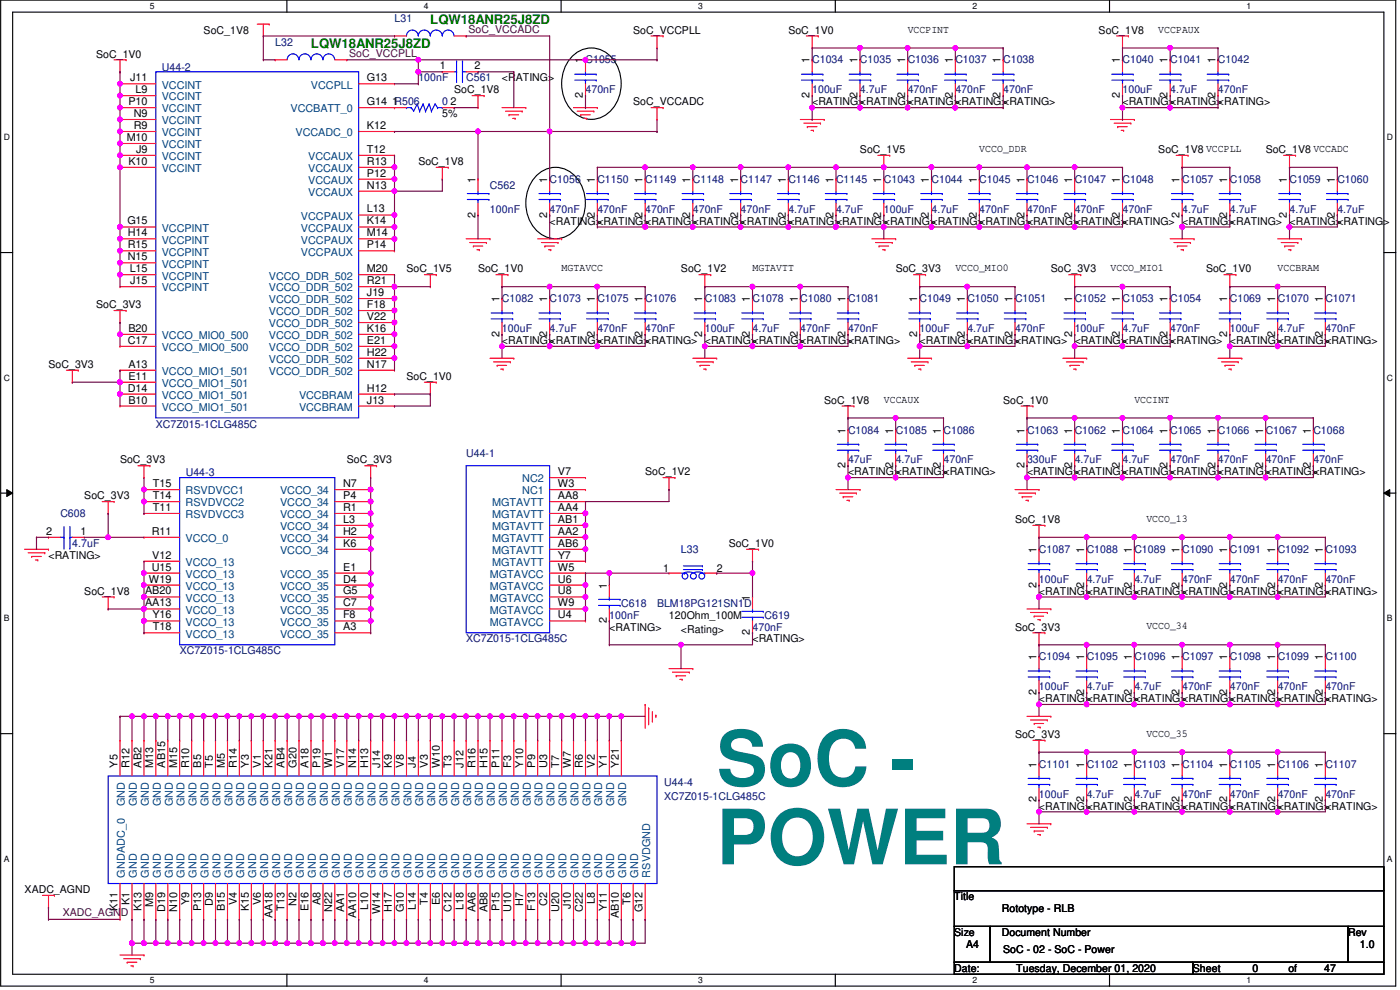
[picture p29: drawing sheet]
<svg xmlns="http://www.w3.org/2000/svg" width="420mm" height="297mm" viewBox="0 0 420 297" stroke-linecap="round" stroke-linejoin="round" font-family="sans-serif">
<defs><g id="words">
<g font-size="22.9" fill="#007f7f">
<text x="215.1" y="235.7">SoC -</text>
<text x="215.1" y="259.3">POWER</text>
</g>
<g font-size="3.9" fill="#007f00">
<text x="129.1" y="7.3">LQW18ANR25J8ZD</text>
<text x="93.3" y="14.5">LQW18ANR25J8ZD</text>
</g>
<g font-size="3.2">
<text x="61.1" y="10.1">SoC_1V8</text>
<text x="190" y="10.1">SoC_VCCPLL</text>
<text x="236.6" y="10.1">SoC_1V0</text>
<text x="272.4" y="9.8">VCCPINT</text>
<text x="329.7" y="10.1">SoC_1V8</text>
<text x="347.6" y="9.8">VCCPAUX</text>
<text x="28.9" y="17.3">SoC_1V0</text>
<text x="132" y="20.8">1</text>
<text x="142.4" y="20.8">2</text>
<text x="175" y="19" transform="rotate(-90 175 19)">1</text>
<text x="243" y="19" transform="rotate(-90 243 19)">1</text>
<text x="257.3" y="19" transform="rotate(-90 257.3 19)">1</text>
<text x="271.6" y="19" transform="rotate(-90 271.6 19)">1</text>
<text x="286" y="19" transform="rotate(-90 286 19)">1</text>
<text x="300.3" y="19" transform="rotate(-90 300.3 19)">1</text>
<text x="336.1" y="19" transform="rotate(-90 336.1 19)">1</text>
<text x="350.4" y="19" transform="rotate(-90 350.4 19)">1</text>
<text x="364.8" y="19" transform="rotate(-90 364.8 19)">1</text>
<text x="39.1" y="24.4">J11</text>
<text x="40.7" y="27.9">L9</text>
<text x="110.1" y="24.4">G13</text>
<text x="136.3" y="28">SoC_1V8</text>
<text x="150.7" y="24.4">&lt;RATING&gt;</text>
<text x="175" y="29.5" transform="rotate(-90 175 29.5)">2</text>
<text x="243" y="29.5" transform="rotate(-90 243 29.5)">2</text>
<text x="257.3" y="29.5" transform="rotate(-90 257.3 29.5)">2</text>
<text x="271.6" y="29.5" transform="rotate(-90 271.6 29.5)">2</text>
<text x="286" y="29.5" transform="rotate(-90 286 29.5)">2</text>
<text x="300.3" y="29.5" transform="rotate(-90 300.3 29.5)">2</text>
<text x="336.1" y="29.5" transform="rotate(-90 336.1 29.5)">2</text>
<text x="350.4" y="29.5" transform="rotate(-90 350.4 29.5)">2</text>
<text x="364.8" y="29.5" transform="rotate(-90 364.8 29.5)">2</text>
<text x="38.6" y="31.5">P10</text>
<text x="40.2" y="35.1">N9</text>
<text x="110.1" y="31.5">G14</text>
<text x="117.7" y="31.5">1R506</text>
<text x="132.7" y="35.2">5%</text>
<text x="135.2" y="31.5">2</text>
<text x="190" y="31.6">SoC_VCCADC</text>
<text x="243.7" y="31.6">&lt;RATING&gt;&lt;RATING&gt;&lt;RATING&gt;&lt;RATING&gt;&lt;RATING&gt;</text>
<text x="336.9" y="31.6">&lt;RATING&gt;</text>
<text x="351.2" y="31.6">&lt;RATING&gt;&lt;RATING&gt;</text>
<text x="40.2" y="38.7">R9</text>
<text x="110.1" y="38.7">K12</text>
<text x="38" y="42.3">M10</text>
<text x="40.9" y="45.8">J9</text>
<text x="110.1" y="45.8">T12</text>
<text x="258.1" y="45.9">SoC_1V5</text>
<text x="293.9" y="45.6">VCCO_DDR</text>
<text x="347.6" y="45.9">SoC_1V8 VCCPLL</text>
<text x="379.8" y="45.9">SoC_1V8 VCCADC</text>
<text x="38.6" y="49.4">K10</text>
<text x="110.1" y="49.4">R13</text>
<text x="110.1" y="53">P12</text>
<text x="125.5" y="49.5">SoC_1V8</text>
<text x="110.1" y="56.6">N13</text>
<text x="142.7" y="54.9" transform="rotate(-90 142.7 54.9)">1</text>
<text x="164.2" y="54.9" transform="rotate(-90 164.2 54.9)">1</text>
<text x="178.5" y="54.9" transform="rotate(-90 178.5 54.9)">1</text>
<text x="192.9" y="54.9" transform="rotate(-90 192.9 54.9)">1</text>
<text x="207.2" y="54.9" transform="rotate(-90 207.2 54.9)">1</text>
<text x="221.5" y="54.9" transform="rotate(-90 221.5 54.9)">1</text>
<text x="235.8" y="54.9" transform="rotate(-90 235.8 54.9)">1</text>
<text x="250.1" y="54.9" transform="rotate(-90 250.1 54.9)">1</text>
<text x="264.5" y="54.9" transform="rotate(-90 264.5 54.9)">1</text>
<text x="278.8" y="54.9" transform="rotate(-90 278.8 54.9)">1</text>
<text x="293.1" y="54.9" transform="rotate(-90 293.1 54.9)">1</text>
<text x="307.5" y="54.9" transform="rotate(-90 307.5 54.9)">1</text>
<text x="321.8" y="54.9" transform="rotate(-90 321.8 54.9)">1</text>
<text x="336.1" y="54.9" transform="rotate(-90 336.1 54.9)">1</text>
<text x="354" y="54.9" transform="rotate(-90 354 54.9)">1</text>
<text x="368.3" y="54.9" transform="rotate(-90 368.3 54.9)">1</text>
<text x="386.2" y="54.9" transform="rotate(-90 386.2 54.9)">1</text>
<text x="400.6" y="54.9" transform="rotate(-90 400.6 54.9)">1</text>
<text x="110.1" y="63.8">L13</text>
<text x="142.7" y="65.3" transform="rotate(-90 142.7 65.3)">2</text>
<text x="164.2" y="65.3" transform="rotate(-90 164.2 65.3)">2</text>
<text x="178.5" y="65.3" transform="rotate(-90 178.5 65.3)">2</text>
<text x="192.9" y="65.3" transform="rotate(-90 192.9 65.3)">2</text>
<text x="207.2" y="65.3" transform="rotate(-90 207.2 65.3)">2</text>
<text x="221.5" y="65.3" transform="rotate(-90 221.5 65.3)">2</text>
<text x="235.8" y="65.3" transform="rotate(-90 235.8 65.3)">2</text>
<text x="250.1" y="65.3" transform="rotate(-90 250.1 65.3)">2</text>
<text x="264.5" y="65.3" transform="rotate(-90 264.5 65.3)">2</text>
<text x="278.8" y="65.3" transform="rotate(-90 278.8 65.3)">2</text>
<text x="293.1" y="65.3" transform="rotate(-90 293.1 65.3)">2</text>
<text x="307.5" y="65.3" transform="rotate(-90 307.5 65.3)">2</text>
<text x="321.8" y="65.3" transform="rotate(-90 321.8 65.3)">2</text>
<text x="336.1" y="65.3" transform="rotate(-90 336.1 65.3)">2</text>
<text x="354" y="65.3" transform="rotate(-90 354 65.3)">2</text>
<text x="368.3" y="65.3" transform="rotate(-90 368.3 65.3)">2</text>
<text x="386.2" y="65.3" transform="rotate(-90 386.2 65.3)">2</text>
<text x="400.6" y="65.3" transform="rotate(-90 400.6 65.3)">2</text>
<text x="38.2" y="67.4">G15</text>
<text x="38.4" y="70.9">H14</text>
<text x="110.1" y="67.4">K14</text>
<text x="110.1" y="70.9">M14</text>
<text x="165" y="67.4">&lt;RATING&gt;&lt;RATING&gt;&lt;RATING&gt;&lt;RATING&gt;&lt;RATING&gt;&lt;RATING&gt;&lt;RATING&gt;&lt;RATING&gt;&lt;RATING&gt;&lt;RATING&gt;&lt;RATING&gt;&lt;RATING&gt;</text>
<text x="336.9" y="67.4">&lt;RATING&gt;</text>
<text x="354.8" y="67.4">&lt;RATING&gt;&lt;RATING&gt;</text>
<text x="387" y="67.4">&lt;RATING&gt;&lt;RATING&gt;</text>
<text x="38.4" y="74.5">R15</text>
<text x="110.1" y="74.5">P14</text>
<text x="38.4" y="78.1">N15</text>
<text x="38.9" y="81.7">L15</text>
<text x="110.1" y="81.7">M20</text>
<text x="122" y="81.7">SoC_1V5</text>
<text x="143.5" y="81.7">SoC_1V0</text>
<text x="168.6" y="81.4">MGTAVCC</text>
<text x="204.4" y="81.7">SoC_1V2</text>
<text x="225.8" y="81.4">MGTAVTT</text>
<text x="268.8" y="81.7">SoC_3V3</text>
<text x="286.7" y="81.4">VCCO_MIO0</text>
<text x="315.4" y="81.7">SoC_3V3</text>
<text x="333.3" y="81.4">VCCO_MIO1</text>
<text x="361.9" y="81.7">SoC_1V0</text>
<text x="383.4" y="81.4">VCCBRAM</text>
<text x="39.1" y="85.3">J15</text>
<text x="110.1" y="85.3">R21</text>
<text x="110.1" y="88.8">J19</text>
<text x="28.9" y="92.5">SoC_3V3</text>
<text x="110.1" y="92.4">F18</text>
<text x="149.9" y="90.7" transform="rotate(-90 149.9 90.7)">1</text>
<text x="164.2" y="90.7" transform="rotate(-90 164.2 90.7)">1</text>
<text x="178.5" y="90.7" transform="rotate(-90 178.5 90.7)">1</text>
<text x="192.9" y="90.7" transform="rotate(-90 192.9 90.7)">1</text>
<text x="210.8" y="90.7" transform="rotate(-90 210.8 90.7)">1</text>
<text x="225.1" y="90.7" transform="rotate(-90 225.1 90.7)">1</text>
<text x="239.4" y="90.7" transform="rotate(-90 239.4 90.7)">1</text>
<text x="253.7" y="90.7" transform="rotate(-90 253.7 90.7)">1</text>
<text x="275.2" y="90.7" transform="rotate(-90 275.2 90.7)">1</text>
<text x="289.5" y="90.7" transform="rotate(-90 289.5 90.7)">1</text>
<text x="303.9" y="90.7" transform="rotate(-90 303.9 90.7)">1</text>
<text x="321.8" y="90.7" transform="rotate(-90 321.8 90.7)">1</text>
<text x="336.1" y="90.7" transform="rotate(-90 336.1 90.7)">1</text>
<text x="350.4" y="90.7" transform="rotate(-90 350.4 90.7)">1</text>
<text x="368.3" y="90.7" transform="rotate(-90 368.3 90.7)">1</text>
<text x="382.7" y="90.7" transform="rotate(-90 382.7 90.7)">1</text>
<text x="397" y="90.7" transform="rotate(-90 397 90.7)">1</text>
<text x="38.6" y="99.6">B20</text>
<text x="110.1" y="96">V22</text>
<text x="110.1" y="99.6">K16</text>
<text x="149.9" y="101.1" transform="rotate(-90 149.9 101.1)">2</text>
<text x="164.2" y="101.1" transform="rotate(-90 164.2 101.1)">2</text>
<text x="178.5" y="101.1" transform="rotate(-90 178.5 101.1)">2</text>
<text x="192.9" y="101.1" transform="rotate(-90 192.9 101.1)">2</text>
<text x="210.8" y="101.1" transform="rotate(-90 210.8 101.1)">2</text>
<text x="225.1" y="101.1" transform="rotate(-90 225.1 101.1)">2</text>
<text x="239.4" y="101.1" transform="rotate(-90 239.4 101.1)">2</text>
<text x="253.7" y="101.1" transform="rotate(-90 253.7 101.1)">2</text>
<text x="275.2" y="101.1" transform="rotate(-90 275.2 101.1)">2</text>
<text x="289.5" y="101.1" transform="rotate(-90 289.5 101.1)">2</text>
<text x="303.9" y="101.1" transform="rotate(-90 303.9 101.1)">2</text>
<text x="321.8" y="101.1" transform="rotate(-90 321.8 101.1)">2</text>
<text x="336.1" y="101.1" transform="rotate(-90 336.1 101.1)">2</text>
<text x="350.4" y="101.1" transform="rotate(-90 350.4 101.1)">2</text>
<text x="368.3" y="101.1" transform="rotate(-90 368.3 101.1)">2</text>
<text x="382.7" y="101.1" transform="rotate(-90 382.7 101.1)">2</text>
<text x="397" y="101.1" transform="rotate(-90 397 101.1)">2</text>
<text x="38.4" y="103.2">C17</text>
<text x="110.1" y="103.2">E21</text>
<text x="110.1" y="106.7">H22</text>
<text x="150.7" y="103.2">&lt;RATING&gt;&lt;RATING&gt;&lt;RATING&gt;&lt;RATING&gt;</text>
<text x="211.5" y="103.2">&lt;RATING&gt;&lt;RATING&gt;&lt;RATING&gt;&lt;RATING&gt;</text>
<text x="276" y="103.2">&lt;RATING&gt;&lt;RATING&gt;&lt;RATING&gt;</text>
<text x="322.5" y="103.2">&lt;RATING&gt;</text>
<text x="336.9" y="103.2">&lt;RATING&gt;</text>
<text x="351.2" y="103.2">&lt;RATING&gt;</text>
<text x="369.1" y="103.2">&lt;RATING&gt;&lt;RATING&gt;&lt;RATING&gt;</text>
<text x="14.6" y="110.4">SoC_3V3</text>
<text x="38.6" y="110.3">A13</text>
<text x="38.6" y="113.9">E11</text>
<text x="110.1" y="110.3">N17</text>
<text x="122" y="114">SoC_1V0</text>
<text x="38.4" y="117.5">D14</text>
<text x="110.1" y="117.5">H12</text>
<text x="38.6" y="121.1">B10</text>
<text x="110.1" y="121.1">J13</text>
<text x="247.3" y="121.1">SoC_1V8</text>
<text x="265.2" y="120.8">VCCAUX</text>
<text x="301.1" y="121.1">SoC_1V0</text>
<text x="340.4" y="120.8">VCCINT</text>
<text x="253.7" y="130.1" transform="rotate(-90 253.7 130.1)">1</text>
<text x="268" y="130.1" transform="rotate(-90 268 130.1)">1</text>
<text x="282.4" y="130.1" transform="rotate(-90 282.4 130.1)">1</text>
<text x="307.5" y="130.1" transform="rotate(-90 307.5 130.1)">1</text>
<text x="321.8" y="130.1" transform="rotate(-90 321.8 130.1)">1</text>
<text x="336.1" y="130.1" transform="rotate(-90 336.1 130.1)">1</text>
<text x="350.4" y="130.1" transform="rotate(-90 350.4 130.1)">1</text>
<text x="364.8" y="130.1" transform="rotate(-90 364.8 130.1)">1</text>
<text x="379.1" y="130.1" transform="rotate(-90 379.1 130.1)">1</text>
<text x="393.4" y="130.1" transform="rotate(-90 393.4 130.1)">1</text>
<text x="36" y="139">SoC_3V3</text>
<text x="104.1" y="139">SoC_3V3</text>
<text x="167.5" y="142.5">V7</text>
<text x="193.6" y="142.6">SoC_1V2</text>
<text x="253.7" y="140.5" transform="rotate(-90 253.7 140.5)">2</text>
<text x="254.5" y="142.6">&lt;RATING&gt;&lt;RATING&gt;&lt;RATING&gt;</text>
<text x="268" y="140.5" transform="rotate(-90 268 140.5)">2</text>
<text x="282.4" y="140.5" transform="rotate(-90 282.4 140.5)">2</text>
<text x="307.5" y="140.5" transform="rotate(-90 307.5 140.5)">2</text>
<text x="308.2" y="142.6">&lt;RATING&gt;&lt;RATING&gt;</text>
<text x="321.8" y="140.5" transform="rotate(-90 321.8 140.5)">2</text>
<text x="336.1" y="140.5" transform="rotate(-90 336.1 140.5)">2</text>
<text x="336.9" y="142.6">&lt;RATING&gt;</text>
<text x="350.4" y="140.5" transform="rotate(-90 350.4 140.5)">2</text>
<text x="351.2" y="142.6">&lt;RATING&gt;&lt;RATING&gt;&lt;RATING&gt;&lt;RATING&gt;</text>
<text x="364.8" y="140.5" transform="rotate(-90 364.8 140.5)">2</text>
<text x="379.1" y="140.5" transform="rotate(-90 379.1 140.5)">2</text>
<text x="393.4" y="140.5" transform="rotate(-90 393.4 140.5)">2</text>
<text x="25.3" y="149.8">SoC_3V3</text>
<text x="45.9" y="146.1">T15</text>
<text x="45.9" y="149.7">T14</text>
<text x="103" y="146.1">N7</text>
<text x="103" y="149.7">P4</text>
<text x="167.5" y="149.7">AA8</text>
<text x="167.5" y="146.1">W3</text>
<text x="45.9" y="153.3">T11</text>
<text x="103" y="153.3">R1</text>
<text x="167.5" y="153.3">AA4</text>
<text x="13.8" y="160.4">2</text>
<text x="24.2" y="160.4">1</text>
<text x="45.5" y="160.4">R11</text>
<text x="103" y="156.9">L3</text>
<text x="103" y="160.4">H2</text>
<text x="167.5" y="160.4">AA2</text>
<text x="167.5" y="156.9">AB1</text>
<text x="304.6" y="156.9">SoC_1V8</text>
<text x="344" y="156.6">VCCO_13</text>
<text x="14.6" y="167.7">&lt;RATING&gt;</text>
<text x="45.7" y="167.6">V12</text>
<text x="103" y="164">K6</text>
<text x="167.5" y="167.6">Y7</text>
<text x="167.5" y="164">AB6</text>
<text x="218.7" y="164.1">SoC_1V0</text>
<text x="311.1" y="165.9" transform="rotate(-90 311.1 165.9)">1</text>
<text x="325.4" y="165.9" transform="rotate(-90 325.4 165.9)">1</text>
<text x="339.7" y="165.9" transform="rotate(-90 339.7 165.9)">1</text>
<text x="354" y="165.9" transform="rotate(-90 354 165.9)">1</text>
<text x="368.3" y="165.9" transform="rotate(-90 368.3 165.9)">1</text>
<text x="382.7" y="165.9" transform="rotate(-90 382.7 165.9)">1</text>
<text x="397" y="165.9" transform="rotate(-90 397 165.9)">1</text>
<text x="45.5" y="171.2">U15</text>
<text x="103" y="171.2">E1</text>
<text x="167.5" y="171.2">W5</text>
<text x="199" y="171.6">1</text>
<text x="215.1" y="171.6">2</text>
<text x="25.3" y="178.4">SoC_1V8</text>
<text x="43.5" y="178.4">AB20</text>
<text x="44.7" y="174.8">W19</text>
<text x="103" y="174.8">D4</text>
<text x="103" y="178.4">G5</text>
<text x="167.5" y="178.4">U8</text>
<text x="167.5" y="174.8">U6</text>
<text x="182.1" y="176.6" transform="rotate(-90 182.1 176.6)">1</text>
<text x="311.1" y="176.3" transform="rotate(-90 311.1 176.3)">2</text>
<text x="311.8" y="178.4">&lt;RATING&gt;&lt;RATING&gt;</text>
<text x="325.4" y="176.3" transform="rotate(-90 325.4 176.3)">2</text>
<text x="339.7" y="176.3" transform="rotate(-90 339.7 176.3)">2</text>
<text x="340.4" y="178.4">&lt;RATING&gt;&lt;RATING&gt;&lt;RATING&gt;&lt;RATING&gt;&lt;RATING&gt;</text>
<text x="354" y="176.3" transform="rotate(-90 354 176.3)">2</text>
<text x="368.3" y="176.3" transform="rotate(-90 368.3 176.3)">2</text>
<text x="382.7" y="176.3" transform="rotate(-90 382.7 176.3)">2</text>
<text x="397" y="176.3" transform="rotate(-90 397 176.3)">2</text>
<text x="43.5" y="181.9">AA13</text>
<text x="45.8" y="185.5">Y16</text>
<text x="103" y="181.9">C7</text>
<text x="103" y="185.5">F8</text>
<text x="167.5" y="185.5">U4</text>
<text x="167.5" y="181.9">W9</text>
<text x="200.8" y="185.6">120Ohm_100M</text>
<text x="225.1" y="180.2" transform="rotate(-90 225.1 180.2)">1</text>
<text x="45.9" y="189.1">T18</text>
<text x="103" y="189.1">A3</text>
<text x="182.1" y="187" transform="rotate(-90 182.1 187)">2</text>
<text x="182.9" y="189.2">&lt;RATING&gt;</text>
<text x="204.4" y="189.9">&lt;Rating&gt;</text>
<text x="225.1" y="190.6" transform="rotate(-90 225.1 190.6)">2</text>
<text x="304.6" y="189.2">SoC_3V3</text>
<text x="344" y="188.8">VCCO_34</text>
<text x="225.8" y="192.7">&lt;RATING&gt;</text>
<text x="311.1" y="198.1" transform="rotate(-90 311.1 198.1)">1</text>
<text x="325.4" y="198.1" transform="rotate(-90 325.4 198.1)">1</text>
<text x="339.7" y="198.1" transform="rotate(-90 339.7 198.1)">1</text>
<text x="354" y="198.1" transform="rotate(-90 354 198.1)">1</text>
<text x="368.3" y="198.1" transform="rotate(-90 368.3 198.1)">1</text>
<text x="382.7" y="198.1" transform="rotate(-90 382.7 198.1)">1</text>
<text x="397" y="198.1" transform="rotate(-90 397 198.1)">1</text>
<text x="311.1" y="208.5" transform="rotate(-90 311.1 208.5)">2</text>
<text x="325.4" y="208.5" transform="rotate(-90 325.4 208.5)">2</text>
<text x="339.7" y="208.5" transform="rotate(-90 339.7 208.5)">2</text>
<text x="354" y="208.5" transform="rotate(-90 354 208.5)">2</text>
<text x="368.3" y="208.5" transform="rotate(-90 368.3 208.5)">2</text>
<text x="382.7" y="208.5" transform="rotate(-90 382.7 208.5)">2</text>
<text x="397" y="208.5" transform="rotate(-90 397 208.5)">2</text>
<text x="311.8" y="210.7">&lt;RATING&gt;&lt;RATING&gt;</text>
<text x="340.4" y="210.7">&lt;RATING&gt;&lt;RATING&gt;&lt;RATING&gt;&lt;RATING&gt;&lt;RATING&gt;</text>
<text x="304.6" y="221.4">SoC_3V3</text>
<text x="344" y="221.1">VCCO_35</text>
<text x="35.3" y="230.3" transform="rotate(-90 35.3 230.3)">Y5</text>
<text x="38.9" y="230.3" transform="rotate(-90 38.9 230.3)">R12</text>
<text x="42.4" y="230.3" transform="rotate(-90 42.4 230.3)">AB2</text>
<text x="46" y="230.3" transform="rotate(-90 46 230.3)">M13</text>
<text x="49.6" y="230.3" transform="rotate(-90 49.6 230.3)">AB15</text>
<text x="53.2" y="230.3" transform="rotate(-90 53.2 230.3)">M15</text>
<text x="56.8" y="230.3" transform="rotate(-90 56.8 230.3)">R10</text>
<text x="60.4" y="230.3" transform="rotate(-90 60.4 230.3)">B5</text>
<text x="63.9" y="230.3" transform="rotate(-90 63.9 230.3)">T5</text>
<text x="67.5" y="230.3" transform="rotate(-90 67.5 230.3)">M5</text>
<text x="71.1" y="230.3" transform="rotate(-90 71.1 230.3)">R14</text>
<text x="74.7" y="230.3" transform="rotate(-90 74.7 230.3)">Y3</text>
<text x="78.3" y="230.3" transform="rotate(-90 78.3 230.3)">V1</text>
<text x="81.8" y="230.3" transform="rotate(-90 81.8 230.3)">K21</text>
<text x="85.4" y="230.3" transform="rotate(-90 85.4 230.3)">AB4</text>
<text x="89" y="230.3" transform="rotate(-90 89 230.3)">G20</text>
<text x="92.6" y="230.3" transform="rotate(-90 92.6 230.3)">A18</text>
<text x="96.2" y="230.3" transform="rotate(-90 96.2 230.3)">P19</text>
<text x="99.7" y="230.3" transform="rotate(-90 99.7 230.3)">W1</text>
<text x="103.3" y="230.3" transform="rotate(-90 103.3 230.3)">V17</text>
<text x="106.9" y="230.3" transform="rotate(-90 106.9 230.3)">N14</text>
<text x="110.5" y="230.3" transform="rotate(-90 110.5 230.3)">H13</text>
<text x="114.1" y="230.3" transform="rotate(-90 114.1 230.3)">J14</text>
<text x="117.6" y="230.3" transform="rotate(-90 117.6 230.3)">K9</text>
<text x="121.2" y="230.3" transform="rotate(-90 121.2 230.3)">V8</text>
<text x="124.8" y="230.3" transform="rotate(-90 124.8 230.3)">J4</text>
<text x="128.4" y="230.3" transform="rotate(-90 128.4 230.3)">V3</text>
<text x="132" y="230.3" transform="rotate(-90 132 230.3)">W10</text>
<text x="135.5" y="230.3" transform="rotate(-90 135.5 230.3)">T3</text>
<text x="139.1" y="230.3" transform="rotate(-90 139.1 230.3)">J12</text>
<text x="142.7" y="230.3" transform="rotate(-90 142.7 230.3)">R16</text>
<text x="146.3" y="230.3" transform="rotate(-90 146.3 230.3)">H15</text>
<text x="149.9" y="230.3" transform="rotate(-90 149.9 230.3)">P11</text>
<text x="153.4" y="230.3" transform="rotate(-90 153.4 230.3)">F3</text>
<text x="157" y="230.3" transform="rotate(-90 157 230.3)">Y10</text>
<text x="160.6" y="230.3" transform="rotate(-90 160.6 230.3)">P9</text>
<text x="164.2" y="230.3" transform="rotate(-90 164.2 230.3)">U3</text>
<text x="167.8" y="230.3" transform="rotate(-90 167.8 230.3)">T7</text>
<text x="171.4" y="230.3" transform="rotate(-90 171.4 230.3)">W7</text>
<text x="175" y="230.3" transform="rotate(-90 175 230.3)">R6</text>
<text x="178.5" y="230.3" transform="rotate(-90 178.5 230.3)">V2</text>
<text x="182.1" y="230.3" transform="rotate(-90 182.1 230.3)">Y1</text>
<text x="185.7" y="230.3" transform="rotate(-90 185.7 230.3)">Y21</text>
<text x="311.1" y="230.3" transform="rotate(-90 311.1 230.3)">1</text>
<text x="325.4" y="230.3" transform="rotate(-90 325.4 230.3)">1</text>
<text x="339.7" y="230.3" transform="rotate(-90 339.7 230.3)">1</text>
<text x="354" y="230.3" transform="rotate(-90 354 230.3)">1</text>
<text x="368.3" y="230.3" transform="rotate(-90 368.3 230.3)">1</text>
<text x="382.7" y="230.3" transform="rotate(-90 382.7 230.3)">1</text>
<text x="397" y="230.3" transform="rotate(-90 397 230.3)">1</text>
<text x="311.1" y="240.7" transform="rotate(-90 311.1 240.7)">2</text>
<text x="311.8" y="242.9">&lt;RATING&gt;&lt;RATING&gt;</text>
<text x="325.4" y="240.7" transform="rotate(-90 325.4 240.7)">2</text>
<text x="339.7" y="240.7" transform="rotate(-90 339.7 240.7)">2</text>
<text x="340.4" y="242.9">&lt;RATING&gt;&lt;RATING&gt;&lt;RATING&gt;&lt;RATING&gt;&lt;RATING&gt;</text>
<text x="354" y="240.7" transform="rotate(-90 354 240.7)">2</text>
<text x="368.3" y="240.7" transform="rotate(-90 368.3 240.7)">2</text>
<text x="382.7" y="240.7" transform="rotate(-90 382.7 240.7)">2</text>
<text x="397" y="240.7" transform="rotate(-90 397 240.7)">2</text>
<text x="7.4" y="268">XADC_AGND</text>
<text x="35.3" y="273.4" transform="rotate(-90 35.3 273.4)">K11</text>
<text x="38.9" y="271.6" transform="rotate(-90 38.9 271.6)">K1</text>
<text x="42.4" y="273.4" transform="rotate(-90 42.4 273.4)">K13</text>
<text x="46" y="272.1" transform="rotate(-90 46 272.1)">M9</text>
<text x="49.6" y="273.6" transform="rotate(-90 49.6 273.6)">D19</text>
<text x="53.2" y="273.6" transform="rotate(-90 53.2 273.6)">N10</text>
<text x="56.8" y="271.6" transform="rotate(-90 56.8 271.6)">Y9</text>
<text x="60.4" y="273.4" transform="rotate(-90 60.4 273.4)">P13</text>
<text x="63.9" y="271.8" transform="rotate(-90 63.9 271.8)">D9</text>
<text x="67.5" y="273.4" transform="rotate(-90 67.5 273.4)">B15</text>
<text x="71.1" y="271.6" transform="rotate(-90 71.1 271.6)">V4</text>
<text x="74.7" y="273.4" transform="rotate(-90 74.7 273.4)">K15</text>
<text x="78.3" y="271.6" transform="rotate(-90 78.3 271.6)">V6</text>
<text x="81.8" y="275.5" transform="rotate(-90 81.8 275.5)">AA18</text>
<text x="85.4" y="273.2" transform="rotate(-90 85.4 273.2)">T13</text>
<text x="89" y="271.8" transform="rotate(-90 89 271.8)">N2</text>
<text x="92.6" y="273.4" transform="rotate(-90 92.6 273.4)">E16</text>
<text x="96.2" y="271.6" transform="rotate(-90 96.2 271.6)">A8</text>
<text x="99.7" y="273.6" transform="rotate(-90 99.7 273.6)">N22</text>
<text x="103.3" y="273.7" transform="rotate(-90 103.3 273.7)">AA1</text>
<text x="106.9" y="275.5" transform="rotate(-90 106.9 275.5)">AA10</text>
<text x="110.5" y="273" transform="rotate(-90 110.5 273)">L10</text>
<text x="114.1" y="274.3" transform="rotate(-90 114.1 274.3)">W14</text>
<text x="117.6" y="273.6" transform="rotate(-90 117.6 273.6)">H17</text>
<text x="121.2" y="273.8" transform="rotate(-90 121.2 273.8)">G10</text>
<text x="124.8" y="273" transform="rotate(-90 124.8 273)">L14</text>
<text x="128.4" y="271.4" transform="rotate(-90 128.4 271.4)">T4</text>
<text x="132" y="271.6" transform="rotate(-90 132 271.6)">E6</text>
<text x="135.5" y="273.6" transform="rotate(-90 135.5 273.6)">C12</text>
<text x="139.1" y="273" transform="rotate(-90 139.1 273)">L18</text>
<text x="142.7" y="273.7" transform="rotate(-90 142.7 273.7)">AA6</text>
<text x="146.3" y="273.7" transform="rotate(-90 146.3 273.7)">AB8</text>
<text x="149.9" y="273.4" transform="rotate(-90 149.9 273.4)">P15</text>
<text x="153.4" y="273.6" transform="rotate(-90 153.4 273.6)">U10</text>
<text x="157" y="271.8" transform="rotate(-90 157 271.8)">H7</text>
<text x="160.6" y="273.2" transform="rotate(-90 160.6 273.2)">F13</text>
<text x="164.2" y="271.8" transform="rotate(-90 164.2 271.8)">C2</text>
<text x="167.8" y="273.6" transform="rotate(-90 167.8 273.6)">U20</text>
<text x="171.4" y="272.9" transform="rotate(-90 171.4 272.9)">J10</text>
<text x="175" y="273.6" transform="rotate(-90 175 273.6)">C22</text>
<text x="178.5" y="271.2" transform="rotate(-90 178.5 271.2)">L8</text>
<text x="182.1" y="273.4" transform="rotate(-90 182.1 273.4)">Y11</text>
<text x="185.7" y="275.5" transform="rotate(-90 185.7 275.5)">AB10</text>
<text x="189.3" y="271.4" transform="rotate(-90 189.3 271.4)">T6</text>
<text x="192.9" y="273.8" transform="rotate(-90 192.9 273.8)">G12</text>
<text x="286.4" y="270.1">Title</text>
<text x="300.7" y="273.7">Rototype - RLB</text>
<text x="286.4" y="280.8">Size</text>
<text x="300.7" y="280.8">Document Number</text>
<text x="404.6" y="280.8">Rev</text>
<text x="290" y="284.4">A4</text>
<text x="301.1" y="285.9">SoC - 02 - SoC - Power</text>
<text x="408.1" y="284.4">1.0</text>
<text x="286.4" y="291.6">Date:</text>
<text x="305" y="291.6">Tuesday, December 01, 2020</text>
<text x="358" y="291.6">Sheet</text>
<text x="375.9" y="291.6">0</text>
<text x="386.7" y="291.6">of</text>
<text x="397.4" y="291.6">47</text>
</g>
<g font-size="3.2" fill="#00007f">
<text x="118.4" y="6.5">L31</text>
<text x="82.6" y="13.7">L32</text>
<text x="48.6" y="21.2">U44-2</text>
<text x="175.7" y="19">C1055</text>
<text x="243.7" y="19">C1034</text>
<text x="258.1" y="19">C1035</text>
<text x="272.4" y="19">C1036</text>
<text x="286.7" y="19">C1037</text>
<text x="301.1" y="19">C1038</text>
<text x="336.9" y="19">C1040</text>
<text x="351.2" y="19">C1041</text>
<text x="365.5" y="19">C1042</text>
<text x="125.5" y="24.4">100nF</text>
<text x="139.9" y="24.4">C561</text>
<text x="175.7" y="28">470nF</text>
<text x="243.7" y="28">100uF</text>
<text x="258.1" y="28">4.7uF</text>
<text x="272.4" y="28">470nF</text>
<text x="286.7" y="28">470nF</text>
<text x="301.1" y="28">470nF</text>
<text x="336.9" y="28">100uF</text>
<text x="351.2" y="28">4.7uF</text>
<text x="365.5" y="28">470nF</text>
<text x="132.7" y="31.6">0</text>
<text x="147.1" y="56.6">C562</text>
<text x="165" y="54.9">C1056</text>
<text x="179.3" y="54.9">C1150</text>
<text x="193.6" y="54.9">C1149</text>
<text x="207.9" y="54.9">C1148</text>
<text x="222.3" y="54.9">C1147</text>
<text x="236.6" y="54.9">C1146</text>
<text x="250.9" y="54.9">C1145</text>
<text x="265.2" y="54.9">C1043</text>
<text x="279.6" y="54.9">C1044</text>
<text x="293.9" y="54.9">C1045</text>
<text x="308.2" y="54.9">C1046</text>
<text x="322.5" y="54.9">C1047</text>
<text x="336.9" y="54.9">C1048</text>
<text x="354.8" y="54.9">C1057</text>
<text x="369.1" y="54.9">C1058</text>
<text x="387" y="54.9">C1059</text>
<text x="401.4" y="54.9">C1060</text>
<text x="147.1" y="63.8">100nF</text>
<text x="165" y="63.8">470nF</text>
<text x="179.3" y="63.8">470nF</text>
<text x="193.6" y="63.8">470nF</text>
<text x="207.9" y="63.8">470nF</text>
<text x="222.3" y="63.8">470nF</text>
<text x="236.6" y="63.8">4.7uF</text>
<text x="250.9" y="63.8">4.7uF</text>
<text x="265.2" y="63.8">100uF</text>
<text x="279.6" y="63.8">4.7uF</text>
<text x="293.9" y="63.8">470nF</text>
<text x="308.2" y="63.8">470nF</text>
<text x="322.5" y="63.8">470nF</text>
<text x="336.9" y="63.8">470nF</text>
<text x="354.8" y="63.8">4.7uF</text>
<text x="369.1" y="63.8">4.7uF</text>
<text x="387" y="63.8">4.7uF</text>
<text x="401.4" y="63.8">4.7uF</text>
<text x="150.7" y="90.7">C1082</text>
<text x="165" y="90.7">C1073</text>
<text x="179.3" y="90.7">C1075</text>
<text x="193.6" y="90.7">C1076</text>
<text x="211.5" y="90.7">C1083</text>
<text x="225.8" y="90.7">C1078</text>
<text x="240.2" y="90.7">C1080</text>
<text x="254.5" y="90.7">C1081</text>
<text x="276" y="90.7">C1049</text>
<text x="290.3" y="90.7">C1050</text>
<text x="304.6" y="90.7">C1051</text>
<text x="322.5" y="90.7">C1052</text>
<text x="336.9" y="90.7">C1053</text>
<text x="351.2" y="90.7">C1054</text>
<text x="369.1" y="90.7">C1069</text>
<text x="383.4" y="90.7">C1070</text>
<text x="397.8" y="90.7">C1071</text>
<text x="150.7" y="99.7">100uF</text>
<text x="165" y="99.7">4.7uF</text>
<text x="179.3" y="99.7">470nF</text>
<text x="193.6" y="99.7">470nF</text>
<text x="211.5" y="99.7">100uF</text>
<text x="225.8" y="99.7">4.7uF</text>
<text x="240.2" y="99.7">470nF</text>
<text x="254.5" y="99.7">470nF</text>
<text x="276" y="99.7">100uF</text>
<text x="290.3" y="99.7">4.7uF</text>
<text x="304.6" y="99.7">470nF</text>
<text x="322.5" y="99.7">100uF</text>
<text x="336.9" y="99.7">4.7uF</text>
<text x="351.2" y="99.7">470nF</text>
<text x="369.1" y="99.7">100uF</text>
<text x="383.4" y="99.7">4.7uF</text>
<text x="397.8" y="99.7">470nF</text>
<text x="46.8" y="128.3">XC7Z015-1CLG485C</text>
<text x="254.5" y="130.1">C1084</text>
<text x="268.8" y="130.1">C1085</text>
<text x="283.2" y="130.1">C1086</text>
<text x="308.2" y="130.1">C1063</text>
<text x="322.5" y="130.1">C1062</text>
<text x="336.9" y="130.1">C1064</text>
<text x="351.2" y="130.1">C1065</text>
<text x="365.5" y="130.1">C1066</text>
<text x="379.8" y="130.1">C1067</text>
<text x="394.2" y="130.1">C1068</text>
<text x="139.9" y="137.2">U44-1</text>
<text x="55.7" y="143">U44-3</text>
<text x="254.5" y="139">47uF</text>
<text x="268.8" y="139">4.7uF</text>
<text x="283.2" y="139">470nF</text>
<text x="308.2" y="139">330uF</text>
<text x="322.5" y="139">4.7uF</text>
<text x="336.9" y="139">4.7uF</text>
<text x="351.2" y="139">470nF</text>
<text x="365.5" y="139">470nF</text>
<text x="379.8" y="139">470nF</text>
<text x="394.2" y="139">470nF</text>
<text x="18.1" y="155.2">C608</text>
<text x="21.7" y="164.1">4.7uF</text>
<text x="204.4" y="165.9">L33</text>
<text x="311.8" y="165.9">C1087</text>
<text x="326.1" y="165.9">C1088</text>
<text x="340.4" y="165.9">C1089</text>
<text x="354.8" y="165.9">C1090</text>
<text x="369.1" y="165.9">C1091</text>
<text x="383.4" y="165.9">C1092</text>
<text x="397.8" y="165.9">C1093</text>
<text x="311.8" y="174.8">100uF</text>
<text x="326.1" y="174.8">4.7uF</text>
<text x="340.4" y="174.8">4.7uF</text>
<text x="354.8" y="174.8">470nF</text>
<text x="369.1" y="174.8">470nF</text>
<text x="383.4" y="174.8">470nF</text>
<text x="397.8" y="174.8">470nF</text>
<text x="182.9" y="185.6">100nF</text>
<text x="186.5" y="182">C618</text>
<text x="197.2" y="182">BLM18PG121SN1D</text>
<text x="229.4" y="185.6">C619</text>
<text x="225.8" y="189.2">470nF</text>
<text x="53.9" y="196.3">XC7Z015-1CLG485C</text>
<text x="139.9" y="192.7">XC7Z015-1CLG485C</text>
<text x="311.8" y="198.1">C1094</text>
<text x="326.1" y="198.1">C1095</text>
<text x="340.4" y="198.1">C1096</text>
<text x="354.8" y="198.1">C1097</text>
<text x="369.1" y="198.1">C1098</text>
<text x="383.4" y="198.1">C1099</text>
<text x="397.8" y="198.1">C1100</text>
<text x="311.8" y="207.1">100uF</text>
<text x="326.1" y="207.1">4.7uF</text>
<text x="340.4" y="207.1">4.7uF</text>
<text x="354.8" y="207.1">470nF</text>
<text x="369.1" y="207.1">470nF</text>
<text x="383.4" y="207.1">470nF</text>
<text x="397.8" y="207.1">470nF</text>
<text x="311.8" y="230.4">C1101</text>
<text x="326.1" y="230.4">C1102</text>
<text x="340.4" y="230.4">C1103</text>
<text x="354.8" y="230.4">C1104</text>
<text x="369.1" y="230.4">C1105</text>
<text x="383.4" y="230.4">C1106</text>
<text x="397.8" y="230.4">C1107</text>
<text x="199.3" y="235.7">U44-4</text>
<text x="311.8" y="239.3">100uF</text>
<text x="326.1" y="239.3">4.7uF</text>
<text x="340.4" y="239.3">4.7uF</text>
<text x="354.8" y="239.3">470nF</text>
<text x="369.1" y="239.3">470nF</text>
<text x="383.4" y="239.3">470nF</text>
<text x="397.8" y="239.3">470nF</text>
<text x="199.3" y="240">XC7Z015-1CLG485C</text>
</g>
<g font-size="3.2" fill="#400040">
<text x="140.6" y="9.9">SoC_VCCADC</text>
<text x="104.8" y="17">SoC_VCCPLL</text>
<text x="18.8" y="274.9">XADC_AGND</text>
</g>
<g font-size="3.2" fill="#00407f">
<text x="48.5" y="26.6">VCCINT</text>
<text x="93.3" y="26.6">VCCPLL</text>
<text x="48.5" y="30.1">VCCINT</text>
<text x="48.5" y="33.7">VCCINT</text>
<text x="87.2" y="33.7">VCCBATT_0</text>
<text x="48.5" y="37.3">VCCINT</text>
<text x="48.5" y="40.9">VCCINT</text>
<text x="88.7" y="40.9">VCCADC_0</text>
<text x="48.5" y="44.5">VCCINT</text>
<text x="48.5" y="48">VCCINT</text>
<text x="48.5" y="51.6">VCCINT</text>
<text x="92.5" y="48">VCCAUX</text>
<text x="92.5" y="51.6">VCCAUX</text>
<text x="92.5" y="55.2">VCCAUX</text>
<text x="92.5" y="58.8">VCCAUX</text>
<text x="90.3" y="66">VCCPAUX</text>
<text x="48.5" y="69.6">VCCPINT</text>
<text x="90.3" y="69.6">VCCPAUX</text>
<text x="48.5" y="73.1">VCCPINT</text>
<text x="48.5" y="76.7">VCCPINT</text>
<text x="90.3" y="73.1">VCCPAUX</text>
<text x="90.3" y="76.7">VCCPAUX</text>
<text x="48.5" y="80.3">VCCPINT</text>
<text x="48.5" y="83.9">VCCPINT</text>
<text x="80.7" y="83.9">VCCO_DDR_502</text>
<text x="48.5" y="87.5">VCCPINT</text>
<text x="80.7" y="87.5">VCCO_DDR_502</text>
<text x="80.7" y="91">VCCO_DDR_502</text>
<text x="80.7" y="94.6">VCCO_DDR_502</text>
<text x="48.5" y="101.8">VCCO_MIO0_500</text>
<text x="80.7" y="98.2">VCCO_DDR_502</text>
<text x="80.7" y="101.8">VCCO_DDR_502</text>
<text x="48.5" y="105.4">VCCO_MIO0_500</text>
<text x="80.7" y="105.4">VCCO_DDR_502</text>
<text x="48.5" y="112.5">VCCO_MIO1_501</text>
<text x="80.7" y="108.9">VCCO_DDR_502</text>
<text x="80.7" y="112.5">VCCO_DDR_502</text>
<text x="48.5" y="116.1">VCCO_MIO1_501</text>
<text x="48.5" y="119.7">VCCO_MIO1_501</text>
<text x="89.7" y="119.7">VCCBRAM</text>
<text x="48.5" y="123.3">VCCO_MIO1_501</text>
<text x="89.7" y="123.3">VCCBRAM</text>
<text x="55.7" y="148.3">RSVDVCC1</text>
<text x="84.1" y="148.3">VCCO_34</text>
<text x="156.7" y="148.3">NC1</text>
<text x="156.7" y="144.7">NC2</text>
<text x="55.7" y="151.9">RSVDVCC2</text>
<text x="55.7" y="155.5">RSVDVCC3</text>
<text x="84.1" y="151.9">VCCO_34</text>
<text x="84.1" y="155.5">VCCO_34</text>
<text x="147.7" y="155.5">MGTAVTT</text>
<text x="147.7" y="151.9">MGTAVTT</text>
<text x="84.1" y="159.1">VCCO_34</text>
<text x="147.7" y="159.1">MGTAVTT</text>
<text x="55.7" y="162.6">VCCO_0</text>
<text x="84.1" y="162.6">VCCO_34</text>
<text x="84.1" y="166.2">VCCO_34</text>
<text x="147.7" y="166.2">MGTAVTT</text>
<text x="147.7" y="162.6">MGTAVTT</text>
<text x="55.7" y="169.8">VCCO_13</text>
<text x="55.7" y="173.4">VCCO_13</text>
<text x="84.1" y="173.4">VCCO_35</text>
<text x="147.1" y="173.4">MGTAVCC</text>
<text x="147.7" y="169.8">MGTAVTT</text>
<text x="55.7" y="177">VCCO_13</text>
<text x="84.1" y="177">VCCO_35</text>
<text x="147.1" y="177">MGTAVCC</text>
<text x="55.7" y="180.6">VCCO_13</text>
<text x="55.7" y="184.1">VCCO_13</text>
<text x="84.1" y="180.6">VCCO_35</text>
<text x="84.1" y="184.1">VCCO_35</text>
<text x="147.1" y="184.1">MGTAVCC</text>
<text x="147.1" y="180.6">MGTAVCC</text>
<text x="55.7" y="187.7">VCCO_13</text>
<text x="55.7" y="191.3">VCCO_13</text>
<text x="84.1" y="187.7">VCCO_35</text>
<text x="84.1" y="191.3">VCCO_35</text>
<text x="147.1" y="187.7">MGTAVCC</text>
<text x="37.5" y="241.9" transform="rotate(-90 37.5 241.9)">GND</text>
<text x="41.1" y="241.9" transform="rotate(-90 41.1 241.9)">GND</text>
<text x="44.7" y="241.9" transform="rotate(-90 44.7 241.9)">GND</text>
<text x="48.2" y="241.9" transform="rotate(-90 48.2 241.9)">GND</text>
<text x="51.8" y="241.9" transform="rotate(-90 51.8 241.9)">GND</text>
<text x="55.4" y="241.9" transform="rotate(-90 55.4 241.9)">GND</text>
<text x="59" y="241.9" transform="rotate(-90 59 241.9)">GND</text>
<text x="62.6" y="241.9" transform="rotate(-90 62.6 241.9)">GND</text>
<text x="66.2" y="241.9" transform="rotate(-90 66.2 241.9)">GND</text>
<text x="69.8" y="241.9" transform="rotate(-90 69.8 241.9)">GND</text>
<text x="73.3" y="241.9" transform="rotate(-90 73.3 241.9)">GND</text>
<text x="76.9" y="241.9" transform="rotate(-90 76.9 241.9)">GND</text>
<text x="80.5" y="241.9" transform="rotate(-90 80.5 241.9)">GND</text>
<text x="84.1" y="241.9" transform="rotate(-90 84.1 241.9)">GND</text>
<text x="87.7" y="241.9" transform="rotate(-90 87.7 241.9)">GND</text>
<text x="91.2" y="241.9" transform="rotate(-90 91.2 241.9)">GND</text>
<text x="94.8" y="241.9" transform="rotate(-90 94.8 241.9)">GND</text>
<text x="98.4" y="241.9" transform="rotate(-90 98.4 241.9)">GND</text>
<text x="102" y="241.9" transform="rotate(-90 102 241.9)">GND</text>
<text x="105.6" y="241.9" transform="rotate(-90 105.6 241.9)">GND</text>
<text x="109.1" y="241.9" transform="rotate(-90 109.1 241.9)">GND</text>
<text x="112.7" y="241.9" transform="rotate(-90 112.7 241.9)">GND</text>
<text x="116.3" y="241.9" transform="rotate(-90 116.3 241.9)">GND</text>
<text x="119.9" y="241.9" transform="rotate(-90 119.9 241.9)">GND</text>
<text x="123.5" y="241.9" transform="rotate(-90 123.5 241.9)">GND</text>
<text x="127" y="241.9" transform="rotate(-90 127 241.9)">GND</text>
<text x="130.6" y="241.9" transform="rotate(-90 130.6 241.9)">GND</text>
<text x="134.2" y="241.9" transform="rotate(-90 134.2 241.9)">GND</text>
<text x="137.8" y="241.9" transform="rotate(-90 137.8 241.9)">GND</text>
<text x="141.4" y="241.9" transform="rotate(-90 141.4 241.9)">GND</text>
<text x="144.9" y="241.9" transform="rotate(-90 144.9 241.9)">GND</text>
<text x="148.5" y="241.9" transform="rotate(-90 148.5 241.9)">GND</text>
<text x="152.1" y="241.9" transform="rotate(-90 152.1 241.9)">GND</text>
<text x="155.7" y="241.9" transform="rotate(-90 155.7 241.9)">GND</text>
<text x="159.3" y="241.9" transform="rotate(-90 159.3 241.9)">GND</text>
<text x="162.8" y="241.9" transform="rotate(-90 162.8 241.9)">GND</text>
<text x="166.4" y="241.9" transform="rotate(-90 166.4 241.9)">GND</text>
<text x="170" y="241.9" transform="rotate(-90 170 241.9)">GND</text>
<text x="173.6" y="241.9" transform="rotate(-90 173.6 241.9)">GND</text>
<text x="177.2" y="241.9" transform="rotate(-90 177.2 241.9)">GND</text>
<text x="180.8" y="241.9" transform="rotate(-90 180.8 241.9)">GND</text>
<text x="184.4" y="241.9" transform="rotate(-90 184.4 241.9)">GND</text>
<text x="187.9" y="241.9" transform="rotate(-90 187.9 241.9)">GND</text>
<text x="37.5" y="263.3" transform="rotate(-90 37.5 263.3)">GNDADC_0</text>
<text x="41.1" y="263.3" transform="rotate(-90 41.1 263.3)">GND</text>
<text x="44.7" y="263.3" transform="rotate(-90 44.7 263.3)">GND</text>
<text x="48.2" y="263.3" transform="rotate(-90 48.2 263.3)">GND</text>
<text x="51.8" y="263.3" transform="rotate(-90 51.8 263.3)">GND</text>
<text x="55.4" y="263.3" transform="rotate(-90 55.4 263.3)">GND</text>
<text x="59" y="263.3" transform="rotate(-90 59 263.3)">GND</text>
<text x="62.6" y="263.3" transform="rotate(-90 62.6 263.3)">GND</text>
<text x="66.2" y="263.3" transform="rotate(-90 66.2 263.3)">GND</text>
<text x="69.8" y="263.3" transform="rotate(-90 69.8 263.3)">GND</text>
<text x="73.3" y="263.3" transform="rotate(-90 73.3 263.3)">GND</text>
<text x="76.9" y="263.3" transform="rotate(-90 76.9 263.3)">GND</text>
<text x="80.5" y="263.3" transform="rotate(-90 80.5 263.3)">GND</text>
<text x="84.1" y="263.3" transform="rotate(-90 84.1 263.3)">GND</text>
<text x="87.7" y="263.3" transform="rotate(-90 87.7 263.3)">GND</text>
<text x="91.2" y="263.3" transform="rotate(-90 91.2 263.3)">GND</text>
<text x="94.8" y="263.3" transform="rotate(-90 94.8 263.3)">GND</text>
<text x="98.4" y="263.3" transform="rotate(-90 98.4 263.3)">GND</text>
<text x="102" y="263.3" transform="rotate(-90 102 263.3)">GND</text>
<text x="105.6" y="263.3" transform="rotate(-90 105.6 263.3)">GND</text>
<text x="109.1" y="263.3" transform="rotate(-90 109.1 263.3)">GND</text>
<text x="112.7" y="263.3" transform="rotate(-90 112.7 263.3)">GND</text>
<text x="116.3" y="263.3" transform="rotate(-90 116.3 263.3)">GND</text>
<text x="119.9" y="263.3" transform="rotate(-90 119.9 263.3)">GND</text>
<text x="123.5" y="263.3" transform="rotate(-90 123.5 263.3)">GND</text>
<text x="127" y="263.3" transform="rotate(-90 127 263.3)">GND</text>
<text x="130.6" y="263.3" transform="rotate(-90 130.6 263.3)">GND</text>
<text x="134.2" y="263.3" transform="rotate(-90 134.2 263.3)">GND</text>
<text x="137.8" y="263.3" transform="rotate(-90 137.8 263.3)">GND</text>
<text x="141.4" y="263.3" transform="rotate(-90 141.4 263.3)">GND</text>
<text x="144.9" y="263.3" transform="rotate(-90 144.9 263.3)">GND</text>
<text x="148.5" y="263.3" transform="rotate(-90 148.5 263.3)">GND</text>
<text x="152.1" y="263.3" transform="rotate(-90 152.1 263.3)">GND</text>
<text x="155.7" y="263.3" transform="rotate(-90 155.7 263.3)">GND</text>
<text x="159.3" y="263.3" transform="rotate(-90 159.3 263.3)">GND</text>
<text x="162.8" y="263.3" transform="rotate(-90 162.8 263.3)">GND</text>
<text x="166.4" y="263.3" transform="rotate(-90 166.4 263.3)">GND</text>
<text x="170" y="263.3" transform="rotate(-90 170 263.3)">GND</text>
<text x="173.6" y="263.3" transform="rotate(-90 173.6 263.3)">GND</text>
<text x="177.2" y="263.3" transform="rotate(-90 177.2 263.3)">GND</text>
<text x="180.8" y="263.3" transform="rotate(-90 180.8 263.3)">GND</text>
<text x="184.4" y="263.3" transform="rotate(-90 184.4 263.3)">GND</text>
<text x="187.9" y="263.3" transform="rotate(-90 187.9 263.3)">GND</text>
<text x="191.5" y="263.3" transform="rotate(-90 191.5 263.3)">GND</text>
<text x="195.1" y="263.3" transform="rotate(-90 195.1 263.3)">RSVDGND</text>
</g>
<g font-size="2.6">
<text x="44.9" y="2.8">5</text>
<text x="127.2" y="2.8">4</text>
<text x="209.5" y="2.8">3</text>
<text x="291.8" y="2.8">2</text>
<text x="374.1" y="2.8">1</text>
<text x="1.1" y="42">D</text>
<text x="416.3" y="42">D</text>
<text x="1.1" y="114.2">C</text>
<text x="416.3" y="114.2">C</text>
<text x="1.1" y="186.4">B</text>
<text x="416.3" y="186.4">B</text>
<text x="1.1" y="258.5">A</text>
<text x="416.3" y="258.5">A</text>
<text x="44.9" y="295">5</text>
<text x="127.2" y="295">4</text>
<text x="209.5" y="295">3</text>
<text x="291.8" y="295">2</text>
<text x="374.1" y="295">1</text>
</g>
</g></defs>
<path d="M.2 0h418.7v295.9h-418.7zM3.8 3.6h411.5v288.7h-411.5z" fill="none" stroke="#000" stroke-width=".34"/>
<g fill="#fff">
<path d="M44.9 .4h1.5v2.9h-1.5z"/>
<path d="M44.9 292.7h1.5v2.9h-1.5z"/>
</g>
<path d="M86.1 0v3.6M86.1 292.3v3.6" fill="none" stroke="#000" stroke-width=".34"/>
<g fill="#fff">
<path d="M127.2 .4h1.5v2.9h-1.5z"/>
<path d="M127.2 292.7h1.5v2.9h-1.5z"/>
</g>
<path d="M168.4 0v3.6M168.4 292.3v3.6" fill="none" stroke="#000" stroke-width=".34"/>
<g fill="#fff">
<path d="M209.5 .4h1.5v2.9h-1.5z"/>
<path d="M209.5 292.7h1.5v2.9h-1.5z"/>
</g>
<path d="M250.7 0v3.6M250.7 292.3v3.6" fill="none" stroke="#000" stroke-width=".34"/>
<g fill="#fff">
<path d="M291.8 .4h1.5v2.9h-1.5z"/>
<path d="M291.8 292.7h1.5v2.9h-1.5z"/>
</g>
<path d="M333 0v3.6M333 292.3v3.6" fill="none" stroke="#000" stroke-width=".34"/>
<g fill="#fff">
<path d="M374.1 .4h1.5v2.9h-1.5z"/>
<path d="M374.1 292.7h1.5v2.9h-1.5z"/>
<path d="M1.1 39.7h1.9v2.9h-1.9z"/>
<path d="M416.3 39.7h1.8v2.9h-1.8z"/>
<path d="M1.1 111.8h1.9v2.9h-1.9z"/>
<path d="M416.3 111.8h1.8v2.9h-1.8z"/>
</g>
<path d="M.2 75.8h3.6M415.3 75.8h3.6" fill="none" stroke="#000" stroke-width=".34"/>
<g fill="#fff">
<path d="M1.1 184h1.8v2.9h-1.8z"/>
<path d="M416.3 184h1.7v2.9h-1.7z"/>
</g>
<path d="M.2 148h3.6M415.3 148h3.6" fill="none" stroke="#000" stroke-width=".34"/>
<path d="M2 146.9l1.8 1.1-1.8 1zM415.3 148l1.8-1.1v2.1z" fill="#000"/>
<path d="M2 146.9l1.8 1.1-1.8 1zM415.3 148l1.8-1.1v2.1z" fill="none" stroke="#000" stroke-width=".3"/>
<g fill="#fff">
<path d="M1.1 256.2h1.8v2.9h-1.8z"/>
<path d="M416.3 256.2h1.7v2.9h-1.7z"/>
</g>
<path d="M171.6 17.1a8.1 8.1 0 0 1 13.2 1.9 11.7 11.7 0 0 1-4.1 16.1 8.3 8.3 0 0 1-11.1-5 12.3 12.3 0 0 1 2-13zM160.8 52.9a8.1 8.1 0 0 1 13.3 1.9 11.7 11.7 0 0 1-4.1 16.1 8.3 8.3 0 0 1-11.2-5 12.3 12.3 0 0 1 2-13zM.2 220.1h3.6M415.3 220.1h3.6" fill="none" stroke="#000" stroke-width=".34"/>
<path d="M79 7.2v3.6" fill="none" stroke="#f00" stroke-width=".34"/>
<circle cx="79" cy="10.8" r=".17" fill="#f00"/>
<path d="M77.2 7.2h3.6" fill="none" stroke="#f00" stroke-width=".34"/>
<circle cx="80.8" cy="7.2" r=".17" fill="#f00"/>
<path d="M197.2 10.8v3.6" fill="none" stroke="#f00" stroke-width=".34"/>
<circle cx="197.2" cy="14.4" r=".17" fill="#f00"/>
<path d="M195.4 10.8h3.6" fill="none" stroke="#f00" stroke-width=".34"/>
<circle cx="199" cy="10.8" r=".17" fill="#f00"/>
<path d="M243.7 10.8v3.6" fill="none" stroke="#f00" stroke-width=".34"/>
<circle cx="243.7" cy="14.4" r=".17" fill="#f00"/>
<path d="M242 10.8h3.6" fill="none" stroke="#f00" stroke-width=".34"/>
<circle cx="245.6" cy="10.8" r=".17" fill="#f00"/>
<path d="M336.9 10.8v3.6" fill="none" stroke="#f00" stroke-width=".34"/>
<circle cx="336.9" cy="14.4" r=".17" fill="#f00"/>
<path d="M335.1 10.8h3.6" fill="none" stroke="#f00" stroke-width=".34"/>
<circle cx="338.7" cy="10.8" r=".17" fill="#f00"/>
<path d="M36 17.9v3.6" fill="none" stroke="#f00" stroke-width=".34"/>
<circle cx="36" cy="21.5" r=".17" fill="#f00"/>
<path d="M34.2 17.9h3.6" fill="none" stroke="#f00" stroke-width=".34"/>
<circle cx="37.8" cy="17.9" r=".17" fill="#f00"/>
<path d="M143.5 28.7v3.6" fill="none" stroke="#f00" stroke-width=".34"/>
<circle cx="143.5" cy="32.3" r=".17" fill="#f00"/>
<path d="M141.7 28.7h3.6" fill="none" stroke="#f00" stroke-width=".34"/>
<circle cx="145.3" cy="28.7" r=".17" fill="#f00"/>
<path d="M150.7 32.3h7.1" fill="none" stroke="#f00" stroke-width=".34"/>
<circle cx="157.8" cy="32.3" r=".17" fill="#f00"/>
<path d="M151.7 33.4h5" fill="none" stroke="#f00" stroke-width=".34"/>
<circle cx="156.7" cy="33.4" r=".17" fill="#f00"/>
<path d="M152.8 34.5h2.8" fill="none" stroke="#f00" stroke-width=".34"/>
<circle cx="152.8" cy="34.5" r=".17" fill="#f00"/>
<path d="M153.9 35.5h.7" fill="none" stroke="#f00" stroke-width=".34"/>
<circle cx="154.6" cy="35.5" r=".17" fill="#f00"/>
<path d="M172.1 32.3h7.2" fill="none" stroke="#f00" stroke-width=".34"/>
<circle cx="179.3" cy="32.3" r=".17" fill="#f00"/>
<path d="M173.2 33.4h5" fill="none" stroke="#f00" stroke-width=".34"/>
<circle cx="178.2" cy="33.4" r=".17" fill="#f00"/>
<path d="M174.3 34.5h2.9" fill="none" stroke="#f00" stroke-width=".34"/>
<circle cx="174.3" cy="34.5" r=".17" fill="#f00"/>
<path d="M175.3 35.5h.8" fill="none" stroke="#f00" stroke-width=".34"/>
<circle cx="176.1" cy="35.5" r=".17" fill="#f00"/>
<path d="M197.2 32.3v3.6" fill="none" stroke="#f00" stroke-width=".34"/>
<circle cx="197.2" cy="35.9" r=".17" fill="#f00"/>
<path d="M195.4 32.3h3.6" fill="none" stroke="#f00" stroke-width=".34"/>
<circle cx="199" cy="32.3" r=".17" fill="#f00"/>
<path d="M240.2 35.9h7.1" fill="none" stroke="#f00" stroke-width=".34"/>
<circle cx="247.3" cy="35.9" r=".17" fill="#f00"/>
<path d="M241.2 37h5" fill="none" stroke="#f00" stroke-width=".34"/>
<circle cx="246.2" cy="37" r=".17" fill="#f00"/>
<path d="M242.3 38h2.9" fill="none" stroke="#f00" stroke-width=".34"/>
<circle cx="242.3" cy="38" r=".17" fill="#f00"/>
<path d="M243.4 39.1h.7" fill="none" stroke="#f00" stroke-width=".34"/>
<circle cx="244.1" cy="39.1" r=".17" fill="#f00"/>
<path d="M333.3 35.9h7.1" fill="none" stroke="#f00" stroke-width=".34"/>
<circle cx="340.4" cy="35.9" r=".17" fill="#f00"/>
<path d="M334.4 37h5" fill="none" stroke="#f00" stroke-width=".34"/>
<circle cx="339.4" cy="37" r=".17" fill="#f00"/>
<path d="M335.4 38h2.9" fill="none" stroke="#f00" stroke-width=".34"/>
<circle cx="335.4" cy="38" r=".17" fill="#f00"/>
<path d="M336.5 39.1h.7" fill="none" stroke="#f00" stroke-width=".34"/>
<circle cx="337.2" cy="39.1" r=".17" fill="#f00"/>
<path d="M265.2 46.6v3.6" fill="none" stroke="#f00" stroke-width=".34"/>
<circle cx="265.2" cy="50.2" r=".17" fill="#f00"/>
<path d="M263.5 46.6h3.5" fill="none" stroke="#f00" stroke-width=".34"/>
<circle cx="267" cy="46.6" r=".17" fill="#f00"/>
<path d="M354.8 46.6v3.6" fill="none" stroke="#f00" stroke-width=".34"/>
<circle cx="354.8" cy="50.2" r=".17" fill="#f00"/>
<path d="M353 46.6h3.6" fill="none" stroke="#f00" stroke-width=".34"/>
<circle cx="356.6" cy="46.6" r=".17" fill="#f00"/>
<path d="M387 46.6v3.6" fill="none" stroke="#f00" stroke-width=".34"/>
<circle cx="387" cy="50.2" r=".17" fill="#f00"/>
<path d="M385.2 46.6h3.6" fill="none" stroke="#f00" stroke-width=".34"/>
<circle cx="388.8" cy="46.6" r=".17" fill="#f00"/>
<path d="M132.7 50.2v3.6" fill="none" stroke="#f00" stroke-width=".34"/>
<circle cx="132.7" cy="53.8" r=".17" fill="#f00"/>
<path d="M130.9 50.2h3.6" fill="none" stroke="#f00" stroke-width=".34"/>
<circle cx="134.5" cy="50.2" r=".17" fill="#f00"/>
<path d="M139.9 71.7h7.2" fill="none" stroke="#f00" stroke-width=".34"/>
<circle cx="147.1" cy="71.7" r=".17" fill="#f00"/>
<path d="M141 72.8h5" fill="none" stroke="#f00" stroke-width=".34"/>
<circle cx="146" cy="72.8" r=".17" fill="#f00"/>
<path d="M142.1 73.8h2.8" fill="none" stroke="#f00" stroke-width=".34"/>
<circle cx="142.1" cy="73.8" r=".17" fill="#f00"/>
<path d="M143.1 74.9h.7" fill="none" stroke="#f00" stroke-width=".34"/>
<circle cx="143.8" cy="74.9" r=".17" fill="#f00"/>
<path d="M161.4 71.7h7.2" fill="none" stroke="#f00" stroke-width=".34"/>
<circle cx="168.6" cy="71.7" r=".17" fill="#f00"/>
<path d="M162.5 72.8h5" fill="none" stroke="#f00" stroke-width=".34"/>
<circle cx="167.5" cy="72.8" r=".17" fill="#f00"/>
<path d="M163.5 73.8h2.9" fill="none" stroke="#f00" stroke-width=".34"/>
<circle cx="163.5" cy="73.8" r=".17" fill="#f00"/>
<path d="M164.6 74.9h.7" fill="none" stroke="#f00" stroke-width=".34"/>
<circle cx="165.3" cy="74.9" r=".17" fill="#f00"/>
<path d="M261.7 71.7h7.1" fill="none" stroke="#f00" stroke-width=".34"/>
<circle cx="268.8" cy="71.7" r=".17" fill="#f00"/>
<path d="M262.8 72.8h4.9" fill="none" stroke="#f00" stroke-width=".34"/>
<circle cx="267.7" cy="72.8" r=".17" fill="#f00"/>
<path d="M263.8 73.8h2.9" fill="none" stroke="#f00" stroke-width=".34"/>
<circle cx="263.8" cy="73.8" r=".17" fill="#f00"/>
<path d="M264.9 74.9h.7" fill="none" stroke="#f00" stroke-width=".34"/>
<circle cx="265.6" cy="74.9" r=".17" fill="#f00"/>
<path d="M351.2 71.7h7.1" fill="none" stroke="#f00" stroke-width=".34"/>
<circle cx="358.3" cy="71.7" r=".17" fill="#f00"/>
<path d="M352.3 72.8h5" fill="none" stroke="#f00" stroke-width=".34"/>
<circle cx="357.3" cy="72.8" r=".17" fill="#f00"/>
<path d="M353.3 73.8h2.9" fill="none" stroke="#f00" stroke-width=".34"/>
<circle cx="353.3" cy="73.8" r=".17" fill="#f00"/>
<path d="M354.4 74.9h.7" fill="none" stroke="#f00" stroke-width=".34"/>
<circle cx="355.1" cy="74.9" r=".17" fill="#f00"/>
<path d="M383.4 71.7h7.2" fill="none" stroke="#f00" stroke-width=".34"/>
<circle cx="390.6" cy="71.7" r=".17" fill="#f00"/>
<path d="M384.5 72.8h5" fill="none" stroke="#f00" stroke-width=".34"/>
<circle cx="389.5" cy="72.8" r=".17" fill="#f00"/>
<path d="M385.6 73.8h2.8" fill="none" stroke="#f00" stroke-width=".34"/>
<circle cx="385.6" cy="73.8" r=".17" fill="#f00"/>
<path d="M386.7 74.9h.7" fill="none" stroke="#f00" stroke-width=".34"/>
<circle cx="387.4" cy="74.9" r=".17" fill="#f00"/>
<path d="M129.1 82.4v3.6" fill="none" stroke="#f00" stroke-width=".34"/>
<circle cx="129.1" cy="86" r=".17" fill="#f00"/>
<path d="M127.4 82.4h3.5" fill="none" stroke="#f00" stroke-width=".34"/>
<circle cx="130.9" cy="82.4" r=".17" fill="#f00"/>
<path d="M150.7 82.4v3.6" fill="none" stroke="#f00" stroke-width=".34"/>
<circle cx="150.7" cy="86" r=".17" fill="#f00"/>
<path d="M148.8 82.4h3.6" fill="none" stroke="#f00" stroke-width=".34"/>
<circle cx="152.4" cy="82.4" r=".17" fill="#f00"/>
<path d="M211.5 82.4v3.6" fill="none" stroke="#f00" stroke-width=".34"/>
<circle cx="211.5" cy="86" r=".17" fill="#f00"/>
<path d="M209.8 82.4h3.5" fill="none" stroke="#f00" stroke-width=".34"/>
<circle cx="213.3" cy="82.4" r=".17" fill="#f00"/>
<path d="M276 82.4v3.6" fill="none" stroke="#f00" stroke-width=".34"/>
<circle cx="276" cy="86" r=".17" fill="#f00"/>
<path d="M274.2 82.4h3.6" fill="none" stroke="#f00" stroke-width=".34"/>
<circle cx="277.8" cy="82.4" r=".17" fill="#f00"/>
<path d="M322.5 82.4v3.6" fill="none" stroke="#f00" stroke-width=".34"/>
<circle cx="322.5" cy="86" r=".17" fill="#f00"/>
<path d="M320.7 82.4h3.6" fill="none" stroke="#f00" stroke-width=".34"/>
<circle cx="324.3" cy="82.4" r=".17" fill="#f00"/>
<path d="M369.1 82.4v3.6" fill="none" stroke="#f00" stroke-width=".34"/>
<circle cx="369.1" cy="86" r=".17" fill="#f00"/>
<path d="M367.3 82.4h3.6" fill="none" stroke="#f00" stroke-width=".34"/>
<circle cx="370.9" cy="82.4" r=".17" fill="#f00"/>
<path d="M36 93.2v3.6" fill="none" stroke="#f00" stroke-width=".34"/>
<circle cx="36" cy="96.8" r=".17" fill="#f00"/>
<path d="M34.2 93.2h3.6" fill="none" stroke="#f00" stroke-width=".34"/>
<circle cx="37.8" cy="93.2" r=".17" fill="#f00"/>
<path d="M147.1 107.5h7.1" fill="none" stroke="#f00" stroke-width=".34"/>
<circle cx="154.2" cy="107.5" r=".17" fill="#f00"/>
<path d="M148.1 108.6h5.1" fill="none" stroke="#f00" stroke-width=".34"/>
<circle cx="153.2" cy="108.6" r=".17" fill="#f00"/>
<path d="M149.2 109.6h2.8" fill="none" stroke="#f00" stroke-width=".34"/>
<circle cx="149.2" cy="109.6" r=".17" fill="#f00"/>
<path d="M150.3 110.7h.7" fill="none" stroke="#f00" stroke-width=".34"/>
<circle cx="151" cy="110.7" r=".17" fill="#f00"/>
<path d="M207.9 107.5h7.2" fill="none" stroke="#f00" stroke-width=".34"/>
<circle cx="215.1" cy="107.5" r=".17" fill="#f00"/>
<path d="M209 108.6h5" fill="none" stroke="#f00" stroke-width=".34"/>
<circle cx="214" cy="108.6" r=".17" fill="#f00"/>
<path d="M210.1 109.6h2.9" fill="none" stroke="#f00" stroke-width=".34"/>
<circle cx="210.1" cy="109.6" r=".17" fill="#f00"/>
<path d="M211.1 110.7h.8" fill="none" stroke="#f00" stroke-width=".34"/>
<circle cx="211.9" cy="110.7" r=".17" fill="#f00"/>
<path d="M272.4 107.5h7.2" fill="none" stroke="#f00" stroke-width=".34"/>
<circle cx="279.6" cy="107.5" r=".17" fill="#f00"/>
<path d="M273.5 108.6h5" fill="none" stroke="#f00" stroke-width=".34"/>
<circle cx="278.5" cy="108.6" r=".17" fill="#f00"/>
<path d="M274.6 109.6h2.8" fill="none" stroke="#f00" stroke-width=".34"/>
<circle cx="274.6" cy="109.6" r=".17" fill="#f00"/>
<path d="M275.6 110.7h.7" fill="none" stroke="#f00" stroke-width=".34"/>
<circle cx="276.3" cy="110.7" r=".17" fill="#f00"/>
<path d="M319 107.5h7.1" fill="none" stroke="#f00" stroke-width=".34"/>
<circle cx="326.1" cy="107.5" r=".17" fill="#f00"/>
<path d="M320 108.6h5.1" fill="none" stroke="#f00" stroke-width=".34"/>
<circle cx="325.1" cy="108.6" r=".17" fill="#f00"/>
<path d="M321.1 109.6h2.9" fill="none" stroke="#f00" stroke-width=".34"/>
<circle cx="321.1" cy="109.6" r=".17" fill="#f00"/>
<path d="M322.2 110.7h.7" fill="none" stroke="#f00" stroke-width=".34"/>
<circle cx="322.9" cy="110.7" r=".17" fill="#f00"/>
<path d="M365.5 107.5h7.2" fill="none" stroke="#f00" stroke-width=".34"/>
<circle cx="372.7" cy="107.5" r=".17" fill="#f00"/>
<path d="M366.6 108.6h5" fill="none" stroke="#f00" stroke-width=".34"/>
<circle cx="371.6" cy="108.6" r=".17" fill="#f00"/>
<path d="M367.7 109.6h2.8" fill="none" stroke="#f00" stroke-width=".34"/>
<circle cx="367.7" cy="109.6" r=".17" fill="#f00"/>
<path d="M368.8 110.7h.7" fill="none" stroke="#f00" stroke-width=".34"/>
<circle cx="369.5" cy="110.7" r=".17" fill="#f00"/>
<path d="M21.7 111.1v3.6" fill="none" stroke="#f00" stroke-width=".34"/>
<circle cx="21.7" cy="114.7" r=".17" fill="#f00"/>
<path d="M19.9 111.1h3.6" fill="none" stroke="#f00" stroke-width=".34"/>
<circle cx="23.5" cy="111.1" r=".17" fill="#f00"/>
<path d="M129.1 114.7v3.5" fill="none" stroke="#f00" stroke-width=".34"/>
<circle cx="129.1" cy="118.2" r=".17" fill="#f00"/>
<path d="M127.4 114.7h3.5" fill="none" stroke="#f00" stroke-width=".34"/>
<circle cx="130.9" cy="114.7" r=".17" fill="#f00"/>
<path d="M254.5 121.8v3.6" fill="none" stroke="#f00" stroke-width=".34"/>
<circle cx="254.5" cy="125.4" r=".17" fill="#f00"/>
<path d="M252.7 121.8h3.6" fill="none" stroke="#f00" stroke-width=".34"/>
<circle cx="256.3" cy="121.8" r=".17" fill="#f00"/>
<path d="M308.2 121.8v3.6" fill="none" stroke="#f00" stroke-width=".34"/>
<circle cx="308.2" cy="125.4" r=".17" fill="#f00"/>
<path d="M306.4 121.8h3.6" fill="none" stroke="#f00" stroke-width=".34"/>
<circle cx="310" cy="121.8" r=".17" fill="#f00"/>
<path d="M43.2 139.7v3.6" fill="none" stroke="#f00" stroke-width=".34"/>
<circle cx="43.2" cy="143.3" r=".17" fill="#f00"/>
<path d="M41.4 139.7h3.6" fill="none" stroke="#f00" stroke-width=".34"/>
<circle cx="45" cy="139.7" r=".17" fill="#f00"/>
<path d="M111.2 139.7v3.6" fill="none" stroke="#f00" stroke-width=".34"/>
<circle cx="111.2" cy="143.3" r=".17" fill="#f00"/>
<path d="M109.5 139.7h3.5" fill="none" stroke="#f00" stroke-width=".34"/>
<circle cx="113" cy="139.7" r=".17" fill="#f00"/>
<path d="M200.8 143.3v3.6" fill="none" stroke="#f00" stroke-width=".34"/>
<circle cx="200.8" cy="146.9" r=".17" fill="#f00"/>
<path d="M199 143.3h3.6" fill="none" stroke="#f00" stroke-width=".34"/>
<circle cx="202.6" cy="143.3" r=".17" fill="#f00"/>
<path d="M250.9 146.9h7.2" fill="none" stroke="#f00" stroke-width=".34"/>
<circle cx="258.1" cy="146.9" r=".17" fill="#f00"/>
<path d="M252 148h5" fill="none" stroke="#f00" stroke-width=".34"/>
<circle cx="257" cy="148" r=".17" fill="#f00"/>
<path d="M253.1 149.1h2.8" fill="none" stroke="#f00" stroke-width=".34"/>
<circle cx="253.1" cy="149.1" r=".17" fill="#f00"/>
<path d="M254.2 150.1h.6" fill="none" stroke="#f00" stroke-width=".34"/>
<circle cx="254.8" cy="150.1" r=".17" fill="#f00"/>
<path d="M304.6 146.9h7.2" fill="none" stroke="#f00" stroke-width=".34"/>
<circle cx="311.8" cy="146.9" r=".17" fill="#f00"/>
<path d="M305.7 148h5" fill="none" stroke="#f00" stroke-width=".34"/>
<circle cx="310.7" cy="148" r=".17" fill="#f00"/>
<path d="M306.8 149.1h2.9" fill="none" stroke="#f00" stroke-width=".34"/>
<circle cx="306.8" cy="149.1" r=".17" fill="#f00"/>
<path d="M307.9 150.1h.7" fill="none" stroke="#f00" stroke-width=".34"/>
<circle cx="308.6" cy="150.1" r=".17" fill="#f00"/>
<path d="M32.5 150.5v3.6" fill="none" stroke="#f00" stroke-width=".34"/>
<circle cx="32.5" cy="154.1" r=".17" fill="#f00"/>
<path d="M30.7 150.5h3.5" fill="none" stroke="#f00" stroke-width=".34"/>
<circle cx="34.2" cy="150.5" r=".17" fill="#f00"/>
<path d="M311.8 157.6v3.6" fill="none" stroke="#f00" stroke-width=".34"/>
<circle cx="311.8" cy="161.2" r=".17" fill="#f00"/>
<path d="M310 157.6h3.6" fill="none" stroke="#f00" stroke-width=".34"/>
<circle cx="313.6" cy="157.6" r=".17" fill="#f00"/>
<path d="M7.4 164.8h7.2" fill="none" stroke="#f00" stroke-width=".34"/>
<circle cx="14.6" cy="164.8" r=".17" fill="#f00"/>
<path d="M8.5 165.9h5" fill="none" stroke="#f00" stroke-width=".34"/>
<circle cx="13.5" cy="165.9" r=".17" fill="#f00"/>
<path d="M9.5 167h2.9" fill="none" stroke="#f00" stroke-width=".34"/>
<circle cx="9.5" cy="167" r=".17" fill="#f00"/>
<path d="M10.6 168h.7" fill="none" stroke="#f00" stroke-width=".34"/>
<circle cx="11.3" cy="168" r=".17" fill="#f00"/>
<path d="M225.8 164.8v3.6" fill="none" stroke="#f00" stroke-width=".34"/>
<circle cx="225.8" cy="168.4" r=".17" fill="#f00"/>
<path d="M224.1 164.8h3.6" fill="none" stroke="#f00" stroke-width=".34"/>
<circle cx="227.7" cy="164.8" r=".17" fill="#f00"/>
<path d="M32.5 179.1v3.6" fill="none" stroke="#f00" stroke-width=".34"/>
<circle cx="32.5" cy="182.7" r=".17" fill="#f00"/>
<path d="M30.7 179.1h3.5" fill="none" stroke="#f00" stroke-width=".34"/>
<circle cx="34.2" cy="179.1" r=".17" fill="#f00"/>
<path d="M308.2 182.7h7.2" fill="none" stroke="#f00" stroke-width=".34"/>
<circle cx="315.4" cy="182.7" r=".17" fill="#f00"/>
<path d="M309.3 183.8h5" fill="none" stroke="#f00" stroke-width=".34"/>
<circle cx="314.3" cy="183.8" r=".17" fill="#f00"/>
<path d="M310.4 184.9h2.8" fill="none" stroke="#f00" stroke-width=".34"/>
<circle cx="310.4" cy="184.9" r=".17" fill="#f00"/>
<path d="M311.4 185.9h.8" fill="none" stroke="#f00" stroke-width=".34"/>
<circle cx="312.2" cy="185.9" r=".17" fill="#f00"/>
<path d="M311.8 189.9v3.6" fill="none" stroke="#f00" stroke-width=".34"/>
<circle cx="311.8" cy="193.5" r=".17" fill="#f00"/>
<path d="M310 189.9h3.6" fill="none" stroke="#f00" stroke-width=".34"/>
<circle cx="313.6" cy="189.9" r=".17" fill="#f00"/>
<path d="M200.8 200.6h7.1" fill="none" stroke="#f00" stroke-width=".34"/>
<circle cx="207.9" cy="200.6" r=".17" fill="#f00"/>
<path d="M201.8 201.7h5.1" fill="none" stroke="#f00" stroke-width=".34"/>
<circle cx="206.9" cy="201.7" r=".17" fill="#f00"/>
<path d="M202.9 202.8h2.9" fill="none" stroke="#f00" stroke-width=".34"/>
<circle cx="202.9" cy="202.8" r=".17" fill="#f00"/>
<path d="M204 203.8h.7" fill="none" stroke="#f00" stroke-width=".34"/>
<circle cx="204.7" cy="203.8" r=".17" fill="#f00"/>
<path d="M193.6 211.4v7.1" fill="none" stroke="#f00" stroke-width=".34"/>
<circle cx="193.6" cy="211.4" r=".17" fill="#f00"/>
<path d="M194.7 212.4v5.1" fill="none" stroke="#f00" stroke-width=".34"/>
<circle cx="194.7" cy="212.4" r=".17" fill="#f00"/>
<path d="M195.8 213.5v2.9" fill="none" stroke="#f00" stroke-width=".34"/>
<circle cx="195.8" cy="216.4" r=".17" fill="#f00"/>
<path d="M196.8 214.6v.7" fill="none" stroke="#f00" stroke-width=".34"/>
<circle cx="196.8" cy="214.6" r=".17" fill="#f00"/>
<path d="M308.2 214.9h7.2" fill="none" stroke="#f00" stroke-width=".34"/>
<circle cx="315.4" cy="214.9" r=".17" fill="#f00"/>
<path d="M309.3 216h5" fill="none" stroke="#f00" stroke-width=".34"/>
<circle cx="314.3" cy="216" r=".17" fill="#f00"/>
<path d="M310.4 217.1h2.8" fill="none" stroke="#f00" stroke-width=".34"/>
<circle cx="310.4" cy="217.1" r=".17" fill="#f00"/>
<path d="M311.4 218.2h.8" fill="none" stroke="#f00" stroke-width=".34"/>
<circle cx="312.2" cy="218.2" r=".17" fill="#f00"/>
<path d="M311.8 222.1v3.6" fill="none" stroke="#f00" stroke-width=".34"/>
<circle cx="311.8" cy="225.7" r=".17" fill="#f00"/>
<path d="M310 222.1h3.6" fill="none" stroke="#f00" stroke-width=".34"/>
<circle cx="313.6" cy="222.1" r=".17" fill="#f00"/>
<path d="M308.2 247.2h7.2" fill="none" stroke="#f00" stroke-width=".34"/>
<circle cx="315.4" cy="247.2" r=".17" fill="#f00"/>
<path d="M309.3 248.2h5" fill="none" stroke="#f00" stroke-width=".34"/>
<circle cx="314.3" cy="248.2" r=".17" fill="#f00"/>
<path d="M310.4 249.3h2.8" fill="none" stroke="#f00" stroke-width=".34"/>
<circle cx="310.4" cy="249.3" r=".17" fill="#f00"/>
<path d="M311.4 250.4h.8" fill="none" stroke="#f00" stroke-width=".34"/>
<circle cx="312.2" cy="250.4" r=".17" fill="#f00"/>
<path d="M14.6 268.6v3.6" fill="none" stroke="#f00" stroke-width=".34"/>
<circle cx="14.6" cy="272.2" r=".17" fill="#f00"/>
<path d="M12.8 268.6h3.5" fill="none" stroke="#f00" stroke-width=".34"/>
<circle cx="16.3" cy="268.6" r=".17" fill="#f00"/>
<path d="M36 286.6h7.2" fill="none" stroke="#f00" stroke-width=".34"/>
<circle cx="43.2" cy="286.6" r=".17" fill="#f00"/>
<path d="M37.1 287.7h5" fill="none" stroke="#f00" stroke-width=".34"/>
<circle cx="42.1" cy="287.7" r=".17" fill="#f00"/>
<path d="M38.2 288.7h2.9" fill="none" stroke="#f00" stroke-width=".34"/>
<circle cx="38.2" cy="288.7" r=".17" fill="#f00"/>
<path d="M39.3 289.8h.7" fill="none" stroke="#f00" stroke-width=".34"/>
<circle cx="40" cy="289.8" r=".17" fill="#f00"/>
<path d="M286.4 260.1h128.9v7.2h-128.9zM286.4 267.3h128.9v10.7h-128.9zM286.4 278h10.7v10.7h-10.7zM297.1 278h107.5v10.7h-107.5zM404.6 278h10.7v10.7h-10.7zM286.4 288.7h71.6v3.6h-71.6zM358 288.7h57.3v3.6h-57.3z" fill="none" stroke="#000" stroke-width=".34"/>
<path d="M351.2 93.2v.7" fill="none" stroke="#00f" stroke-width=".34"/>
<circle cx="351.2" cy="93.9" r=".17" fill="#00f"/>
<path d="M348 95.7h6.4" fill="none" stroke="#00f" stroke-width=".34"/>
<circle cx="354.4" cy="95.7" r=".17" fill="#00f"/>
<path d="M348 93.9h6.4" fill="none" stroke="#00f" stroke-width=".34"/>
<circle cx="354.4" cy="93.9" r=".17" fill="#00f"/>
<path d="M351.2 95.7v1.1" fill="none" stroke="#00f" stroke-width=".34"/>
<circle cx="351.2" cy="95.7" r=".17" fill="#00f"/>
<path d="M351.2 89.6v3.6" fill="none" stroke="#f00" stroke-width=".34"/>
<circle cx="351.2" cy="89.6" r=".17" fill="#f00"/>
<path d="M351.2 96.8v3.5" fill="none" stroke="#f00" stroke-width=".34"/>
<circle cx="351.2" cy="100.3" r=".17" fill="#f00"/>
<path d="M369.1 57.4v.7" fill="none" stroke="#00f" stroke-width=".34"/>
<circle cx="369.1" cy="58.1" r=".17" fill="#00f"/>
<path d="M365.9 59.9h6.4" fill="none" stroke="#00f" stroke-width=".34"/>
<circle cx="372.3" cy="59.9" r=".17" fill="#00f"/>
<path d="M365.9 58.1h6.4" fill="none" stroke="#00f" stroke-width=".34"/>
<circle cx="372.3" cy="58.1" r=".17" fill="#00f"/>
<path d="M369.1 59.9v1.1" fill="none" stroke="#00f" stroke-width=".34"/>
<circle cx="369.1" cy="59.9" r=".17" fill="#00f"/>
<path d="M369.1 53.8v3.6" fill="none" stroke="#f00" stroke-width=".34"/>
<circle cx="369.1" cy="53.8" r=".17" fill="#f00"/>
<path d="M369.1 61v3.5" fill="none" stroke="#f00" stroke-width=".34"/>
<circle cx="369.1" cy="64.5" r=".17" fill="#f00"/>
<path d="M365.5 132.6v.7" fill="none" stroke="#00f" stroke-width=".34"/>
<circle cx="365.5" cy="133.3" r=".17" fill="#00f"/>
<path d="M362.3 135.1h6.5" fill="none" stroke="#00f" stroke-width=".34"/>
<circle cx="368.8" cy="135.1" r=".17" fill="#00f"/>
<path d="M362.3 133.3h6.5" fill="none" stroke="#00f" stroke-width=".34"/>
<circle cx="368.8" cy="133.3" r=".17" fill="#00f"/>
<path d="M365.5 135.1v1" fill="none" stroke="#00f" stroke-width=".34"/>
<circle cx="365.5" cy="135.1" r=".17" fill="#00f"/>
<path d="M365.5 129v3.6" fill="none" stroke="#f00" stroke-width=".34"/>
<circle cx="365.5" cy="129" r=".17" fill="#f00"/>
<path d="M365.5 136.1v3.6" fill="none" stroke="#f00" stroke-width=".34"/>
<circle cx="365.5" cy="139.7" r=".17" fill="#f00"/>
<path d="M122 10.8a1.76 1.76 0 0 1 1.8-1.8 1.76 1.76 0 0 1 1.7 1.8 1.8 1.8 0 0 1 1.8-1.8 1.8 1.8 0 0 1 1.8 1.8 1.8 1.8 0 0 1 1.8-1.8 1.8 1.8 0 0 1 1.8 1.8 1.78 1.78 0 0 1 1.8-1.8 1.78 1.78 0 0 1 1.8 1.8" fill="none" stroke="#00f" stroke-width=".34"/>
<path d="M118.4 10.8h3.6" fill="none" stroke="#f00" stroke-width=".34"/>
<circle cx="118.4" cy="10.8" r=".17" fill="#f00"/>
<path d="M136.3 10.8h3.6" fill="none" stroke="#f00" stroke-width=".34"/>
<circle cx="139.9" cy="10.8" r=".17" fill="#f00"/>
<path d="M258.1 21.5v.8" fill="none" stroke="#00f" stroke-width=".34"/>
<circle cx="258.1" cy="22.3" r=".17" fill="#00f"/>
<path d="M254.8 24h6.5" fill="none" stroke="#00f" stroke-width=".34"/>
<circle cx="261.3" cy="24" r=".17" fill="#00f"/>
<path d="M254.8 22.3h6.5" fill="none" stroke="#00f" stroke-width=".34"/>
<circle cx="261.3" cy="22.3" r=".17" fill="#00f"/>
<path d="M258.1 24v1.1" fill="none" stroke="#00f" stroke-width=".34"/>
<circle cx="258.1" cy="24" r=".17" fill="#00f"/>
<path d="M258.1 17.9v3.6" fill="none" stroke="#f00" stroke-width=".34"/>
<circle cx="258.1" cy="17.9" r=".17" fill="#f00"/>
<path d="M258.1 25.1v3.6" fill="none" stroke="#f00" stroke-width=".34"/>
<circle cx="258.1" cy="28.7" r=".17" fill="#f00"/>
<path d="M182.9 179.1v.7" fill="none" stroke="#00f" stroke-width=".34"/>
<circle cx="182.9" cy="179.8" r=".17" fill="#00f"/>
<path d="M179.7 181.7h6.4" fill="none" stroke="#00f" stroke-width=".34"/>
<circle cx="186.1" cy="181.7" r=".17" fill="#00f"/>
<path d="M179.7 179.8h6.4" fill="none" stroke="#00f" stroke-width=".34"/>
<circle cx="186.1" cy="179.8" r=".17" fill="#00f"/>
<path d="M182.9 181.7v1" fill="none" stroke="#00f" stroke-width=".34"/>
<circle cx="182.9" cy="181.7" r=".17" fill="#00f"/>
<path d="M182.9 175.6v3.5" fill="none" stroke="#f00" stroke-width=".34"/>
<circle cx="182.9" cy="175.6" r=".17" fill="#f00"/>
<path d="M182.9 182.7v3.6" fill="none" stroke="#f00" stroke-width=".34"/>
<circle cx="182.9" cy="186.3" r=".17" fill="#f00"/>
<path d="M193.6 57.4v.7" fill="none" stroke="#00f" stroke-width=".34"/>
<circle cx="193.6" cy="58.1" r=".17" fill="#00f"/>
<path d="M190.4 59.9h6.4" fill="none" stroke="#00f" stroke-width=".34"/>
<circle cx="196.8" cy="59.9" r=".17" fill="#00f"/>
<path d="M190.4 58.1h6.4" fill="none" stroke="#00f" stroke-width=".34"/>
<circle cx="196.8" cy="58.1" r=".17" fill="#00f"/>
<path d="M193.6 59.9v1.1" fill="none" stroke="#00f" stroke-width=".34"/>
<circle cx="193.6" cy="59.9" r=".17" fill="#00f"/>
<path d="M193.6 53.8v3.6" fill="none" stroke="#f00" stroke-width=".34"/>
<circle cx="193.6" cy="53.8" r=".17" fill="#f00"/>
<path d="M193.6 61v3.5" fill="none" stroke="#f00" stroke-width=".34"/>
<circle cx="193.6" cy="64.5" r=".17" fill="#f00"/>
<path d="M236.6 57.4v.7" fill="none" stroke="#00f" stroke-width=".34"/>
<circle cx="236.6" cy="58.1" r=".17" fill="#00f"/>
<path d="M233.4 59.9h6.4" fill="none" stroke="#00f" stroke-width=".34"/>
<circle cx="239.8" cy="59.9" r=".17" fill="#00f"/>
<path d="M233.4 58.1h6.4" fill="none" stroke="#00f" stroke-width=".34"/>
<circle cx="239.8" cy="58.1" r=".17" fill="#00f"/>
<path d="M236.6 59.9v1.1" fill="none" stroke="#00f" stroke-width=".34"/>
<circle cx="236.6" cy="59.9" r=".17" fill="#00f"/>
<path d="M236.6 53.8v3.6" fill="none" stroke="#f00" stroke-width=".34"/>
<circle cx="236.6" cy="53.8" r=".17" fill="#f00"/>
<path d="M236.6 61v3.5" fill="none" stroke="#f00" stroke-width=".34"/>
<circle cx="236.6" cy="64.5" r=".17" fill="#f00"/>
<path d="M369.1 168.4v.7" fill="none" stroke="#00f" stroke-width=".34"/>
<circle cx="369.1" cy="169.1" r=".17" fill="#00f"/>
<path d="M365.9 170.9h6.4" fill="none" stroke="#00f" stroke-width=".34"/>
<circle cx="372.3" cy="170.9" r=".17" fill="#00f"/>
<path d="M365.9 169.1h6.4" fill="none" stroke="#00f" stroke-width=".34"/>
<circle cx="372.3" cy="169.1" r=".17" fill="#00f"/>
<path d="M369.1 170.9v1.1" fill="none" stroke="#00f" stroke-width=".34"/>
<circle cx="369.1" cy="170.9" r=".17" fill="#00f"/>
<path d="M369.1 164.8v3.6" fill="none" stroke="#f00" stroke-width=".34"/>
<circle cx="369.1" cy="164.8" r=".17" fill="#f00"/>
<path d="M369.1 172v3.6" fill="none" stroke="#f00" stroke-width=".34"/>
<circle cx="369.1" cy="175.6" r=".17" fill="#f00"/>
<path d="M397.8 93.2v.7" fill="none" stroke="#00f" stroke-width=".34"/>
<circle cx="397.8" cy="93.9" r=".17" fill="#00f"/>
<path d="M394.5 95.7h6.5" fill="none" stroke="#00f" stroke-width=".34"/>
<circle cx="401" cy="95.7" r=".17" fill="#00f"/>
<path d="M394.5 93.9h6.5" fill="none" stroke="#00f" stroke-width=".34"/>
<circle cx="401" cy="93.9" r=".17" fill="#00f"/>
<path d="M397.8 95.7v1.1" fill="none" stroke="#00f" stroke-width=".34"/>
<circle cx="397.8" cy="95.7" r=".17" fill="#00f"/>
<path d="M397.8 89.6v3.6" fill="none" stroke="#f00" stroke-width=".34"/>
<circle cx="397.8" cy="89.6" r=".17" fill="#f00"/>
<path d="M397.8 96.8v3.5" fill="none" stroke="#f00" stroke-width=".34"/>
<circle cx="397.8" cy="100.3" r=".17" fill="#f00"/>
<path d="M179.3 93.2v.7" fill="none" stroke="#00f" stroke-width=".34"/>
<circle cx="179.3" cy="93.9" r=".17" fill="#00f"/>
<path d="M176.1 95.7h6.4" fill="none" stroke="#00f" stroke-width=".34"/>
<circle cx="182.5" cy="95.7" r=".17" fill="#00f"/>
<path d="M176.1 93.9h6.4" fill="none" stroke="#00f" stroke-width=".34"/>
<circle cx="182.5" cy="93.9" r=".17" fill="#00f"/>
<path d="M179.3 95.7v1.1" fill="none" stroke="#00f" stroke-width=".34"/>
<circle cx="179.3" cy="95.7" r=".17" fill="#00f"/>
<path d="M179.3 89.6v3.6" fill="none" stroke="#f00" stroke-width=".34"/>
<circle cx="179.3" cy="89.6" r=".17" fill="#f00"/>
<path d="M179.3 96.8v3.5" fill="none" stroke="#f00" stroke-width=".34"/>
<circle cx="179.3" cy="100.3" r=".17" fill="#f00"/>
<path d="M301.1 21.5v.8" fill="none" stroke="#00f" stroke-width=".34"/>
<circle cx="301.1" cy="22.3" r=".17" fill="#00f"/>
<path d="M297.8 24h6.5" fill="none" stroke="#00f" stroke-width=".34"/>
<circle cx="304.3" cy="24" r=".17" fill="#00f"/>
<path d="M297.8 22.3h6.5" fill="none" stroke="#00f" stroke-width=".34"/>
<circle cx="304.3" cy="22.3" r=".17" fill="#00f"/>
<path d="M301.1 24v1.1" fill="none" stroke="#00f" stroke-width=".34"/>
<circle cx="301.1" cy="24" r=".17" fill="#00f"/>
<path d="M301.1 17.9v3.6" fill="none" stroke="#f00" stroke-width=".34"/>
<circle cx="301.1" cy="17.9" r=".17" fill="#f00"/>
<path d="M301.1 25.1v3.6" fill="none" stroke="#f00" stroke-width=".34"/>
<circle cx="301.1" cy="28.7" r=".17" fill="#f00"/>
<path d="M311.8 232.8v.8" fill="none" stroke="#00f" stroke-width=".34"/>
<circle cx="311.8" cy="233.6" r=".17" fill="#00f"/>
<path d="M308.6 235.4h6.4" fill="none" stroke="#00f" stroke-width=".34"/>
<circle cx="315" cy="235.4" r=".17" fill="#00f"/>
<path d="M308.6 233.6h6.4" fill="none" stroke="#00f" stroke-width=".34"/>
<circle cx="315" cy="233.6" r=".17" fill="#00f"/>
<path d="M311.8 235.4v1" fill="none" stroke="#00f" stroke-width=".34"/>
<circle cx="311.8" cy="235.4" r=".17" fill="#00f"/>
<path d="M311.8 229.3v3.5" fill="none" stroke="#f00" stroke-width=".34"/>
<circle cx="311.8" cy="229.3" r=".17" fill="#f00"/>
<path d="M311.8 236.4v3.6" fill="none" stroke="#f00" stroke-width=".34"/>
<circle cx="311.8" cy="240" r=".17" fill="#f00"/>
<path d="M311.8 200.6v.7" fill="none" stroke="#00f" stroke-width=".34"/>
<circle cx="311.8" cy="201.3" r=".17" fill="#00f"/>
<path d="M308.6 203.1h6.4" fill="none" stroke="#00f" stroke-width=".34"/>
<circle cx="315" cy="203.1" r=".17" fill="#00f"/>
<path d="M308.6 201.3h6.4" fill="none" stroke="#00f" stroke-width=".34"/>
<circle cx="315" cy="201.3" r=".17" fill="#00f"/>
<path d="M311.8 203.1v1.1" fill="none" stroke="#00f" stroke-width=".34"/>
<circle cx="311.8" cy="203.1" r=".17" fill="#00f"/>
<path d="M311.8 197v3.6" fill="none" stroke="#f00" stroke-width=".34"/>
<circle cx="311.8" cy="197" r=".17" fill="#f00"/>
<path d="M311.8 204.2v3.6" fill="none" stroke="#f00" stroke-width=".34"/>
<circle cx="311.8" cy="207.8" r=".17" fill="#f00"/>
<path d="M225.8 93.2v.7" fill="none" stroke="#00f" stroke-width=".34"/>
<circle cx="225.8" cy="93.9" r=".17" fill="#00f"/>
<path d="M222.6 95.7h6.5" fill="none" stroke="#00f" stroke-width=".34"/>
<circle cx="229.1" cy="95.7" r=".17" fill="#00f"/>
<path d="M222.6 93.9h6.5" fill="none" stroke="#00f" stroke-width=".34"/>
<circle cx="229.1" cy="93.9" r=".17" fill="#00f"/>
<path d="M225.8 95.7v1.1" fill="none" stroke="#00f" stroke-width=".34"/>
<circle cx="225.8" cy="95.7" r=".17" fill="#00f"/>
<path d="M225.8 89.6v3.6" fill="none" stroke="#f00" stroke-width=".34"/>
<circle cx="225.8" cy="89.6" r=".17" fill="#f00"/>
<path d="M225.8 96.8v3.5" fill="none" stroke="#f00" stroke-width=".34"/>
<circle cx="225.8" cy="100.3" r=".17" fill="#f00"/>
<path d="M207.9 57.4v.7" fill="none" stroke="#00f" stroke-width=".34"/>
<circle cx="207.9" cy="58.1" r=".17" fill="#00f"/>
<path d="M204.7 59.9h6.4" fill="none" stroke="#00f" stroke-width=".34"/>
<circle cx="211.1" cy="59.9" r=".17" fill="#00f"/>
<path d="M204.7 58.1h6.4" fill="none" stroke="#00f" stroke-width=".34"/>
<circle cx="211.1" cy="58.1" r=".17" fill="#00f"/>
<path d="M207.9 59.9v1.1" fill="none" stroke="#00f" stroke-width=".34"/>
<circle cx="207.9" cy="59.9" r=".17" fill="#00f"/>
<path d="M207.9 53.8v3.6" fill="none" stroke="#f00" stroke-width=".34"/>
<circle cx="207.9" cy="53.8" r=".17" fill="#f00"/>
<path d="M207.9 61v3.5" fill="none" stroke="#f00" stroke-width=".34"/>
<circle cx="207.9" cy="64.5" r=".17" fill="#f00"/>
<path d="M165 57.4v.7" fill="none" stroke="#00f" stroke-width=".34"/>
<circle cx="165" cy="58.1" r=".17" fill="#00f"/>
<path d="M161.7 59.9h6.5" fill="none" stroke="#00f" stroke-width=".34"/>
<circle cx="168.2" cy="59.9" r=".17" fill="#00f"/>
<path d="M161.7 58.1h6.5" fill="none" stroke="#00f" stroke-width=".34"/>
<circle cx="168.2" cy="58.1" r=".17" fill="#00f"/>
<path d="M165 59.9v1.1" fill="none" stroke="#00f" stroke-width=".34"/>
<circle cx="165" cy="59.9" r=".17" fill="#00f"/>
<path d="M165 53.8v3.6" fill="none" stroke="#f00" stroke-width=".34"/>
<circle cx="165" cy="53.8" r=".17" fill="#f00"/>
<path d="M165 61v3.5" fill="none" stroke="#f00" stroke-width=".34"/>
<circle cx="165" cy="64.5" r=".17" fill="#f00"/>
<path d="M365.5 21.5v.8" fill="none" stroke="#00f" stroke-width=".34"/>
<circle cx="365.5" cy="22.3" r=".17" fill="#00f"/>
<path d="M362.3 24h6.5" fill="none" stroke="#00f" stroke-width=".34"/>
<circle cx="368.8" cy="24" r=".17" fill="#00f"/>
<path d="M362.3 22.3h6.5" fill="none" stroke="#00f" stroke-width=".34"/>
<circle cx="368.8" cy="22.3" r=".17" fill="#00f"/>
<path d="M365.5 24v1.1" fill="none" stroke="#00f" stroke-width=".34"/>
<circle cx="365.5" cy="24" r=".17" fill="#00f"/>
<path d="M365.5 17.9v3.6" fill="none" stroke="#f00" stroke-width=".34"/>
<circle cx="365.5" cy="17.9" r=".17" fill="#f00"/>
<path d="M365.5 25.1v3.6" fill="none" stroke="#f00" stroke-width=".34"/>
<circle cx="365.5" cy="28.7" r=".17" fill="#f00"/>
<path d="M354.8 232.8v.8" fill="none" stroke="#00f" stroke-width=".34"/>
<circle cx="354.8" cy="233.6" r=".17" fill="#00f"/>
<path d="M351.6 235.4h6.4" fill="none" stroke="#00f" stroke-width=".34"/>
<circle cx="358" cy="235.4" r=".17" fill="#00f"/>
<path d="M351.6 233.6h6.4" fill="none" stroke="#00f" stroke-width=".34"/>
<circle cx="358" cy="233.6" r=".17" fill="#00f"/>
<path d="M354.8 235.4v1" fill="none" stroke="#00f" stroke-width=".34"/>
<circle cx="354.8" cy="235.4" r=".17" fill="#00f"/>
<path d="M354.8 229.3v3.5" fill="none" stroke="#f00" stroke-width=".34"/>
<circle cx="354.8" cy="229.3" r=".17" fill="#f00"/>
<path d="M354.8 236.4v3.6" fill="none" stroke="#f00" stroke-width=".34"/>
<circle cx="354.8" cy="240" r=".17" fill="#f00"/>
<path d="M354.8 200.6v.7" fill="none" stroke="#00f" stroke-width=".34"/>
<circle cx="354.8" cy="201.3" r=".17" fill="#00f"/>
<path d="M351.6 203.1h6.4" fill="none" stroke="#00f" stroke-width=".34"/>
<circle cx="358" cy="203.1" r=".17" fill="#00f"/>
<path d="M351.6 201.3h6.4" fill="none" stroke="#00f" stroke-width=".34"/>
<circle cx="358" cy="201.3" r=".17" fill="#00f"/>
<path d="M354.8 203.1v1.1" fill="none" stroke="#00f" stroke-width=".34"/>
<circle cx="354.8" cy="203.1" r=".17" fill="#00f"/>
<path d="M354.8 197v3.6" fill="none" stroke="#f00" stroke-width=".34"/>
<circle cx="354.8" cy="197" r=".17" fill="#f00"/>
<path d="M354.8 204.2v3.6" fill="none" stroke="#f00" stroke-width=".34"/>
<circle cx="354.8" cy="207.8" r=".17" fill="#f00"/>
<path d="M276 93.2v.7" fill="none" stroke="#00f" stroke-width=".34"/>
<circle cx="276" cy="93.9" r=".17" fill="#00f"/>
<path d="M272.7 95.7h6.5" fill="none" stroke="#00f" stroke-width=".34"/>
<circle cx="279.2" cy="95.7" r=".17" fill="#00f"/>
<path d="M272.7 93.9h6.5" fill="none" stroke="#00f" stroke-width=".34"/>
<circle cx="279.2" cy="93.9" r=".17" fill="#00f"/>
<path d="M276 95.7v1.1" fill="none" stroke="#00f" stroke-width=".34"/>
<circle cx="276" cy="95.7" r=".17" fill="#00f"/>
<path d="M276 89.6v3.6" fill="none" stroke="#f00" stroke-width=".34"/>
<circle cx="276" cy="89.6" r=".17" fill="#f00"/>
<path d="M276 96.8v3.5" fill="none" stroke="#f00" stroke-width=".34"/>
<circle cx="276" cy="100.3" r=".17" fill="#f00"/>
<path d="M205.1 170.9h5.7" fill="none" stroke="#00f" stroke-width=".34"/>
<circle cx="210.8" cy="170.9" r=".17" fill="#00f"/>
<path d="M205.1 169.8h5.7" fill="none" stroke="#00f" stroke-width=".34"/>
<circle cx="210.8" cy="169.8" r=".17" fill="#00f"/>
<path d="M204.4 172h1" fill="none" stroke="#00f" stroke-width=".34"/>
<circle cx="205.4" cy="172" r=".17" fill="#00f"/>
<path d="M210.4 172h1.1" fill="none" stroke="#00f" stroke-width=".34"/>
<circle cx="211.5" cy="172" r=".17" fill="#00f"/>
<g fill="none" stroke="#00f" stroke-width=".34">
<path d="M205.4 171.8l1.3-.2 1.2 .2M208.2 171.8l1.3-.2 1.3 .2"/>
<circle cx="205.6" cy="172.8" r=".88"/>
<circle cx="208.1" cy="172.8" r=".89"/>
<circle cx="210.6" cy="172.8" r=".88"/>
</g>
<path d="M211.5 172h3.6" fill="none" stroke="#f00" stroke-width=".34"/>
<circle cx="215.1" cy="172" r=".17" fill="#f00"/>
<path d="M200.8 172h3.6" fill="none" stroke="#f00" stroke-width=".34"/>
<circle cx="200.8" cy="172" r=".17" fill="#f00"/>
<path d="M283.2 132.6v.7" fill="none" stroke="#00f" stroke-width=".34"/>
<circle cx="283.2" cy="133.3" r=".17" fill="#00f"/>
<path d="M279.9 135.1h6.5" fill="none" stroke="#00f" stroke-width=".34"/>
<circle cx="286.4" cy="135.1" r=".17" fill="#00f"/>
<path d="M279.9 133.3h6.5" fill="none" stroke="#00f" stroke-width=".34"/>
<circle cx="286.4" cy="133.3" r=".17" fill="#00f"/>
<path d="M283.2 135.1v1" fill="none" stroke="#00f" stroke-width=".34"/>
<circle cx="283.2" cy="135.1" r=".17" fill="#00f"/>
<path d="M283.2 129v3.6" fill="none" stroke="#f00" stroke-width=".34"/>
<circle cx="283.2" cy="129" r=".17" fill="#f00"/>
<path d="M283.2 136.1v3.6" fill="none" stroke="#f00" stroke-width=".34"/>
<circle cx="283.2" cy="139.7" r=".17" fill="#f00"/>
<path d="M293.9 57.4v.7" fill="none" stroke="#00f" stroke-width=".34"/>
<circle cx="293.9" cy="58.1" r=".17" fill="#00f"/>
<path d="M290.6 59.9h6.5" fill="none" stroke="#00f" stroke-width=".34"/>
<circle cx="297.1" cy="59.9" r=".17" fill="#00f"/>
<path d="M290.6 58.1h6.5" fill="none" stroke="#00f" stroke-width=".34"/>
<circle cx="297.1" cy="58.1" r=".17" fill="#00f"/>
<path d="M293.9 59.9v1.1" fill="none" stroke="#00f" stroke-width=".34"/>
<circle cx="293.9" cy="59.9" r=".17" fill="#00f"/>
<path d="M293.9 53.8v3.6" fill="none" stroke="#f00" stroke-width=".34"/>
<circle cx="293.9" cy="53.8" r=".17" fill="#f00"/>
<path d="M293.9 61v3.5" fill="none" stroke="#f00" stroke-width=".34"/>
<circle cx="293.9" cy="64.5" r=".17" fill="#f00"/>
<path d="M179.3 57.4v.7" fill="none" stroke="#00f" stroke-width=".34"/>
<circle cx="179.3" cy="58.1" r=".17" fill="#00f"/>
<path d="M176.1 59.9h6.4" fill="none" stroke="#00f" stroke-width=".34"/>
<circle cx="182.5" cy="59.9" r=".17" fill="#00f"/>
<path d="M176.1 58.1h6.4" fill="none" stroke="#00f" stroke-width=".34"/>
<circle cx="182.5" cy="58.1" r=".17" fill="#00f"/>
<path d="M179.3 59.9v1.1" fill="none" stroke="#00f" stroke-width=".34"/>
<circle cx="179.3" cy="59.9" r=".17" fill="#00f"/>
<path d="M179.3 53.8v3.6" fill="none" stroke="#f00" stroke-width=".34"/>
<circle cx="179.3" cy="53.8" r=".17" fill="#f00"/>
<path d="M179.3 61v3.5" fill="none" stroke="#f00" stroke-width=".34"/>
<circle cx="179.3" cy="64.5" r=".17" fill="#f00"/>
<path d="M397.8 232.8v.8" fill="none" stroke="#00f" stroke-width=".34"/>
<circle cx="397.8" cy="233.6" r=".17" fill="#00f"/>
<path d="M394.5 235.4h6.5" fill="none" stroke="#00f" stroke-width=".34"/>
<circle cx="401" cy="235.4" r=".17" fill="#00f"/>
<path d="M394.5 233.6h6.5" fill="none" stroke="#00f" stroke-width=".34"/>
<circle cx="401" cy="233.6" r=".17" fill="#00f"/>
<path d="M397.8 235.4v1" fill="none" stroke="#00f" stroke-width=".34"/>
<circle cx="397.8" cy="235.4" r=".17" fill="#00f"/>
<path d="M397.8 229.3v3.5" fill="none" stroke="#f00" stroke-width=".34"/>
<circle cx="397.8" cy="229.3" r=".17" fill="#f00"/>
<path d="M397.8 236.4v3.6" fill="none" stroke="#f00" stroke-width=".34"/>
<circle cx="397.8" cy="240" r=".17" fill="#f00"/>
<path d="M397.8 200.6v.7" fill="none" stroke="#00f" stroke-width=".34"/>
<circle cx="397.8" cy="201.3" r=".17" fill="#00f"/>
<path d="M394.5 203.1h6.5" fill="none" stroke="#00f" stroke-width=".34"/>
<circle cx="401" cy="203.1" r=".17" fill="#00f"/>
<path d="M394.5 201.3h6.5" fill="none" stroke="#00f" stroke-width=".34"/>
<circle cx="401" cy="201.3" r=".17" fill="#00f"/>
<path d="M397.8 203.1v1.1" fill="none" stroke="#00f" stroke-width=".34"/>
<circle cx="397.8" cy="203.1" r=".17" fill="#00f"/>
<path d="M397.8 197v3.6" fill="none" stroke="#f00" stroke-width=".34"/>
<circle cx="397.8" cy="197" r=".17" fill="#f00"/>
<path d="M397.8 204.2v3.6" fill="none" stroke="#f00" stroke-width=".34"/>
<circle cx="397.8" cy="207.8" r=".17" fill="#f00"/>
<path d="M322.5 93.2v.7" fill="none" stroke="#00f" stroke-width=".34"/>
<circle cx="322.5" cy="93.9" r=".17" fill="#00f"/>
<path d="M319.3 95.7h6.5" fill="none" stroke="#00f" stroke-width=".34"/>
<circle cx="325.8" cy="95.7" r=".17" fill="#00f"/>
<path d="M319.3 93.9h6.5" fill="none" stroke="#00f" stroke-width=".34"/>
<circle cx="325.8" cy="93.9" r=".17" fill="#00f"/>
<path d="M322.5 95.7v1.1" fill="none" stroke="#00f" stroke-width=".34"/>
<circle cx="322.5" cy="95.7" r=".17" fill="#00f"/>
<path d="M322.5 89.6v3.6" fill="none" stroke="#f00" stroke-width=".34"/>
<circle cx="322.5" cy="89.6" r=".17" fill="#f00"/>
<path d="M322.5 96.8v3.5" fill="none" stroke="#f00" stroke-width=".34"/>
<circle cx="322.5" cy="100.3" r=".17" fill="#f00"/>
<path d="M336.9 57.4v.7" fill="none" stroke="#00f" stroke-width=".34"/>
<circle cx="336.9" cy="58.1" r=".17" fill="#00f"/>
<path d="M333.7 59.9h6.4" fill="none" stroke="#00f" stroke-width=".34"/>
<circle cx="340.1" cy="59.9" r=".17" fill="#00f"/>
<path d="M333.7 58.1h6.4" fill="none" stroke="#00f" stroke-width=".34"/>
<circle cx="340.1" cy="58.1" r=".17" fill="#00f"/>
<path d="M336.9 59.9v1.1" fill="none" stroke="#00f" stroke-width=".34"/>
<circle cx="336.9" cy="59.9" r=".17" fill="#00f"/>
<path d="M336.9 53.8v3.6" fill="none" stroke="#f00" stroke-width=".34"/>
<circle cx="336.9" cy="53.8" r=".17" fill="#f00"/>
<path d="M336.9 61v3.5" fill="none" stroke="#f00" stroke-width=".34"/>
<circle cx="336.9" cy="64.5" r=".17" fill="#f00"/>
<path d="M336.9 132.6v.7" fill="none" stroke="#00f" stroke-width=".34"/>
<circle cx="336.9" cy="133.3" r=".17" fill="#00f"/>
<path d="M333.7 135.1h6.4" fill="none" stroke="#00f" stroke-width=".34"/>
<circle cx="340.1" cy="135.1" r=".17" fill="#00f"/>
<path d="M333.7 133.3h6.4" fill="none" stroke="#00f" stroke-width=".34"/>
<circle cx="340.1" cy="133.3" r=".17" fill="#00f"/>
<path d="M336.9 135.1v1" fill="none" stroke="#00f" stroke-width=".34"/>
<circle cx="336.9" cy="135.1" r=".17" fill="#00f"/>
<path d="M336.9 129v3.6" fill="none" stroke="#f00" stroke-width=".34"/>
<circle cx="336.9" cy="129" r=".17" fill="#f00"/>
<path d="M336.9 136.1v3.6" fill="none" stroke="#f00" stroke-width=".34"/>
<circle cx="336.9" cy="139.7" r=".17" fill="#f00"/>
<path d="M175.7 21.5v.8" fill="none" stroke="#00f" stroke-width=".34"/>
<circle cx="175.7" cy="22.3" r=".17" fill="#00f"/>
<path d="M172.5 24h6.4" fill="none" stroke="#00f" stroke-width=".34"/>
<circle cx="178.9" cy="24" r=".17" fill="#00f"/>
<path d="M172.5 22.3h6.4" fill="none" stroke="#00f" stroke-width=".34"/>
<circle cx="178.9" cy="22.3" r=".17" fill="#00f"/>
<path d="M175.7 24v1.1" fill="none" stroke="#00f" stroke-width=".34"/>
<circle cx="175.7" cy="24" r=".17" fill="#00f"/>
<path d="M175.7 17.9v3.6" fill="none" stroke="#f00" stroke-width=".34"/>
<circle cx="175.7" cy="17.9" r=".17" fill="#f00"/>
<path d="M175.7 25.1v3.6" fill="none" stroke="#f00" stroke-width=".34"/>
<circle cx="175.7" cy="28.7" r=".17" fill="#f00"/>
<path d="M340.4 168.4v.7" fill="none" stroke="#00f" stroke-width=".34"/>
<circle cx="340.4" cy="169.1" r=".17" fill="#00f"/>
<path d="M337.2 170.9h6.5" fill="none" stroke="#00f" stroke-width=".34"/>
<circle cx="343.7" cy="170.9" r=".17" fill="#00f"/>
<path d="M337.2 169.1h6.5" fill="none" stroke="#00f" stroke-width=".34"/>
<circle cx="343.7" cy="169.1" r=".17" fill="#00f"/>
<path d="M340.4 170.9v1.1" fill="none" stroke="#00f" stroke-width=".34"/>
<circle cx="340.4" cy="170.9" r=".17" fill="#00f"/>
<path d="M340.4 164.8v3.6" fill="none" stroke="#f00" stroke-width=".34"/>
<circle cx="340.4" cy="164.8" r=".17" fill="#f00"/>
<path d="M340.4 172v3.6" fill="none" stroke="#f00" stroke-width=".34"/>
<circle cx="340.4" cy="175.6" r=".17" fill="#f00"/>
<path d="M139.9 139.7h25.1v50.2h-25.1z" fill="none" stroke="#00f" stroke-width=".34"/>
<path d="M165 186.3h10.7" fill="none" stroke="#f00" stroke-width=".34"/>
<circle cx="175.7" cy="186.3" r=".17" fill="#f00"/>
<path d="M165 182.7h10.7" fill="none" stroke="#f00" stroke-width=".34"/>
<circle cx="175.7" cy="182.7" r=".17" fill="#f00"/>
<path d="M165 179.1h10.7" fill="none" stroke="#f00" stroke-width=".34"/>
<circle cx="175.7" cy="179.1" r=".17" fill="#f00"/>
<path d="M165 175.6h10.7" fill="none" stroke="#f00" stroke-width=".34"/>
<circle cx="175.7" cy="175.6" r=".17" fill="#f00"/>
<path d="M165 172h10.7" fill="none" stroke="#f00" stroke-width=".34"/>
<circle cx="175.7" cy="172" r=".17" fill="#f00"/>
<path d="M165 168.4h10.7" fill="none" stroke="#f00" stroke-width=".34"/>
<circle cx="175.7" cy="168.4" r=".17" fill="#f00"/>
<path d="M165 164.8h10.7" fill="none" stroke="#f00" stroke-width=".34"/>
<circle cx="175.7" cy="164.8" r=".17" fill="#f00"/>
<path d="M165 161.2h10.7" fill="none" stroke="#f00" stroke-width=".34"/>
<circle cx="175.7" cy="161.2" r=".17" fill="#f00"/>
<path d="M165 157.6h10.7" fill="none" stroke="#f00" stroke-width=".34"/>
<circle cx="175.7" cy="157.6" r=".17" fill="#f00"/>
<path d="M165 154.1h10.7" fill="none" stroke="#f00" stroke-width=".34"/>
<circle cx="175.7" cy="154.1" r=".17" fill="#f00"/>
<path d="M165 150.5h10.7" fill="none" stroke="#f00" stroke-width=".34"/>
<circle cx="175.7" cy="150.5" r=".17" fill="#f00"/>
<path d="M165 146.9h10.7" fill="none" stroke="#f00" stroke-width=".34"/>
<circle cx="175.7" cy="146.9" r=".17" fill="#f00"/>
<path d="M165 143.3h10.7" fill="none" stroke="#f00" stroke-width=".34"/>
<circle cx="175.7" cy="143.3" r=".17" fill="#f00"/>
<path d="M369.1 93.2v.7" fill="none" stroke="#00f" stroke-width=".34"/>
<circle cx="369.1" cy="93.9" r=".17" fill="#00f"/>
<path d="M365.9 95.7h6.4" fill="none" stroke="#00f" stroke-width=".34"/>
<circle cx="372.3" cy="95.7" r=".17" fill="#00f"/>
<path d="M365.9 93.9h6.4" fill="none" stroke="#00f" stroke-width=".34"/>
<circle cx="372.3" cy="93.9" r=".17" fill="#00f"/>
<path d="M369.1 95.7v1.1" fill="none" stroke="#00f" stroke-width=".34"/>
<circle cx="369.1" cy="95.7" r=".17" fill="#00f"/>
<path d="M369.1 89.6v3.6" fill="none" stroke="#f00" stroke-width=".34"/>
<circle cx="369.1" cy="89.6" r=".17" fill="#f00"/>
<path d="M369.1 96.8v3.5" fill="none" stroke="#f00" stroke-width=".34"/>
<circle cx="369.1" cy="100.3" r=".17" fill="#f00"/>
<path d="M53.9 143.3h46.6v50.2h-46.6z" fill="none" stroke="#00f" stroke-width=".34"/>
<path d="M43.2 146.9h10.7" fill="none" stroke="#f00" stroke-width=".34"/>
<circle cx="43.2" cy="146.9" r=".17" fill="#f00"/>
<path d="M43.2 150.5h10.7" fill="none" stroke="#f00" stroke-width=".34"/>
<circle cx="43.2" cy="150.5" r=".17" fill="#f00"/>
<path d="M43.2 154.1h10.7" fill="none" stroke="#f00" stroke-width=".34"/>
<circle cx="43.2" cy="154.1" r=".17" fill="#f00"/>
<path d="M43.2 161.2h10.7" fill="none" stroke="#f00" stroke-width=".34"/>
<circle cx="43.2" cy="161.2" r=".17" fill="#f00"/>
<path d="M43.2 168.4h10.7" fill="none" stroke="#f00" stroke-width=".34"/>
<circle cx="43.2" cy="168.4" r=".17" fill="#f00"/>
<path d="M43.2 172h10.7" fill="none" stroke="#f00" stroke-width=".34"/>
<circle cx="43.2" cy="172" r=".17" fill="#f00"/>
<path d="M43.2 175.6h10.7" fill="none" stroke="#f00" stroke-width=".34"/>
<circle cx="43.2" cy="175.6" r=".17" fill="#f00"/>
<path d="M43.2 179.1h10.7" fill="none" stroke="#f00" stroke-width=".34"/>
<circle cx="43.2" cy="179.1" r=".17" fill="#f00"/>
<path d="M43.2 182.7h10.7" fill="none" stroke="#f00" stroke-width=".34"/>
<circle cx="43.2" cy="182.7" r=".17" fill="#f00"/>
<path d="M43.2 186.3h10.7" fill="none" stroke="#f00" stroke-width=".34"/>
<circle cx="43.2" cy="186.3" r=".17" fill="#f00"/>
<path d="M43.2 189.9h10.7" fill="none" stroke="#f00" stroke-width=".34"/>
<circle cx="43.2" cy="189.9" r=".17" fill="#f00"/>
<path d="M100.5 146.9h10.7" fill="none" stroke="#f00" stroke-width=".34"/>
<circle cx="111.2" cy="146.9" r=".17" fill="#f00"/>
<path d="M100.5 150.5h10.7" fill="none" stroke="#f00" stroke-width=".34"/>
<circle cx="111.2" cy="150.5" r=".17" fill="#f00"/>
<path d="M100.5 154.1h10.7" fill="none" stroke="#f00" stroke-width=".34"/>
<circle cx="111.2" cy="154.1" r=".17" fill="#f00"/>
<path d="M100.5 157.6h10.7" fill="none" stroke="#f00" stroke-width=".34"/>
<circle cx="111.2" cy="157.6" r=".17" fill="#f00"/>
<path d="M100.5 161.2h10.7" fill="none" stroke="#f00" stroke-width=".34"/>
<circle cx="111.2" cy="161.2" r=".17" fill="#f00"/>
<path d="M100.5 164.8h10.7" fill="none" stroke="#f00" stroke-width=".34"/>
<circle cx="111.2" cy="164.8" r=".17" fill="#f00"/>
<path d="M100.5 172h10.7" fill="none" stroke="#f00" stroke-width=".34"/>
<circle cx="111.2" cy="172" r=".17" fill="#f00"/>
<path d="M100.5 175.6h10.7" fill="none" stroke="#f00" stroke-width=".34"/>
<circle cx="111.2" cy="175.6" r=".17" fill="#f00"/>
<path d="M100.5 179.1h10.7" fill="none" stroke="#f00" stroke-width=".34"/>
<circle cx="111.2" cy="179.1" r=".17" fill="#f00"/>
<path d="M100.5 182.7h10.7" fill="none" stroke="#f00" stroke-width=".34"/>
<circle cx="111.2" cy="182.7" r=".17" fill="#f00"/>
<path d="M100.5 186.3h10.7" fill="none" stroke="#f00" stroke-width=".34"/>
<circle cx="111.2" cy="186.3" r=".17" fill="#f00"/>
<path d="M100.5 189.9h10.7" fill="none" stroke="#f00" stroke-width=".34"/>
<circle cx="111.2" cy="189.9" r=".17" fill="#f00"/>
<path d="M150.7 93.2v.7" fill="none" stroke="#00f" stroke-width=".34"/>
<circle cx="150.7" cy="93.9" r=".17" fill="#00f"/>
<path d="M147.4 95.7h6.5" fill="none" stroke="#00f" stroke-width=".34"/>
<circle cx="153.9" cy="95.7" r=".17" fill="#00f"/>
<path d="M147.4 93.9h6.5" fill="none" stroke="#00f" stroke-width=".34"/>
<circle cx="153.9" cy="93.9" r=".17" fill="#00f"/>
<path d="M150.7 95.7v1.1" fill="none" stroke="#00f" stroke-width=".34"/>
<circle cx="150.7" cy="95.7" r=".17" fill="#00f"/>
<path d="M150.7 89.6v3.6" fill="none" stroke="#f00" stroke-width=".34"/>
<circle cx="150.7" cy="89.6" r=".17" fill="#f00"/>
<path d="M150.7 96.8v3.5" fill="none" stroke="#f00" stroke-width=".34"/>
<circle cx="150.7" cy="100.3" r=".17" fill="#f00"/>
<path d="M387 57.4v.7" fill="none" stroke="#00f" stroke-width=".34"/>
<circle cx="387" cy="58.1" r=".17" fill="#00f"/>
<path d="M383.8 59.9h6.4" fill="none" stroke="#00f" stroke-width=".34"/>
<circle cx="390.2" cy="59.9" r=".17" fill="#00f"/>
<path d="M383.8 58.1h6.4" fill="none" stroke="#00f" stroke-width=".34"/>
<circle cx="390.2" cy="58.1" r=".17" fill="#00f"/>
<path d="M387 59.9v1.1" fill="none" stroke="#00f" stroke-width=".34"/>
<circle cx="387" cy="59.9" r=".17" fill="#00f"/>
<path d="M387 53.8v3.6" fill="none" stroke="#f00" stroke-width=".34"/>
<circle cx="387" cy="53.8" r=".17" fill="#f00"/>
<path d="M387 61v3.5" fill="none" stroke="#f00" stroke-width=".34"/>
<circle cx="387" cy="64.5" r=".17" fill="#f00"/>
<path d="M379.8 132.6v.7" fill="none" stroke="#00f" stroke-width=".34"/>
<circle cx="379.8" cy="133.3" r=".17" fill="#00f"/>
<path d="M376.6 135.1h6.5" fill="none" stroke="#00f" stroke-width=".34"/>
<circle cx="383.1" cy="135.1" r=".17" fill="#00f"/>
<path d="M376.6 133.3h6.5" fill="none" stroke="#00f" stroke-width=".34"/>
<circle cx="383.1" cy="133.3" r=".17" fill="#00f"/>
<path d="M379.8 135.1v1" fill="none" stroke="#00f" stroke-width=".34"/>
<circle cx="379.8" cy="135.1" r=".17" fill="#00f"/>
<path d="M379.8 129v3.6" fill="none" stroke="#f00" stroke-width=".34"/>
<circle cx="379.8" cy="129" r=".17" fill="#f00"/>
<path d="M379.8 136.1v3.6" fill="none" stroke="#f00" stroke-width=".34"/>
<circle cx="379.8" cy="139.7" r=".17" fill="#f00"/>
<path d="M272.4 21.5v.8" fill="none" stroke="#00f" stroke-width=".34"/>
<circle cx="272.4" cy="22.3" r=".17" fill="#00f"/>
<path d="M269.2 24h6.4" fill="none" stroke="#00f" stroke-width=".34"/>
<circle cx="275.6" cy="24" r=".17" fill="#00f"/>
<path d="M269.2 22.3h6.4" fill="none" stroke="#00f" stroke-width=".34"/>
<circle cx="275.6" cy="22.3" r=".17" fill="#00f"/>
<path d="M272.4 24v1.1" fill="none" stroke="#00f" stroke-width=".34"/>
<circle cx="272.4" cy="24" r=".17" fill="#00f"/>
<path d="M272.4 17.9v3.6" fill="none" stroke="#f00" stroke-width=".34"/>
<circle cx="272.4" cy="17.9" r=".17" fill="#f00"/>
<path d="M272.4 25.1v3.6" fill="none" stroke="#f00" stroke-width=".34"/>
<circle cx="272.4" cy="28.7" r=".17" fill="#f00"/>
<path d="M383.4 168.4v.7" fill="none" stroke="#00f" stroke-width=".34"/>
<circle cx="383.4" cy="169.1" r=".17" fill="#00f"/>
<path d="M380.2 170.9h6.5" fill="none" stroke="#00f" stroke-width=".34"/>
<circle cx="386.7" cy="170.9" r=".17" fill="#00f"/>
<path d="M380.2 169.1h6.5" fill="none" stroke="#00f" stroke-width=".34"/>
<circle cx="386.7" cy="169.1" r=".17" fill="#00f"/>
<path d="M383.4 170.9v1.1" fill="none" stroke="#00f" stroke-width=".34"/>
<circle cx="383.4" cy="170.9" r=".17" fill="#00f"/>
<path d="M383.4 164.8v3.6" fill="none" stroke="#f00" stroke-width=".34"/>
<circle cx="383.4" cy="164.8" r=".17" fill="#f00"/>
<path d="M383.4 172v3.6" fill="none" stroke="#f00" stroke-width=".34"/>
<circle cx="383.4" cy="175.6" r=".17" fill="#f00"/>
<path d="M193.6 93.2v.7" fill="none" stroke="#00f" stroke-width=".34"/>
<circle cx="193.6" cy="93.9" r=".17" fill="#00f"/>
<path d="M190.4 95.7h6.4" fill="none" stroke="#00f" stroke-width=".34"/>
<circle cx="196.8" cy="95.7" r=".17" fill="#00f"/>
<path d="M190.4 93.9h6.4" fill="none" stroke="#00f" stroke-width=".34"/>
<circle cx="196.8" cy="93.9" r=".17" fill="#00f"/>
<path d="M193.6 95.7v1.1" fill="none" stroke="#00f" stroke-width=".34"/>
<circle cx="193.6" cy="95.7" r=".17" fill="#00f"/>
<path d="M193.6 89.6v3.6" fill="none" stroke="#f00" stroke-width=".34"/>
<circle cx="193.6" cy="89.6" r=".17" fill="#f00"/>
<path d="M193.6 96.8v3.5" fill="none" stroke="#f00" stroke-width=".34"/>
<circle cx="193.6" cy="100.3" r=".17" fill="#f00"/>
<path d="M336.9 21.5v.8" fill="none" stroke="#00f" stroke-width=".34"/>
<circle cx="336.9" cy="22.3" r=".17" fill="#00f"/>
<path d="M333.7 24h6.4" fill="none" stroke="#00f" stroke-width=".34"/>
<circle cx="340.1" cy="24" r=".17" fill="#00f"/>
<path d="M333.7 22.3h6.4" fill="none" stroke="#00f" stroke-width=".34"/>
<circle cx="340.1" cy="22.3" r=".17" fill="#00f"/>
<path d="M336.9 24v1.1" fill="none" stroke="#00f" stroke-width=".34"/>
<circle cx="336.9" cy="24" r=".17" fill="#00f"/>
<path d="M336.9 17.9v3.6" fill="none" stroke="#f00" stroke-width=".34"/>
<circle cx="336.9" cy="17.9" r=".17" fill="#f00"/>
<path d="M336.9 25.1v3.6" fill="none" stroke="#f00" stroke-width=".34"/>
<circle cx="336.9" cy="28.7" r=".17" fill="#f00"/>
<path d="M326.1 232.8v.8" fill="none" stroke="#00f" stroke-width=".34"/>
<circle cx="326.1" cy="233.6" r=".17" fill="#00f"/>
<path d="M322.9 235.4h6.4" fill="none" stroke="#00f" stroke-width=".34"/>
<circle cx="329.3" cy="235.4" r=".17" fill="#00f"/>
<path d="M322.9 233.6h6.4" fill="none" stroke="#00f" stroke-width=".34"/>
<circle cx="329.3" cy="233.6" r=".17" fill="#00f"/>
<path d="M326.1 235.4v1" fill="none" stroke="#00f" stroke-width=".34"/>
<circle cx="326.1" cy="235.4" r=".17" fill="#00f"/>
<path d="M326.1 229.3v3.5" fill="none" stroke="#f00" stroke-width=".34"/>
<circle cx="326.1" cy="229.3" r=".17" fill="#f00"/>
<path d="M326.1 236.4v3.6" fill="none" stroke="#f00" stroke-width=".34"/>
<circle cx="326.1" cy="240" r=".17" fill="#f00"/>
<path d="M250.9 57.4v.7" fill="none" stroke="#00f" stroke-width=".34"/>
<circle cx="250.9" cy="58.1" r=".17" fill="#00f"/>
<path d="M247.7 59.9h6.5" fill="none" stroke="#00f" stroke-width=".34"/>
<circle cx="254.2" cy="59.9" r=".17" fill="#00f"/>
<path d="M247.7 58.1h6.5" fill="none" stroke="#00f" stroke-width=".34"/>
<circle cx="254.2" cy="58.1" r=".17" fill="#00f"/>
<path d="M250.9 59.9v1.1" fill="none" stroke="#00f" stroke-width=".34"/>
<circle cx="250.9" cy="59.9" r=".17" fill="#00f"/>
<path d="M250.9 53.8v3.6" fill="none" stroke="#f00" stroke-width=".34"/>
<circle cx="250.9" cy="53.8" r=".17" fill="#f00"/>
<path d="M250.9 61v3.5" fill="none" stroke="#f00" stroke-width=".34"/>
<circle cx="250.9" cy="64.5" r=".17" fill="#f00"/>
<path d="M326.1 200.6v.7" fill="none" stroke="#00f" stroke-width=".34"/>
<circle cx="326.1" cy="201.3" r=".17" fill="#00f"/>
<path d="M322.9 203.1h6.4" fill="none" stroke="#00f" stroke-width=".34"/>
<circle cx="329.3" cy="203.1" r=".17" fill="#00f"/>
<path d="M322.9 201.3h6.4" fill="none" stroke="#00f" stroke-width=".34"/>
<circle cx="329.3" cy="201.3" r=".17" fill="#00f"/>
<path d="M326.1 203.1v1.1" fill="none" stroke="#00f" stroke-width=".34"/>
<circle cx="326.1" cy="203.1" r=".17" fill="#00f"/>
<path d="M326.1 197v3.6" fill="none" stroke="#f00" stroke-width=".34"/>
<circle cx="326.1" cy="197" r=".17" fill="#f00"/>
<path d="M326.1 204.2v3.6" fill="none" stroke="#f00" stroke-width=".34"/>
<circle cx="326.1" cy="207.8" r=".17" fill="#f00"/>
<path d="M240.2 93.2v.7" fill="none" stroke="#00f" stroke-width=".34"/>
<circle cx="240.2" cy="93.9" r=".17" fill="#00f"/>
<path d="M236.9 95.7h6.5" fill="none" stroke="#00f" stroke-width=".34"/>
<circle cx="243.4" cy="95.7" r=".17" fill="#00f"/>
<path d="M236.9 93.9h6.5" fill="none" stroke="#00f" stroke-width=".34"/>
<circle cx="243.4" cy="93.9" r=".17" fill="#00f"/>
<path d="M240.2 95.7v1.1" fill="none" stroke="#00f" stroke-width=".34"/>
<circle cx="240.2" cy="95.7" r=".17" fill="#00f"/>
<path d="M240.2 89.6v3.6" fill="none" stroke="#f00" stroke-width=".34"/>
<circle cx="240.2" cy="89.6" r=".17" fill="#f00"/>
<path d="M240.2 96.8v3.5" fill="none" stroke="#f00" stroke-width=".34"/>
<circle cx="240.2" cy="100.3" r=".17" fill="#f00"/>
<path d="M265.2 57.4v.7" fill="none" stroke="#00f" stroke-width=".34"/>
<circle cx="265.2" cy="58.1" r=".17" fill="#00f"/>
<path d="M262 59.9h6.5" fill="none" stroke="#00f" stroke-width=".34"/>
<circle cx="268.5" cy="59.9" r=".17" fill="#00f"/>
<path d="M262 58.1h6.5" fill="none" stroke="#00f" stroke-width=".34"/>
<circle cx="268.5" cy="58.1" r=".17" fill="#00f"/>
<path d="M265.2 59.9v1.1" fill="none" stroke="#00f" stroke-width=".34"/>
<circle cx="265.2" cy="59.9" r=".17" fill="#00f"/>
<path d="M265.2 53.8v3.6" fill="none" stroke="#f00" stroke-width=".34"/>
<circle cx="265.2" cy="53.8" r=".17" fill="#f00"/>
<path d="M265.2 61v3.5" fill="none" stroke="#f00" stroke-width=".34"/>
<circle cx="265.2" cy="64.5" r=".17" fill="#f00"/>
<path d="M254.5 132.6v.7" fill="none" stroke="#00f" stroke-width=".34"/>
<circle cx="254.5" cy="133.3" r=".17" fill="#00f"/>
<path d="M251.3 135.1h6.4" fill="none" stroke="#00f" stroke-width=".34"/>
<circle cx="257.7" cy="135.1" r=".17" fill="#00f"/>
<path d="M251.3 133.3h6.4" fill="none" stroke="#00f" stroke-width=".34"/>
<circle cx="257.7" cy="133.3" r=".17" fill="#00f"/>
<path d="M254.5 135.1v1" fill="none" stroke="#00f" stroke-width=".34"/>
<circle cx="254.5" cy="135.1" r=".17" fill="#00f"/>
<path d="M254.5 129v3.6" fill="none" stroke="#f00" stroke-width=".34"/>
<circle cx="254.5" cy="129" r=".17" fill="#f00"/>
<path d="M254.5 136.1v3.6" fill="none" stroke="#f00" stroke-width=".34"/>
<circle cx="254.5" cy="139.7" r=".17" fill="#f00"/>
<path d="M369.1 232.8v.8" fill="none" stroke="#00f" stroke-width=".34"/>
<circle cx="369.1" cy="233.6" r=".17" fill="#00f"/>
<path d="M365.9 235.4h6.4" fill="none" stroke="#00f" stroke-width=".34"/>
<circle cx="372.3" cy="235.4" r=".17" fill="#00f"/>
<path d="M365.9 233.6h6.4" fill="none" stroke="#00f" stroke-width=".34"/>
<circle cx="372.3" cy="233.6" r=".17" fill="#00f"/>
<path d="M369.1 235.4v1" fill="none" stroke="#00f" stroke-width=".34"/>
<circle cx="369.1" cy="235.4" r=".17" fill="#00f"/>
<path d="M369.1 229.3v3.5" fill="none" stroke="#f00" stroke-width=".34"/>
<circle cx="369.1" cy="229.3" r=".17" fill="#f00"/>
<path d="M369.1 236.4v3.6" fill="none" stroke="#f00" stroke-width=".34"/>
<circle cx="369.1" cy="240" r=".17" fill="#f00"/>
<path d="M128.8 31.2l.7 2.2" fill="none" stroke="#00f" stroke-width=".34"/>
<circle cx="129.5" cy="33.4" r=".17" fill="#00f"/>
<path d="M128.8 31.2l-1.1 2.2" fill="none" stroke="#00f" stroke-width=".34"/>
<circle cx="128.8" cy="31.2" r=".17" fill="#00f"/>
<path d="M127 31.2l-1.1 2.2" fill="none" stroke="#00f" stroke-width=".34"/>
<circle cx="127" cy="31.2" r=".17" fill="#00f"/>
<path d="M127 31.2l.7 2.2" fill="none" stroke="#00f" stroke-width=".34"/>
<circle cx="127.7" cy="33.4" r=".17" fill="#00f"/>
<path d="M125.2 31.2l.7 2.2" fill="none" stroke="#00f" stroke-width=".34"/>
<circle cx="125.9" cy="33.4" r=".17" fill="#00f"/>
<path d="M125.2 31.2l-1 2.2" fill="none" stroke="#00f" stroke-width=".34"/>
<circle cx="125.2" cy="31.2" r=".17" fill="#00f"/>
<path d="M130.6 31.2l-1.1 2.2" fill="none" stroke="#00f" stroke-width=".34"/>
<circle cx="130.6" cy="31.2" r=".17" fill="#00f"/>
<path d="M130.6 31.2l.7 1.1" fill="none" stroke="#00f" stroke-width=".34"/>
<circle cx="131.3" cy="32.3" r=".17" fill="#00f"/>
<path d="M122 32.3h1.4" fill="none" stroke="#00f" stroke-width=".34"/>
<circle cx="122" cy="32.3" r=".17" fill="#00f"/>
<path d="M131.3 32.3h1.4" fill="none" stroke="#00f" stroke-width=".34"/>
<circle cx="132.7" cy="32.3" r=".17" fill="#00f"/>
<path d="M123.4 32.3l.8 1.1" fill="none" stroke="#00f" stroke-width=".34"/>
<circle cx="123.4" cy="32.3" r=".17" fill="#00f"/>
<path d="M118.4 32.3h3.6" fill="none" stroke="#f00" stroke-width=".34"/>
<circle cx="118.4" cy="32.3" r=".17" fill="#f00"/>
<path d="M132.7 32.3h3.6" fill="none" stroke="#f00" stroke-width=".34"/>
<circle cx="136.3" cy="32.3" r=".17" fill="#f00"/>
<path d="M369.1 200.6v.7" fill="none" stroke="#00f" stroke-width=".34"/>
<circle cx="369.1" cy="201.3" r=".17" fill="#00f"/>
<path d="M365.9 203.1h6.4" fill="none" stroke="#00f" stroke-width=".34"/>
<circle cx="372.3" cy="203.1" r=".17" fill="#00f"/>
<path d="M365.9 201.3h6.4" fill="none" stroke="#00f" stroke-width=".34"/>
<circle cx="372.3" cy="201.3" r=".17" fill="#00f"/>
<path d="M369.1 203.1v1.1" fill="none" stroke="#00f" stroke-width=".34"/>
<circle cx="369.1" cy="203.1" r=".17" fill="#00f"/>
<path d="M369.1 197v3.6" fill="none" stroke="#f00" stroke-width=".34"/>
<circle cx="369.1" cy="197" r=".17" fill="#f00"/>
<path d="M369.1 204.2v3.6" fill="none" stroke="#f00" stroke-width=".34"/>
<circle cx="369.1" cy="207.8" r=".17" fill="#f00"/>
<path d="M290.3 93.2v.7" fill="none" stroke="#00f" stroke-width=".34"/>
<circle cx="290.3" cy="93.9" r=".17" fill="#00f"/>
<path d="M287.1 95.7h6.4" fill="none" stroke="#00f" stroke-width=".34"/>
<circle cx="293.5" cy="95.7" r=".17" fill="#00f"/>
<path d="M287.1 93.9h6.4" fill="none" stroke="#00f" stroke-width=".34"/>
<circle cx="293.5" cy="93.9" r=".17" fill="#00f"/>
<path d="M290.3 95.7v1.1" fill="none" stroke="#00f" stroke-width=".34"/>
<circle cx="290.3" cy="95.7" r=".17" fill="#00f"/>
<path d="M290.3 89.6v3.6" fill="none" stroke="#f00" stroke-width=".34"/>
<circle cx="290.3" cy="89.6" r=".17" fill="#f00"/>
<path d="M290.3 96.8v3.5" fill="none" stroke="#f00" stroke-width=".34"/>
<circle cx="290.3" cy="100.3" r=".17" fill="#f00"/>
<path d="M308.2 57.4v.7" fill="none" stroke="#00f" stroke-width=".34"/>
<circle cx="308.2" cy="58.1" r=".17" fill="#00f"/>
<path d="M305 59.9h6.4" fill="none" stroke="#00f" stroke-width=".34"/>
<circle cx="311.4" cy="59.9" r=".17" fill="#00f"/>
<path d="M305 58.1h6.4" fill="none" stroke="#00f" stroke-width=".34"/>
<circle cx="311.4" cy="58.1" r=".17" fill="#00f"/>
<path d="M308.2 59.9v1.1" fill="none" stroke="#00f" stroke-width=".34"/>
<circle cx="308.2" cy="59.9" r=".17" fill="#00f"/>
<path d="M308.2 53.8v3.6" fill="none" stroke="#f00" stroke-width=".34"/>
<circle cx="308.2" cy="53.8" r=".17" fill="#f00"/>
<path d="M308.2 61v3.5" fill="none" stroke="#f00" stroke-width=".34"/>
<circle cx="308.2" cy="64.5" r=".17" fill="#f00"/>
<path d="M308.2 132.6v.7" fill="none" stroke="#00f" stroke-width=".34"/>
<circle cx="308.2" cy="133.3" r=".17" fill="#00f"/>
<path d="M305 135.1h6.4" fill="none" stroke="#00f" stroke-width=".34"/>
<circle cx="311.4" cy="135.1" r=".17" fill="#00f"/>
<path d="M305 133.3h6.4" fill="none" stroke="#00f" stroke-width=".34"/>
<circle cx="311.4" cy="133.3" r=".17" fill="#00f"/>
<path d="M308.2 135.1v1" fill="none" stroke="#00f" stroke-width=".34"/>
<circle cx="308.2" cy="135.1" r=".17" fill="#00f"/>
<path d="M308.2 129v3.6" fill="none" stroke="#f00" stroke-width=".34"/>
<circle cx="308.2" cy="129" r=".17" fill="#f00"/>
<path d="M308.2 136.1v3.6" fill="none" stroke="#f00" stroke-width=".34"/>
<circle cx="308.2" cy="139.7" r=".17" fill="#f00"/>
<path d="M222.3 57.4v.7" fill="none" stroke="#00f" stroke-width=".34"/>
<circle cx="222.3" cy="58.1" r=".17" fill="#00f"/>
<path d="M219 59.9h6.5" fill="none" stroke="#00f" stroke-width=".34"/>
<circle cx="225.5" cy="59.9" r=".17" fill="#00f"/>
<path d="M219 58.1h6.5" fill="none" stroke="#00f" stroke-width=".34"/>
<circle cx="225.5" cy="58.1" r=".17" fill="#00f"/>
<path d="M222.3 59.9v1.1" fill="none" stroke="#00f" stroke-width=".34"/>
<circle cx="222.3" cy="59.9" r=".17" fill="#00f"/>
<path d="M222.3 53.8v3.6" fill="none" stroke="#f00" stroke-width=".34"/>
<circle cx="222.3" cy="53.8" r=".17" fill="#f00"/>
<path d="M222.3 61v3.5" fill="none" stroke="#f00" stroke-width=".34"/>
<circle cx="222.3" cy="64.5" r=".17" fill="#f00"/>
<path d="M86.2 17.9a1.76 1.76 0 0 1 1.7-1.7 1.76 1.76 0 0 1 1.8 1.7M89.7 17.9a1.78 1.78 0 0 1 1.8-1.7 1.78 1.78 0 0 1 1.8 1.7M93.3 17.9a1.78 1.78 0 0 1 1.8-1.7 1.78 1.78 0 0 1 1.8 1.7M96.9 17.9a1.76 1.76 0 0 1 1.8-1.7 1.76 1.76 0 0 1 1.7 1.7" fill="none" stroke="#00f" stroke-width=".34"/>
<path d="M82.6 17.9h3.6" fill="none" stroke="#f00" stroke-width=".34"/>
<circle cx="82.6" cy="17.9" r=".17" fill="#f00"/>
<path d="M100.5 17.9h3.6" fill="none" stroke="#f00" stroke-width=".34"/>
<circle cx="104.1" cy="17.9" r=".17" fill="#f00"/>
<path d="M311.8 168.4v.7" fill="none" stroke="#00f" stroke-width=".34"/>
<circle cx="311.8" cy="169.1" r=".17" fill="#00f"/>
<path d="M308.6 170.9h6.4" fill="none" stroke="#00f" stroke-width=".34"/>
<circle cx="315" cy="170.9" r=".17" fill="#00f"/>
<path d="M308.6 169.1h6.4" fill="none" stroke="#00f" stroke-width=".34"/>
<circle cx="315" cy="169.1" r=".17" fill="#00f"/>
<path d="M311.8 170.9v1.1" fill="none" stroke="#00f" stroke-width=".34"/>
<circle cx="311.8" cy="170.9" r=".17" fill="#00f"/>
<path d="M311.8 164.8v3.6" fill="none" stroke="#f00" stroke-width=".34"/>
<circle cx="311.8" cy="164.8" r=".17" fill="#f00"/>
<path d="M311.8 172v3.6" fill="none" stroke="#f00" stroke-width=".34"/>
<circle cx="311.8" cy="175.6" r=".17" fill="#f00"/>
<path d="M336.9 93.2v.7" fill="none" stroke="#00f" stroke-width=".34"/>
<circle cx="336.9" cy="93.9" r=".17" fill="#00f"/>
<path d="M333.7 95.7h6.4" fill="none" stroke="#00f" stroke-width=".34"/>
<circle cx="340.1" cy="95.7" r=".17" fill="#00f"/>
<path d="M333.7 93.9h6.4" fill="none" stroke="#00f" stroke-width=".34"/>
<circle cx="340.1" cy="93.9" r=".17" fill="#00f"/>
<path d="M336.9 95.7v1.1" fill="none" stroke="#00f" stroke-width=".34"/>
<circle cx="336.9" cy="95.7" r=".17" fill="#00f"/>
<path d="M336.9 89.6v3.6" fill="none" stroke="#f00" stroke-width=".34"/>
<circle cx="336.9" cy="89.6" r=".17" fill="#f00"/>
<path d="M336.9 96.8v3.5" fill="none" stroke="#f00" stroke-width=".34"/>
<circle cx="336.9" cy="100.3" r=".17" fill="#f00"/>
<path d="M354.8 57.4v.7" fill="none" stroke="#00f" stroke-width=".34"/>
<circle cx="354.8" cy="58.1" r=".17" fill="#00f"/>
<path d="M351.6 59.9h6.4" fill="none" stroke="#00f" stroke-width=".34"/>
<circle cx="358" cy="59.9" r=".17" fill="#00f"/>
<path d="M351.6 58.1h6.4" fill="none" stroke="#00f" stroke-width=".34"/>
<circle cx="358" cy="58.1" r=".17" fill="#00f"/>
<path d="M354.8 59.9v1.1" fill="none" stroke="#00f" stroke-width=".34"/>
<circle cx="354.8" cy="59.9" r=".17" fill="#00f"/>
<path d="M354.8 53.8v3.6" fill="none" stroke="#f00" stroke-width=".34"/>
<circle cx="354.8" cy="53.8" r=".17" fill="#f00"/>
<path d="M354.8 61v3.5" fill="none" stroke="#f00" stroke-width=".34"/>
<circle cx="354.8" cy="64.5" r=".17" fill="#f00"/>
<path d="M351.2 132.6v.7" fill="none" stroke="#00f" stroke-width=".34"/>
<circle cx="351.2" cy="133.3" r=".17" fill="#00f"/>
<path d="M348 135.1h6.4" fill="none" stroke="#00f" stroke-width=".34"/>
<circle cx="354.4" cy="135.1" r=".17" fill="#00f"/>
<path d="M348 133.3h6.4" fill="none" stroke="#00f" stroke-width=".34"/>
<circle cx="354.4" cy="133.3" r=".17" fill="#00f"/>
<path d="M351.2 135.1v1" fill="none" stroke="#00f" stroke-width=".34"/>
<circle cx="351.2" cy="135.1" r=".17" fill="#00f"/>
<path d="M351.2 129v3.6" fill="none" stroke="#f00" stroke-width=".34"/>
<circle cx="351.2" cy="129" r=".17" fill="#f00"/>
<path d="M351.2 136.1v3.6" fill="none" stroke="#f00" stroke-width=".34"/>
<circle cx="351.2" cy="139.7" r=".17" fill="#f00"/>
<path d="M243.7 21.5v.8" fill="none" stroke="#00f" stroke-width=".34"/>
<circle cx="243.7" cy="22.3" r=".17" fill="#00f"/>
<path d="M240.5 24h6.5" fill="none" stroke="#00f" stroke-width=".34"/>
<circle cx="247" cy="24" r=".17" fill="#00f"/>
<path d="M240.5 22.3h6.5" fill="none" stroke="#00f" stroke-width=".34"/>
<circle cx="247" cy="22.3" r=".17" fill="#00f"/>
<path d="M243.7 24v1.1" fill="none" stroke="#00f" stroke-width=".34"/>
<circle cx="243.7" cy="24" r=".17" fill="#00f"/>
<path d="M243.7 17.9v3.6" fill="none" stroke="#f00" stroke-width=".34"/>
<circle cx="243.7" cy="17.9" r=".17" fill="#f00"/>
<path d="M243.7 25.1v3.6" fill="none" stroke="#f00" stroke-width=".34"/>
<circle cx="243.7" cy="28.7" r=".17" fill="#f00"/>
<path d="M21 161.2h.7" fill="none" stroke="#00f" stroke-width=".34"/>
<circle cx="21" cy="161.2" r=".17" fill="#00f"/>
<path d="M19.2 158v6.5" fill="none" stroke="#00f" stroke-width=".34"/>
<circle cx="19.2" cy="164.5" r=".17" fill="#00f"/>
<path d="M21 158v6.5" fill="none" stroke="#00f" stroke-width=".34"/>
<circle cx="21" cy="164.5" r=".17" fill="#00f"/>
<path d="M18.1 161.2h1.1" fill="none" stroke="#00f" stroke-width=".34"/>
<circle cx="19.2" cy="161.2" r=".17" fill="#00f"/>
<path d="M21.7 161.2h3.6" fill="none" stroke="#f00" stroke-width=".34"/>
<circle cx="25.3" cy="161.2" r=".17" fill="#f00"/>
<path d="M14.6 161.2h3.5" fill="none" stroke="#f00" stroke-width=".34"/>
<circle cx="14.6" cy="161.2" r=".17" fill="#f00"/>
<path d="M354.8 168.4v.7" fill="none" stroke="#00f" stroke-width=".34"/>
<circle cx="354.8" cy="169.1" r=".17" fill="#00f"/>
<path d="M351.6 170.9h6.4" fill="none" stroke="#00f" stroke-width=".34"/>
<circle cx="358" cy="170.9" r=".17" fill="#00f"/>
<path d="M351.6 169.1h6.4" fill="none" stroke="#00f" stroke-width=".34"/>
<circle cx="358" cy="169.1" r=".17" fill="#00f"/>
<path d="M354.8 170.9v1.1" fill="none" stroke="#00f" stroke-width=".34"/>
<circle cx="354.8" cy="170.9" r=".17" fill="#00f"/>
<path d="M354.8 164.8v3.6" fill="none" stroke="#f00" stroke-width=".34"/>
<circle cx="354.8" cy="164.8" r=".17" fill="#f00"/>
<path d="M354.8 172v3.6" fill="none" stroke="#f00" stroke-width=".34"/>
<circle cx="354.8" cy="175.6" r=".17" fill="#f00"/>
<path d="M383.4 93.2v.7" fill="none" stroke="#00f" stroke-width=".34"/>
<circle cx="383.4" cy="93.9" r=".17" fill="#00f"/>
<path d="M380.2 95.7h6.5" fill="none" stroke="#00f" stroke-width=".34"/>
<circle cx="386.7" cy="95.7" r=".17" fill="#00f"/>
<path d="M380.2 93.9h6.5" fill="none" stroke="#00f" stroke-width=".34"/>
<circle cx="386.7" cy="93.9" r=".17" fill="#00f"/>
<path d="M383.4 95.7v1.1" fill="none" stroke="#00f" stroke-width=".34"/>
<circle cx="383.4" cy="95.7" r=".17" fill="#00f"/>
<path d="M383.4 89.6v3.6" fill="none" stroke="#f00" stroke-width=".34"/>
<circle cx="383.4" cy="89.6" r=".17" fill="#f00"/>
<path d="M383.4 96.8v3.5" fill="none" stroke="#f00" stroke-width=".34"/>
<circle cx="383.4" cy="100.3" r=".17" fill="#f00"/>
<path d="M165 93.2v.7" fill="none" stroke="#00f" stroke-width=".34"/>
<circle cx="165" cy="93.9" r=".17" fill="#00f"/>
<path d="M161.7 95.7h6.5" fill="none" stroke="#00f" stroke-width=".34"/>
<circle cx="168.2" cy="95.7" r=".17" fill="#00f"/>
<path d="M161.7 93.9h6.5" fill="none" stroke="#00f" stroke-width=".34"/>
<circle cx="168.2" cy="93.9" r=".17" fill="#00f"/>
<path d="M165 95.7v1.1" fill="none" stroke="#00f" stroke-width=".34"/>
<circle cx="165" cy="95.7" r=".17" fill="#00f"/>
<path d="M165 89.6v3.6" fill="none" stroke="#f00" stroke-width=".34"/>
<circle cx="165" cy="89.6" r=".17" fill="#f00"/>
<path d="M165 96.8v3.5" fill="none" stroke="#f00" stroke-width=".34"/>
<circle cx="165" cy="100.3" r=".17" fill="#f00"/>
<path d="M401.4 57.4v.7" fill="none" stroke="#00f" stroke-width=".34"/>
<circle cx="401.4" cy="58.1" r=".17" fill="#00f"/>
<path d="M398.1 59.9h6.5" fill="none" stroke="#00f" stroke-width=".34"/>
<circle cx="404.6" cy="59.9" r=".17" fill="#00f"/>
<path d="M398.1 58.1h6.5" fill="none" stroke="#00f" stroke-width=".34"/>
<circle cx="404.6" cy="58.1" r=".17" fill="#00f"/>
<path d="M401.4 59.9v1.1" fill="none" stroke="#00f" stroke-width=".34"/>
<circle cx="401.4" cy="59.9" r=".17" fill="#00f"/>
<path d="M401.4 53.8v3.6" fill="none" stroke="#f00" stroke-width=".34"/>
<circle cx="401.4" cy="53.8" r=".17" fill="#f00"/>
<path d="M401.4 61v3.5" fill="none" stroke="#f00" stroke-width=".34"/>
<circle cx="401.4" cy="64.5" r=".17" fill="#f00"/>
<path d="M394.2 132.6v.7" fill="none" stroke="#00f" stroke-width=".34"/>
<circle cx="394.2" cy="133.3" r=".17" fill="#00f"/>
<path d="M390.9 135.1h6.5" fill="none" stroke="#00f" stroke-width=".34"/>
<circle cx="397.4" cy="135.1" r=".17" fill="#00f"/>
<path d="M390.9 133.3h6.5" fill="none" stroke="#00f" stroke-width=".34"/>
<circle cx="397.4" cy="133.3" r=".17" fill="#00f"/>
<path d="M394.2 135.1v1" fill="none" stroke="#00f" stroke-width=".34"/>
<circle cx="394.2" cy="135.1" r=".17" fill="#00f"/>
<path d="M394.2 129v3.6" fill="none" stroke="#f00" stroke-width=".34"/>
<circle cx="394.2" cy="129" r=".17" fill="#f00"/>
<path d="M394.2 136.1v3.6" fill="none" stroke="#f00" stroke-width=".34"/>
<circle cx="394.2" cy="139.7" r=".17" fill="#f00"/>
<path d="M286.7 21.5v.8" fill="none" stroke="#00f" stroke-width=".34"/>
<circle cx="286.7" cy="22.3" r=".17" fill="#00f"/>
<path d="M283.5 24h6.5" fill="none" stroke="#00f" stroke-width=".34"/>
<circle cx="290" cy="24" r=".17" fill="#00f"/>
<path d="M283.5 22.3h6.5" fill="none" stroke="#00f" stroke-width=".34"/>
<circle cx="290" cy="22.3" r=".17" fill="#00f"/>
<path d="M286.7 24v1.1" fill="none" stroke="#00f" stroke-width=".34"/>
<circle cx="286.7" cy="24" r=".17" fill="#00f"/>
<path d="M286.7 17.9v3.6" fill="none" stroke="#f00" stroke-width=".34"/>
<circle cx="286.7" cy="17.9" r=".17" fill="#f00"/>
<path d="M286.7 25.1v3.6" fill="none" stroke="#f00" stroke-width=".34"/>
<circle cx="286.7" cy="28.7" r=".17" fill="#f00"/>
<path d="M397.8 168.4v.7" fill="none" stroke="#00f" stroke-width=".34"/>
<circle cx="397.8" cy="169.1" r=".17" fill="#00f"/>
<path d="M394.5 170.9h6.5" fill="none" stroke="#00f" stroke-width=".34"/>
<circle cx="401" cy="170.9" r=".17" fill="#00f"/>
<path d="M394.5 169.1h6.5" fill="none" stroke="#00f" stroke-width=".34"/>
<circle cx="401" cy="169.1" r=".17" fill="#00f"/>
<path d="M397.8 170.9v1.1" fill="none" stroke="#00f" stroke-width=".34"/>
<circle cx="397.8" cy="170.9" r=".17" fill="#00f"/>
<path d="M397.8 164.8v3.6" fill="none" stroke="#f00" stroke-width=".34"/>
<circle cx="397.8" cy="164.8" r=".17" fill="#f00"/>
<path d="M397.8 172v3.6" fill="none" stroke="#f00" stroke-width=".34"/>
<circle cx="397.8" cy="175.6" r=".17" fill="#f00"/>
<path d="M136.3 21.5h.7" fill="none" stroke="#00f" stroke-width=".34"/>
<circle cx="137" cy="21.5" r=".17" fill="#00f"/>
<path d="M138.8 18.3v6.5" fill="none" stroke="#00f" stroke-width=".34"/>
<circle cx="138.8" cy="18.3" r=".17" fill="#00f"/>
<path d="M137 18.3v6.5" fill="none" stroke="#00f" stroke-width=".34"/>
<circle cx="137" cy="18.3" r=".17" fill="#00f"/>
<path d="M138.8 21.5h1.1" fill="none" stroke="#00f" stroke-width=".34"/>
<circle cx="138.8" cy="21.5" r=".17" fill="#00f"/>
<path d="M132.7 21.5h3.6" fill="none" stroke="#f00" stroke-width=".34"/>
<circle cx="132.7" cy="21.5" r=".17" fill="#f00"/>
<path d="M139.9 21.5h3.6" fill="none" stroke="#f00" stroke-width=".34"/>
<circle cx="143.5" cy="21.5" r=".17" fill="#f00"/>
<path d="M211.5 93.2v.7" fill="none" stroke="#00f" stroke-width=".34"/>
<circle cx="211.5" cy="93.9" r=".17" fill="#00f"/>
<path d="M208.3 95.7h6.4" fill="none" stroke="#00f" stroke-width=".34"/>
<circle cx="214.7" cy="95.7" r=".17" fill="#00f"/>
<path d="M208.3 93.9h6.4" fill="none" stroke="#00f" stroke-width=".34"/>
<circle cx="214.7" cy="93.9" r=".17" fill="#00f"/>
<path d="M211.5 95.7v1.1" fill="none" stroke="#00f" stroke-width=".34"/>
<circle cx="211.5" cy="95.7" r=".17" fill="#00f"/>
<path d="M211.5 89.6v3.6" fill="none" stroke="#f00" stroke-width=".34"/>
<circle cx="211.5" cy="89.6" r=".17" fill="#f00"/>
<path d="M211.5 96.8v3.5" fill="none" stroke="#f00" stroke-width=".34"/>
<circle cx="211.5" cy="100.3" r=".17" fill="#f00"/>
<path d="M143.5 57.4v.7" fill="none" stroke="#00f" stroke-width=".34"/>
<circle cx="143.5" cy="58.1" r=".17" fill="#00f"/>
<path d="M140.2 59.9h6.5" fill="none" stroke="#00f" stroke-width=".34"/>
<circle cx="146.7" cy="59.9" r=".17" fill="#00f"/>
<path d="M140.2 58.1h6.5" fill="none" stroke="#00f" stroke-width=".34"/>
<circle cx="146.7" cy="58.1" r=".17" fill="#00f"/>
<path d="M143.5 59.9v1.1" fill="none" stroke="#00f" stroke-width=".34"/>
<circle cx="143.5" cy="59.9" r=".17" fill="#00f"/>
<path d="M143.5 53.8v3.6" fill="none" stroke="#f00" stroke-width=".34"/>
<circle cx="143.5" cy="53.8" r=".17" fill="#f00"/>
<path d="M143.5 61v3.5" fill="none" stroke="#f00" stroke-width=".34"/>
<circle cx="143.5" cy="64.5" r=".17" fill="#f00"/>
<path d="M351.2 21.5v.8" fill="none" stroke="#00f" stroke-width=".34"/>
<circle cx="351.2" cy="22.3" r=".17" fill="#00f"/>
<path d="M348 24h6.4" fill="none" stroke="#00f" stroke-width=".34"/>
<circle cx="354.4" cy="24" r=".17" fill="#00f"/>
<path d="M348 22.3h6.4" fill="none" stroke="#00f" stroke-width=".34"/>
<circle cx="354.4" cy="22.3" r=".17" fill="#00f"/>
<path d="M351.2 24v1.1" fill="none" stroke="#00f" stroke-width=".34"/>
<circle cx="351.2" cy="24" r=".17" fill="#00f"/>
<path d="M351.2 17.9v3.6" fill="none" stroke="#f00" stroke-width=".34"/>
<circle cx="351.2" cy="17.9" r=".17" fill="#f00"/>
<path d="M351.2 25.1v3.6" fill="none" stroke="#f00" stroke-width=".34"/>
<circle cx="351.2" cy="28.7" r=".17" fill="#f00"/>
<path d="M225.8 182.7v.7" fill="none" stroke="#00f" stroke-width=".34"/>
<circle cx="225.8" cy="183.4" r=".17" fill="#00f"/>
<path d="M222.6 185.2h6.5" fill="none" stroke="#00f" stroke-width=".34"/>
<circle cx="229.1" cy="185.2" r=".17" fill="#00f"/>
<path d="M222.6 183.4h6.5" fill="none" stroke="#00f" stroke-width=".34"/>
<circle cx="229.1" cy="183.4" r=".17" fill="#00f"/>
<path d="M225.8 185.2v1.1" fill="none" stroke="#00f" stroke-width=".34"/>
<circle cx="225.8" cy="185.2" r=".17" fill="#00f"/>
<path d="M225.8 179.1v3.6" fill="none" stroke="#f00" stroke-width=".34"/>
<circle cx="225.8" cy="179.1" r=".17" fill="#f00"/>
<path d="M225.8 186.3v3.6" fill="none" stroke="#f00" stroke-width=".34"/>
<circle cx="225.8" cy="189.9" r=".17" fill="#f00"/>
<path d="M340.4 232.8v.8" fill="none" stroke="#00f" stroke-width=".34"/>
<circle cx="340.4" cy="233.6" r=".17" fill="#00f"/>
<path d="M337.2 235.4h6.5" fill="none" stroke="#00f" stroke-width=".34"/>
<circle cx="343.7" cy="235.4" r=".17" fill="#00f"/>
<path d="M337.2 233.6h6.5" fill="none" stroke="#00f" stroke-width=".34"/>
<circle cx="343.7" cy="233.6" r=".17" fill="#00f"/>
<path d="M340.4 235.4v1" fill="none" stroke="#00f" stroke-width=".34"/>
<circle cx="340.4" cy="235.4" r=".17" fill="#00f"/>
<path d="M340.4 229.3v3.5" fill="none" stroke="#f00" stroke-width=".34"/>
<circle cx="340.4" cy="229.3" r=".17" fill="#f00"/>
<path d="M340.4 236.4v3.6" fill="none" stroke="#f00" stroke-width=".34"/>
<circle cx="340.4" cy="240" r=".17" fill="#f00"/>
<path d="M340.4 200.6v.7" fill="none" stroke="#00f" stroke-width=".34"/>
<circle cx="340.4" cy="201.3" r=".17" fill="#00f"/>
<path d="M337.2 203.1h6.5" fill="none" stroke="#00f" stroke-width=".34"/>
<circle cx="343.7" cy="203.1" r=".17" fill="#00f"/>
<path d="M337.2 201.3h6.5" fill="none" stroke="#00f" stroke-width=".34"/>
<circle cx="343.7" cy="201.3" r=".17" fill="#00f"/>
<path d="M340.4 203.1v1.1" fill="none" stroke="#00f" stroke-width=".34"/>
<circle cx="340.4" cy="203.1" r=".17" fill="#00f"/>
<path d="M340.4 197v3.6" fill="none" stroke="#f00" stroke-width=".34"/>
<circle cx="340.4" cy="197" r=".17" fill="#f00"/>
<path d="M340.4 204.2v3.6" fill="none" stroke="#f00" stroke-width=".34"/>
<circle cx="340.4" cy="207.8" r=".17" fill="#f00"/>
<path d="M254.5 93.2v.7" fill="none" stroke="#00f" stroke-width=".34"/>
<circle cx="254.5" cy="93.9" r=".17" fill="#00f"/>
<path d="M251.3 95.7h6.4" fill="none" stroke="#00f" stroke-width=".34"/>
<circle cx="257.7" cy="95.7" r=".17" fill="#00f"/>
<path d="M251.3 93.9h6.4" fill="none" stroke="#00f" stroke-width=".34"/>
<circle cx="257.7" cy="93.9" r=".17" fill="#00f"/>
<path d="M254.5 95.7v1.1" fill="none" stroke="#00f" stroke-width=".34"/>
<circle cx="254.5" cy="95.7" r=".17" fill="#00f"/>
<path d="M254.5 89.6v3.6" fill="none" stroke="#f00" stroke-width=".34"/>
<circle cx="254.5" cy="89.6" r=".17" fill="#f00"/>
<path d="M254.5 96.8v3.5" fill="none" stroke="#f00" stroke-width=".34"/>
<circle cx="254.5" cy="100.3" r=".17" fill="#f00"/>
<path d="M32.5 232.8h164.7v32.3h-164.7z" fill="none" stroke="#00f" stroke-width=".34"/>
<path d="M36 265.1v10.7" fill="none" stroke="#f00" stroke-width=".34"/>
<circle cx="36" cy="275.8" r=".17" fill="#f00"/>
<path d="M39.6 265.1v10.7" fill="none" stroke="#f00" stroke-width=".34"/>
<circle cx="39.6" cy="275.8" r=".17" fill="#f00"/>
<path d="M43.2 265.1v10.7" fill="none" stroke="#f00" stroke-width=".34"/>
<circle cx="43.2" cy="275.8" r=".17" fill="#f00"/>
<path d="M46.8 265.1v10.7" fill="none" stroke="#f00" stroke-width=".34"/>
<circle cx="46.8" cy="275.8" r=".17" fill="#f00"/>
<path d="M50.4 265.1v10.7" fill="none" stroke="#f00" stroke-width=".34"/>
<circle cx="50.4" cy="275.8" r=".17" fill="#f00"/>
<path d="M53.9 265.1v10.7" fill="none" stroke="#f00" stroke-width=".34"/>
<circle cx="53.9" cy="275.8" r=".17" fill="#f00"/>
<path d="M57.5 265.1v10.7" fill="none" stroke="#f00" stroke-width=".34"/>
<circle cx="57.5" cy="275.8" r=".17" fill="#f00"/>
<path d="M61.1 265.1v10.7" fill="none" stroke="#f00" stroke-width=".34"/>
<circle cx="61.1" cy="275.8" r=".17" fill="#f00"/>
<path d="M64.7 265.1v10.7" fill="none" stroke="#f00" stroke-width=".34"/>
<circle cx="64.7" cy="275.8" r=".17" fill="#f00"/>
<path d="M68.3 265.1v10.7" fill="none" stroke="#f00" stroke-width=".34"/>
<circle cx="68.3" cy="275.8" r=".17" fill="#f00"/>
<path d="M71.8 265.1v10.7" fill="none" stroke="#f00" stroke-width=".34"/>
<circle cx="71.8" cy="275.8" r=".17" fill="#f00"/>
<path d="M75.4 265.1v10.7" fill="none" stroke="#f00" stroke-width=".34"/>
<circle cx="75.4" cy="275.8" r=".17" fill="#f00"/>
<path d="M79 265.1v10.7" fill="none" stroke="#f00" stroke-width=".34"/>
<circle cx="79" cy="275.8" r=".17" fill="#f00"/>
<path d="M82.6 265.1v10.7" fill="none" stroke="#f00" stroke-width=".34"/>
<circle cx="82.6" cy="275.8" r=".17" fill="#f00"/>
<path d="M86.2 265.1v10.7" fill="none" stroke="#f00" stroke-width=".34"/>
<circle cx="86.2" cy="275.8" r=".17" fill="#f00"/>
<path d="M89.7 265.1v10.7" fill="none" stroke="#f00" stroke-width=".34"/>
<circle cx="89.7" cy="275.8" r=".17" fill="#f00"/>
<path d="M93.3 265.1v10.7" fill="none" stroke="#f00" stroke-width=".34"/>
<circle cx="93.3" cy="275.8" r=".17" fill="#f00"/>
<path d="M96.9 265.1v10.7" fill="none" stroke="#f00" stroke-width=".34"/>
<circle cx="96.9" cy="275.8" r=".17" fill="#f00"/>
<path d="M100.5 265.1v10.7" fill="none" stroke="#f00" stroke-width=".34"/>
<circle cx="100.5" cy="275.8" r=".17" fill="#f00"/>
<path d="M104.1 265.1v10.7" fill="none" stroke="#f00" stroke-width=".34"/>
<circle cx="104.1" cy="275.8" r=".17" fill="#f00"/>
<path d="M107.6 265.1v10.7" fill="none" stroke="#f00" stroke-width=".34"/>
<circle cx="107.6" cy="275.8" r=".17" fill="#f00"/>
<path d="M111.2 265.1v10.7" fill="none" stroke="#f00" stroke-width=".34"/>
<circle cx="111.2" cy="275.8" r=".17" fill="#f00"/>
<path d="M114.8 265.1v10.7" fill="none" stroke="#f00" stroke-width=".34"/>
<circle cx="114.8" cy="275.8" r=".17" fill="#f00"/>
<path d="M118.4 265.1v10.7" fill="none" stroke="#f00" stroke-width=".34"/>
<circle cx="118.4" cy="275.8" r=".17" fill="#f00"/>
<path d="M122 265.1v10.7" fill="none" stroke="#f00" stroke-width=".34"/>
<circle cx="122" cy="275.8" r=".17" fill="#f00"/>
<path d="M125.5 265.1v10.7" fill="none" stroke="#f00" stroke-width=".34"/>
<circle cx="125.5" cy="275.8" r=".17" fill="#f00"/>
<path d="M129.1 265.1v10.7" fill="none" stroke="#f00" stroke-width=".34"/>
<circle cx="129.1" cy="275.8" r=".17" fill="#f00"/>
<path d="M132.7 265.1v10.7" fill="none" stroke="#f00" stroke-width=".34"/>
<circle cx="132.7" cy="275.8" r=".17" fill="#f00"/>
<path d="M136.3 265.1v10.7" fill="none" stroke="#f00" stroke-width=".34"/>
<circle cx="136.3" cy="275.8" r=".17" fill="#f00"/>
<path d="M139.9 265.1v10.7" fill="none" stroke="#f00" stroke-width=".34"/>
<circle cx="139.9" cy="275.8" r=".17" fill="#f00"/>
<path d="M143.5 265.1v10.7" fill="none" stroke="#f00" stroke-width=".34"/>
<circle cx="143.5" cy="275.8" r=".17" fill="#f00"/>
<path d="M147.1 265.1v10.7" fill="none" stroke="#f00" stroke-width=".34"/>
<circle cx="147.1" cy="275.8" r=".17" fill="#f00"/>
<path d="M150.7 265.1v10.7" fill="none" stroke="#f00" stroke-width=".34"/>
<circle cx="150.7" cy="275.8" r=".17" fill="#f00"/>
<path d="M154.2 265.1v10.7" fill="none" stroke="#f00" stroke-width=".34"/>
<circle cx="154.2" cy="275.8" r=".17" fill="#f00"/>
<path d="M157.8 265.1v10.7" fill="none" stroke="#f00" stroke-width=".34"/>
<circle cx="157.8" cy="275.8" r=".17" fill="#f00"/>
<path d="M161.4 265.1v10.7" fill="none" stroke="#f00" stroke-width=".34"/>
<circle cx="161.4" cy="275.8" r=".17" fill="#f00"/>
<path d="M165 265.1v10.7" fill="none" stroke="#f00" stroke-width=".34"/>
<circle cx="165" cy="275.8" r=".17" fill="#f00"/>
<path d="M168.6 265.1v10.7" fill="none" stroke="#f00" stroke-width=".34"/>
<circle cx="168.6" cy="275.8" r=".17" fill="#f00"/>
<path d="M172.1 265.1v10.7" fill="none" stroke="#f00" stroke-width=".34"/>
<circle cx="172.1" cy="275.8" r=".17" fill="#f00"/>
<path d="M175.7 265.1v10.7" fill="none" stroke="#f00" stroke-width=".34"/>
<circle cx="175.7" cy="275.8" r=".17" fill="#f00"/>
<path d="M179.3 265.1v10.7" fill="none" stroke="#f00" stroke-width=".34"/>
<circle cx="179.3" cy="275.8" r=".17" fill="#f00"/>
<path d="M182.9 265.1v10.7" fill="none" stroke="#f00" stroke-width=".34"/>
<circle cx="182.9" cy="275.8" r=".17" fill="#f00"/>
<path d="M186.5 265.1v10.7" fill="none" stroke="#f00" stroke-width=".34"/>
<circle cx="186.5" cy="275.8" r=".17" fill="#f00"/>
<path d="M190 265.1v10.7" fill="none" stroke="#f00" stroke-width=".34"/>
<circle cx="190" cy="275.8" r=".17" fill="#f00"/>
<path d="M193.6 265.1v10.7" fill="none" stroke="#f00" stroke-width=".34"/>
<circle cx="193.6" cy="275.8" r=".17" fill="#f00"/>
<path d="M36 222.1v10.7" fill="none" stroke="#f00" stroke-width=".34"/>
<circle cx="36" cy="222.1" r=".17" fill="#f00"/>
<path d="M39.6 222.1v10.7" fill="none" stroke="#f00" stroke-width=".34"/>
<circle cx="39.6" cy="222.1" r=".17" fill="#f00"/>
<path d="M43.2 222.1v10.7" fill="none" stroke="#f00" stroke-width=".34"/>
<circle cx="43.2" cy="222.1" r=".17" fill="#f00"/>
<path d="M46.8 222.1v10.7" fill="none" stroke="#f00" stroke-width=".34"/>
<circle cx="46.8" cy="222.1" r=".17" fill="#f00"/>
<path d="M50.4 222.1v10.7" fill="none" stroke="#f00" stroke-width=".34"/>
<circle cx="50.4" cy="222.1" r=".17" fill="#f00"/>
<path d="M53.9 222.1v10.7" fill="none" stroke="#f00" stroke-width=".34"/>
<circle cx="53.9" cy="222.1" r=".17" fill="#f00"/>
<path d="M57.5 222.1v10.7" fill="none" stroke="#f00" stroke-width=".34"/>
<circle cx="57.5" cy="222.1" r=".17" fill="#f00"/>
<path d="M61.1 222.1v10.7" fill="none" stroke="#f00" stroke-width=".34"/>
<circle cx="61.1" cy="222.1" r=".17" fill="#f00"/>
<path d="M64.7 222.1v10.7" fill="none" stroke="#f00" stroke-width=".34"/>
<circle cx="64.7" cy="222.1" r=".17" fill="#f00"/>
<path d="M68.3 222.1v10.7" fill="none" stroke="#f00" stroke-width=".34"/>
<circle cx="68.3" cy="222.1" r=".17" fill="#f00"/>
<path d="M71.8 222.1v10.7" fill="none" stroke="#f00" stroke-width=".34"/>
<circle cx="71.8" cy="222.1" r=".17" fill="#f00"/>
<path d="M75.4 222.1v10.7" fill="none" stroke="#f00" stroke-width=".34"/>
<circle cx="75.4" cy="222.1" r=".17" fill="#f00"/>
<path d="M79 222.1v10.7" fill="none" stroke="#f00" stroke-width=".34"/>
<circle cx="79" cy="222.1" r=".17" fill="#f00"/>
<path d="M82.6 222.1v10.7" fill="none" stroke="#f00" stroke-width=".34"/>
<circle cx="82.6" cy="222.1" r=".17" fill="#f00"/>
<path d="M86.2 222.1v10.7" fill="none" stroke="#f00" stroke-width=".34"/>
<circle cx="86.2" cy="222.1" r=".17" fill="#f00"/>
<path d="M89.7 222.1v10.7" fill="none" stroke="#f00" stroke-width=".34"/>
<circle cx="89.7" cy="222.1" r=".17" fill="#f00"/>
<path d="M93.3 222.1v10.7" fill="none" stroke="#f00" stroke-width=".34"/>
<circle cx="93.3" cy="222.1" r=".17" fill="#f00"/>
<path d="M96.9 222.1v10.7" fill="none" stroke="#f00" stroke-width=".34"/>
<circle cx="96.9" cy="222.1" r=".17" fill="#f00"/>
<path d="M100.5 222.1v10.7" fill="none" stroke="#f00" stroke-width=".34"/>
<circle cx="100.5" cy="222.1" r=".17" fill="#f00"/>
<path d="M104.1 222.1v10.7" fill="none" stroke="#f00" stroke-width=".34"/>
<circle cx="104.1" cy="222.1" r=".17" fill="#f00"/>
<path d="M107.6 222.1v10.7" fill="none" stroke="#f00" stroke-width=".34"/>
<circle cx="107.6" cy="222.1" r=".17" fill="#f00"/>
<path d="M111.2 222.1v10.7" fill="none" stroke="#f00" stroke-width=".34"/>
<circle cx="111.2" cy="222.1" r=".17" fill="#f00"/>
<path d="M114.8 222.1v10.7" fill="none" stroke="#f00" stroke-width=".34"/>
<circle cx="114.8" cy="222.1" r=".17" fill="#f00"/>
<path d="M118.4 222.1v10.7" fill="none" stroke="#f00" stroke-width=".34"/>
<circle cx="118.4" cy="222.1" r=".17" fill="#f00"/>
<path d="M122 222.1v10.7" fill="none" stroke="#f00" stroke-width=".34"/>
<circle cx="122" cy="222.1" r=".17" fill="#f00"/>
<path d="M125.5 222.1v10.7" fill="none" stroke="#f00" stroke-width=".34"/>
<circle cx="125.5" cy="222.1" r=".17" fill="#f00"/>
<path d="M129.1 222.1v10.7" fill="none" stroke="#f00" stroke-width=".34"/>
<circle cx="129.1" cy="222.1" r=".17" fill="#f00"/>
<path d="M132.7 222.1v10.7" fill="none" stroke="#f00" stroke-width=".34"/>
<circle cx="132.7" cy="222.1" r=".17" fill="#f00"/>
<path d="M136.3 222.1v10.7" fill="none" stroke="#f00" stroke-width=".34"/>
<circle cx="136.3" cy="222.1" r=".17" fill="#f00"/>
<path d="M139.9 222.1v10.7" fill="none" stroke="#f00" stroke-width=".34"/>
<circle cx="139.9" cy="222.1" r=".17" fill="#f00"/>
<path d="M143.5 222.1v10.7" fill="none" stroke="#f00" stroke-width=".34"/>
<circle cx="143.5" cy="222.1" r=".17" fill="#f00"/>
<path d="M147.1 222.1v10.7" fill="none" stroke="#f00" stroke-width=".34"/>
<circle cx="147.1" cy="222.1" r=".17" fill="#f00"/>
<path d="M150.7 222.1v10.7" fill="none" stroke="#f00" stroke-width=".34"/>
<circle cx="150.7" cy="222.1" r=".17" fill="#f00"/>
<path d="M154.2 222.1v10.7" fill="none" stroke="#f00" stroke-width=".34"/>
<circle cx="154.2" cy="222.1" r=".17" fill="#f00"/>
<path d="M157.8 222.1v10.7" fill="none" stroke="#f00" stroke-width=".34"/>
<circle cx="157.8" cy="222.1" r=".17" fill="#f00"/>
<path d="M161.4 222.1v10.7" fill="none" stroke="#f00" stroke-width=".34"/>
<circle cx="161.4" cy="222.1" r=".17" fill="#f00"/>
<path d="M165 222.1v10.7" fill="none" stroke="#f00" stroke-width=".34"/>
<circle cx="165" cy="222.1" r=".17" fill="#f00"/>
<path d="M168.6 222.1v10.7" fill="none" stroke="#f00" stroke-width=".34"/>
<circle cx="168.6" cy="222.1" r=".17" fill="#f00"/>
<path d="M172.1 222.1v10.7" fill="none" stroke="#f00" stroke-width=".34"/>
<circle cx="172.1" cy="222.1" r=".17" fill="#f00"/>
<path d="M175.7 222.1v10.7" fill="none" stroke="#f00" stroke-width=".34"/>
<circle cx="175.7" cy="222.1" r=".17" fill="#f00"/>
<path d="M179.3 222.1v10.7" fill="none" stroke="#f00" stroke-width=".34"/>
<circle cx="179.3" cy="222.1" r=".17" fill="#f00"/>
<path d="M182.9 222.1v10.7" fill="none" stroke="#f00" stroke-width=".34"/>
<circle cx="182.9" cy="222.1" r=".17" fill="#f00"/>
<path d="M186.5 222.1v10.7" fill="none" stroke="#f00" stroke-width=".34"/>
<circle cx="186.5" cy="222.1" r=".17" fill="#f00"/>
<path d="M279.6 57.4v.7" fill="none" stroke="#00f" stroke-width=".34"/>
<circle cx="279.6" cy="58.1" r=".17" fill="#00f"/>
<path d="M276.3 59.9h6.5" fill="none" stroke="#00f" stroke-width=".34"/>
<circle cx="282.8" cy="59.9" r=".17" fill="#00f"/>
<path d="M276.3 58.1h6.5" fill="none" stroke="#00f" stroke-width=".34"/>
<circle cx="282.8" cy="58.1" r=".17" fill="#00f"/>
<path d="M279.6 59.9v1.1" fill="none" stroke="#00f" stroke-width=".34"/>
<circle cx="279.6" cy="59.9" r=".17" fill="#00f"/>
<path d="M279.6 53.8v3.6" fill="none" stroke="#f00" stroke-width=".34"/>
<circle cx="279.6" cy="53.8" r=".17" fill="#f00"/>
<path d="M279.6 61v3.5" fill="none" stroke="#f00" stroke-width=".34"/>
<circle cx="279.6" cy="64.5" r=".17" fill="#f00"/>
<path d="M268.8 132.6v.7" fill="none" stroke="#00f" stroke-width=".34"/>
<circle cx="268.8" cy="133.3" r=".17" fill="#00f"/>
<path d="M265.6 135.1h6.5" fill="none" stroke="#00f" stroke-width=".34"/>
<circle cx="272.1" cy="135.1" r=".17" fill="#00f"/>
<path d="M265.6 133.3h6.5" fill="none" stroke="#00f" stroke-width=".34"/>
<circle cx="272.1" cy="133.3" r=".17" fill="#00f"/>
<path d="M268.8 135.1v1" fill="none" stroke="#00f" stroke-width=".34"/>
<circle cx="268.8" cy="135.1" r=".17" fill="#00f"/>
<path d="M268.8 129v3.6" fill="none" stroke="#f00" stroke-width=".34"/>
<circle cx="268.8" cy="129" r=".17" fill="#f00"/>
<path d="M268.8 136.1v3.6" fill="none" stroke="#f00" stroke-width=".34"/>
<circle cx="268.8" cy="139.7" r=".17" fill="#f00"/>
<path d="M46.8 21.5h60.8v103.9h-60.8z" fill="none" stroke="#00f" stroke-width=".34"/>
<path d="M36 25.1h10.8" fill="none" stroke="#f00" stroke-width=".34"/>
<circle cx="36" cy="25.1" r=".17" fill="#f00"/>
<path d="M36 28.7h10.8" fill="none" stroke="#f00" stroke-width=".34"/>
<circle cx="36" cy="28.7" r=".17" fill="#f00"/>
<path d="M36 32.3h10.8" fill="none" stroke="#f00" stroke-width=".34"/>
<circle cx="36" cy="32.3" r=".17" fill="#f00"/>
<path d="M36 35.9h10.8" fill="none" stroke="#f00" stroke-width=".34"/>
<circle cx="36" cy="35.9" r=".17" fill="#f00"/>
<path d="M36 39.5h10.8" fill="none" stroke="#f00" stroke-width=".34"/>
<circle cx="36" cy="39.5" r=".17" fill="#f00"/>
<path d="M36 43.1h10.8" fill="none" stroke="#f00" stroke-width=".34"/>
<circle cx="36" cy="43.1" r=".17" fill="#f00"/>
<path d="M36 46.6h10.8" fill="none" stroke="#f00" stroke-width=".34"/>
<circle cx="36" cy="46.6" r=".17" fill="#f00"/>
<path d="M36 50.2h10.8" fill="none" stroke="#f00" stroke-width=".34"/>
<circle cx="36" cy="50.2" r=".17" fill="#f00"/>
<path d="M36 68.1h10.8" fill="none" stroke="#f00" stroke-width=".34"/>
<circle cx="36" cy="68.1" r=".17" fill="#f00"/>
<path d="M36 71.7h10.8" fill="none" stroke="#f00" stroke-width=".34"/>
<circle cx="36" cy="71.7" r=".17" fill="#f00"/>
<path d="M36 75.3h10.8" fill="none" stroke="#f00" stroke-width=".34"/>
<circle cx="36" cy="75.3" r=".17" fill="#f00"/>
<path d="M36 78.9h10.8" fill="none" stroke="#f00" stroke-width=".34"/>
<circle cx="36" cy="78.9" r=".17" fill="#f00"/>
<path d="M36 82.4h10.8" fill="none" stroke="#f00" stroke-width=".34"/>
<circle cx="36" cy="82.4" r=".17" fill="#f00"/>
<path d="M36 86h10.8" fill="none" stroke="#f00" stroke-width=".34"/>
<circle cx="36" cy="86" r=".17" fill="#f00"/>
<path d="M36 100.3h10.8" fill="none" stroke="#f00" stroke-width=".34"/>
<circle cx="36" cy="100.3" r=".17" fill="#f00"/>
<path d="M36 103.9h10.8" fill="none" stroke="#f00" stroke-width=".34"/>
<circle cx="36" cy="103.9" r=".17" fill="#f00"/>
<path d="M36 111.1h10.8" fill="none" stroke="#f00" stroke-width=".34"/>
<circle cx="36" cy="111.1" r=".17" fill="#f00"/>
<path d="M36 114.7h10.8" fill="none" stroke="#f00" stroke-width=".34"/>
<circle cx="36" cy="114.7" r=".17" fill="#f00"/>
<path d="M36 118.2h10.8" fill="none" stroke="#f00" stroke-width=".34"/>
<circle cx="36" cy="118.2" r=".17" fill="#f00"/>
<path d="M36 121.8h10.8" fill="none" stroke="#f00" stroke-width=".34"/>
<circle cx="36" cy="121.8" r=".17" fill="#f00"/>
<path d="M107.6 25.1h10.8" fill="none" stroke="#f00" stroke-width=".34"/>
<circle cx="118.4" cy="25.1" r=".17" fill="#f00"/>
<path d="M107.6 32.3h10.8" fill="none" stroke="#f00" stroke-width=".34"/>
<circle cx="118.4" cy="32.3" r=".17" fill="#f00"/>
<path d="M107.6 39.5h10.8" fill="none" stroke="#f00" stroke-width=".34"/>
<circle cx="118.4" cy="39.5" r=".17" fill="#f00"/>
<path d="M107.6 46.6h10.8" fill="none" stroke="#f00" stroke-width=".34"/>
<circle cx="118.4" cy="46.6" r=".17" fill="#f00"/>
<path d="M107.6 50.2h10.8" fill="none" stroke="#f00" stroke-width=".34"/>
<circle cx="118.4" cy="50.2" r=".17" fill="#f00"/>
<path d="M107.6 53.8h10.8" fill="none" stroke="#f00" stroke-width=".34"/>
<circle cx="118.4" cy="53.8" r=".17" fill="#f00"/>
<path d="M107.6 57.4h10.8" fill="none" stroke="#f00" stroke-width=".34"/>
<circle cx="118.4" cy="57.4" r=".17" fill="#f00"/>
<path d="M107.6 64.5h10.8" fill="none" stroke="#f00" stroke-width=".34"/>
<circle cx="118.4" cy="64.5" r=".17" fill="#f00"/>
<path d="M107.6 68.1h10.8" fill="none" stroke="#f00" stroke-width=".34"/>
<circle cx="118.4" cy="68.1" r=".17" fill="#f00"/>
<path d="M107.6 71.7h10.8" fill="none" stroke="#f00" stroke-width=".34"/>
<circle cx="118.4" cy="71.7" r=".17" fill="#f00"/>
<path d="M107.6 75.3h10.8" fill="none" stroke="#f00" stroke-width=".34"/>
<circle cx="118.4" cy="75.3" r=".17" fill="#f00"/>
<path d="M107.6 82.4h10.8" fill="none" stroke="#f00" stroke-width=".34"/>
<circle cx="118.4" cy="82.4" r=".17" fill="#f00"/>
<path d="M107.6 86h10.8" fill="none" stroke="#f00" stroke-width=".34"/>
<circle cx="118.4" cy="86" r=".17" fill="#f00"/>
<path d="M107.6 89.6h10.8" fill="none" stroke="#f00" stroke-width=".34"/>
<circle cx="118.4" cy="89.6" r=".17" fill="#f00"/>
<path d="M107.6 93.2h10.8" fill="none" stroke="#f00" stroke-width=".34"/>
<circle cx="118.4" cy="93.2" r=".17" fill="#f00"/>
<path d="M107.6 96.8h10.8" fill="none" stroke="#f00" stroke-width=".34"/>
<circle cx="118.4" cy="96.8" r=".17" fill="#f00"/>
<path d="M107.6 100.3h10.8" fill="none" stroke="#f00" stroke-width=".34"/>
<circle cx="118.4" cy="100.3" r=".17" fill="#f00"/>
<path d="M107.6 103.9h10.8" fill="none" stroke="#f00" stroke-width=".34"/>
<circle cx="118.4" cy="103.9" r=".17" fill="#f00"/>
<path d="M107.6 107.5h10.8" fill="none" stroke="#f00" stroke-width=".34"/>
<circle cx="118.4" cy="107.5" r=".17" fill="#f00"/>
<path d="M107.6 111.1h10.8" fill="none" stroke="#f00" stroke-width=".34"/>
<circle cx="118.4" cy="111.1" r=".17" fill="#f00"/>
<path d="M107.6 118.2h10.8" fill="none" stroke="#f00" stroke-width=".34"/>
<circle cx="118.4" cy="118.2" r=".17" fill="#f00"/>
<path d="M107.6 121.8h10.8" fill="none" stroke="#f00" stroke-width=".34"/>
<circle cx="118.4" cy="121.8" r=".17" fill="#f00"/>
<path d="M383.4 232.8v.8" fill="none" stroke="#00f" stroke-width=".34"/>
<circle cx="383.4" cy="233.6" r=".17" fill="#00f"/>
<path d="M380.2 235.4h6.5" fill="none" stroke="#00f" stroke-width=".34"/>
<circle cx="386.7" cy="235.4" r=".17" fill="#00f"/>
<path d="M380.2 233.6h6.5" fill="none" stroke="#00f" stroke-width=".34"/>
<circle cx="386.7" cy="233.6" r=".17" fill="#00f"/>
<path d="M383.4 235.4v1" fill="none" stroke="#00f" stroke-width=".34"/>
<circle cx="383.4" cy="235.4" r=".17" fill="#00f"/>
<path d="M383.4 229.3v3.5" fill="none" stroke="#f00" stroke-width=".34"/>
<circle cx="383.4" cy="229.3" r=".17" fill="#f00"/>
<path d="M383.4 236.4v3.6" fill="none" stroke="#f00" stroke-width=".34"/>
<circle cx="383.4" cy="240" r=".17" fill="#f00"/>
<path d="M383.4 200.6v.7" fill="none" stroke="#00f" stroke-width=".34"/>
<circle cx="383.4" cy="201.3" r=".17" fill="#00f"/>
<path d="M380.2 203.1h6.5" fill="none" stroke="#00f" stroke-width=".34"/>
<circle cx="386.7" cy="203.1" r=".17" fill="#00f"/>
<path d="M380.2 201.3h6.5" fill="none" stroke="#00f" stroke-width=".34"/>
<circle cx="386.7" cy="201.3" r=".17" fill="#00f"/>
<path d="M383.4 203.1v1.1" fill="none" stroke="#00f" stroke-width=".34"/>
<circle cx="383.4" cy="203.1" r=".17" fill="#00f"/>
<path d="M383.4 197v3.6" fill="none" stroke="#f00" stroke-width=".34"/>
<circle cx="383.4" cy="197" r=".17" fill="#f00"/>
<path d="M383.4 204.2v3.6" fill="none" stroke="#f00" stroke-width=".34"/>
<circle cx="383.4" cy="207.8" r=".17" fill="#f00"/>
<path d="M304.6 93.2v.7" fill="none" stroke="#00f" stroke-width=".34"/>
<circle cx="304.6" cy="93.9" r=".17" fill="#00f"/>
<path d="M301.4 95.7h6.5" fill="none" stroke="#00f" stroke-width=".34"/>
<circle cx="307.9" cy="95.7" r=".17" fill="#00f"/>
<path d="M301.4 93.9h6.5" fill="none" stroke="#00f" stroke-width=".34"/>
<circle cx="307.9" cy="93.9" r=".17" fill="#00f"/>
<path d="M304.6 95.7v1.1" fill="none" stroke="#00f" stroke-width=".34"/>
<circle cx="304.6" cy="95.7" r=".17" fill="#00f"/>
<path d="M304.6 89.6v3.6" fill="none" stroke="#f00" stroke-width=".34"/>
<circle cx="304.6" cy="89.6" r=".17" fill="#f00"/>
<path d="M304.6 96.8v3.5" fill="none" stroke="#f00" stroke-width=".34"/>
<circle cx="304.6" cy="100.3" r=".17" fill="#f00"/>
<path d="M322.5 57.4v.7" fill="none" stroke="#00f" stroke-width=".34"/>
<circle cx="322.5" cy="58.1" r=".17" fill="#00f"/>
<path d="M319.3 59.9h6.5" fill="none" stroke="#00f" stroke-width=".34"/>
<circle cx="325.8" cy="59.9" r=".17" fill="#00f"/>
<path d="M319.3 58.1h6.5" fill="none" stroke="#00f" stroke-width=".34"/>
<circle cx="325.8" cy="58.1" r=".17" fill="#00f"/>
<path d="M322.5 59.9v1.1" fill="none" stroke="#00f" stroke-width=".34"/>
<circle cx="322.5" cy="59.9" r=".17" fill="#00f"/>
<path d="M322.5 53.8v3.6" fill="none" stroke="#f00" stroke-width=".34"/>
<circle cx="322.5" cy="53.8" r=".17" fill="#f00"/>
<path d="M322.5 61v3.5" fill="none" stroke="#f00" stroke-width=".34"/>
<circle cx="322.5" cy="64.5" r=".17" fill="#f00"/>
<path d="M322.5 132.6v.7" fill="none" stroke="#00f" stroke-width=".34"/>
<circle cx="322.5" cy="133.3" r=".17" fill="#00f"/>
<path d="M319.3 135.1h6.5" fill="none" stroke="#00f" stroke-width=".34"/>
<circle cx="325.8" cy="135.1" r=".17" fill="#00f"/>
<path d="M319.3 133.3h6.5" fill="none" stroke="#00f" stroke-width=".34"/>
<circle cx="325.8" cy="133.3" r=".17" fill="#00f"/>
<path d="M322.5 135.1v1" fill="none" stroke="#00f" stroke-width=".34"/>
<circle cx="322.5" cy="135.1" r=".17" fill="#00f"/>
<path d="M322.5 129v3.6" fill="none" stroke="#f00" stroke-width=".34"/>
<circle cx="322.5" cy="129" r=".17" fill="#f00"/>
<path d="M322.5 136.1v3.6" fill="none" stroke="#f00" stroke-width=".34"/>
<circle cx="322.5" cy="139.7" r=".17" fill="#f00"/>
<path d="M326.1 168.4v.7" fill="none" stroke="#00f" stroke-width=".34"/>
<circle cx="326.1" cy="169.1" r=".17" fill="#00f"/>
<path d="M322.9 170.9h6.4" fill="none" stroke="#00f" stroke-width=".34"/>
<circle cx="329.3" cy="170.9" r=".17" fill="#00f"/>
<path d="M322.9 169.1h6.4" fill="none" stroke="#00f" stroke-width=".34"/>
<circle cx="329.3" cy="169.1" r=".17" fill="#00f"/>
<path d="M326.1 170.9v1.1" fill="none" stroke="#00f" stroke-width=".34"/>
<circle cx="326.1" cy="170.9" r=".17" fill="#00f"/>
<path d="M326.1 164.8v3.6" fill="none" stroke="#f00" stroke-width=".34"/>
<circle cx="326.1" cy="164.8" r=".17" fill="#f00"/>
<path d="M326.1 172v3.6" fill="none" stroke="#f00" stroke-width=".34"/>
<circle cx="326.1" cy="175.6" r=".17" fill="#f00"/>
<path d="M79 10.8h39.4" fill="none" stroke="#7f0040" stroke-width=".34"/>
<circle cx="118.4" cy="10.8" r=".17" fill="#7f0040"/>
<path d="M79 10.8v7.1" fill="none" stroke="#7f0040" stroke-width=".34"/>
<circle cx="79" cy="10.8" r=".17" fill="#7f0040"/>
<path d="M139.9 10.8h25.1" fill="none" stroke="#7f0040" stroke-width=".34"/>
<circle cx="139.9" cy="10.8" r=".17" fill="#7f0040"/>
<path d="M165 10.8v28.7" fill="none" stroke="#7f0040" stroke-width=".34"/>
<circle cx="165" cy="39.5" r=".17" fill="#7f0040"/>
<path d="M197.2 14.4v3.5" fill="none" stroke="#7f0040" stroke-width=".34"/>
<circle cx="197.2" cy="17.9" r=".17" fill="#7f0040"/>
<path d="M243.7 14.4v3.5" fill="none" stroke="#7f0040" stroke-width=".34"/>
<circle cx="243.7" cy="17.9" r=".17" fill="#7f0040"/>
<path d="M243.7 14.4h14.4" fill="none" stroke="#7f0040" stroke-width=".34"/>
<circle cx="258.1" cy="14.4" r=".17" fill="#7f0040"/>
<path d="M258.1 14.4v3.5" fill="none" stroke="#7f0040" stroke-width=".34"/>
<circle cx="258.1" cy="14.4" r=".17" fill="#7f0040"/>
<path d="M258.1 14.4h14.3" fill="none" stroke="#7f0040" stroke-width=".34"/>
<circle cx="272.4" cy="14.4" r=".17" fill="#7f0040"/>
<circle cx="258.1" cy="14.4" r=".7" fill="#f0f"/>
<circle cx="258.1" cy="14.4" r=".7" fill="none" stroke="#f0f" stroke-width=".34"/>
<circle cx="272.4" cy="14.4" r=".7" fill="#f0f"/>
<circle cx="272.4" cy="14.4" r=".7" fill="none" stroke="#f0f" stroke-width=".34"/>
<path d="M272.4 14.4v3.5" fill="none" stroke="#7f0040" stroke-width=".34"/>
<circle cx="272.4" cy="14.4" r=".17" fill="#7f0040"/>
<path d="M272.4 14.4h14.3" fill="none" stroke="#7f0040" stroke-width=".34"/>
<circle cx="286.7" cy="14.4" r=".17" fill="#7f0040"/>
<path d="M286.7 14.4v3.5" fill="none" stroke="#7f0040" stroke-width=".34"/>
<circle cx="286.7" cy="14.4" r=".17" fill="#7f0040"/>
<circle cx="286.7" cy="14.4" r=".7" fill="#f0f"/>
<circle cx="286.7" cy="14.4" r=".7" fill="none" stroke="#f0f" stroke-width=".34"/>
<path d="M286.7 14.4h14.4" fill="none" stroke="#7f0040" stroke-width=".34"/>
<circle cx="301.1" cy="14.4" r=".17" fill="#7f0040"/>
<path d="M301.1 14.4v3.5" fill="none" stroke="#7f0040" stroke-width=".34"/>
<circle cx="301.1" cy="14.4" r=".17" fill="#7f0040"/>
<path d="M336.9 14.4v3.5" fill="none" stroke="#7f0040" stroke-width=".34"/>
<circle cx="336.9" cy="17.9" r=".17" fill="#7f0040"/>
<path d="M336.9 14.4h14.3" fill="none" stroke="#7f0040" stroke-width=".34"/>
<circle cx="351.2" cy="14.4" r=".17" fill="#7f0040"/>
<path d="M351.2 14.4v3.5" fill="none" stroke="#7f0040" stroke-width=".34"/>
<circle cx="351.2" cy="17.9" r=".17" fill="#7f0040"/>
<circle cx="351.2" cy="14.4" r=".7" fill="#f0f"/>
<circle cx="351.2" cy="14.4" r=".7" fill="none" stroke="#f0f" stroke-width=".34"/>
<path d="M351.2 14.4h14.3" fill="none" stroke="#7f0040" stroke-width=".34"/>
<circle cx="365.5" cy="14.4" r=".17" fill="#7f0040"/>
<path d="M365.5 14.4v3.5" fill="none" stroke="#7f0040" stroke-width=".34"/>
<circle cx="365.5" cy="17.9" r=".17" fill="#7f0040"/>
<path d="M79 17.9h3.6" fill="none" stroke="#7f0040" stroke-width=".34"/>
<circle cx="79" cy="17.9" r=".17" fill="#7f0040"/>
<path d="M104.1 17.9h21.4" fill="none" stroke="#7f0040" stroke-width=".34"/>
<circle cx="125.5" cy="17.9" r=".17" fill="#7f0040"/>
<circle cx="125.5" cy="17.9" r=".7" fill="#f0f"/>
<circle cx="125.5" cy="17.9" r=".7" fill="none" stroke="#f0f" stroke-width=".34"/>
<path d="M125.5 17.9h50.2" fill="none" stroke="#7f0040" stroke-width=".34"/>
<circle cx="175.7" cy="17.9" r=".17" fill="#7f0040"/>
<circle cx="175.7" cy="17.9" r=".7" fill="#f0f"/>
<circle cx="175.7" cy="17.9" r=".7" fill="none" stroke="#f0f" stroke-width=".34"/>
<path d="M125.5 17.9v3.6" fill="none" stroke="#7f0040" stroke-width=".34"/>
<circle cx="125.5" cy="21.5" r=".17" fill="#7f0040"/>
<path d="M175.7 17.9h21.5" fill="none" stroke="#7f0040" stroke-width=".34"/>
<circle cx="197.2" cy="17.9" r=".17" fill="#7f0040"/>
<path d="M36 21.5v3.6" fill="none" stroke="#7f0040" stroke-width=".34"/>
<circle cx="36" cy="21.5" r=".17" fill="#7f0040"/>
<path d="M125.5 21.5h7.2" fill="none" stroke="#7f0040" stroke-width=".34"/>
<circle cx="125.5" cy="21.5" r=".17" fill="#7f0040"/>
<circle cx="125.5" cy="21.5" r=".7" fill="#f0f"/>
<circle cx="125.5" cy="21.5" r=".7" fill="none" stroke="#f0f" stroke-width=".34"/>
<path d="M125.5 21.5v3.6" fill="none" stroke="#7f0040" stroke-width=".34"/>
<circle cx="125.5" cy="21.5" r=".17" fill="#7f0040"/>
<path d="M143.5 21.5h10.7" fill="none" stroke="#7f0040" stroke-width=".34"/>
<circle cx="143.5" cy="21.5" r=".17" fill="#7f0040"/>
<path d="M154.2 21.5v10.8" fill="none" stroke="#7f0040" stroke-width=".34"/>
<circle cx="154.2" cy="21.5" r=".17" fill="#7f0040"/>
<path d="M36 25.1v3.6" fill="none" stroke="#7f0040" stroke-width=".34"/>
<circle cx="36" cy="25.1" r=".17" fill="#7f0040"/>
<circle cx="36" cy="25.1" r=".7" fill="#f0f"/>
<circle cx="36" cy="25.1" r=".7" fill="none" stroke="#f0f" stroke-width=".34"/>
<path d="M118.4 25.1h7.1" fill="none" stroke="#7f0040" stroke-width=".34"/>
<circle cx="125.5" cy="25.1" r=".17" fill="#7f0040"/>
<path d="M36 28.7v3.6" fill="none" stroke="#7f0040" stroke-width=".34"/>
<circle cx="36" cy="28.7" r=".17" fill="#7f0040"/>
<circle cx="36" cy="32.3" r=".7" fill="#f0f"/>
<circle cx="36" cy="32.3" r=".7" fill="none" stroke="#f0f" stroke-width=".34"/>
<circle cx="36" cy="28.7" r=".7" fill="#f0f"/>
<circle cx="36" cy="28.7" r=".7" fill="none" stroke="#f0f" stroke-width=".34"/>
<path d="M175.7 28.7v3.6" fill="none" stroke="#7f0040" stroke-width=".34"/>
<circle cx="175.7" cy="32.3" r=".17" fill="#7f0040"/>
<path d="M243.7 28.7v3.6" fill="none" stroke="#7f0040" stroke-width=".34"/>
<circle cx="243.7" cy="32.3" r=".17" fill="#7f0040"/>
<path d="M258.1 28.7v3.6" fill="none" stroke="#7f0040" stroke-width=".34"/>
<circle cx="258.1" cy="32.3" r=".17" fill="#7f0040"/>
<path d="M272.4 28.7v3.6" fill="none" stroke="#7f0040" stroke-width=".34"/>
<circle cx="272.4" cy="32.3" r=".17" fill="#7f0040"/>
<path d="M286.7 28.7v3.6" fill="none" stroke="#7f0040" stroke-width=".34"/>
<circle cx="286.7" cy="32.3" r=".17" fill="#7f0040"/>
<path d="M301.1 28.7v3.6" fill="none" stroke="#7f0040" stroke-width=".34"/>
<circle cx="301.1" cy="32.3" r=".17" fill="#7f0040"/>
<path d="M336.9 28.7v3.6" fill="none" stroke="#7f0040" stroke-width=".34"/>
<circle cx="336.9" cy="32.3" r=".17" fill="#7f0040"/>
<path d="M351.2 28.7v3.6" fill="none" stroke="#7f0040" stroke-width=".34"/>
<circle cx="351.2" cy="32.3" r=".17" fill="#7f0040"/>
<path d="M365.5 28.7v3.6" fill="none" stroke="#7f0040" stroke-width=".34"/>
<circle cx="365.5" cy="32.3" r=".17" fill="#7f0040"/>
<path d="M36 32.3v3.6" fill="none" stroke="#7f0040" stroke-width=".34"/>
<circle cx="36" cy="32.3" r=".17" fill="#7f0040"/>
<path d="M136.3 32.3h7.2" fill="none" stroke="#7f0040" stroke-width=".34"/>
<circle cx="136.3" cy="32.3" r=".17" fill="#7f0040"/>
<path d="M243.7 32.3h14.4" fill="none" stroke="#7f0040" stroke-width=".34"/>
<circle cx="258.1" cy="32.3" r=".17" fill="#7f0040"/>
<path d="M243.7 32.3v3.6" fill="none" stroke="#7f0040" stroke-width=".34"/>
<circle cx="243.7" cy="35.9" r=".17" fill="#7f0040"/>
<circle cx="243.7" cy="32.3" r=".7" fill="#f0f"/>
<circle cx="243.7" cy="32.3" r=".7" fill="none" stroke="#f0f" stroke-width=".34"/>
<path d="M258.1 32.3h14.3" fill="none" stroke="#7f0040" stroke-width=".34"/>
<circle cx="272.4" cy="32.3" r=".17" fill="#7f0040"/>
<circle cx="258.1" cy="32.3" r=".7" fill="#f0f"/>
<circle cx="258.1" cy="32.3" r=".7" fill="none" stroke="#f0f" stroke-width=".34"/>
<circle cx="272.4" cy="32.3" r=".7" fill="#f0f"/>
<circle cx="272.4" cy="32.3" r=".7" fill="none" stroke="#f0f" stroke-width=".34"/>
<path d="M272.4 32.3h14.3" fill="none" stroke="#7f0040" stroke-width=".34"/>
<circle cx="286.7" cy="32.3" r=".17" fill="#7f0040"/>
<path d="M286.7 32.3h14.4" fill="none" stroke="#7f0040" stroke-width=".34"/>
<circle cx="301.1" cy="32.3" r=".17" fill="#7f0040"/>
<circle cx="286.7" cy="32.3" r=".7" fill="#f0f"/>
<circle cx="286.7" cy="32.3" r=".7" fill="none" stroke="#f0f" stroke-width=".34"/>
<path d="M336.9 32.3v3.6" fill="none" stroke="#7f0040" stroke-width=".34"/>
<circle cx="336.9" cy="35.9" r=".17" fill="#7f0040"/>
<path d="M336.9 32.3h14.3" fill="none" stroke="#7f0040" stroke-width=".34"/>
<circle cx="336.9" cy="32.3" r=".17" fill="#7f0040"/>
<circle cx="351.2" cy="32.3" r=".7" fill="#f0f"/>
<circle cx="351.2" cy="32.3" r=".7" fill="none" stroke="#f0f" stroke-width=".34"/>
<circle cx="336.9" cy="32.3" r=".7" fill="#f0f"/>
<circle cx="336.9" cy="32.3" r=".7" fill="none" stroke="#f0f" stroke-width=".34"/>
<path d="M351.2 32.3h14.3" fill="none" stroke="#7f0040" stroke-width=".34"/>
<circle cx="351.2" cy="32.3" r=".17" fill="#7f0040"/>
<path d="M36 35.9v3.6" fill="none" stroke="#7f0040" stroke-width=".34"/>
<circle cx="36" cy="35.9" r=".17" fill="#7f0040"/>
<circle cx="36" cy="35.8" r=".7" fill="#f0f"/>
<circle cx="36" cy="35.8" r=".7" fill="none" stroke="#f0f" stroke-width=".34"/>
<path d="M197.2 35.9v3.6" fill="none" stroke="#7f0040" stroke-width=".34"/>
<circle cx="197.2" cy="39.5" r=".17" fill="#7f0040"/>
<path d="M36 39.5v3.6" fill="none" stroke="#7f0040" stroke-width=".34"/>
<circle cx="36" cy="39.5" r=".17" fill="#7f0040"/>
<circle cx="36" cy="43" r=".7" fill="#f0f"/>
<circle cx="36" cy="43" r=".7" fill="none" stroke="#f0f" stroke-width=".34"/>
<circle cx="36" cy="39.4" r=".7" fill="#f0f"/>
<circle cx="36" cy="39.4" r=".7" fill="none" stroke="#f0f" stroke-width=".34"/>
<path d="M118.4 39.5h25.1" fill="none" stroke="#7f0040" stroke-width=".34"/>
<circle cx="118.4" cy="39.5" r=".17" fill="#7f0040"/>
<path d="M143.5 39.5v14.3" fill="none" stroke="#7f0040" stroke-width=".34"/>
<circle cx="143.5" cy="39.5" r=".17" fill="#7f0040"/>
<path d="M143.5 39.5h21.5" fill="none" stroke="#7f0040" stroke-width=".34"/>
<circle cx="165" cy="39.5" r=".17" fill="#7f0040"/>
<circle cx="143.4" cy="39.4" r=".7" fill="#f0f"/>
<circle cx="143.4" cy="39.4" r=".7" fill="none" stroke="#f0f" stroke-width=".34"/>
<circle cx="164.9" cy="39.4" r=".7" fill="#f0f"/>
<circle cx="164.9" cy="39.4" r=".7" fill="none" stroke="#f0f" stroke-width=".34"/>
<path d="M165 39.5v14.3" fill="none" stroke="#7f0040" stroke-width=".34"/>
<circle cx="165" cy="53.8" r=".17" fill="#7f0040"/>
<path d="M165 39.5h32.2" fill="none" stroke="#7f0040" stroke-width=".34"/>
<circle cx="197.2" cy="39.5" r=".17" fill="#7f0040"/>
<path d="M36 43.1v3.5" fill="none" stroke="#7f0040" stroke-width=".34"/>
<circle cx="36" cy="43.1" r=".17" fill="#7f0040"/>
<path d="M36 46.6v3.6" fill="none" stroke="#7f0040" stroke-width=".34"/>
<circle cx="36" cy="46.6" r=".17" fill="#7f0040"/>
<circle cx="36" cy="46.6" r=".7" fill="#f0f"/>
<circle cx="36" cy="46.6" r=".7" fill="none" stroke="#f0f" stroke-width=".34"/>
<path d="M118.4 46.6v3.6" fill="none" stroke="#7f0040" stroke-width=".34"/>
<circle cx="118.4" cy="46.6" r=".17" fill="#7f0040"/>
<path d="M36 50.2v17.9" fill="none" stroke="#7f0040" stroke-width=".34"/>
<circle cx="36" cy="50.2" r=".17" fill="#7f0040"/>
<circle cx="36" cy="68.1" r=".7" fill="#f0f"/>
<circle cx="36" cy="68.1" r=".7" fill="none" stroke="#f0f" stroke-width=".34"/>
<circle cx="36" cy="50.2" r=".7" fill="#f0f"/>
<circle cx="36" cy="50.2" r=".7" fill="none" stroke="#f0f" stroke-width=".34"/>
<path d="M118.4 50.2v3.6" fill="none" stroke="#7f0040" stroke-width=".34"/>
<circle cx="118.4" cy="50.2" r=".17" fill="#7f0040"/>
<circle cx="118.4" cy="53.7" r=".7" fill="#f0f"/>
<circle cx="118.4" cy="53.7" r=".7" fill="none" stroke="#f0f" stroke-width=".34"/>
<circle cx="118.4" cy="50.2" r=".7" fill="#f0f"/>
<circle cx="118.4" cy="50.2" r=".7" fill="none" stroke="#f0f" stroke-width=".34"/>
<path d="M265.2 50.2v3.6" fill="none" stroke="#7f0040" stroke-width=".34"/>
<circle cx="265.2" cy="50.2" r=".17" fill="#7f0040"/>
<path d="M265.2 50.2h14.4" fill="none" stroke="#7f0040" stroke-width=".34"/>
<circle cx="265.2" cy="50.2" r=".17" fill="#7f0040"/>
<path d="M279.6 50.2v3.6" fill="none" stroke="#7f0040" stroke-width=".34"/>
<circle cx="279.6" cy="50.2" r=".17" fill="#7f0040"/>
<path d="M279.6 50.2h14.3" fill="none" stroke="#7f0040" stroke-width=".34"/>
<circle cx="279.6" cy="50.2" r=".17" fill="#7f0040"/>
<circle cx="279.5" cy="50.2" r=".7" fill="#f0f"/>
<circle cx="279.5" cy="50.2" r=".7" fill="none" stroke="#f0f" stroke-width=".34"/>
<path d="M293.9 50.2v3.6" fill="none" stroke="#7f0040" stroke-width=".34"/>
<circle cx="293.9" cy="50.2" r=".17" fill="#7f0040"/>
<circle cx="293.9" cy="50.2" r=".7" fill="#f0f"/>
<circle cx="293.9" cy="50.2" r=".7" fill="none" stroke="#f0f" stroke-width=".34"/>
<path d="M293.9 50.2h14.3" fill="none" stroke="#7f0040" stroke-width=".34"/>
<circle cx="293.9" cy="50.2" r=".17" fill="#7f0040"/>
<path d="M308.2 50.2v3.6" fill="none" stroke="#7f0040" stroke-width=".34"/>
<circle cx="308.2" cy="50.2" r=".17" fill="#7f0040"/>
<path d="M308.2 50.2h14.3" fill="none" stroke="#7f0040" stroke-width=".34"/>
<circle cx="308.2" cy="50.2" r=".17" fill="#7f0040"/>
<circle cx="322.5" cy="50.2" r=".7" fill="#f0f"/>
<circle cx="322.5" cy="50.2" r=".7" fill="none" stroke="#f0f" stroke-width=".34"/>
<circle cx="308.2" cy="50.2" r=".7" fill="#f0f"/>
<circle cx="308.2" cy="50.2" r=".7" fill="none" stroke="#f0f" stroke-width=".34"/>
<path d="M322.5 50.2v3.6" fill="none" stroke="#7f0040" stroke-width=".34"/>
<circle cx="322.5" cy="50.2" r=".17" fill="#7f0040"/>
<path d="M322.5 50.2h14.4" fill="none" stroke="#7f0040" stroke-width=".34"/>
<circle cx="322.5" cy="50.2" r=".17" fill="#7f0040"/>
<path d="M336.9 50.2v3.6" fill="none" stroke="#7f0040" stroke-width=".34"/>
<circle cx="336.9" cy="50.2" r=".17" fill="#7f0040"/>
<path d="M354.8 50.2h14.3" fill="none" stroke="#7f0040" stroke-width=".34"/>
<circle cx="354.8" cy="50.2" r=".17" fill="#7f0040"/>
<path d="M354.8 50.2v3.6" fill="none" stroke="#7f0040" stroke-width=".34"/>
<circle cx="354.8" cy="50.2" r=".17" fill="#7f0040"/>
<path d="M369.1 50.2v3.6" fill="none" stroke="#7f0040" stroke-width=".34"/>
<circle cx="369.1" cy="50.2" r=".17" fill="#7f0040"/>
<path d="M387 50.2v3.6" fill="none" stroke="#7f0040" stroke-width=".34"/>
<circle cx="387" cy="50.2" r=".17" fill="#7f0040"/>
<path d="M387 50.2h14.4" fill="none" stroke="#7f0040" stroke-width=".34"/>
<circle cx="387" cy="50.2" r=".17" fill="#7f0040"/>
<path d="M401.4 50.2v3.6" fill="none" stroke="#7f0040" stroke-width=".34"/>
<circle cx="401.4" cy="50.2" r=".17" fill="#7f0040"/>
<path d="M118.4 53.8v3.6" fill="none" stroke="#7f0040" stroke-width=".34"/>
<circle cx="118.4" cy="53.8" r=".17" fill="#7f0040"/>
<path d="M132.7 53.8v3.6" fill="none" stroke="#7f0040" stroke-width=".34"/>
<circle cx="132.7" cy="53.8" r=".17" fill="#7f0040"/>
<path d="M118.4 57.4v7.1" fill="none" stroke="#7f0040" stroke-width=".34"/>
<circle cx="118.4" cy="57.4" r=".17" fill="#7f0040"/>
<circle cx="118.4" cy="64.5" r=".7" fill="#f0f"/>
<circle cx="118.4" cy="64.5" r=".7" fill="none" stroke="#f0f" stroke-width=".34"/>
<circle cx="118.4" cy="57.3" r=".7" fill="#f0f"/>
<circle cx="118.4" cy="57.3" r=".7" fill="none" stroke="#f0f" stroke-width=".34"/>
<path d="M118.4 57.4h14.3" fill="none" stroke="#7f0040" stroke-width=".34"/>
<circle cx="118.4" cy="57.4" r=".17" fill="#7f0040"/>
<path d="M118.4 64.5v3.6" fill="none" stroke="#7f0040" stroke-width=".34"/>
<circle cx="118.4" cy="64.5" r=".17" fill="#7f0040"/>
<path d="M143.5 64.5v7.2" fill="none" stroke="#7f0040" stroke-width=".34"/>
<circle cx="143.5" cy="64.5" r=".17" fill="#7f0040"/>
<path d="M165 64.5v7.2" fill="none" stroke="#7f0040" stroke-width=".34"/>
<circle cx="165" cy="64.5" r=".17" fill="#7f0040"/>
<path d="M265.2 64.5v3.6" fill="none" stroke="#7f0040" stroke-width=".34"/>
<circle cx="265.2" cy="64.5" r=".17" fill="#7f0040"/>
<path d="M279.6 64.5v3.6" fill="none" stroke="#7f0040" stroke-width=".34"/>
<circle cx="279.6" cy="64.5" r=".17" fill="#7f0040"/>
<circle cx="279.5" cy="68.1" r=".7" fill="#f0f"/>
<circle cx="279.5" cy="68.1" r=".7" fill="none" stroke="#f0f" stroke-width=".34"/>
<path d="M293.9 64.5v3.6" fill="none" stroke="#7f0040" stroke-width=".34"/>
<circle cx="293.9" cy="64.5" r=".17" fill="#7f0040"/>
<path d="M308.2 64.5v3.6" fill="none" stroke="#7f0040" stroke-width=".34"/>
<circle cx="308.2" cy="64.5" r=".17" fill="#7f0040"/>
<path d="M322.5 64.5v3.6" fill="none" stroke="#7f0040" stroke-width=".34"/>
<circle cx="322.5" cy="64.5" r=".17" fill="#7f0040"/>
<path d="M336.9 64.5v3.6" fill="none" stroke="#7f0040" stroke-width=".34"/>
<circle cx="336.9" cy="64.5" r=".17" fill="#7f0040"/>
<path d="M354.8 64.5v3.6" fill="none" stroke="#7f0040" stroke-width=".34"/>
<circle cx="354.8" cy="64.5" r=".17" fill="#7f0040"/>
<circle cx="354.8" cy="68.1" r=".7" fill="#f0f"/>
<circle cx="354.8" cy="68.1" r=".7" fill="none" stroke="#f0f" stroke-width=".34"/>
<path d="M369.1 64.5v3.6" fill="none" stroke="#7f0040" stroke-width=".34"/>
<circle cx="369.1" cy="64.5" r=".17" fill="#7f0040"/>
<path d="M387 64.5v3.6" fill="none" stroke="#7f0040" stroke-width=".34"/>
<circle cx="387" cy="64.5" r=".17" fill="#7f0040"/>
<path d="M401.4 64.5v3.6" fill="none" stroke="#7f0040" stroke-width=".34"/>
<circle cx="401.4" cy="64.5" r=".17" fill="#7f0040"/>
<path d="M36 68.1v3.6" fill="none" stroke="#7f0040" stroke-width=".34"/>
<circle cx="36" cy="68.1" r=".17" fill="#7f0040"/>
<path d="M118.4 68.1v3.6" fill="none" stroke="#7f0040" stroke-width=".34"/>
<circle cx="118.4" cy="68.1" r=".17" fill="#7f0040"/>
<circle cx="118.4" cy="71.6" r=".7" fill="#f0f"/>
<circle cx="118.4" cy="71.6" r=".7" fill="none" stroke="#f0f" stroke-width=".34"/>
<circle cx="118.4" cy="68.1" r=".7" fill="#f0f"/>
<circle cx="118.4" cy="68.1" r=".7" fill="none" stroke="#f0f" stroke-width=".34"/>
<path d="M265.2 68.1h14.4" fill="none" stroke="#7f0040" stroke-width=".34"/>
<circle cx="265.2" cy="68.1" r=".17" fill="#7f0040"/>
<path d="M265.2 68.1v3.6" fill="none" stroke="#7f0040" stroke-width=".34"/>
<circle cx="265.2" cy="68.1" r=".17" fill="#7f0040"/>
<path d="M279.6 68.1h14.3" fill="none" stroke="#7f0040" stroke-width=".34"/>
<circle cx="279.6" cy="68.1" r=".17" fill="#7f0040"/>
<path d="M293.9 68.1h14.3" fill="none" stroke="#7f0040" stroke-width=".34"/>
<circle cx="293.9" cy="68.1" r=".17" fill="#7f0040"/>
<circle cx="293.9" cy="68.1" r=".7" fill="#f0f"/>
<circle cx="293.9" cy="68.1" r=".7" fill="none" stroke="#f0f" stroke-width=".34"/>
<path d="M308.2 68.1h14.3" fill="none" stroke="#7f0040" stroke-width=".34"/>
<circle cx="308.2" cy="68.1" r=".17" fill="#7f0040"/>
<circle cx="322.5" cy="68.1" r=".7" fill="#f0f"/>
<circle cx="322.5" cy="68.1" r=".7" fill="none" stroke="#f0f" stroke-width=".34"/>
<circle cx="308.2" cy="68.1" r=".7" fill="#f0f"/>
<circle cx="308.2" cy="68.1" r=".7" fill="none" stroke="#f0f" stroke-width=".34"/>
<path d="M322.5 68.1h14.4" fill="none" stroke="#7f0040" stroke-width=".34"/>
<circle cx="322.5" cy="68.1" r=".17" fill="#7f0040"/>
<path d="M354.8 68.1v3.6" fill="none" stroke="#7f0040" stroke-width=".34"/>
<circle cx="354.8" cy="68.1" r=".17" fill="#7f0040"/>
<path d="M354.8 68.1h14.3" fill="none" stroke="#7f0040" stroke-width=".34"/>
<circle cx="354.8" cy="68.1" r=".17" fill="#7f0040"/>
<path d="M387 68.1v3.6" fill="none" stroke="#7f0040" stroke-width=".34"/>
<circle cx="387" cy="68.1" r=".17" fill="#7f0040"/>
<path d="M387 68.1h14.4" fill="none" stroke="#7f0040" stroke-width=".34"/>
<circle cx="387" cy="68.1" r=".17" fill="#7f0040"/>
<circle cx="387" cy="68.1" r=".7" fill="#f0f"/>
<circle cx="387" cy="68.1" r=".7" fill="none" stroke="#f0f" stroke-width=".34"/>
<path d="M36 71.7v3.6" fill="none" stroke="#7f0040" stroke-width=".34"/>
<circle cx="36" cy="71.7" r=".17" fill="#7f0040"/>
<circle cx="36" cy="71.6" r=".7" fill="#f0f"/>
<circle cx="36" cy="71.6" r=".7" fill="none" stroke="#f0f" stroke-width=".34"/>
<path d="M118.4 71.7v3.6" fill="none" stroke="#7f0040" stroke-width=".34"/>
<circle cx="118.4" cy="71.7" r=".17" fill="#7f0040"/>
<path d="M36 75.3v3.6" fill="none" stroke="#7f0040" stroke-width=".34"/>
<circle cx="36" cy="75.3" r=".17" fill="#7f0040"/>
<circle cx="36" cy="78.8" r=".7" fill="#f0f"/>
<circle cx="36" cy="78.8" r=".7" fill="none" stroke="#f0f" stroke-width=".34"/>
<circle cx="36" cy="75.2" r=".7" fill="#f0f"/>
<circle cx="36" cy="75.2" r=".7" fill="none" stroke="#f0f" stroke-width=".34"/>
<path d="M36 78.9v3.5" fill="none" stroke="#7f0040" stroke-width=".34"/>
<circle cx="36" cy="78.9" r=".17" fill="#7f0040"/>
<path d="M36 82.4v3.6" fill="none" stroke="#7f0040" stroke-width=".34"/>
<circle cx="36" cy="82.4" r=".17" fill="#7f0040"/>
<circle cx="36" cy="82.4" r=".7" fill="#f0f"/>
<circle cx="36" cy="82.4" r=".7" fill="none" stroke="#f0f" stroke-width=".34"/>
<path d="M118.4 82.4v3.6" fill="none" stroke="#7f0040" stroke-width=".34"/>
<circle cx="118.4" cy="82.4" r=".17" fill="#7f0040"/>
<path d="M118.4 86h10.7" fill="none" stroke="#7f0040" stroke-width=".34"/>
<circle cx="118.4" cy="86" r=".17" fill="#7f0040"/>
<path d="M118.4 86v3.6" fill="none" stroke="#7f0040" stroke-width=".34"/>
<circle cx="118.4" cy="86" r=".17" fill="#7f0040"/>
<circle cx="118.4" cy="86" r=".7" fill="#f0f"/>
<circle cx="118.4" cy="86" r=".7" fill="none" stroke="#f0f" stroke-width=".34"/>
<path d="M150.7 86h14.3" fill="none" stroke="#7f0040" stroke-width=".34"/>
<circle cx="150.7" cy="86" r=".17" fill="#7f0040"/>
<circle cx="164.9" cy="86" r=".7" fill="#f0f"/>
<circle cx="164.9" cy="86" r=".7" fill="none" stroke="#f0f" stroke-width=".34"/>
<path d="M150.7 86v3.6" fill="none" stroke="#7f0040" stroke-width=".34"/>
<circle cx="150.7" cy="86" r=".17" fill="#7f0040"/>
<path d="M165 86v3.6" fill="none" stroke="#7f0040" stroke-width=".34"/>
<circle cx="165" cy="86" r=".17" fill="#7f0040"/>
<path d="M165 86h14.3" fill="none" stroke="#7f0040" stroke-width=".34"/>
<circle cx="165" cy="86" r=".17" fill="#7f0040"/>
<circle cx="179.2" cy="86" r=".7" fill="#f0f"/>
<circle cx="179.2" cy="86" r=".7" fill="none" stroke="#f0f" stroke-width=".34"/>
<path d="M179.3 86v3.6" fill="none" stroke="#7f0040" stroke-width=".34"/>
<circle cx="179.3" cy="86" r=".17" fill="#7f0040"/>
<path d="M179.3 86h14.3" fill="none" stroke="#7f0040" stroke-width=".34"/>
<circle cx="179.3" cy="86" r=".17" fill="#7f0040"/>
<path d="M193.6 86v3.6" fill="none" stroke="#7f0040" stroke-width=".34"/>
<circle cx="193.6" cy="86" r=".17" fill="#7f0040"/>
<path d="M211.5 86h14.3" fill="none" stroke="#7f0040" stroke-width=".34"/>
<circle cx="211.5" cy="86" r=".17" fill="#7f0040"/>
<circle cx="225.8" cy="86" r=".7" fill="#f0f"/>
<circle cx="225.8" cy="86" r=".7" fill="none" stroke="#f0f" stroke-width=".34"/>
<path d="M211.5 86v3.6" fill="none" stroke="#7f0040" stroke-width=".34"/>
<circle cx="211.5" cy="86" r=".17" fill="#7f0040"/>
<path d="M225.8 86v3.6" fill="none" stroke="#7f0040" stroke-width=".34"/>
<circle cx="225.8" cy="86" r=".17" fill="#7f0040"/>
<path d="M225.8 86h14.4" fill="none" stroke="#7f0040" stroke-width=".34"/>
<circle cx="225.8" cy="86" r=".17" fill="#7f0040"/>
<circle cx="240.2" cy="86" r=".7" fill="#f0f"/>
<circle cx="240.2" cy="86" r=".7" fill="none" stroke="#f0f" stroke-width=".34"/>
<path d="M240.2 86v3.6" fill="none" stroke="#7f0040" stroke-width=".34"/>
<circle cx="240.2" cy="86" r=".17" fill="#7f0040"/>
<path d="M240.2 86h14.3" fill="none" stroke="#7f0040" stroke-width=".34"/>
<circle cx="240.2" cy="86" r=".17" fill="#7f0040"/>
<path d="M254.5 86v3.6" fill="none" stroke="#7f0040" stroke-width=".34"/>
<circle cx="254.5" cy="86" r=".17" fill="#7f0040"/>
<path d="M276 86v3.6" fill="none" stroke="#7f0040" stroke-width=".34"/>
<circle cx="276" cy="86" r=".17" fill="#7f0040"/>
<path d="M276 86h14.3" fill="none" stroke="#7f0040" stroke-width=".34"/>
<circle cx="276" cy="86" r=".17" fill="#7f0040"/>
<path d="M290.3 86v3.6" fill="none" stroke="#7f0040" stroke-width=".34"/>
<circle cx="290.3" cy="86" r=".17" fill="#7f0040"/>
<circle cx="290.3" cy="86" r=".7" fill="#f0f"/>
<circle cx="290.3" cy="86" r=".7" fill="none" stroke="#f0f" stroke-width=".34"/>
<path d="M290.3 86h14.3" fill="none" stroke="#7f0040" stroke-width=".34"/>
<circle cx="290.3" cy="86" r=".17" fill="#7f0040"/>
<path d="M304.6 86v3.6" fill="none" stroke="#7f0040" stroke-width=".34"/>
<circle cx="304.6" cy="86" r=".17" fill="#7f0040"/>
<path d="M322.5 86v3.6" fill="none" stroke="#7f0040" stroke-width=".34"/>
<circle cx="322.5" cy="86" r=".17" fill="#7f0040"/>
<path d="M322.5 86h14.4" fill="none" stroke="#7f0040" stroke-width=".34"/>
<circle cx="336.9" cy="86" r=".17" fill="#7f0040"/>
<path d="M336.9 86v3.6" fill="none" stroke="#7f0040" stroke-width=".34"/>
<circle cx="336.9" cy="86" r=".17" fill="#7f0040"/>
<circle cx="336.9" cy="86" r=".7" fill="#f0f"/>
<circle cx="336.9" cy="86" r=".7" fill="none" stroke="#f0f" stroke-width=".34"/>
<path d="M336.9 86h14.3" fill="none" stroke="#7f0040" stroke-width=".34"/>
<circle cx="351.2" cy="86" r=".17" fill="#7f0040"/>
<path d="M351.2 86v3.6" fill="none" stroke="#7f0040" stroke-width=".34"/>
<circle cx="351.2" cy="86" r=".17" fill="#7f0040"/>
<path d="M369.1 86v3.6" fill="none" stroke="#7f0040" stroke-width=".34"/>
<circle cx="369.1" cy="86" r=".17" fill="#7f0040"/>
<path d="M369.1 86h14.3" fill="none" stroke="#7f0040" stroke-width=".34"/>
<circle cx="369.1" cy="86" r=".17" fill="#7f0040"/>
<circle cx="383.4" cy="86" r=".7" fill="#f0f"/>
<circle cx="383.4" cy="86" r=".7" fill="none" stroke="#f0f" stroke-width=".34"/>
<path d="M383.4 86v3.6" fill="none" stroke="#7f0040" stroke-width=".34"/>
<circle cx="383.4" cy="86" r=".17" fill="#7f0040"/>
<path d="M383.4 86h14.4" fill="none" stroke="#7f0040" stroke-width=".34"/>
<circle cx="383.4" cy="86" r=".17" fill="#7f0040"/>
<path d="M397.8 86v3.6" fill="none" stroke="#7f0040" stroke-width=".34"/>
<circle cx="397.8" cy="86" r=".17" fill="#7f0040"/>
<path d="M118.4 89.6v3.6" fill="none" stroke="#7f0040" stroke-width=".34"/>
<circle cx="118.4" cy="89.6" r=".17" fill="#7f0040"/>
<circle cx="118.4" cy="93.1" r=".7" fill="#f0f"/>
<circle cx="118.4" cy="93.1" r=".7" fill="none" stroke="#f0f" stroke-width=".34"/>
<circle cx="118.4" cy="89.5" r=".7" fill="#f0f"/>
<circle cx="118.4" cy="89.5" r=".7" fill="none" stroke="#f0f" stroke-width=".34"/>
<path d="M118.4 93.2v3.6" fill="none" stroke="#7f0040" stroke-width=".34"/>
<circle cx="118.4" cy="93.2" r=".17" fill="#7f0040"/>
<path d="M36 96.8v3.5" fill="none" stroke="#7f0040" stroke-width=".34"/>
<circle cx="36" cy="96.8" r=".17" fill="#7f0040"/>
<circle cx="36" cy="100.3" r=".7" fill="#f0f"/>
<circle cx="36" cy="100.3" r=".7" fill="none" stroke="#f0f" stroke-width=".34"/>
<path d="M118.4 96.8v3.5" fill="none" stroke="#7f0040" stroke-width=".34"/>
<circle cx="118.4" cy="96.8" r=".17" fill="#7f0040"/>
<circle cx="118.4" cy="96.7" r=".7" fill="#f0f"/>
<circle cx="118.4" cy="96.7" r=".7" fill="none" stroke="#f0f" stroke-width=".34"/>
<path d="M36 100.3v3.6" fill="none" stroke="#7f0040" stroke-width=".34"/>
<circle cx="36" cy="100.3" r=".17" fill="#7f0040"/>
<path d="M118.4 100.3v3.6" fill="none" stroke="#7f0040" stroke-width=".34"/>
<circle cx="118.4" cy="100.3" r=".17" fill="#7f0040"/>
<circle cx="118.4" cy="103.9" r=".7" fill="#f0f"/>
<circle cx="118.4" cy="103.9" r=".7" fill="none" stroke="#f0f" stroke-width=".34"/>
<circle cx="118.4" cy="100.3" r=".7" fill="#f0f"/>
<circle cx="118.4" cy="100.3" r=".7" fill="none" stroke="#f0f" stroke-width=".34"/>
<path d="M150.7 100.3v3.6" fill="none" stroke="#7f0040" stroke-width=".34"/>
<circle cx="150.7" cy="100.3" r=".17" fill="#7f0040"/>
<path d="M165 100.3v3.6" fill="none" stroke="#7f0040" stroke-width=".34"/>
<circle cx="165" cy="100.3" r=".17" fill="#7f0040"/>
<path d="M179.3 100.3v3.6" fill="none" stroke="#7f0040" stroke-width=".34"/>
<circle cx="179.3" cy="100.3" r=".17" fill="#7f0040"/>
<path d="M193.6 100.3v3.6" fill="none" stroke="#7f0040" stroke-width=".34"/>
<circle cx="193.6" cy="100.3" r=".17" fill="#7f0040"/>
<path d="M211.5 100.3v3.6" fill="none" stroke="#7f0040" stroke-width=".34"/>
<circle cx="211.5" cy="100.3" r=".17" fill="#7f0040"/>
<path d="M225.8 100.3v3.6" fill="none" stroke="#7f0040" stroke-width=".34"/>
<circle cx="225.8" cy="100.3" r=".17" fill="#7f0040"/>
<path d="M240.2 100.3v3.6" fill="none" stroke="#7f0040" stroke-width=".34"/>
<circle cx="240.2" cy="100.3" r=".17" fill="#7f0040"/>
<path d="M254.5 100.3v3.6" fill="none" stroke="#7f0040" stroke-width=".34"/>
<circle cx="254.5" cy="100.3" r=".17" fill="#7f0040"/>
<path d="M276 100.3v3.6" fill="none" stroke="#7f0040" stroke-width=".34"/>
<circle cx="276" cy="100.3" r=".17" fill="#7f0040"/>
<path d="M290.3 100.3v3.6" fill="none" stroke="#7f0040" stroke-width=".34"/>
<circle cx="290.3" cy="100.3" r=".17" fill="#7f0040"/>
<circle cx="290.3" cy="103.9" r=".7" fill="#f0f"/>
<circle cx="290.3" cy="103.9" r=".7" fill="none" stroke="#f0f" stroke-width=".34"/>
<path d="M304.6 100.3v3.6" fill="none" stroke="#7f0040" stroke-width=".34"/>
<circle cx="304.6" cy="100.3" r=".17" fill="#7f0040"/>
<path d="M322.5 100.3v3.6" fill="none" stroke="#7f0040" stroke-width=".34"/>
<circle cx="322.5" cy="100.3" r=".17" fill="#7f0040"/>
<circle cx="322.5" cy="103.9" r=".7" fill="#f0f"/>
<circle cx="322.5" cy="103.9" r=".7" fill="none" stroke="#f0f" stroke-width=".34"/>
<path d="M336.9 100.3v3.6" fill="none" stroke="#7f0040" stroke-width=".34"/>
<circle cx="336.9" cy="100.3" r=".17" fill="#7f0040"/>
<path d="M351.2 100.3v3.6" fill="none" stroke="#7f0040" stroke-width=".34"/>
<circle cx="351.2" cy="100.3" r=".17" fill="#7f0040"/>
<path d="M369.1 100.3v3.6" fill="none" stroke="#7f0040" stroke-width=".34"/>
<circle cx="369.1" cy="100.3" r=".17" fill="#7f0040"/>
<path d="M383.4 100.3v3.6" fill="none" stroke="#7f0040" stroke-width=".34"/>
<circle cx="383.4" cy="100.3" r=".17" fill="#7f0040"/>
<path d="M397.8 100.3v3.6" fill="none" stroke="#7f0040" stroke-width=".34"/>
<circle cx="397.8" cy="100.3" r=".17" fill="#7f0040"/>
<path d="M118.4 103.9v3.6" fill="none" stroke="#7f0040" stroke-width=".34"/>
<circle cx="118.4" cy="103.9" r=".17" fill="#7f0040"/>
<path d="M150.7 103.9v3.6" fill="none" stroke="#7f0040" stroke-width=".34"/>
<circle cx="150.7" cy="103.9" r=".17" fill="#7f0040"/>
<path d="M150.7 103.9h14.3" fill="none" stroke="#7f0040" stroke-width=".34"/>
<circle cx="150.7" cy="103.9" r=".17" fill="#7f0040"/>
<circle cx="164.9" cy="103.9" r=".7" fill="#f0f"/>
<circle cx="164.9" cy="103.9" r=".7" fill="none" stroke="#f0f" stroke-width=".34"/>
<circle cx="150.6" cy="103.9" r=".7" fill="#f0f"/>
<circle cx="150.6" cy="103.9" r=".7" fill="none" stroke="#f0f" stroke-width=".34"/>
<path d="M165 103.9h14.3" fill="none" stroke="#7f0040" stroke-width=".34"/>
<circle cx="165" cy="103.9" r=".17" fill="#7f0040"/>
<circle cx="179.2" cy="103.9" r=".7" fill="#f0f"/>
<circle cx="179.2" cy="103.9" r=".7" fill="none" stroke="#f0f" stroke-width=".34"/>
<path d="M179.3 103.9h14.3" fill="none" stroke="#7f0040" stroke-width=".34"/>
<circle cx="179.3" cy="103.9" r=".17" fill="#7f0040"/>
<path d="M211.5 103.9v3.6" fill="none" stroke="#7f0040" stroke-width=".34"/>
<circle cx="211.5" cy="103.9" r=".17" fill="#7f0040"/>
<path d="M211.5 103.9h14.3" fill="none" stroke="#7f0040" stroke-width=".34"/>
<circle cx="211.5" cy="103.9" r=".17" fill="#7f0040"/>
<circle cx="225.8" cy="103.9" r=".7" fill="#f0f"/>
<circle cx="225.8" cy="103.9" r=".7" fill="none" stroke="#f0f" stroke-width=".34"/>
<circle cx="211.5" cy="103.9" r=".7" fill="#f0f"/>
<circle cx="211.5" cy="103.9" r=".7" fill="none" stroke="#f0f" stroke-width=".34"/>
<path d="M225.8 103.9h14.4" fill="none" stroke="#7f0040" stroke-width=".34"/>
<circle cx="225.8" cy="103.9" r=".17" fill="#7f0040"/>
<path d="M240.2 103.9h14.3" fill="none" stroke="#7f0040" stroke-width=".34"/>
<circle cx="240.2" cy="103.9" r=".17" fill="#7f0040"/>
<circle cx="240.2" cy="103.9" r=".7" fill="#f0f"/>
<circle cx="240.2" cy="103.9" r=".7" fill="none" stroke="#f0f" stroke-width=".34"/>
<path d="M276 103.9v3.6" fill="none" stroke="#7f0040" stroke-width=".34"/>
<circle cx="276" cy="103.9" r=".17" fill="#7f0040"/>
<circle cx="276" cy="103.9" r=".7" fill="#f0f"/>
<circle cx="276" cy="103.9" r=".7" fill="none" stroke="#f0f" stroke-width=".34"/>
<path d="M276 103.9h14.3" fill="none" stroke="#7f0040" stroke-width=".34"/>
<circle cx="276" cy="103.9" r=".17" fill="#7f0040"/>
<path d="M290.3 103.9h14.3" fill="none" stroke="#7f0040" stroke-width=".34"/>
<circle cx="290.3" cy="103.9" r=".17" fill="#7f0040"/>
<path d="M322.5 103.9v3.6" fill="none" stroke="#7f0040" stroke-width=".34"/>
<circle cx="322.5" cy="103.9" r=".17" fill="#7f0040"/>
<path d="M322.5 103.9h14.4" fill="none" stroke="#7f0040" stroke-width=".34"/>
<circle cx="336.9" cy="103.9" r=".17" fill="#7f0040"/>
<path d="M336.9 103.9h14.3" fill="none" stroke="#7f0040" stroke-width=".34"/>
<circle cx="351.2" cy="103.9" r=".17" fill="#7f0040"/>
<circle cx="336.9" cy="103.9" r=".7" fill="#f0f"/>
<circle cx="336.9" cy="103.9" r=".7" fill="none" stroke="#f0f" stroke-width=".34"/>
<path d="M369.1 103.9v3.6" fill="none" stroke="#7f0040" stroke-width=".34"/>
<circle cx="369.1" cy="103.9" r=".17" fill="#7f0040"/>
<path d="M369.1 103.9h14.3" fill="none" stroke="#7f0040" stroke-width=".34"/>
<circle cx="369.1" cy="103.9" r=".17" fill="#7f0040"/>
<circle cx="383.4" cy="103.9" r=".7" fill="#f0f"/>
<circle cx="383.4" cy="103.9" r=".7" fill="none" stroke="#f0f" stroke-width=".34"/>
<circle cx="369.1" cy="103.9" r=".7" fill="#f0f"/>
<circle cx="369.1" cy="103.9" r=".7" fill="none" stroke="#f0f" stroke-width=".34"/>
<path d="M383.4 103.9h14.4" fill="none" stroke="#7f0040" stroke-width=".34"/>
<circle cx="383.4" cy="103.9" r=".17" fill="#7f0040"/>
<path d="M118.4 107.5v3.6" fill="none" stroke="#7f0040" stroke-width=".34"/>
<circle cx="118.4" cy="107.5" r=".17" fill="#7f0040"/>
<circle cx="118.4" cy="107.5" r=".7" fill="#f0f"/>
<circle cx="118.4" cy="107.5" r=".7" fill="none" stroke="#f0f" stroke-width=".34"/>
<path d="M36 111.1v3.6" fill="none" stroke="#7f0040" stroke-width=".34"/>
<circle cx="36" cy="111.1" r=".17" fill="#7f0040"/>
<circle cx="36" cy="114.7" r=".7" fill="#f0f"/>
<circle cx="36" cy="114.7" r=".7" fill="none" stroke="#f0f" stroke-width=".34"/>
<path d="M21.7 114.7h14.3" fill="none" stroke="#7f0040" stroke-width=".34"/>
<circle cx="21.7" cy="114.7" r=".17" fill="#7f0040"/>
<path d="M36 114.7v3.5" fill="none" stroke="#7f0040" stroke-width=".34"/>
<circle cx="36" cy="114.7" r=".17" fill="#7f0040"/>
<circle cx="36" cy="118.2" r=".7" fill="#f0f"/>
<circle cx="36" cy="118.2" r=".7" fill="none" stroke="#f0f" stroke-width=".34"/>
<path d="M36 118.2v3.6" fill="none" stroke="#7f0040" stroke-width=".34"/>
<circle cx="36" cy="118.2" r=".17" fill="#7f0040"/>
<path d="M118.4 118.2h10.7" fill="none" stroke="#7f0040" stroke-width=".34"/>
<circle cx="118.4" cy="118.2" r=".17" fill="#7f0040"/>
<path d="M129.1 118.2v3.6" fill="none" stroke="#7f0040" stroke-width=".34"/>
<circle cx="129.1" cy="118.2" r=".17" fill="#7f0040"/>
<path d="M118.4 121.8h10.7" fill="none" stroke="#7f0040" stroke-width=".34"/>
<circle cx="118.4" cy="121.8" r=".17" fill="#7f0040"/>
<path d="M254.5 125.4v3.6" fill="none" stroke="#7f0040" stroke-width=".34"/>
<circle cx="254.5" cy="125.4" r=".17" fill="#7f0040"/>
<path d="M254.5 125.4h14.3" fill="none" stroke="#7f0040" stroke-width=".34"/>
<circle cx="254.5" cy="125.4" r=".17" fill="#7f0040"/>
<circle cx="268.8" cy="125.4" r=".7" fill="#f0f"/>
<circle cx="268.8" cy="125.4" r=".7" fill="none" stroke="#f0f" stroke-width=".34"/>
<path d="M268.8 125.4v3.6" fill="none" stroke="#7f0040" stroke-width=".34"/>
<circle cx="268.8" cy="125.4" r=".17" fill="#7f0040"/>
<path d="M268.8 125.4h14.4" fill="none" stroke="#7f0040" stroke-width=".34"/>
<circle cx="268.8" cy="125.4" r=".17" fill="#7f0040"/>
<path d="M283.2 125.4v3.6" fill="none" stroke="#7f0040" stroke-width=".34"/>
<circle cx="283.2" cy="125.4" r=".17" fill="#7f0040"/>
<path d="M308.2 125.4v3.6" fill="none" stroke="#7f0040" stroke-width=".34"/>
<circle cx="308.2" cy="125.4" r=".17" fill="#7f0040"/>
<path d="M308.2 125.4h14.3" fill="none" stroke="#7f0040" stroke-width=".34"/>
<circle cx="308.2" cy="125.4" r=".17" fill="#7f0040"/>
<circle cx="322.5" cy="125.4" r=".7" fill="#f0f"/>
<circle cx="322.5" cy="125.4" r=".7" fill="none" stroke="#f0f" stroke-width=".34"/>
<path d="M322.5 125.4v3.6" fill="none" stroke="#7f0040" stroke-width=".34"/>
<circle cx="322.5" cy="125.4" r=".17" fill="#7f0040"/>
<path d="M322.5 125.4h14.4" fill="none" stroke="#7f0040" stroke-width=".34"/>
<circle cx="322.5" cy="125.4" r=".17" fill="#7f0040"/>
<circle cx="336.9" cy="125.4" r=".7" fill="#f0f"/>
<circle cx="336.9" cy="125.4" r=".7" fill="none" stroke="#f0f" stroke-width=".34"/>
<path d="M336.9 125.4v3.6" fill="none" stroke="#7f0040" stroke-width=".34"/>
<circle cx="336.9" cy="125.4" r=".17" fill="#7f0040"/>
<path d="M336.9 125.4h14.3" fill="none" stroke="#7f0040" stroke-width=".34"/>
<circle cx="336.9" cy="125.4" r=".17" fill="#7f0040"/>
<path d="M351.2 125.4v3.6" fill="none" stroke="#7f0040" stroke-width=".34"/>
<circle cx="351.2" cy="125.4" r=".17" fill="#7f0040"/>
<circle cx="351.2" cy="125.4" r=".7" fill="#f0f"/>
<circle cx="351.2" cy="125.4" r=".7" fill="none" stroke="#f0f" stroke-width=".34"/>
<path d="M351.2 125.4h14.3" fill="none" stroke="#7f0040" stroke-width=".34"/>
<circle cx="351.2" cy="125.4" r=".17" fill="#7f0040"/>
<path d="M365.5 125.4v3.6" fill="none" stroke="#7f0040" stroke-width=".34"/>
<circle cx="365.5" cy="125.4" r=".17" fill="#7f0040"/>
<path d="M365.5 125.4h14.3" fill="none" stroke="#7f0040" stroke-width=".34"/>
<circle cx="365.5" cy="125.4" r=".17" fill="#7f0040"/>
<circle cx="379.8" cy="125.4" r=".7" fill="#f0f"/>
<circle cx="379.8" cy="125.4" r=".7" fill="none" stroke="#f0f" stroke-width=".34"/>
<circle cx="365.5" cy="125.4" r=".7" fill="#f0f"/>
<circle cx="365.5" cy="125.4" r=".7" fill="none" stroke="#f0f" stroke-width=".34"/>
<path d="M379.8 125.4v3.6" fill="none" stroke="#7f0040" stroke-width=".34"/>
<circle cx="379.8" cy="125.4" r=".17" fill="#7f0040"/>
<path d="M379.8 125.4h14.4" fill="none" stroke="#7f0040" stroke-width=".34"/>
<circle cx="379.8" cy="125.4" r=".17" fill="#7f0040"/>
<path d="M394.2 125.4v3.6" fill="none" stroke="#7f0040" stroke-width=".34"/>
<circle cx="394.2" cy="125.4" r=".17" fill="#7f0040"/>
<path d="M254.5 139.7v3.6" fill="none" stroke="#7f0040" stroke-width=".34"/>
<circle cx="254.5" cy="139.7" r=".17" fill="#7f0040"/>
<path d="M268.8 139.7v3.6" fill="none" stroke="#7f0040" stroke-width=".34"/>
<circle cx="268.8" cy="139.7" r=".17" fill="#7f0040"/>
<path d="M283.2 139.7v3.6" fill="none" stroke="#7f0040" stroke-width=".34"/>
<circle cx="283.2" cy="139.7" r=".17" fill="#7f0040"/>
<path d="M308.2 139.7v3.6" fill="none" stroke="#7f0040" stroke-width=".34"/>
<circle cx="308.2" cy="139.7" r=".17" fill="#7f0040"/>
<path d="M322.5 139.7v3.6" fill="none" stroke="#7f0040" stroke-width=".34"/>
<circle cx="322.5" cy="139.7" r=".17" fill="#7f0040"/>
<path d="M336.9 139.7v3.6" fill="none" stroke="#7f0040" stroke-width=".34"/>
<circle cx="336.9" cy="139.7" r=".17" fill="#7f0040"/>
<circle cx="336.9" cy="143.3" r=".7" fill="#f0f"/>
<circle cx="336.9" cy="143.3" r=".7" fill="none" stroke="#f0f" stroke-width=".34"/>
<path d="M351.2 139.7v3.6" fill="none" stroke="#7f0040" stroke-width=".34"/>
<circle cx="351.2" cy="139.7" r=".17" fill="#7f0040"/>
<circle cx="351.2" cy="143.3" r=".7" fill="#f0f"/>
<circle cx="351.2" cy="143.3" r=".7" fill="none" stroke="#f0f" stroke-width=".34"/>
<path d="M365.5 139.7v3.6" fill="none" stroke="#7f0040" stroke-width=".34"/>
<circle cx="365.5" cy="139.7" r=".17" fill="#7f0040"/>
<path d="M379.8 139.7v3.6" fill="none" stroke="#7f0040" stroke-width=".34"/>
<circle cx="379.8" cy="139.7" r=".17" fill="#7f0040"/>
<path d="M394.2 139.7v3.6" fill="none" stroke="#7f0040" stroke-width=".34"/>
<circle cx="394.2" cy="139.7" r=".17" fill="#7f0040"/>
<path d="M43.2 143.3v3.6" fill="none" stroke="#7f0040" stroke-width=".34"/>
<circle cx="43.2" cy="146.9" r=".17" fill="#7f0040"/>
<circle cx="43.2" cy="146.9" r=".7" fill="#f0f"/>
<circle cx="43.2" cy="146.9" r=".7" fill="none" stroke="#f0f" stroke-width=".34"/>
<path d="M111.2 143.3v3.6" fill="none" stroke="#7f0040" stroke-width=".34"/>
<circle cx="111.2" cy="146.9" r=".17" fill="#7f0040"/>
<path d="M254.5 143.3v3.6" fill="none" stroke="#7f0040" stroke-width=".34"/>
<circle cx="254.5" cy="143.3" r=".17" fill="#7f0040"/>
<path d="M254.5 143.3h14.3" fill="none" stroke="#7f0040" stroke-width=".34"/>
<circle cx="254.5" cy="143.3" r=".17" fill="#7f0040"/>
<circle cx="268.8" cy="143.3" r=".7" fill="#f0f"/>
<circle cx="268.8" cy="143.3" r=".7" fill="none" stroke="#f0f" stroke-width=".34"/>
<circle cx="254.5" cy="143.3" r=".7" fill="#f0f"/>
<circle cx="254.5" cy="143.3" r=".7" fill="none" stroke="#f0f" stroke-width=".34"/>
<path d="M268.8 143.3h14.4" fill="none" stroke="#7f0040" stroke-width=".34"/>
<circle cx="268.8" cy="143.3" r=".17" fill="#7f0040"/>
<path d="M308.2 143.3h14.3" fill="none" stroke="#7f0040" stroke-width=".34"/>
<circle cx="308.2" cy="143.3" r=".17" fill="#7f0040"/>
<circle cx="322.5" cy="143.3" r=".7" fill="#f0f"/>
<circle cx="322.5" cy="143.3" r=".7" fill="none" stroke="#f0f" stroke-width=".34"/>
<circle cx="308.2" cy="143.3" r=".7" fill="#f0f"/>
<circle cx="308.2" cy="143.3" r=".7" fill="none" stroke="#f0f" stroke-width=".34"/>
<path d="M308.2 143.3v3.6" fill="none" stroke="#7f0040" stroke-width=".34"/>
<circle cx="308.2" cy="143.3" r=".17" fill="#7f0040"/>
<path d="M322.5 143.3h14.4" fill="none" stroke="#7f0040" stroke-width=".34"/>
<circle cx="322.5" cy="143.3" r=".17" fill="#7f0040"/>
<path d="M336.9 143.3h14.3" fill="none" stroke="#7f0040" stroke-width=".34"/>
<circle cx="336.9" cy="143.3" r=".17" fill="#7f0040"/>
<path d="M351.2 143.3h14.3" fill="none" stroke="#7f0040" stroke-width=".34"/>
<circle cx="351.2" cy="143.3" r=".17" fill="#7f0040"/>
<path d="M365.5 143.3h14.3" fill="none" stroke="#7f0040" stroke-width=".34"/>
<circle cx="365.5" cy="143.3" r=".17" fill="#7f0040"/>
<circle cx="379.8" cy="143.3" r=".7" fill="#f0f"/>
<circle cx="379.8" cy="143.3" r=".7" fill="none" stroke="#f0f" stroke-width=".34"/>
<circle cx="365.5" cy="143.3" r=".7" fill="#f0f"/>
<circle cx="365.5" cy="143.3" r=".7" fill="none" stroke="#f0f" stroke-width=".34"/>
<path d="M379.8 143.3h14.4" fill="none" stroke="#7f0040" stroke-width=".34"/>
<circle cx="379.8" cy="143.3" r=".17" fill="#7f0040"/>
<path d="M43.2 146.9v3.6" fill="none" stroke="#7f0040" stroke-width=".34"/>
<circle cx="43.2" cy="150.5" r=".17" fill="#7f0040"/>
<path d="M111.2 146.9v3.6" fill="none" stroke="#7f0040" stroke-width=".34"/>
<circle cx="111.2" cy="150.5" r=".17" fill="#7f0040"/>
<circle cx="111.2" cy="146.9" r=".7" fill="#f0f"/>
<circle cx="111.2" cy="146.9" r=".7" fill="none" stroke="#f0f" stroke-width=".34"/>
<path d="M200.8 146.9v3.6" fill="none" stroke="#7f0040" stroke-width=".34"/>
<circle cx="200.8" cy="146.9" r=".17" fill="#7f0040"/>
<path d="M43.2 150.5v3.6" fill="none" stroke="#7f0040" stroke-width=".34"/>
<circle cx="43.2" cy="154.1" r=".17" fill="#7f0040"/>
<circle cx="43.2" cy="150.5" r=".7" fill="#f0f"/>
<circle cx="43.2" cy="150.5" r=".7" fill="none" stroke="#f0f" stroke-width=".34"/>
<path d="M111.2 150.5v3.6" fill="none" stroke="#7f0040" stroke-width=".34"/>
<circle cx="111.2" cy="154.1" r=".17" fill="#7f0040"/>
<circle cx="111.2" cy="150.5" r=".7" fill="#f0f"/>
<circle cx="111.2" cy="150.5" r=".7" fill="none" stroke="#f0f" stroke-width=".34"/>
<circle cx="111.2" cy="154" r=".7" fill="#f0f"/>
<circle cx="111.2" cy="154" r=".7" fill="none" stroke="#f0f" stroke-width=".34"/>
<path d="M175.7 150.5h25.1" fill="none" stroke="#7f0040" stroke-width=".34"/>
<circle cx="175.7" cy="150.5" r=".17" fill="#7f0040"/>
<path d="M175.7 150.5v3.6" fill="none" stroke="#7f0040" stroke-width=".34"/>
<circle cx="175.7" cy="150.5" r=".17" fill="#7f0040"/>
<circle cx="175.7" cy="154" r=".7" fill="#f0f"/>
<circle cx="175.7" cy="154" r=".7" fill="none" stroke="#f0f" stroke-width=".34"/>
<path d="M32.5 154.1v7.1" fill="none" stroke="#7f0040" stroke-width=".34"/>
<circle cx="32.5" cy="154.1" r=".17" fill="#7f0040"/>
<path d="M111.2 154.1v3.5" fill="none" stroke="#7f0040" stroke-width=".34"/>
<circle cx="111.2" cy="157.6" r=".17" fill="#7f0040"/>
<circle cx="111.2" cy="157.6" r=".7" fill="#f0f"/>
<circle cx="111.2" cy="157.6" r=".7" fill="none" stroke="#f0f" stroke-width=".34"/>
<path d="M175.7 154.1v3.5" fill="none" stroke="#7f0040" stroke-width=".34"/>
<circle cx="175.7" cy="154.1" r=".17" fill="#7f0040"/>
<path d="M111.2 157.6v3.6" fill="none" stroke="#7f0040" stroke-width=".34"/>
<circle cx="111.2" cy="161.2" r=".17" fill="#7f0040"/>
<path d="M175.7 157.6v3.6" fill="none" stroke="#7f0040" stroke-width=".34"/>
<circle cx="175.7" cy="157.6" r=".17" fill="#7f0040"/>
<circle cx="175.7" cy="157.6" r=".7" fill="#f0f"/>
<circle cx="175.7" cy="157.6" r=".7" fill="none" stroke="#f0f" stroke-width=".34"/>
<path d="M11 161.2h3.6" fill="none" stroke="#7f0040" stroke-width=".34"/>
<circle cx="11" cy="161.2" r=".17" fill="#7f0040"/>
<path d="M11 161.2v3.6" fill="none" stroke="#7f0040" stroke-width=".34"/>
<circle cx="11" cy="161.2" r=".17" fill="#7f0040"/>
<path d="M25.3 161.2h7.2" fill="none" stroke="#7f0040" stroke-width=".34"/>
<circle cx="32.5" cy="161.2" r=".17" fill="#7f0040"/>
<path d="M32.5 161.2h10.7" fill="none" stroke="#7f0040" stroke-width=".34"/>
<circle cx="32.5" cy="161.2" r=".17" fill="#7f0040"/>
<circle cx="32.4" cy="161.2" r=".7" fill="#f0f"/>
<circle cx="32.4" cy="161.2" r=".7" fill="none" stroke="#f0f" stroke-width=".34"/>
<path d="M111.2 161.2v3.6" fill="none" stroke="#7f0040" stroke-width=".34"/>
<circle cx="111.2" cy="164.8" r=".17" fill="#7f0040"/>
<circle cx="111.2" cy="161.2" r=".7" fill="#f0f"/>
<circle cx="111.2" cy="161.2" r=".7" fill="none" stroke="#f0f" stroke-width=".34"/>
<circle cx="111.2" cy="164.8" r=".7" fill="#f0f"/>
<circle cx="111.2" cy="164.8" r=".7" fill="none" stroke="#f0f" stroke-width=".34"/>
<path d="M175.7 161.2v3.6" fill="none" stroke="#7f0040" stroke-width=".34"/>
<circle cx="175.7" cy="161.2" r=".17" fill="#7f0040"/>
<circle cx="175.7" cy="164.8" r=".7" fill="#f0f"/>
<circle cx="175.7" cy="164.8" r=".7" fill="none" stroke="#f0f" stroke-width=".34"/>
<circle cx="175.7" cy="161.2" r=".7" fill="#f0f"/>
<circle cx="175.7" cy="161.2" r=".7" fill="none" stroke="#f0f" stroke-width=".34"/>
<path d="M311.8 161.2v3.6" fill="none" stroke="#7f0040" stroke-width=".34"/>
<circle cx="311.8" cy="161.2" r=".17" fill="#7f0040"/>
<path d="M311.8 161.2h14.3" fill="none" stroke="#7f0040" stroke-width=".34"/>
<circle cx="311.8" cy="161.2" r=".17" fill="#7f0040"/>
<circle cx="326.1" cy="161.2" r=".7" fill="#f0f"/>
<circle cx="326.1" cy="161.2" r=".7" fill="none" stroke="#f0f" stroke-width=".34"/>
<path d="M326.1 161.2h14.3" fill="none" stroke="#7f0040" stroke-width=".34"/>
<circle cx="326.1" cy="161.2" r=".17" fill="#7f0040"/>
<path d="M326.1 161.2v3.6" fill="none" stroke="#7f0040" stroke-width=".34"/>
<circle cx="326.1" cy="161.2" r=".17" fill="#7f0040"/>
<path d="M340.4 161.2v3.6" fill="none" stroke="#7f0040" stroke-width=".34"/>
<circle cx="340.4" cy="161.2" r=".17" fill="#7f0040"/>
<path d="M340.4 161.2h14.4" fill="none" stroke="#7f0040" stroke-width=".34"/>
<circle cx="340.4" cy="161.2" r=".17" fill="#7f0040"/>
<circle cx="354.8" cy="161.2" r=".7" fill="#f0f"/>
<circle cx="354.8" cy="161.2" r=".7" fill="none" stroke="#f0f" stroke-width=".34"/>
<circle cx="340.4" cy="161.2" r=".7" fill="#f0f"/>
<circle cx="340.4" cy="161.2" r=".7" fill="none" stroke="#f0f" stroke-width=".34"/>
<path d="M354.8 161.2v3.6" fill="none" stroke="#7f0040" stroke-width=".34"/>
<circle cx="354.8" cy="161.2" r=".17" fill="#7f0040"/>
<path d="M354.8 161.2h14.3" fill="none" stroke="#7f0040" stroke-width=".34"/>
<circle cx="354.8" cy="161.2" r=".17" fill="#7f0040"/>
<path d="M369.1 161.2v3.6" fill="none" stroke="#7f0040" stroke-width=".34"/>
<circle cx="369.1" cy="161.2" r=".17" fill="#7f0040"/>
<path d="M369.1 161.2h14.3" fill="none" stroke="#7f0040" stroke-width=".34"/>
<circle cx="369.1" cy="161.2" r=".17" fill="#7f0040"/>
<circle cx="383.4" cy="161.2" r=".7" fill="#f0f"/>
<circle cx="383.4" cy="161.2" r=".7" fill="none" stroke="#f0f" stroke-width=".34"/>
<circle cx="369.1" cy="161.2" r=".7" fill="#f0f"/>
<circle cx="369.1" cy="161.2" r=".7" fill="none" stroke="#f0f" stroke-width=".34"/>
<path d="M383.4 161.2v3.6" fill="none" stroke="#7f0040" stroke-width=".34"/>
<circle cx="383.4" cy="161.2" r=".17" fill="#7f0040"/>
<path d="M383.4 161.2h14.4" fill="none" stroke="#7f0040" stroke-width=".34"/>
<circle cx="383.4" cy="161.2" r=".17" fill="#7f0040"/>
<path d="M397.8 161.2v3.6" fill="none" stroke="#7f0040" stroke-width=".34"/>
<circle cx="397.8" cy="161.2" r=".17" fill="#7f0040"/>
<path d="M111.2 164.8v7.2" fill="none" stroke="#7f0040" stroke-width=".34"/>
<circle cx="111.2" cy="172" r=".17" fill="#7f0040"/>
<circle cx="111.2" cy="171.9" r=".7" fill="#f0f"/>
<circle cx="111.2" cy="171.9" r=".7" fill="none" stroke="#f0f" stroke-width=".34"/>
<path d="M175.7 164.8v3.6" fill="none" stroke="#7f0040" stroke-width=".34"/>
<circle cx="175.7" cy="164.8" r=".17" fill="#7f0040"/>
<path d="M43.2 168.4v3.6" fill="none" stroke="#7f0040" stroke-width=".34"/>
<circle cx="43.2" cy="172" r=".17" fill="#7f0040"/>
<circle cx="43.2" cy="171.9" r=".7" fill="#f0f"/>
<circle cx="43.2" cy="171.9" r=".7" fill="none" stroke="#f0f" stroke-width=".34"/>
<path d="M225.8 168.4v3.6" fill="none" stroke="#7f0040" stroke-width=".34"/>
<circle cx="225.8" cy="168.4" r=".17" fill="#7f0040"/>
<circle cx="225.8" cy="171.9" r=".7" fill="#f0f"/>
<circle cx="225.8" cy="171.9" r=".7" fill="none" stroke="#f0f" stroke-width=".34"/>
<path d="M43.2 172v3.6" fill="none" stroke="#7f0040" stroke-width=".34"/>
<circle cx="43.2" cy="175.6" r=".17" fill="#7f0040"/>
<path d="M111.2 172v3.6" fill="none" stroke="#7f0040" stroke-width=".34"/>
<circle cx="111.2" cy="175.6" r=".17" fill="#7f0040"/>
<path d="M175.7 172v3.6" fill="none" stroke="#7f0040" stroke-width=".34"/>
<circle cx="175.7" cy="172" r=".17" fill="#7f0040"/>
<circle cx="175.7" cy="175.5" r=".7" fill="#f0f"/>
<circle cx="175.7" cy="175.5" r=".7" fill="none" stroke="#f0f" stroke-width=".34"/>
<path d="M175.7 172h7.2" fill="none" stroke="#7f0040" stroke-width=".34"/>
<circle cx="175.7" cy="172" r=".17" fill="#7f0040"/>
<path d="M182.9 172v3.6" fill="none" stroke="#7f0040" stroke-width=".34"/>
<circle cx="182.9" cy="172" r=".17" fill="#7f0040"/>
<path d="M182.9 172h17.9" fill="none" stroke="#7f0040" stroke-width=".34"/>
<circle cx="182.9" cy="172" r=".17" fill="#7f0040"/>
<circle cx="182.8" cy="171.9" r=".7" fill="#f0f"/>
<circle cx="182.8" cy="171.9" r=".7" fill="none" stroke="#f0f" stroke-width=".34"/>
<path d="M215.1 172h10.7" fill="none" stroke="#7f0040" stroke-width=".34"/>
<circle cx="215.1" cy="172" r=".17" fill="#7f0040"/>
<path d="M225.8 172v7.1" fill="none" stroke="#7f0040" stroke-width=".34"/>
<circle cx="225.8" cy="172" r=".17" fill="#7f0040"/>
<path d="M43.2 175.6v3.5" fill="none" stroke="#7f0040" stroke-width=".34"/>
<circle cx="43.2" cy="179.1" r=".17" fill="#7f0040"/>
<circle cx="43.2" cy="175.5" r=".7" fill="#f0f"/>
<circle cx="43.2" cy="175.5" r=".7" fill="none" stroke="#f0f" stroke-width=".34"/>
<path d="M111.2 175.6v3.5" fill="none" stroke="#7f0040" stroke-width=".34"/>
<circle cx="111.2" cy="179.1" r=".17" fill="#7f0040"/>
<circle cx="111.2" cy="175.5" r=".7" fill="#f0f"/>
<circle cx="111.2" cy="175.5" r=".7" fill="none" stroke="#f0f" stroke-width=".34"/>
<path d="M175.7 175.6v3.5" fill="none" stroke="#7f0040" stroke-width=".34"/>
<circle cx="175.7" cy="175.6" r=".17" fill="#7f0040"/>
<path d="M311.8 175.6v3.5" fill="none" stroke="#7f0040" stroke-width=".34"/>
<circle cx="311.8" cy="175.6" r=".17" fill="#7f0040"/>
<path d="M326.1 175.6v3.5" fill="none" stroke="#7f0040" stroke-width=".34"/>
<circle cx="326.1" cy="175.6" r=".17" fill="#7f0040"/>
<path d="M340.4 175.6v3.5" fill="none" stroke="#7f0040" stroke-width=".34"/>
<circle cx="340.4" cy="175.6" r=".17" fill="#7f0040"/>
<circle cx="340.4" cy="179.1" r=".7" fill="#f0f"/>
<circle cx="340.4" cy="179.1" r=".7" fill="none" stroke="#f0f" stroke-width=".34"/>
<path d="M354.8 175.6v3.5" fill="none" stroke="#7f0040" stroke-width=".34"/>
<circle cx="354.8" cy="175.6" r=".17" fill="#7f0040"/>
<path d="M369.1 175.6v3.5" fill="none" stroke="#7f0040" stroke-width=".34"/>
<circle cx="369.1" cy="175.6" r=".17" fill="#7f0040"/>
<path d="M383.4 175.6v3.5" fill="none" stroke="#7f0040" stroke-width=".34"/>
<circle cx="383.4" cy="175.6" r=".17" fill="#7f0040"/>
<path d="M397.8 175.6v3.5" fill="none" stroke="#7f0040" stroke-width=".34"/>
<circle cx="397.8" cy="175.6" r=".17" fill="#7f0040"/>
<path d="M43.2 179.1v3.6" fill="none" stroke="#7f0040" stroke-width=".34"/>
<circle cx="43.2" cy="182.7" r=".17" fill="#7f0040"/>
<circle cx="43.2" cy="179.1" r=".7" fill="#f0f"/>
<circle cx="43.2" cy="179.1" r=".7" fill="none" stroke="#f0f" stroke-width=".34"/>
<circle cx="43.2" cy="182.7" r=".7" fill="#f0f"/>
<circle cx="43.2" cy="182.7" r=".7" fill="none" stroke="#f0f" stroke-width=".34"/>
<path d="M111.2 179.1v3.6" fill="none" stroke="#7f0040" stroke-width=".34"/>
<circle cx="111.2" cy="182.7" r=".17" fill="#7f0040"/>
<circle cx="111.2" cy="179.1" r=".7" fill="#f0f"/>
<circle cx="111.2" cy="179.1" r=".7" fill="none" stroke="#f0f" stroke-width=".34"/>
<circle cx="111.2" cy="182.7" r=".7" fill="#f0f"/>
<circle cx="111.2" cy="182.7" r=".7" fill="none" stroke="#f0f" stroke-width=".34"/>
<path d="M175.7 179.1v3.6" fill="none" stroke="#7f0040" stroke-width=".34"/>
<circle cx="175.7" cy="179.1" r=".17" fill="#7f0040"/>
<circle cx="175.7" cy="182.7" r=".7" fill="#f0f"/>
<circle cx="175.7" cy="182.7" r=".7" fill="none" stroke="#f0f" stroke-width=".34"/>
<circle cx="175.7" cy="179.1" r=".7" fill="#f0f"/>
<circle cx="175.7" cy="179.1" r=".7" fill="none" stroke="#f0f" stroke-width=".34"/>
<path d="M311.8 179.1v3.6" fill="none" stroke="#7f0040" stroke-width=".34"/>
<circle cx="311.8" cy="179.1" r=".17" fill="#7f0040"/>
<path d="M311.8 179.1h14.3" fill="none" stroke="#7f0040" stroke-width=".34"/>
<circle cx="311.8" cy="179.1" r=".17" fill="#7f0040"/>
<circle cx="326.1" cy="179.1" r=".7" fill="#f0f"/>
<circle cx="326.1" cy="179.1" r=".7" fill="none" stroke="#f0f" stroke-width=".34"/>
<circle cx="311.8" cy="179.1" r=".7" fill="#f0f"/>
<circle cx="311.8" cy="179.1" r=".7" fill="none" stroke="#f0f" stroke-width=".34"/>
<path d="M326.1 179.1h14.3" fill="none" stroke="#7f0040" stroke-width=".34"/>
<circle cx="326.1" cy="179.1" r=".17" fill="#7f0040"/>
<path d="M340.4 179.1h14.4" fill="none" stroke="#7f0040" stroke-width=".34"/>
<circle cx="340.4" cy="179.1" r=".17" fill="#7f0040"/>
<circle cx="354.8" cy="179.1" r=".7" fill="#f0f"/>
<circle cx="354.8" cy="179.1" r=".7" fill="none" stroke="#f0f" stroke-width=".34"/>
<path d="M354.8 179.1h14.3" fill="none" stroke="#7f0040" stroke-width=".34"/>
<circle cx="354.8" cy="179.1" r=".17" fill="#7f0040"/>
<path d="M369.1 179.1h14.3" fill="none" stroke="#7f0040" stroke-width=".34"/>
<circle cx="369.1" cy="179.1" r=".17" fill="#7f0040"/>
<circle cx="383.4" cy="179.1" r=".7" fill="#f0f"/>
<circle cx="383.4" cy="179.1" r=".7" fill="none" stroke="#f0f" stroke-width=".34"/>
<circle cx="369.1" cy="179.1" r=".7" fill="#f0f"/>
<circle cx="369.1" cy="179.1" r=".7" fill="none" stroke="#f0f" stroke-width=".34"/>
<path d="M383.4 179.1h14.4" fill="none" stroke="#7f0040" stroke-width=".34"/>
<circle cx="383.4" cy="179.1" r=".17" fill="#7f0040"/>
<path d="M32.5 182.7h10.7" fill="none" stroke="#7f0040" stroke-width=".34"/>
<circle cx="32.5" cy="182.7" r=".17" fill="#7f0040"/>
<path d="M43.2 182.7v3.6" fill="none" stroke="#7f0040" stroke-width=".34"/>
<circle cx="43.2" cy="186.3" r=".17" fill="#7f0040"/>
<path d="M111.2 182.7v3.6" fill="none" stroke="#7f0040" stroke-width=".34"/>
<circle cx="111.2" cy="186.3" r=".17" fill="#7f0040"/>
<path d="M175.7 182.7v3.6" fill="none" stroke="#7f0040" stroke-width=".34"/>
<circle cx="175.7" cy="182.7" r=".17" fill="#7f0040"/>
<path d="M43.2 186.3v3.6" fill="none" stroke="#7f0040" stroke-width=".34"/>
<circle cx="43.2" cy="189.9" r=".17" fill="#7f0040"/>
<circle cx="43.2" cy="186.3" r=".7" fill="#f0f"/>
<circle cx="43.2" cy="186.3" r=".7" fill="none" stroke="#f0f" stroke-width=".34"/>
<path d="M111.2 186.3v3.6" fill="none" stroke="#7f0040" stroke-width=".34"/>
<circle cx="111.2" cy="189.9" r=".17" fill="#7f0040"/>
<circle cx="111.2" cy="186.3" r=".7" fill="#f0f"/>
<circle cx="111.2" cy="186.3" r=".7" fill="none" stroke="#f0f" stroke-width=".34"/>
<path d="M182.9 186.3v7.2" fill="none" stroke="#7f0040" stroke-width=".34"/>
<circle cx="182.9" cy="186.3" r=".17" fill="#7f0040"/>
<path d="M225.8 189.9v3.6" fill="none" stroke="#7f0040" stroke-width=".34"/>
<circle cx="225.8" cy="189.9" r=".17" fill="#7f0040"/>
<path d="M182.9 193.5h21.5" fill="none" stroke="#7f0040" stroke-width=".34"/>
<circle cx="182.9" cy="193.5" r=".17" fill="#7f0040"/>
<path d="M204.4 193.5h21.4" fill="none" stroke="#7f0040" stroke-width=".34"/>
<circle cx="204.4" cy="193.5" r=".17" fill="#7f0040"/>
<circle cx="204.4" cy="193.4" r=".7" fill="#f0f"/>
<circle cx="204.4" cy="193.4" r=".7" fill="none" stroke="#f0f" stroke-width=".34"/>
<path d="M204.4 193.5v7.1" fill="none" stroke="#7f0040" stroke-width=".34"/>
<circle cx="204.4" cy="193.5" r=".17" fill="#7f0040"/>
<path d="M311.8 193.5h14.3" fill="none" stroke="#7f0040" stroke-width=".34"/>
<circle cx="311.8" cy="193.5" r=".17" fill="#7f0040"/>
<circle cx="326.1" cy="193.4" r=".7" fill="#f0f"/>
<circle cx="326.1" cy="193.4" r=".7" fill="none" stroke="#f0f" stroke-width=".34"/>
<path d="M311.8 193.5v3.5" fill="none" stroke="#7f0040" stroke-width=".34"/>
<circle cx="311.8" cy="193.5" r=".17" fill="#7f0040"/>
<path d="M326.1 193.5h14.3" fill="none" stroke="#7f0040" stroke-width=".34"/>
<circle cx="326.1" cy="193.5" r=".17" fill="#7f0040"/>
<path d="M326.1 193.5v3.5" fill="none" stroke="#7f0040" stroke-width=".34"/>
<circle cx="326.1" cy="193.5" r=".17" fill="#7f0040"/>
<path d="M340.4 193.5v3.5" fill="none" stroke="#7f0040" stroke-width=".34"/>
<circle cx="340.4" cy="193.5" r=".17" fill="#7f0040"/>
<path d="M340.4 193.5h14.4" fill="none" stroke="#7f0040" stroke-width=".34"/>
<circle cx="340.4" cy="193.5" r=".17" fill="#7f0040"/>
<circle cx="354.8" cy="193.4" r=".7" fill="#f0f"/>
<circle cx="354.8" cy="193.4" r=".7" fill="none" stroke="#f0f" stroke-width=".34"/>
<circle cx="340.4" cy="193.4" r=".7" fill="#f0f"/>
<circle cx="340.4" cy="193.4" r=".7" fill="none" stroke="#f0f" stroke-width=".34"/>
<path d="M354.8 193.5v3.5" fill="none" stroke="#7f0040" stroke-width=".34"/>
<circle cx="354.8" cy="193.5" r=".17" fill="#7f0040"/>
<path d="M354.8 193.5h14.3" fill="none" stroke="#7f0040" stroke-width=".34"/>
<circle cx="354.8" cy="193.5" r=".17" fill="#7f0040"/>
<path d="M369.1 193.5v3.5" fill="none" stroke="#7f0040" stroke-width=".34"/>
<circle cx="369.1" cy="193.5" r=".17" fill="#7f0040"/>
<path d="M369.1 193.5h14.3" fill="none" stroke="#7f0040" stroke-width=".34"/>
<circle cx="369.1" cy="193.5" r=".17" fill="#7f0040"/>
<circle cx="383.4" cy="193.4" r=".7" fill="#f0f"/>
<circle cx="383.4" cy="193.4" r=".7" fill="none" stroke="#f0f" stroke-width=".34"/>
<circle cx="369.1" cy="193.4" r=".7" fill="#f0f"/>
<circle cx="369.1" cy="193.4" r=".7" fill="none" stroke="#f0f" stroke-width=".34"/>
<path d="M383.4 193.5v3.5" fill="none" stroke="#7f0040" stroke-width=".34"/>
<circle cx="383.4" cy="193.5" r=".17" fill="#7f0040"/>
<path d="M383.4 193.5h14.4" fill="none" stroke="#7f0040" stroke-width=".34"/>
<circle cx="383.4" cy="193.5" r=".17" fill="#7f0040"/>
<path d="M397.8 193.5v3.5" fill="none" stroke="#7f0040" stroke-width=".34"/>
<circle cx="397.8" cy="193.5" r=".17" fill="#7f0040"/>
<path d="M311.8 207.8v3.6" fill="none" stroke="#7f0040" stroke-width=".34"/>
<circle cx="311.8" cy="207.8" r=".17" fill="#7f0040"/>
<path d="M326.1 207.8v3.6" fill="none" stroke="#7f0040" stroke-width=".34"/>
<circle cx="326.1" cy="207.8" r=".17" fill="#7f0040"/>
<path d="M340.4 207.8v3.6" fill="none" stroke="#7f0040" stroke-width=".34"/>
<circle cx="340.4" cy="207.8" r=".17" fill="#7f0040"/>
<path d="M354.8 207.8v3.6" fill="none" stroke="#7f0040" stroke-width=".34"/>
<circle cx="354.8" cy="207.8" r=".17" fill="#7f0040"/>
<circle cx="354.8" cy="211.3" r=".7" fill="#f0f"/>
<circle cx="354.8" cy="211.3" r=".7" fill="none" stroke="#f0f" stroke-width=".34"/>
<path d="M369.1 207.8v3.6" fill="none" stroke="#7f0040" stroke-width=".34"/>
<circle cx="369.1" cy="207.8" r=".17" fill="#7f0040"/>
<path d="M383.4 207.8v3.6" fill="none" stroke="#7f0040" stroke-width=".34"/>
<circle cx="383.4" cy="207.8" r=".17" fill="#7f0040"/>
<path d="M397.8 207.8v3.6" fill="none" stroke="#7f0040" stroke-width=".34"/>
<circle cx="397.8" cy="207.8" r=".17" fill="#7f0040"/>
<path d="M311.8 211.4v3.5" fill="none" stroke="#7f0040" stroke-width=".34"/>
<circle cx="311.8" cy="211.4" r=".17" fill="#7f0040"/>
<path d="M311.8 211.4h14.3" fill="none" stroke="#7f0040" stroke-width=".34"/>
<circle cx="311.8" cy="211.4" r=".17" fill="#7f0040"/>
<circle cx="326.1" cy="211.3" r=".7" fill="#f0f"/>
<circle cx="326.1" cy="211.3" r=".7" fill="none" stroke="#f0f" stroke-width=".34"/>
<circle cx="311.8" cy="211.3" r=".7" fill="#f0f"/>
<circle cx="311.8" cy="211.3" r=".7" fill="none" stroke="#f0f" stroke-width=".34"/>
<path d="M326.1 211.4h14.3" fill="none" stroke="#7f0040" stroke-width=".34"/>
<circle cx="326.1" cy="211.4" r=".17" fill="#7f0040"/>
<circle cx="340.4" cy="211.3" r=".7" fill="#f0f"/>
<circle cx="340.4" cy="211.3" r=".7" fill="none" stroke="#f0f" stroke-width=".34"/>
<path d="M340.4 211.4h14.4" fill="none" stroke="#7f0040" stroke-width=".34"/>
<circle cx="340.4" cy="211.4" r=".17" fill="#7f0040"/>
<path d="M354.8 211.4h14.3" fill="none" stroke="#7f0040" stroke-width=".34"/>
<circle cx="354.8" cy="211.4" r=".17" fill="#7f0040"/>
<path d="M369.1 211.4h14.3" fill="none" stroke="#7f0040" stroke-width=".34"/>
<circle cx="369.1" cy="211.4" r=".17" fill="#7f0040"/>
<circle cx="383.4" cy="211.3" r=".7" fill="#f0f"/>
<circle cx="383.4" cy="211.3" r=".7" fill="none" stroke="#f0f" stroke-width=".34"/>
<circle cx="369.1" cy="211.3" r=".7" fill="#f0f"/>
<circle cx="369.1" cy="211.3" r=".7" fill="none" stroke="#f0f" stroke-width=".34"/>
<path d="M383.4 211.4h14.4" fill="none" stroke="#7f0040" stroke-width=".34"/>
<circle cx="383.4" cy="211.4" r=".17" fill="#7f0040"/>
<path d="M36 214.9h3.6" fill="none" stroke="#7f0040" stroke-width=".34"/>
<circle cx="36" cy="214.9" r=".17" fill="#7f0040"/>
<circle cx="39.6" cy="214.9" r=".7" fill="#f0f"/>
<circle cx="39.6" cy="214.9" r=".7" fill="none" stroke="#f0f" stroke-width=".34"/>
<path d="M36 214.9v7.2" fill="none" stroke="#7f0040" stroke-width=".34"/>
<circle cx="36" cy="214.9" r=".17" fill="#7f0040"/>
<path d="M39.6 214.9h3.6" fill="none" stroke="#7f0040" stroke-width=".34"/>
<circle cx="39.6" cy="214.9" r=".17" fill="#7f0040"/>
<path d="M39.6 214.9v7.2" fill="none" stroke="#7f0040" stroke-width=".34"/>
<circle cx="39.6" cy="214.9" r=".17" fill="#7f0040"/>
<path d="M43.2 214.9h3.6" fill="none" stroke="#7f0040" stroke-width=".34"/>
<circle cx="43.2" cy="214.9" r=".17" fill="#7f0040"/>
<circle cx="46.7" cy="214.9" r=".7" fill="#f0f"/>
<circle cx="46.7" cy="214.9" r=".7" fill="none" stroke="#f0f" stroke-width=".34"/>
<circle cx="43.2" cy="214.9" r=".7" fill="#f0f"/>
<circle cx="43.2" cy="214.9" r=".7" fill="none" stroke="#f0f" stroke-width=".34"/>
<path d="M43.2 214.9v7.2" fill="none" stroke="#7f0040" stroke-width=".34"/>
<circle cx="43.2" cy="214.9" r=".17" fill="#7f0040"/>
<path d="M46.8 214.9v7.2" fill="none" stroke="#7f0040" stroke-width=".34"/>
<circle cx="46.8" cy="214.9" r=".17" fill="#7f0040"/>
<path d="M46.8 214.9h3.6" fill="none" stroke="#7f0040" stroke-width=".34"/>
<circle cx="46.8" cy="214.9" r=".17" fill="#7f0040"/>
<path d="M50.4 214.9v7.2" fill="none" stroke="#7f0040" stroke-width=".34"/>
<circle cx="50.4" cy="214.9" r=".17" fill="#7f0040"/>
<path d="M50.4 214.9h3.5" fill="none" stroke="#7f0040" stroke-width=".34"/>
<circle cx="50.4" cy="214.9" r=".17" fill="#7f0040"/>
<circle cx="50.3" cy="214.9" r=".7" fill="#f0f"/>
<circle cx="50.3" cy="214.9" r=".7" fill="none" stroke="#f0f" stroke-width=".34"/>
<path d="M53.9 214.9v7.2" fill="none" stroke="#7f0040" stroke-width=".34"/>
<circle cx="53.9" cy="214.9" r=".17" fill="#7f0040"/>
<path d="M53.9 214.9h3.6" fill="none" stroke="#7f0040" stroke-width=".34"/>
<circle cx="53.9" cy="214.9" r=".17" fill="#7f0040"/>
<circle cx="57.5" cy="214.9" r=".7" fill="#f0f"/>
<circle cx="57.5" cy="214.9" r=".7" fill="none" stroke="#f0f" stroke-width=".34"/>
<circle cx="53.9" cy="214.9" r=".7" fill="#f0f"/>
<circle cx="53.9" cy="214.9" r=".7" fill="none" stroke="#f0f" stroke-width=".34"/>
<path d="M57.5 214.9v7.2" fill="none" stroke="#7f0040" stroke-width=".34"/>
<circle cx="57.5" cy="214.9" r=".17" fill="#7f0040"/>
<path d="M57.5 214.9h3.6" fill="none" stroke="#7f0040" stroke-width=".34"/>
<circle cx="57.5" cy="214.9" r=".17" fill="#7f0040"/>
<path d="M61.1 214.9v7.2" fill="none" stroke="#7f0040" stroke-width=".34"/>
<circle cx="61.1" cy="214.9" r=".17" fill="#7f0040"/>
<circle cx="61.1" cy="214.9" r=".7" fill="#f0f"/>
<circle cx="61.1" cy="214.9" r=".7" fill="none" stroke="#f0f" stroke-width=".34"/>
<path d="M61.1 214.9h3.6" fill="none" stroke="#7f0040" stroke-width=".34"/>
<circle cx="61.1" cy="214.9" r=".17" fill="#7f0040"/>
<path d="M64.7 214.9h3.6" fill="none" stroke="#7f0040" stroke-width=".34"/>
<circle cx="64.7" cy="214.9" r=".17" fill="#7f0040"/>
<circle cx="68.2" cy="214.9" r=".7" fill="#f0f"/>
<circle cx="68.2" cy="214.9" r=".7" fill="none" stroke="#f0f" stroke-width=".34"/>
<circle cx="64.7" cy="214.9" r=".7" fill="#f0f"/>
<circle cx="64.7" cy="214.9" r=".7" fill="none" stroke="#f0f" stroke-width=".34"/>
<path d="M64.7 214.9v7.2" fill="none" stroke="#7f0040" stroke-width=".34"/>
<circle cx="64.7" cy="214.9" r=".17" fill="#7f0040"/>
<path d="M68.3 214.9h3.5" fill="none" stroke="#7f0040" stroke-width=".34"/>
<circle cx="68.3" cy="214.9" r=".17" fill="#7f0040"/>
<path d="M68.3 214.9v7.2" fill="none" stroke="#7f0040" stroke-width=".34"/>
<circle cx="68.3" cy="214.9" r=".17" fill="#7f0040"/>
<path d="M71.8 214.9h3.6" fill="none" stroke="#7f0040" stroke-width=".34"/>
<circle cx="71.8" cy="214.9" r=".17" fill="#7f0040"/>
<path d="M71.8 214.9v7.2" fill="none" stroke="#7f0040" stroke-width=".34"/>
<circle cx="71.8" cy="214.9" r=".17" fill="#7f0040"/>
<circle cx="71.8" cy="214.9" r=".7" fill="#f0f"/>
<circle cx="71.8" cy="214.9" r=".7" fill="none" stroke="#f0f" stroke-width=".34"/>
<path d="M75.4 214.9h3.6" fill="none" stroke="#7f0040" stroke-width=".34"/>
<circle cx="75.4" cy="214.9" r=".17" fill="#7f0040"/>
<path d="M75.4 214.9v7.2" fill="none" stroke="#7f0040" stroke-width=".34"/>
<circle cx="75.4" cy="214.9" r=".17" fill="#7f0040"/>
<circle cx="75.4" cy="214.9" r=".7" fill="#f0f"/>
<circle cx="75.4" cy="214.9" r=".7" fill="none" stroke="#f0f" stroke-width=".34"/>
<path d="M79 214.9h3.6" fill="none" stroke="#7f0040" stroke-width=".34"/>
<circle cx="79" cy="214.9" r=".17" fill="#7f0040"/>
<path d="M79 214.9v7.2" fill="none" stroke="#7f0040" stroke-width=".34"/>
<circle cx="79" cy="214.9" r=".17" fill="#7f0040"/>
<circle cx="79" cy="214.9" r=".7" fill="#f0f"/>
<circle cx="79" cy="214.9" r=".7" fill="none" stroke="#f0f" stroke-width=".34"/>
<path d="M82.6 214.9v7.2" fill="none" stroke="#7f0040" stroke-width=".34"/>
<circle cx="82.6" cy="214.9" r=".17" fill="#7f0040"/>
<path d="M82.6 214.9h3.6" fill="none" stroke="#7f0040" stroke-width=".34"/>
<circle cx="82.6" cy="214.9" r=".17" fill="#7f0040"/>
<circle cx="86.2" cy="214.9" r=".7" fill="#f0f"/>
<circle cx="86.2" cy="214.9" r=".7" fill="none" stroke="#f0f" stroke-width=".34"/>
<circle cx="82.6" cy="214.9" r=".7" fill="#f0f"/>
<circle cx="82.6" cy="214.9" r=".7" fill="none" stroke="#f0f" stroke-width=".34"/>
<path d="M86.2 214.9v7.2" fill="none" stroke="#7f0040" stroke-width=".34"/>
<circle cx="86.2" cy="214.9" r=".17" fill="#7f0040"/>
<path d="M86.2 214.9h3.5" fill="none" stroke="#7f0040" stroke-width=".34"/>
<circle cx="86.2" cy="214.9" r=".17" fill="#7f0040"/>
<path d="M89.7 214.9v7.2" fill="none" stroke="#7f0040" stroke-width=".34"/>
<circle cx="89.7" cy="214.9" r=".17" fill="#7f0040"/>
<circle cx="89.7" cy="214.9" r=".7" fill="#f0f"/>
<circle cx="89.7" cy="214.9" r=".7" fill="none" stroke="#f0f" stroke-width=".34"/>
<path d="M89.7 214.9h3.6" fill="none" stroke="#7f0040" stroke-width=".34"/>
<circle cx="89.7" cy="214.9" r=".17" fill="#7f0040"/>
<path d="M93.3 214.9v7.2" fill="none" stroke="#7f0040" stroke-width=".34"/>
<circle cx="93.3" cy="214.9" r=".17" fill="#7f0040"/>
<circle cx="93.3" cy="214.9" r=".7" fill="#f0f"/>
<circle cx="93.3" cy="214.9" r=".7" fill="none" stroke="#f0f" stroke-width=".34"/>
<path d="M93.3 214.9h3.6" fill="none" stroke="#7f0040" stroke-width=".34"/>
<circle cx="93.3" cy="214.9" r=".17" fill="#7f0040"/>
<path d="M96.9 214.9v7.2" fill="none" stroke="#7f0040" stroke-width=".34"/>
<circle cx="96.9" cy="214.9" r=".17" fill="#7f0040"/>
<circle cx="96.9" cy="214.9" r=".7" fill="#f0f"/>
<circle cx="96.9" cy="214.9" r=".7" fill="none" stroke="#f0f" stroke-width=".34"/>
<path d="M96.9 214.9h3.6" fill="none" stroke="#7f0040" stroke-width=".34"/>
<circle cx="96.9" cy="214.9" r=".17" fill="#7f0040"/>
<path d="M100.5 214.9h3.6" fill="none" stroke="#7f0040" stroke-width=".34"/>
<circle cx="100.5" cy="214.9" r=".17" fill="#7f0040"/>
<circle cx="104.1" cy="214.9" r=".7" fill="#f0f"/>
<circle cx="104.1" cy="214.9" r=".7" fill="none" stroke="#f0f" stroke-width=".34"/>
<path d="M100.5 214.9v7.2" fill="none" stroke="#7f0040" stroke-width=".34"/>
<circle cx="100.5" cy="214.9" r=".17" fill="#7f0040"/>
<circle cx="100.5" cy="214.9" r=".7" fill="#f0f"/>
<circle cx="100.5" cy="214.9" r=".7" fill="none" stroke="#f0f" stroke-width=".34"/>
<path d="M104.1 214.9h3.5" fill="none" stroke="#7f0040" stroke-width=".34"/>
<circle cx="104.1" cy="214.9" r=".17" fill="#7f0040"/>
<path d="M104.1 214.9v7.2" fill="none" stroke="#7f0040" stroke-width=".34"/>
<circle cx="104.1" cy="214.9" r=".17" fill="#7f0040"/>
<path d="M107.6 214.9h3.6" fill="none" stroke="#7f0040" stroke-width=".34"/>
<circle cx="107.6" cy="214.9" r=".17" fill="#7f0040"/>
<circle cx="111.2" cy="214.9" r=".7" fill="#f0f"/>
<circle cx="111.2" cy="214.9" r=".7" fill="none" stroke="#f0f" stroke-width=".34"/>
<circle cx="107.6" cy="214.9" r=".7" fill="#f0f"/>
<circle cx="107.6" cy="214.9" r=".7" fill="none" stroke="#f0f" stroke-width=".34"/>
<path d="M107.6 214.9v7.2" fill="none" stroke="#7f0040" stroke-width=".34"/>
<circle cx="107.6" cy="214.9" r=".17" fill="#7f0040"/>
<path d="M111.2 214.9h3.6" fill="none" stroke="#7f0040" stroke-width=".34"/>
<circle cx="111.2" cy="214.9" r=".17" fill="#7f0040"/>
<circle cx="114.8" cy="214.9" r=".7" fill="#f0f"/>
<circle cx="114.8" cy="214.9" r=".7" fill="none" stroke="#f0f" stroke-width=".34"/>
<path d="M111.2 214.9v7.2" fill="none" stroke="#7f0040" stroke-width=".34"/>
<circle cx="111.2" cy="214.9" r=".17" fill="#7f0040"/>
<path d="M114.8 214.9h3.6" fill="none" stroke="#7f0040" stroke-width=".34"/>
<circle cx="114.8" cy="214.9" r=".17" fill="#7f0040"/>
<path d="M114.8 214.9v7.2" fill="none" stroke="#7f0040" stroke-width=".34"/>
<circle cx="114.8" cy="214.9" r=".17" fill="#7f0040"/>
<path d="M118.4 214.9v7.2" fill="none" stroke="#7f0040" stroke-width=".34"/>
<circle cx="118.4" cy="214.9" r=".17" fill="#7f0040"/>
<circle cx="118.4" cy="214.9" r=".7" fill="#f0f"/>
<circle cx="118.4" cy="214.9" r=".7" fill="none" stroke="#f0f" stroke-width=".34"/>
<path d="M118.4 214.9h3.6" fill="none" stroke="#7f0040" stroke-width=".34"/>
<circle cx="118.4" cy="214.9" r=".17" fill="#7f0040"/>
<path d="M122 214.9v7.2" fill="none" stroke="#7f0040" stroke-width=".34"/>
<circle cx="122" cy="214.9" r=".17" fill="#7f0040"/>
<circle cx="122" cy="214.9" r=".7" fill="#f0f"/>
<circle cx="122" cy="214.9" r=".7" fill="none" stroke="#f0f" stroke-width=".34"/>
<path d="M122 214.9h3.5" fill="none" stroke="#7f0040" stroke-width=".34"/>
<circle cx="122" cy="214.9" r=".17" fill="#7f0040"/>
<path d="M125.5 214.9v7.2" fill="none" stroke="#7f0040" stroke-width=".34"/>
<circle cx="125.5" cy="214.9" r=".17" fill="#7f0040"/>
<path d="M125.5 214.9h3.6" fill="none" stroke="#7f0040" stroke-width=".34"/>
<circle cx="125.5" cy="214.9" r=".17" fill="#7f0040"/>
<circle cx="125.5" cy="214.9" r=".7" fill="#f0f"/>
<circle cx="125.5" cy="214.9" r=".7" fill="none" stroke="#f0f" stroke-width=".34"/>
<path d="M129.1 214.9v7.2" fill="none" stroke="#7f0040" stroke-width=".34"/>
<circle cx="129.1" cy="214.9" r=".17" fill="#7f0040"/>
<path d="M129.1 214.9h3.6" fill="none" stroke="#7f0040" stroke-width=".34"/>
<circle cx="129.1" cy="214.9" r=".17" fill="#7f0040"/>
<circle cx="132.7" cy="214.9" r=".7" fill="#f0f"/>
<circle cx="132.7" cy="214.9" r=".7" fill="none" stroke="#f0f" stroke-width=".34"/>
<circle cx="129.1" cy="214.9" r=".7" fill="#f0f"/>
<circle cx="129.1" cy="214.9" r=".7" fill="none" stroke="#f0f" stroke-width=".34"/>
<path d="M132.7 214.9v7.2" fill="none" stroke="#7f0040" stroke-width=".34"/>
<circle cx="132.7" cy="214.9" r=".17" fill="#7f0040"/>
<path d="M132.7 214.9h3.6" fill="none" stroke="#7f0040" stroke-width=".34"/>
<circle cx="132.7" cy="214.9" r=".17" fill="#7f0040"/>
<circle cx="136.3" cy="214.9" r=".7" fill="#f0f"/>
<circle cx="136.3" cy="214.9" r=".7" fill="none" stroke="#f0f" stroke-width=".34"/>
<path d="M136.3 214.9h3.6" fill="none" stroke="#7f0040" stroke-width=".34"/>
<circle cx="136.3" cy="214.9" r=".17" fill="#7f0040"/>
<path d="M136.3 214.9v7.2" fill="none" stroke="#7f0040" stroke-width=".34"/>
<circle cx="136.3" cy="214.9" r=".17" fill="#7f0040"/>
<path d="M139.9 214.9h3.6" fill="none" stroke="#7f0040" stroke-width=".34"/>
<circle cx="139.9" cy="214.9" r=".17" fill="#7f0040"/>
<path d="M139.9 214.9v7.2" fill="none" stroke="#7f0040" stroke-width=".34"/>
<circle cx="139.9" cy="214.9" r=".17" fill="#7f0040"/>
<circle cx="139.9" cy="214.9" r=".7" fill="#f0f"/>
<circle cx="139.9" cy="214.9" r=".7" fill="none" stroke="#f0f" stroke-width=".34"/>
<path d="M143.5 214.9h3.6" fill="none" stroke="#7f0040" stroke-width=".34"/>
<circle cx="143.5" cy="214.9" r=".17" fill="#7f0040"/>
<circle cx="147" cy="214.9" r=".7" fill="#f0f"/>
<circle cx="147" cy="214.9" r=".7" fill="none" stroke="#f0f" stroke-width=".34"/>
<circle cx="143.4" cy="214.9" r=".7" fill="#f0f"/>
<circle cx="143.4" cy="214.9" r=".7" fill="none" stroke="#f0f" stroke-width=".34"/>
<path d="M143.5 214.9v7.2" fill="none" stroke="#7f0040" stroke-width=".34"/>
<circle cx="143.5" cy="214.9" r=".17" fill="#7f0040"/>
<path d="M147.1 214.9h3.6" fill="none" stroke="#7f0040" stroke-width=".34"/>
<circle cx="147.1" cy="214.9" r=".17" fill="#7f0040"/>
<path d="M147.1 214.9v7.2" fill="none" stroke="#7f0040" stroke-width=".34"/>
<circle cx="147.1" cy="214.9" r=".17" fill="#7f0040"/>
<path d="M150.7 214.9h3.5" fill="none" stroke="#7f0040" stroke-width=".34"/>
<circle cx="150.7" cy="214.9" r=".17" fill="#7f0040"/>
<circle cx="154.2" cy="214.9" r=".7" fill="#f0f"/>
<circle cx="154.2" cy="214.9" r=".7" fill="none" stroke="#f0f" stroke-width=".34"/>
<circle cx="150.6" cy="214.9" r=".7" fill="#f0f"/>
<circle cx="150.6" cy="214.9" r=".7" fill="none" stroke="#f0f" stroke-width=".34"/>
<path d="M150.7 214.9v7.2" fill="none" stroke="#7f0040" stroke-width=".34"/>
<circle cx="150.7" cy="214.9" r=".17" fill="#7f0040"/>
<path d="M154.2 214.9v7.2" fill="none" stroke="#7f0040" stroke-width=".34"/>
<circle cx="154.2" cy="214.9" r=".17" fill="#7f0040"/>
<path d="M154.2 214.9h3.6" fill="none" stroke="#7f0040" stroke-width=".34"/>
<circle cx="154.2" cy="214.9" r=".17" fill="#7f0040"/>
<path d="M157.8 214.9v7.2" fill="none" stroke="#7f0040" stroke-width=".34"/>
<circle cx="157.8" cy="214.9" r=".17" fill="#7f0040"/>
<path d="M157.8 214.9h3.6" fill="none" stroke="#7f0040" stroke-width=".34"/>
<circle cx="157.8" cy="214.9" r=".17" fill="#7f0040"/>
<circle cx="161.3" cy="214.9" r=".7" fill="#f0f"/>
<circle cx="161.3" cy="214.9" r=".7" fill="none" stroke="#f0f" stroke-width=".34"/>
<circle cx="157.8" cy="214.9" r=".7" fill="#f0f"/>
<circle cx="157.8" cy="214.9" r=".7" fill="none" stroke="#f0f" stroke-width=".34"/>
<path d="M161.4 214.9v7.2" fill="none" stroke="#7f0040" stroke-width=".34"/>
<circle cx="161.4" cy="214.9" r=".17" fill="#7f0040"/>
<path d="M161.4 214.9h3.6" fill="none" stroke="#7f0040" stroke-width=".34"/>
<circle cx="161.4" cy="214.9" r=".17" fill="#7f0040"/>
<circle cx="164.9" cy="214.9" r=".7" fill="#f0f"/>
<circle cx="164.9" cy="214.9" r=".7" fill="none" stroke="#f0f" stroke-width=".34"/>
<path d="M165 214.9v7.2" fill="none" stroke="#7f0040" stroke-width=".34"/>
<circle cx="165" cy="214.9" r=".17" fill="#7f0040"/>
<path d="M165 214.9h3.6" fill="none" stroke="#7f0040" stroke-width=".34"/>
<circle cx="165" cy="214.9" r=".17" fill="#7f0040"/>
<path d="M168.6 214.9v7.2" fill="none" stroke="#7f0040" stroke-width=".34"/>
<circle cx="168.6" cy="214.9" r=".17" fill="#7f0040"/>
<circle cx="168.5" cy="214.9" r=".7" fill="#f0f"/>
<circle cx="168.5" cy="214.9" r=".7" fill="none" stroke="#f0f" stroke-width=".34"/>
<path d="M168.6 214.9h3.5" fill="none" stroke="#7f0040" stroke-width=".34"/>
<circle cx="168.6" cy="214.9" r=".17" fill="#7f0040"/>
<path d="M172.1 214.9h3.6" fill="none" stroke="#7f0040" stroke-width=".34"/>
<circle cx="172.1" cy="214.9" r=".17" fill="#7f0040"/>
<circle cx="175.7" cy="214.9" r=".7" fill="#f0f"/>
<circle cx="175.7" cy="214.9" r=".7" fill="none" stroke="#f0f" stroke-width=".34"/>
<circle cx="172.1" cy="214.9" r=".7" fill="#f0f"/>
<circle cx="172.1" cy="214.9" r=".7" fill="none" stroke="#f0f" stroke-width=".34"/>
<path d="M172.1 214.9v7.2" fill="none" stroke="#7f0040" stroke-width=".34"/>
<circle cx="172.1" cy="214.9" r=".17" fill="#7f0040"/>
<path d="M175.7 214.9h3.6" fill="none" stroke="#7f0040" stroke-width=".34"/>
<circle cx="175.7" cy="214.9" r=".17" fill="#7f0040"/>
<path d="M175.7 214.9v7.2" fill="none" stroke="#7f0040" stroke-width=".34"/>
<circle cx="175.7" cy="214.9" r=".17" fill="#7f0040"/>
<path d="M179.3 214.9h3.6" fill="none" stroke="#7f0040" stroke-width=".34"/>
<circle cx="179.3" cy="214.9" r=".17" fill="#7f0040"/>
<path d="M179.3 214.9v7.2" fill="none" stroke="#7f0040" stroke-width=".34"/>
<circle cx="179.3" cy="214.9" r=".17" fill="#7f0040"/>
<circle cx="179.2" cy="214.9" r=".7" fill="#f0f"/>
<circle cx="179.2" cy="214.9" r=".7" fill="none" stroke="#f0f" stroke-width=".34"/>
<path d="M182.9 214.9h3.6" fill="none" stroke="#7f0040" stroke-width=".34"/>
<circle cx="182.9" cy="214.9" r=".17" fill="#7f0040"/>
<circle cx="182.8" cy="214.9" r=".7" fill="#f0f"/>
<circle cx="182.8" cy="214.9" r=".7" fill="none" stroke="#f0f" stroke-width=".34"/>
<path d="M182.9 214.9v7.2" fill="none" stroke="#7f0040" stroke-width=".34"/>
<circle cx="182.9" cy="214.9" r=".17" fill="#7f0040"/>
<path d="M186.5 214.9v7.2" fill="none" stroke="#7f0040" stroke-width=".34"/>
<circle cx="186.5" cy="214.9" r=".17" fill="#7f0040"/>
<path d="M186.5 214.9h7.1" fill="none" stroke="#7f0040" stroke-width=".34"/>
<circle cx="186.5" cy="214.9" r=".17" fill="#7f0040"/>
<circle cx="186.4" cy="214.9" r=".7" fill="#f0f"/>
<circle cx="186.4" cy="214.9" r=".7" fill="none" stroke="#f0f" stroke-width=".34"/>
<path d="M311.8 225.7h14.3" fill="none" stroke="#7f0040" stroke-width=".34"/>
<circle cx="311.8" cy="225.7" r=".17" fill="#7f0040"/>
<circle cx="326.1" cy="225.7" r=".7" fill="#f0f"/>
<circle cx="326.1" cy="225.7" r=".7" fill="none" stroke="#f0f" stroke-width=".34"/>
<path d="M311.8 225.7v3.6" fill="none" stroke="#7f0040" stroke-width=".34"/>
<circle cx="311.8" cy="225.7" r=".17" fill="#7f0040"/>
<path d="M326.1 225.7h14.3" fill="none" stroke="#7f0040" stroke-width=".34"/>
<circle cx="326.1" cy="225.7" r=".17" fill="#7f0040"/>
<circle cx="340.4" cy="225.7" r=".7" fill="#f0f"/>
<circle cx="340.4" cy="225.7" r=".7" fill="none" stroke="#f0f" stroke-width=".34"/>
<path d="M326.1 225.7v3.6" fill="none" stroke="#7f0040" stroke-width=".34"/>
<circle cx="326.1" cy="225.7" r=".17" fill="#7f0040"/>
<path d="M340.4 225.7h14.4" fill="none" stroke="#7f0040" stroke-width=".34"/>
<circle cx="340.4" cy="225.7" r=".17" fill="#7f0040"/>
<path d="M340.4 225.7v3.6" fill="none" stroke="#7f0040" stroke-width=".34"/>
<circle cx="340.4" cy="225.7" r=".17" fill="#7f0040"/>
<path d="M354.8 225.7v3.6" fill="none" stroke="#7f0040" stroke-width=".34"/>
<circle cx="354.8" cy="225.7" r=".17" fill="#7f0040"/>
<circle cx="354.8" cy="225.7" r=".7" fill="#f0f"/>
<circle cx="354.8" cy="225.7" r=".7" fill="none" stroke="#f0f" stroke-width=".34"/>
<path d="M354.8 225.7h14.3" fill="none" stroke="#7f0040" stroke-width=".34"/>
<circle cx="354.8" cy="225.7" r=".17" fill="#7f0040"/>
<path d="M369.1 225.7v3.6" fill="none" stroke="#7f0040" stroke-width=".34"/>
<circle cx="369.1" cy="225.7" r=".17" fill="#7f0040"/>
<path d="M369.1 225.7h14.3" fill="none" stroke="#7f0040" stroke-width=".34"/>
<circle cx="369.1" cy="225.7" r=".17" fill="#7f0040"/>
<circle cx="383.4" cy="225.7" r=".7" fill="#f0f"/>
<circle cx="383.4" cy="225.7" r=".7" fill="none" stroke="#f0f" stroke-width=".34"/>
<circle cx="369.1" cy="225.7" r=".7" fill="#f0f"/>
<circle cx="369.1" cy="225.7" r=".7" fill="none" stroke="#f0f" stroke-width=".34"/>
<path d="M383.4 225.7v3.6" fill="none" stroke="#7f0040" stroke-width=".34"/>
<circle cx="383.4" cy="225.7" r=".17" fill="#7f0040"/>
<path d="M383.4 225.7h14.4" fill="none" stroke="#7f0040" stroke-width=".34"/>
<circle cx="383.4" cy="225.7" r=".17" fill="#7f0040"/>
<path d="M397.8 225.7v3.6" fill="none" stroke="#7f0040" stroke-width=".34"/>
<circle cx="397.8" cy="225.7" r=".17" fill="#7f0040"/>
<path d="M311.8 240v3.6" fill="none" stroke="#7f0040" stroke-width=".34"/>
<circle cx="311.8" cy="240" r=".17" fill="#7f0040"/>
<path d="M326.1 240v3.6" fill="none" stroke="#7f0040" stroke-width=".34"/>
<circle cx="326.1" cy="240" r=".17" fill="#7f0040"/>
<path d="M340.4 240v3.6" fill="none" stroke="#7f0040" stroke-width=".34"/>
<circle cx="340.4" cy="240" r=".17" fill="#7f0040"/>
<circle cx="340.4" cy="243.6" r=".7" fill="#f0f"/>
<circle cx="340.4" cy="243.6" r=".7" fill="none" stroke="#f0f" stroke-width=".34"/>
<path d="M354.8 240v3.6" fill="none" stroke="#7f0040" stroke-width=".34"/>
<circle cx="354.8" cy="240" r=".17" fill="#7f0040"/>
<circle cx="354.8" cy="243.6" r=".7" fill="#f0f"/>
<circle cx="354.8" cy="243.6" r=".7" fill="none" stroke="#f0f" stroke-width=".34"/>
<path d="M369.1 240v3.6" fill="none" stroke="#7f0040" stroke-width=".34"/>
<circle cx="369.1" cy="240" r=".17" fill="#7f0040"/>
<path d="M383.4 240v3.6" fill="none" stroke="#7f0040" stroke-width=".34"/>
<circle cx="383.4" cy="240" r=".17" fill="#7f0040"/>
<path d="M397.8 240v3.6" fill="none" stroke="#7f0040" stroke-width=".34"/>
<circle cx="397.8" cy="240" r=".17" fill="#7f0040"/>
<path d="M311.8 243.6v3.6" fill="none" stroke="#7f0040" stroke-width=".34"/>
<circle cx="311.8" cy="243.6" r=".17" fill="#7f0040"/>
<path d="M311.8 243.6h14.3" fill="none" stroke="#7f0040" stroke-width=".34"/>
<circle cx="311.8" cy="243.6" r=".17" fill="#7f0040"/>
<circle cx="326.1" cy="243.6" r=".7" fill="#f0f"/>
<circle cx="326.1" cy="243.6" r=".7" fill="none" stroke="#f0f" stroke-width=".34"/>
<circle cx="311.8" cy="243.6" r=".7" fill="#f0f"/>
<circle cx="311.8" cy="243.6" r=".7" fill="none" stroke="#f0f" stroke-width=".34"/>
<path d="M326.1 243.6h14.3" fill="none" stroke="#7f0040" stroke-width=".34"/>
<circle cx="326.1" cy="243.6" r=".17" fill="#7f0040"/>
<path d="M340.4 243.6h14.4" fill="none" stroke="#7f0040" stroke-width=".34"/>
<circle cx="340.4" cy="243.6" r=".17" fill="#7f0040"/>
<path d="M354.8 243.6h14.3" fill="none" stroke="#7f0040" stroke-width=".34"/>
<circle cx="354.8" cy="243.6" r=".17" fill="#7f0040"/>
<path d="M369.1 243.6h14.3" fill="none" stroke="#7f0040" stroke-width=".34"/>
<circle cx="369.1" cy="243.6" r=".17" fill="#7f0040"/>
<circle cx="383.4" cy="243.6" r=".7" fill="#f0f"/>
<circle cx="383.4" cy="243.6" r=".7" fill="none" stroke="#f0f" stroke-width=".34"/>
<circle cx="369.1" cy="243.6" r=".7" fill="#f0f"/>
<circle cx="369.1" cy="243.6" r=".7" fill="none" stroke="#f0f" stroke-width=".34"/>
<path d="M383.4 243.6h14.4" fill="none" stroke="#7f0040" stroke-width=".34"/>
<circle cx="383.4" cy="243.6" r=".17" fill="#7f0040"/>
<path d="M14.6 272.2v3.6" fill="none" stroke="#7f0040" stroke-width=".34"/>
<circle cx="14.6" cy="272.2" r=".17" fill="#7f0040"/>
<path d="M14.6 275.8h21.4" fill="none" stroke="#7f0040" stroke-width=".34"/>
<circle cx="14.6" cy="275.8" r=".17" fill="#7f0040"/>
<path d="M39.6 275.8v7.2" fill="none" stroke="#7f0040" stroke-width=".34"/>
<circle cx="39.6" cy="275.8" r=".17" fill="#7f0040"/>
<path d="M43.2 275.8v7.2" fill="none" stroke="#7f0040" stroke-width=".34"/>
<circle cx="43.2" cy="275.8" r=".17" fill="#7f0040"/>
<path d="M46.8 275.8v7.2" fill="none" stroke="#7f0040" stroke-width=".34"/>
<circle cx="46.8" cy="275.8" r=".17" fill="#7f0040"/>
<path d="M50.4 275.8v7.2" fill="none" stroke="#7f0040" stroke-width=".34"/>
<circle cx="50.4" cy="275.8" r=".17" fill="#7f0040"/>
<circle cx="50.3" cy="283" r=".7" fill="#f0f"/>
<circle cx="50.3" cy="283" r=".7" fill="none" stroke="#f0f" stroke-width=".34"/>
<path d="M53.9 275.8v7.2" fill="none" stroke="#7f0040" stroke-width=".34"/>
<circle cx="53.9" cy="275.8" r=".17" fill="#7f0040"/>
<path d="M57.5 275.8v7.2" fill="none" stroke="#7f0040" stroke-width=".34"/>
<circle cx="57.5" cy="275.8" r=".17" fill="#7f0040"/>
<path d="M61.1 275.8v7.2" fill="none" stroke="#7f0040" stroke-width=".34"/>
<circle cx="61.1" cy="275.8" r=".17" fill="#7f0040"/>
<circle cx="61.1" cy="283" r=".7" fill="#f0f"/>
<circle cx="61.1" cy="283" r=".7" fill="none" stroke="#f0f" stroke-width=".34"/>
<path d="M64.7 275.8v7.2" fill="none" stroke="#7f0040" stroke-width=".34"/>
<circle cx="64.7" cy="275.8" r=".17" fill="#7f0040"/>
<circle cx="64.7" cy="283" r=".7" fill="#f0f"/>
<circle cx="64.7" cy="283" r=".7" fill="none" stroke="#f0f" stroke-width=".34"/>
<path d="M68.3 275.8v7.2" fill="none" stroke="#7f0040" stroke-width=".34"/>
<circle cx="68.3" cy="275.8" r=".17" fill="#7f0040"/>
<circle cx="68.2" cy="283" r=".7" fill="#f0f"/>
<circle cx="68.2" cy="283" r=".7" fill="none" stroke="#f0f" stroke-width=".34"/>
<path d="M71.8 275.8v7.2" fill="none" stroke="#7f0040" stroke-width=".34"/>
<circle cx="71.8" cy="275.8" r=".17" fill="#7f0040"/>
<circle cx="71.8" cy="283" r=".7" fill="#f0f"/>
<circle cx="71.8" cy="283" r=".7" fill="none" stroke="#f0f" stroke-width=".34"/>
<path d="M75.4 275.8v7.2" fill="none" stroke="#7f0040" stroke-width=".34"/>
<circle cx="75.4" cy="275.8" r=".17" fill="#7f0040"/>
<circle cx="75.4" cy="283" r=".7" fill="#f0f"/>
<circle cx="75.4" cy="283" r=".7" fill="none" stroke="#f0f" stroke-width=".34"/>
<path d="M79 275.8v7.2" fill="none" stroke="#7f0040" stroke-width=".34"/>
<circle cx="79" cy="275.8" r=".17" fill="#7f0040"/>
<path d="M82.6 275.8v7.2" fill="none" stroke="#7f0040" stroke-width=".34"/>
<circle cx="82.6" cy="275.8" r=".17" fill="#7f0040"/>
<path d="M86.2 275.8v7.2" fill="none" stroke="#7f0040" stroke-width=".34"/>
<circle cx="86.2" cy="275.8" r=".17" fill="#7f0040"/>
<circle cx="86.2" cy="283" r=".7" fill="#f0f"/>
<circle cx="86.2" cy="283" r=".7" fill="none" stroke="#f0f" stroke-width=".34"/>
<path d="M89.7 275.8v7.2" fill="none" stroke="#7f0040" stroke-width=".34"/>
<circle cx="89.7" cy="275.8" r=".17" fill="#7f0040"/>
<path d="M93.3 275.8v7.2" fill="none" stroke="#7f0040" stroke-width=".34"/>
<circle cx="93.3" cy="275.8" r=".17" fill="#7f0040"/>
<path d="M96.9 275.8v7.2" fill="none" stroke="#7f0040" stroke-width=".34"/>
<circle cx="96.9" cy="275.8" r=".17" fill="#7f0040"/>
<path d="M100.5 275.8v7.2" fill="none" stroke="#7f0040" stroke-width=".34"/>
<circle cx="100.5" cy="275.8" r=".17" fill="#7f0040"/>
<path d="M104.1 275.8v7.2" fill="none" stroke="#7f0040" stroke-width=".34"/>
<circle cx="104.1" cy="275.8" r=".17" fill="#7f0040"/>
<circle cx="104.1" cy="283" r=".7" fill="#f0f"/>
<circle cx="104.1" cy="283" r=".7" fill="none" stroke="#f0f" stroke-width=".34"/>
<path d="M107.6 275.8v7.2" fill="none" stroke="#7f0040" stroke-width=".34"/>
<circle cx="107.6" cy="275.8" r=".17" fill="#7f0040"/>
<path d="M111.2 275.8v7.2" fill="none" stroke="#7f0040" stroke-width=".34"/>
<circle cx="111.2" cy="275.8" r=".17" fill="#7f0040"/>
<path d="M114.8 275.8v7.2" fill="none" stroke="#7f0040" stroke-width=".34"/>
<circle cx="114.8" cy="275.8" r=".17" fill="#7f0040"/>
<path d="M118.4 275.8v7.2" fill="none" stroke="#7f0040" stroke-width=".34"/>
<circle cx="118.4" cy="275.8" r=".17" fill="#7f0040"/>
<path d="M122 275.8v7.2" fill="none" stroke="#7f0040" stroke-width=".34"/>
<circle cx="122" cy="275.8" r=".17" fill="#7f0040"/>
<circle cx="122" cy="283" r=".7" fill="#f0f"/>
<circle cx="122" cy="283" r=".7" fill="none" stroke="#f0f" stroke-width=".34"/>
<path d="M125.5 275.8v7.2" fill="none" stroke="#7f0040" stroke-width=".34"/>
<circle cx="125.5" cy="275.8" r=".17" fill="#7f0040"/>
<path d="M129.1 275.8v7.2" fill="none" stroke="#7f0040" stroke-width=".34"/>
<circle cx="129.1" cy="275.8" r=".17" fill="#7f0040"/>
<path d="M132.7 275.8v7.2" fill="none" stroke="#7f0040" stroke-width=".34"/>
<circle cx="132.7" cy="275.8" r=".17" fill="#7f0040"/>
<path d="M136.3 275.8v7.2" fill="none" stroke="#7f0040" stroke-width=".34"/>
<circle cx="136.3" cy="275.8" r=".17" fill="#7f0040"/>
<path d="M139.9 275.8v7.2" fill="none" stroke="#7f0040" stroke-width=".34"/>
<circle cx="139.9" cy="275.8" r=".17" fill="#7f0040"/>
<path d="M143.5 275.8v7.2" fill="none" stroke="#7f0040" stroke-width=".34"/>
<circle cx="143.5" cy="275.8" r=".17" fill="#7f0040"/>
<path d="M147.1 275.8v7.2" fill="none" stroke="#7f0040" stroke-width=".34"/>
<circle cx="147.1" cy="275.8" r=".17" fill="#7f0040"/>
<circle cx="147" cy="283" r=".7" fill="#f0f"/>
<circle cx="147" cy="283" r=".7" fill="none" stroke="#f0f" stroke-width=".34"/>
<path d="M150.7 275.8v7.2" fill="none" stroke="#7f0040" stroke-width=".34"/>
<circle cx="150.7" cy="275.8" r=".17" fill="#7f0040"/>
<circle cx="150.6" cy="283" r=".7" fill="#f0f"/>
<circle cx="150.6" cy="283" r=".7" fill="none" stroke="#f0f" stroke-width=".34"/>
<path d="M154.2 275.8v7.2" fill="none" stroke="#7f0040" stroke-width=".34"/>
<circle cx="154.2" cy="275.8" r=".17" fill="#7f0040"/>
<circle cx="154.2" cy="283" r=".7" fill="#f0f"/>
<circle cx="154.2" cy="283" r=".7" fill="none" stroke="#f0f" stroke-width=".34"/>
<path d="M157.8 275.8v7.2" fill="none" stroke="#7f0040" stroke-width=".34"/>
<circle cx="157.8" cy="275.8" r=".17" fill="#7f0040"/>
<path d="M161.4 275.8v7.2" fill="none" stroke="#7f0040" stroke-width=".34"/>
<circle cx="161.4" cy="275.8" r=".17" fill="#7f0040"/>
<path d="M165 275.8v7.2" fill="none" stroke="#7f0040" stroke-width=".34"/>
<circle cx="165" cy="275.8" r=".17" fill="#7f0040"/>
<circle cx="164.9" cy="283" r=".7" fill="#f0f"/>
<circle cx="164.9" cy="283" r=".7" fill="none" stroke="#f0f" stroke-width=".34"/>
<path d="M168.6 275.8v7.2" fill="none" stroke="#7f0040" stroke-width=".34"/>
<circle cx="168.6" cy="275.8" r=".17" fill="#7f0040"/>
<circle cx="168.5" cy="283" r=".7" fill="#f0f"/>
<circle cx="168.5" cy="283" r=".7" fill="none" stroke="#f0f" stroke-width=".34"/>
<path d="M172.1 275.8v7.2" fill="none" stroke="#7f0040" stroke-width=".34"/>
<circle cx="172.1" cy="275.8" r=".17" fill="#7f0040"/>
<circle cx="172.1" cy="283" r=".7" fill="#f0f"/>
<circle cx="172.1" cy="283" r=".7" fill="none" stroke="#f0f" stroke-width=".34"/>
<path d="M175.7 275.8v7.2" fill="none" stroke="#7f0040" stroke-width=".34"/>
<circle cx="175.7" cy="275.8" r=".17" fill="#7f0040"/>
<circle cx="175.7" cy="283" r=".7" fill="#f0f"/>
<circle cx="175.7" cy="283" r=".7" fill="none" stroke="#f0f" stroke-width=".34"/>
<path d="M179.3 275.8v7.2" fill="none" stroke="#7f0040" stroke-width=".34"/>
<circle cx="179.3" cy="275.8" r=".17" fill="#7f0040"/>
<circle cx="179.2" cy="283" r=".7" fill="#f0f"/>
<circle cx="179.2" cy="283" r=".7" fill="none" stroke="#f0f" stroke-width=".34"/>
<path d="M182.9 275.8v7.2" fill="none" stroke="#7f0040" stroke-width=".34"/>
<circle cx="182.9" cy="275.8" r=".17" fill="#7f0040"/>
<circle cx="182.8" cy="283" r=".7" fill="#f0f"/>
<circle cx="182.8" cy="283" r=".7" fill="none" stroke="#f0f" stroke-width=".34"/>
<path d="M186.5 275.8v7.2" fill="none" stroke="#7f0040" stroke-width=".34"/>
<circle cx="186.5" cy="275.8" r=".17" fill="#7f0040"/>
<circle cx="186.4" cy="283" r=".7" fill="#f0f"/>
<circle cx="186.4" cy="283" r=".7" fill="none" stroke="#f0f" stroke-width=".34"/>
<path d="M190 275.8v7.2" fill="none" stroke="#7f0040" stroke-width=".34"/>
<circle cx="190" cy="275.8" r=".17" fill="#7f0040"/>
<path d="M193.6 275.8v7.2" fill="none" stroke="#7f0040" stroke-width=".34"/>
<circle cx="193.6" cy="275.8" r=".17" fill="#7f0040"/>
<path d="M39.6 283h3.6" fill="none" stroke="#7f0040" stroke-width=".34"/>
<circle cx="39.6" cy="283" r=".17" fill="#7f0040"/>
<circle cx="43.2" cy="283" r=".7" fill="#f0f"/>
<circle cx="43.2" cy="283" r=".7" fill="none" stroke="#f0f" stroke-width=".34"/>
<circle cx="39.6" cy="283" r=".7" fill="#f0f"/>
<circle cx="39.6" cy="283" r=".7" fill="none" stroke="#f0f" stroke-width=".34"/>
<path d="M39.6 283v3.6" fill="none" stroke="#7f0040" stroke-width=".34"/>
<circle cx="39.6" cy="283" r=".17" fill="#7f0040"/>
<path d="M43.2 283h3.6" fill="none" stroke="#7f0040" stroke-width=".34"/>
<circle cx="43.2" cy="283" r=".17" fill="#7f0040"/>
<circle cx="46.7" cy="283" r=".7" fill="#f0f"/>
<circle cx="46.7" cy="283" r=".7" fill="none" stroke="#f0f" stroke-width=".34"/>
<path d="M46.8 283h3.6" fill="none" stroke="#7f0040" stroke-width=".34"/>
<circle cx="46.8" cy="283" r=".17" fill="#7f0040"/>
<path d="M50.4 283h3.5" fill="none" stroke="#7f0040" stroke-width=".34"/>
<circle cx="50.4" cy="283" r=".17" fill="#7f0040"/>
<path d="M53.9 283h3.6" fill="none" stroke="#7f0040" stroke-width=".34"/>
<circle cx="53.9" cy="283" r=".17" fill="#7f0040"/>
<circle cx="57.5" cy="283" r=".7" fill="#f0f"/>
<circle cx="57.5" cy="283" r=".7" fill="none" stroke="#f0f" stroke-width=".34"/>
<circle cx="53.9" cy="283" r=".7" fill="#f0f"/>
<circle cx="53.9" cy="283" r=".7" fill="none" stroke="#f0f" stroke-width=".34"/>
<path d="M57.5 283h3.6" fill="none" stroke="#7f0040" stroke-width=".34"/>
<circle cx="57.5" cy="283" r=".17" fill="#7f0040"/>
<path d="M61.1 283h3.6" fill="none" stroke="#7f0040" stroke-width=".34"/>
<circle cx="61.1" cy="283" r=".17" fill="#7f0040"/>
<path d="M64.7 283h3.6" fill="none" stroke="#7f0040" stroke-width=".34"/>
<circle cx="64.7" cy="283" r=".17" fill="#7f0040"/>
<path d="M68.3 283h3.5" fill="none" stroke="#7f0040" stroke-width=".34"/>
<circle cx="68.3" cy="283" r=".17" fill="#7f0040"/>
<path d="M71.8 283h3.6" fill="none" stroke="#7f0040" stroke-width=".34"/>
<circle cx="71.8" cy="283" r=".17" fill="#7f0040"/>
<path d="M75.4 283h3.6" fill="none" stroke="#7f0040" stroke-width=".34"/>
<circle cx="75.4" cy="283" r=".17" fill="#7f0040"/>
<path d="M79 283h3.6" fill="none" stroke="#7f0040" stroke-width=".34"/>
<circle cx="79" cy="283" r=".17" fill="#7f0040"/>
<circle cx="82.6" cy="283" r=".7" fill="#f0f"/>
<circle cx="82.6" cy="283" r=".7" fill="none" stroke="#f0f" stroke-width=".34"/>
<circle cx="79" cy="283" r=".7" fill="#f0f"/>
<circle cx="79" cy="283" r=".7" fill="none" stroke="#f0f" stroke-width=".34"/>
<path d="M82.6 283h3.6" fill="none" stroke="#7f0040" stroke-width=".34"/>
<circle cx="82.6" cy="283" r=".17" fill="#7f0040"/>
<path d="M86.2 283h3.5" fill="none" stroke="#7f0040" stroke-width=".34"/>
<circle cx="86.2" cy="283" r=".17" fill="#7f0040"/>
<path d="M89.7 283h3.6" fill="none" stroke="#7f0040" stroke-width=".34"/>
<circle cx="89.7" cy="283" r=".17" fill="#7f0040"/>
<circle cx="93.3" cy="283" r=".7" fill="#f0f"/>
<circle cx="93.3" cy="283" r=".7" fill="none" stroke="#f0f" stroke-width=".34"/>
<circle cx="89.7" cy="283" r=".7" fill="#f0f"/>
<circle cx="89.7" cy="283" r=".7" fill="none" stroke="#f0f" stroke-width=".34"/>
<path d="M93.3 283h3.6" fill="none" stroke="#7f0040" stroke-width=".34"/>
<circle cx="93.3" cy="283" r=".17" fill="#7f0040"/>
<path d="M96.9 283h3.6" fill="none" stroke="#7f0040" stroke-width=".34"/>
<circle cx="96.9" cy="283" r=".17" fill="#7f0040"/>
<circle cx="100.5" cy="283" r=".7" fill="#f0f"/>
<circle cx="100.5" cy="283" r=".7" fill="none" stroke="#f0f" stroke-width=".34"/>
<circle cx="96.9" cy="283" r=".7" fill="#f0f"/>
<circle cx="96.9" cy="283" r=".7" fill="none" stroke="#f0f" stroke-width=".34"/>
<path d="M100.5 283h3.6" fill="none" stroke="#7f0040" stroke-width=".34"/>
<circle cx="100.5" cy="283" r=".17" fill="#7f0040"/>
<path d="M104.1 283h3.5" fill="none" stroke="#7f0040" stroke-width=".34"/>
<circle cx="104.1" cy="283" r=".17" fill="#7f0040"/>
<path d="M107.6 283h3.6" fill="none" stroke="#7f0040" stroke-width=".34"/>
<circle cx="107.6" cy="283" r=".17" fill="#7f0040"/>
<circle cx="111.2" cy="283" r=".7" fill="#f0f"/>
<circle cx="111.2" cy="283" r=".7" fill="none" stroke="#f0f" stroke-width=".34"/>
<circle cx="107.6" cy="283" r=".7" fill="#f0f"/>
<circle cx="107.6" cy="283" r=".7" fill="none" stroke="#f0f" stroke-width=".34"/>
<path d="M111.2 283h3.6" fill="none" stroke="#7f0040" stroke-width=".34"/>
<circle cx="111.2" cy="283" r=".17" fill="#7f0040"/>
<path d="M114.8 283h3.6" fill="none" stroke="#7f0040" stroke-width=".34"/>
<circle cx="114.8" cy="283" r=".17" fill="#7f0040"/>
<circle cx="118.4" cy="283" r=".7" fill="#f0f"/>
<circle cx="118.4" cy="283" r=".7" fill="none" stroke="#f0f" stroke-width=".34"/>
<circle cx="114.8" cy="283" r=".7" fill="#f0f"/>
<circle cx="114.8" cy="283" r=".7" fill="none" stroke="#f0f" stroke-width=".34"/>
<path d="M118.4 283h3.6" fill="none" stroke="#7f0040" stroke-width=".34"/>
<circle cx="118.4" cy="283" r=".17" fill="#7f0040"/>
<path d="M122 283h3.5" fill="none" stroke="#7f0040" stroke-width=".34"/>
<circle cx="122" cy="283" r=".17" fill="#7f0040"/>
<path d="M125.5 283h3.6" fill="none" stroke="#7f0040" stroke-width=".34"/>
<circle cx="125.5" cy="283" r=".17" fill="#7f0040"/>
<circle cx="129.1" cy="283" r=".7" fill="#f0f"/>
<circle cx="129.1" cy="283" r=".7" fill="none" stroke="#f0f" stroke-width=".34"/>
<circle cx="125.5" cy="283" r=".7" fill="#f0f"/>
<circle cx="125.5" cy="283" r=".7" fill="none" stroke="#f0f" stroke-width=".34"/>
<path d="M129.1 283h3.6" fill="none" stroke="#7f0040" stroke-width=".34"/>
<circle cx="129.1" cy="283" r=".17" fill="#7f0040"/>
<path d="M132.7 283h3.6" fill="none" stroke="#7f0040" stroke-width=".34"/>
<circle cx="132.7" cy="283" r=".17" fill="#7f0040"/>
<circle cx="136.3" cy="283" r=".7" fill="#f0f"/>
<circle cx="136.3" cy="283" r=".7" fill="none" stroke="#f0f" stroke-width=".34"/>
<circle cx="132.7" cy="283" r=".7" fill="#f0f"/>
<circle cx="132.7" cy="283" r=".7" fill="none" stroke="#f0f" stroke-width=".34"/>
<path d="M136.3 283h3.6" fill="none" stroke="#7f0040" stroke-width=".34"/>
<circle cx="136.3" cy="283" r=".17" fill="#7f0040"/>
<path d="M139.9 283h3.6" fill="none" stroke="#7f0040" stroke-width=".34"/>
<circle cx="139.9" cy="283" r=".17" fill="#7f0040"/>
<circle cx="143.4" cy="283" r=".7" fill="#f0f"/>
<circle cx="143.4" cy="283" r=".7" fill="none" stroke="#f0f" stroke-width=".34"/>
<circle cx="139.9" cy="283" r=".7" fill="#f0f"/>
<circle cx="139.9" cy="283" r=".7" fill="none" stroke="#f0f" stroke-width=".34"/>
<path d="M143.5 283h3.6" fill="none" stroke="#7f0040" stroke-width=".34"/>
<circle cx="143.5" cy="283" r=".17" fill="#7f0040"/>
<path d="M147.1 283h3.6" fill="none" stroke="#7f0040" stroke-width=".34"/>
<circle cx="147.1" cy="283" r=".17" fill="#7f0040"/>
<path d="M150.7 283h3.5" fill="none" stroke="#7f0040" stroke-width=".34"/>
<circle cx="150.7" cy="283" r=".17" fill="#7f0040"/>
<path d="M154.2 283h3.6" fill="none" stroke="#7f0040" stroke-width=".34"/>
<circle cx="154.2" cy="283" r=".17" fill="#7f0040"/>
<path d="M157.8 283h3.6" fill="none" stroke="#7f0040" stroke-width=".34"/>
<circle cx="157.8" cy="283" r=".17" fill="#7f0040"/>
<circle cx="161.3" cy="283" r=".7" fill="#f0f"/>
<circle cx="161.3" cy="283" r=".7" fill="none" stroke="#f0f" stroke-width=".34"/>
<circle cx="157.8" cy="283" r=".7" fill="#f0f"/>
<circle cx="157.8" cy="283" r=".7" fill="none" stroke="#f0f" stroke-width=".34"/>
<path d="M161.4 283h3.6" fill="none" stroke="#7f0040" stroke-width=".34"/>
<circle cx="161.4" cy="283" r=".17" fill="#7f0040"/>
<path d="M165 283h3.6" fill="none" stroke="#7f0040" stroke-width=".34"/>
<circle cx="165" cy="283" r=".17" fill="#7f0040"/>
<path d="M168.6 283h3.5" fill="none" stroke="#7f0040" stroke-width=".34"/>
<circle cx="168.6" cy="283" r=".17" fill="#7f0040"/>
<path d="M172.1 283h3.6" fill="none" stroke="#7f0040" stroke-width=".34"/>
<circle cx="172.1" cy="283" r=".17" fill="#7f0040"/>
<path d="M175.7 283h3.6" fill="none" stroke="#7f0040" stroke-width=".34"/>
<circle cx="175.7" cy="283" r=".17" fill="#7f0040"/>
<path d="M179.3 283h3.6" fill="none" stroke="#7f0040" stroke-width=".34"/>
<circle cx="179.3" cy="283" r=".17" fill="#7f0040"/>
<path d="M182.9 283h3.6" fill="none" stroke="#7f0040" stroke-width=".34"/>
<circle cx="182.9" cy="283" r=".17" fill="#7f0040"/>
<path d="M186.5 283h3.5" fill="none" stroke="#7f0040" stroke-width=".34"/>
<circle cx="186.5" cy="283" r=".17" fill="#7f0040"/>
<circle cx="190" cy="283" r=".7" fill="#f0f"/>
<circle cx="190" cy="283" r=".7" fill="none" stroke="#f0f" stroke-width=".34"/>
<path d="M190 283h3.6" fill="none" stroke="#7f0040" stroke-width=".34"/>
<circle cx="190" cy="283" r=".17" fill="#7f0040"/>
<path d="M207.9 50.2v3.6" fill="none" stroke="#7f0040" stroke-width=".34"/>
<circle cx="207.9" cy="50.2" r=".17" fill="#7f0040"/>
<path d="M207.9 50.2h14.4" fill="none" stroke="#7f0040" stroke-width=".34"/>
<circle cx="207.9" cy="50.2" r=".17" fill="#7f0040"/>
<circle cx="222.3" cy="50.2" r=".7" fill="#f0f"/>
<circle cx="222.3" cy="50.2" r=".7" fill="none" stroke="#f0f" stroke-width=".34"/>
<circle cx="207.9" cy="50.2" r=".7" fill="#f0f"/>
<circle cx="207.9" cy="50.2" r=".7" fill="none" stroke="#f0f" stroke-width=".34"/>
<path d="M222.3 50.2v3.6" fill="none" stroke="#7f0040" stroke-width=".34"/>
<circle cx="222.3" cy="50.2" r=".17" fill="#7f0040"/>
<path d="M222.3 50.2h14.3" fill="none" stroke="#7f0040" stroke-width=".34"/>
<circle cx="222.3" cy="50.2" r=".17" fill="#7f0040"/>
<circle cx="236.6" cy="50.2" r=".7" fill="#f0f"/>
<circle cx="236.6" cy="50.2" r=".7" fill="none" stroke="#f0f" stroke-width=".34"/>
<path d="M236.6 50.2v3.6" fill="none" stroke="#7f0040" stroke-width=".34"/>
<circle cx="236.6" cy="50.2" r=".17" fill="#7f0040"/>
<path d="M236.6 50.2h14.3" fill="none" stroke="#7f0040" stroke-width=".34"/>
<circle cx="236.6" cy="50.2" r=".17" fill="#7f0040"/>
<path d="M250.9 50.2v3.6" fill="none" stroke="#7f0040" stroke-width=".34"/>
<circle cx="250.9" cy="50.2" r=".17" fill="#7f0040"/>
<path d="M250.9 50.2h14.3" fill="none" stroke="#7f0040" stroke-width=".34"/>
<circle cx="250.9" cy="50.2" r=".17" fill="#7f0040"/>
<circle cx="265.2" cy="50.2" r=".7" fill="#f0f"/>
<circle cx="265.2" cy="50.2" r=".7" fill="none" stroke="#f0f" stroke-width=".34"/>
<circle cx="250.9" cy="50.2" r=".7" fill="#f0f"/>
<circle cx="250.9" cy="50.2" r=".7" fill="none" stroke="#f0f" stroke-width=".34"/>
<path d="M207.9 64.5v3.6" fill="none" stroke="#7f0040" stroke-width=".34"/>
<circle cx="207.9" cy="64.5" r=".17" fill="#7f0040"/>
<path d="M207.9 68.1h14.4" fill="none" stroke="#7f0040" stroke-width=".34"/>
<circle cx="207.9" cy="68.1" r=".17" fill="#7f0040"/>
<circle cx="222.3" cy="68.1" r=".7" fill="#f0f"/>
<circle cx="222.3" cy="68.1" r=".7" fill="none" stroke="#f0f" stroke-width=".34"/>
<circle cx="207.9" cy="68.1" r=".7" fill="#f0f"/>
<circle cx="207.9" cy="68.1" r=".7" fill="none" stroke="#f0f" stroke-width=".34"/>
<path d="M250.9 64.5v3.6" fill="none" stroke="#7f0040" stroke-width=".34"/>
<circle cx="250.9" cy="64.5" r=".17" fill="#7f0040"/>
<path d="M250.9 68.1h14.3" fill="none" stroke="#7f0040" stroke-width=".34"/>
<circle cx="250.9" cy="68.1" r=".17" fill="#7f0040"/>
<circle cx="265.2" cy="68.1" r=".7" fill="#f0f"/>
<circle cx="265.2" cy="68.1" r=".7" fill="none" stroke="#f0f" stroke-width=".34"/>
<circle cx="250.9" cy="68.1" r=".7" fill="#f0f"/>
<circle cx="250.9" cy="68.1" r=".7" fill="none" stroke="#f0f" stroke-width=".34"/>
<path d="M236.6 64.5v3.6" fill="none" stroke="#7f0040" stroke-width=".34"/>
<circle cx="236.6" cy="64.5" r=".17" fill="#7f0040"/>
<path d="M236.6 68.1h14.3" fill="none" stroke="#7f0040" stroke-width=".34"/>
<circle cx="236.6" cy="68.1" r=".17" fill="#7f0040"/>
<path d="M222.3 64.5v3.6" fill="none" stroke="#7f0040" stroke-width=".34"/>
<circle cx="222.3" cy="64.5" r=".17" fill="#7f0040"/>
<path d="M222.3 68.1h14.3" fill="none" stroke="#7f0040" stroke-width=".34"/>
<circle cx="222.3" cy="68.1" r=".17" fill="#7f0040"/>
<circle cx="236.6" cy="68.1" r=".7" fill="#f0f"/>
<circle cx="236.6" cy="68.1" r=".7" fill="none" stroke="#f0f" stroke-width=".34"/>
<path d="M179.3 50.2v3.6" fill="none" stroke="#7f0040" stroke-width=".34"/>
<circle cx="179.3" cy="50.2" r=".17" fill="#7f0040"/>
<path d="M179.3 50.2h14.3" fill="none" stroke="#7f0040" stroke-width=".34"/>
<circle cx="193.6" cy="50.2" r=".17" fill="#7f0040"/>
<path d="M193.6 50.2v3.6" fill="none" stroke="#7f0040" stroke-width=".34"/>
<circle cx="193.6" cy="50.2" r=".17" fill="#7f0040"/>
<circle cx="193.6" cy="50.2" r=".7" fill="#f0f"/>
<circle cx="193.6" cy="50.2" r=".7" fill="none" stroke="#f0f" stroke-width=".34"/>
<path d="M193.6 50.2h14.3" fill="none" stroke="#7f0040" stroke-width=".34"/>
<circle cx="207.9" cy="50.2" r=".17" fill="#7f0040"/>
<path d="M193.6 64.5v3.6" fill="none" stroke="#7f0040" stroke-width=".34"/>
<circle cx="193.6" cy="68.1" r=".17" fill="#7f0040"/>
<path d="M193.6 68.1h14.3" fill="none" stroke="#7f0040" stroke-width=".34"/>
<circle cx="207.9" cy="68.1" r=".17" fill="#7f0040"/>
<path d="M179.3 64.5v3.6" fill="none" stroke="#7f0040" stroke-width=".34"/>
<circle cx="179.3" cy="68.1" r=".17" fill="#7f0040"/>
<path d="M179.3 68.1h14.3" fill="none" stroke="#7f0040" stroke-width=".34"/>
<circle cx="193.6" cy="68.1" r=".17" fill="#7f0040"/>
<circle cx="193.6" cy="68.1" r=".7" fill="#f0f"/>
<circle cx="193.6" cy="68.1" r=".7" fill="none" stroke="#f0f" stroke-width=".34"/>
<circle cx="258.1" cy="14.4" r=".7" fill="#f0f"/>
<circle cx="258.1" cy="14.4" r=".7" fill="none" stroke="#f0f" stroke-width=".34"/>
<circle cx="272.4" cy="14.4" r=".7" fill="#f0f"/>
<circle cx="272.4" cy="14.4" r=".7" fill="none" stroke="#f0f" stroke-width=".34"/>
<circle cx="286.7" cy="14.4" r=".7" fill="#f0f"/>
<circle cx="286.7" cy="14.4" r=".7" fill="none" stroke="#f0f" stroke-width=".34"/>
<circle cx="351.2" cy="14.4" r=".7" fill="#f0f"/>
<circle cx="351.2" cy="14.4" r=".7" fill="none" stroke="#f0f" stroke-width=".34"/>
<circle cx="125.5" cy="17.9" r=".7" fill="#f0f"/>
<circle cx="125.5" cy="17.9" r=".7" fill="none" stroke="#f0f" stroke-width=".34"/>
<circle cx="175.7" cy="17.9" r=".7" fill="#f0f"/>
<circle cx="175.7" cy="17.9" r=".7" fill="none" stroke="#f0f" stroke-width=".34"/>
<circle cx="125.5" cy="21.5" r=".7" fill="#f0f"/>
<circle cx="125.5" cy="21.5" r=".7" fill="none" stroke="#f0f" stroke-width=".34"/>
<circle cx="36" cy="25.1" r=".7" fill="#f0f"/>
<circle cx="36" cy="25.1" r=".7" fill="none" stroke="#f0f" stroke-width=".34"/>
<circle cx="36" cy="32.3" r=".7" fill="#f0f"/>
<circle cx="36" cy="32.3" r=".7" fill="none" stroke="#f0f" stroke-width=".34"/>
<circle cx="36" cy="28.7" r=".7" fill="#f0f"/>
<circle cx="36" cy="28.7" r=".7" fill="none" stroke="#f0f" stroke-width=".34"/>
<circle cx="243.7" cy="32.3" r=".7" fill="#f0f"/>
<circle cx="243.7" cy="32.3" r=".7" fill="none" stroke="#f0f" stroke-width=".34"/>
<circle cx="258.1" cy="32.3" r=".7" fill="#f0f"/>
<circle cx="258.1" cy="32.3" r=".7" fill="none" stroke="#f0f" stroke-width=".34"/>
<circle cx="272.4" cy="32.3" r=".7" fill="#f0f"/>
<circle cx="272.4" cy="32.3" r=".7" fill="none" stroke="#f0f" stroke-width=".34"/>
<circle cx="286.7" cy="32.3" r=".7" fill="#f0f"/>
<circle cx="286.7" cy="32.3" r=".7" fill="none" stroke="#f0f" stroke-width=".34"/>
<circle cx="351.2" cy="32.3" r=".7" fill="#f0f"/>
<circle cx="351.2" cy="32.3" r=".7" fill="none" stroke="#f0f" stroke-width=".34"/>
<circle cx="336.9" cy="32.3" r=".7" fill="#f0f"/>
<circle cx="336.9" cy="32.3" r=".7" fill="none" stroke="#f0f" stroke-width=".34"/>
<circle cx="36" cy="35.8" r=".7" fill="#f0f"/>
<circle cx="36" cy="35.8" r=".7" fill="none" stroke="#f0f" stroke-width=".34"/>
<circle cx="36" cy="43" r=".7" fill="#f0f"/>
<circle cx="36" cy="43" r=".7" fill="none" stroke="#f0f" stroke-width=".34"/>
<circle cx="36" cy="39.4" r=".7" fill="#f0f"/>
<circle cx="36" cy="39.4" r=".7" fill="none" stroke="#f0f" stroke-width=".34"/>
<circle cx="143.4" cy="39.4" r=".7" fill="#f0f"/>
<circle cx="143.4" cy="39.4" r=".7" fill="none" stroke="#f0f" stroke-width=".34"/>
<circle cx="164.9" cy="39.4" r=".7" fill="#f0f"/>
<circle cx="164.9" cy="39.4" r=".7" fill="none" stroke="#f0f" stroke-width=".34"/>
<circle cx="36" cy="46.6" r=".7" fill="#f0f"/>
<circle cx="36" cy="46.6" r=".7" fill="none" stroke="#f0f" stroke-width=".34"/>
<circle cx="36" cy="68.1" r=".7" fill="#f0f"/>
<circle cx="36" cy="68.1" r=".7" fill="none" stroke="#f0f" stroke-width=".34"/>
<circle cx="36" cy="50.2" r=".7" fill="#f0f"/>
<circle cx="36" cy="50.2" r=".7" fill="none" stroke="#f0f" stroke-width=".34"/>
<circle cx="118.4" cy="53.7" r=".7" fill="#f0f"/>
<circle cx="118.4" cy="53.7" r=".7" fill="none" stroke="#f0f" stroke-width=".34"/>
<circle cx="118.4" cy="50.2" r=".7" fill="#f0f"/>
<circle cx="118.4" cy="50.2" r=".7" fill="none" stroke="#f0f" stroke-width=".34"/>
<circle cx="279.5" cy="50.2" r=".7" fill="#f0f"/>
<circle cx="279.5" cy="50.2" r=".7" fill="none" stroke="#f0f" stroke-width=".34"/>
<circle cx="293.9" cy="50.2" r=".7" fill="#f0f"/>
<circle cx="293.9" cy="50.2" r=".7" fill="none" stroke="#f0f" stroke-width=".34"/>
<circle cx="322.5" cy="50.2" r=".7" fill="#f0f"/>
<circle cx="322.5" cy="50.2" r=".7" fill="none" stroke="#f0f" stroke-width=".34"/>
<circle cx="308.2" cy="50.2" r=".7" fill="#f0f"/>
<circle cx="308.2" cy="50.2" r=".7" fill="none" stroke="#f0f" stroke-width=".34"/>
<circle cx="118.4" cy="64.5" r=".7" fill="#f0f"/>
<circle cx="118.4" cy="64.5" r=".7" fill="none" stroke="#f0f" stroke-width=".34"/>
<circle cx="118.4" cy="57.3" r=".7" fill="#f0f"/>
<circle cx="118.4" cy="57.3" r=".7" fill="none" stroke="#f0f" stroke-width=".34"/>
<circle cx="279.5" cy="68.1" r=".7" fill="#f0f"/>
<circle cx="279.5" cy="68.1" r=".7" fill="none" stroke="#f0f" stroke-width=".34"/>
<circle cx="354.8" cy="68.1" r=".7" fill="#f0f"/>
<circle cx="354.8" cy="68.1" r=".7" fill="none" stroke="#f0f" stroke-width=".34"/>
<circle cx="118.4" cy="71.6" r=".7" fill="#f0f"/>
<circle cx="118.4" cy="71.6" r=".7" fill="none" stroke="#f0f" stroke-width=".34"/>
<circle cx="118.4" cy="68.1" r=".7" fill="#f0f"/>
<circle cx="118.4" cy="68.1" r=".7" fill="none" stroke="#f0f" stroke-width=".34"/>
<circle cx="293.9" cy="68.1" r=".7" fill="#f0f"/>
<circle cx="293.9" cy="68.1" r=".7" fill="none" stroke="#f0f" stroke-width=".34"/>
<circle cx="322.5" cy="68.1" r=".7" fill="#f0f"/>
<circle cx="322.5" cy="68.1" r=".7" fill="none" stroke="#f0f" stroke-width=".34"/>
<circle cx="308.2" cy="68.1" r=".7" fill="#f0f"/>
<circle cx="308.2" cy="68.1" r=".7" fill="none" stroke="#f0f" stroke-width=".34"/>
<circle cx="387" cy="68.1" r=".7" fill="#f0f"/>
<circle cx="387" cy="68.1" r=".7" fill="none" stroke="#f0f" stroke-width=".34"/>
<circle cx="36" cy="71.6" r=".7" fill="#f0f"/>
<circle cx="36" cy="71.6" r=".7" fill="none" stroke="#f0f" stroke-width=".34"/>
<circle cx="36" cy="78.8" r=".7" fill="#f0f"/>
<circle cx="36" cy="78.8" r=".7" fill="none" stroke="#f0f" stroke-width=".34"/>
<circle cx="36" cy="75.2" r=".7" fill="#f0f"/>
<circle cx="36" cy="75.2" r=".7" fill="none" stroke="#f0f" stroke-width=".34"/>
<circle cx="36" cy="82.4" r=".7" fill="#f0f"/>
<circle cx="36" cy="82.4" r=".7" fill="none" stroke="#f0f" stroke-width=".34"/>
<circle cx="118.4" cy="86" r=".7" fill="#f0f"/>
<circle cx="118.4" cy="86" r=".7" fill="none" stroke="#f0f" stroke-width=".34"/>
<circle cx="164.9" cy="86" r=".7" fill="#f0f"/>
<circle cx="164.9" cy="86" r=".7" fill="none" stroke="#f0f" stroke-width=".34"/>
<circle cx="179.2" cy="86" r=".7" fill="#f0f"/>
<circle cx="179.2" cy="86" r=".7" fill="none" stroke="#f0f" stroke-width=".34"/>
<circle cx="225.8" cy="86" r=".7" fill="#f0f"/>
<circle cx="225.8" cy="86" r=".7" fill="none" stroke="#f0f" stroke-width=".34"/>
<circle cx="240.2" cy="86" r=".7" fill="#f0f"/>
<circle cx="240.2" cy="86" r=".7" fill="none" stroke="#f0f" stroke-width=".34"/>
<circle cx="290.3" cy="86" r=".7" fill="#f0f"/>
<circle cx="290.3" cy="86" r=".7" fill="none" stroke="#f0f" stroke-width=".34"/>
<circle cx="336.9" cy="86" r=".7" fill="#f0f"/>
<circle cx="336.9" cy="86" r=".7" fill="none" stroke="#f0f" stroke-width=".34"/>
<circle cx="383.4" cy="86" r=".7" fill="#f0f"/>
<circle cx="383.4" cy="86" r=".7" fill="none" stroke="#f0f" stroke-width=".34"/>
<circle cx="118.4" cy="93.1" r=".7" fill="#f0f"/>
<circle cx="118.4" cy="93.1" r=".7" fill="none" stroke="#f0f" stroke-width=".34"/>
<circle cx="118.4" cy="89.5" r=".7" fill="#f0f"/>
<circle cx="118.4" cy="89.5" r=".7" fill="none" stroke="#f0f" stroke-width=".34"/>
<circle cx="36" cy="100.3" r=".7" fill="#f0f"/>
<circle cx="36" cy="100.3" r=".7" fill="none" stroke="#f0f" stroke-width=".34"/>
<circle cx="118.4" cy="96.7" r=".7" fill="#f0f"/>
<circle cx="118.4" cy="96.7" r=".7" fill="none" stroke="#f0f" stroke-width=".34"/>
<circle cx="118.4" cy="103.9" r=".7" fill="#f0f"/>
<circle cx="118.4" cy="103.9" r=".7" fill="none" stroke="#f0f" stroke-width=".34"/>
<circle cx="118.4" cy="100.3" r=".7" fill="#f0f"/>
<circle cx="118.4" cy="100.3" r=".7" fill="none" stroke="#f0f" stroke-width=".34"/>
<circle cx="290.3" cy="103.9" r=".7" fill="#f0f"/>
<circle cx="290.3" cy="103.9" r=".7" fill="none" stroke="#f0f" stroke-width=".34"/>
<circle cx="322.5" cy="103.9" r=".7" fill="#f0f"/>
<circle cx="322.5" cy="103.9" r=".7" fill="none" stroke="#f0f" stroke-width=".34"/>
<circle cx="164.9" cy="103.9" r=".7" fill="#f0f"/>
<circle cx="164.9" cy="103.9" r=".7" fill="none" stroke="#f0f" stroke-width=".34"/>
<circle cx="150.6" cy="103.9" r=".7" fill="#f0f"/>
<circle cx="150.6" cy="103.9" r=".7" fill="none" stroke="#f0f" stroke-width=".34"/>
<circle cx="179.2" cy="103.9" r=".7" fill="#f0f"/>
<circle cx="179.2" cy="103.9" r=".7" fill="none" stroke="#f0f" stroke-width=".34"/>
<circle cx="225.8" cy="103.9" r=".7" fill="#f0f"/>
<circle cx="225.8" cy="103.9" r=".7" fill="none" stroke="#f0f" stroke-width=".34"/>
<circle cx="211.5" cy="103.9" r=".7" fill="#f0f"/>
<circle cx="211.5" cy="103.9" r=".7" fill="none" stroke="#f0f" stroke-width=".34"/>
<circle cx="240.2" cy="103.9" r=".7" fill="#f0f"/>
<circle cx="240.2" cy="103.9" r=".7" fill="none" stroke="#f0f" stroke-width=".34"/>
<circle cx="276" cy="103.9" r=".7" fill="#f0f"/>
<circle cx="276" cy="103.9" r=".7" fill="none" stroke="#f0f" stroke-width=".34"/>
<circle cx="336.9" cy="103.9" r=".7" fill="#f0f"/>
<circle cx="336.9" cy="103.9" r=".7" fill="none" stroke="#f0f" stroke-width=".34"/>
<circle cx="383.4" cy="103.9" r=".7" fill="#f0f"/>
<circle cx="383.4" cy="103.9" r=".7" fill="none" stroke="#f0f" stroke-width=".34"/>
<circle cx="369.1" cy="103.9" r=".7" fill="#f0f"/>
<circle cx="369.1" cy="103.9" r=".7" fill="none" stroke="#f0f" stroke-width=".34"/>
<circle cx="118.4" cy="107.5" r=".7" fill="#f0f"/>
<circle cx="118.4" cy="107.5" r=".7" fill="none" stroke="#f0f" stroke-width=".34"/>
<circle cx="36" cy="114.7" r=".7" fill="#f0f"/>
<circle cx="36" cy="114.7" r=".7" fill="none" stroke="#f0f" stroke-width=".34"/>
<circle cx="36" cy="118.2" r=".7" fill="#f0f"/>
<circle cx="36" cy="118.2" r=".7" fill="none" stroke="#f0f" stroke-width=".34"/>
<circle cx="268.8" cy="125.4" r=".7" fill="#f0f"/>
<circle cx="268.8" cy="125.4" r=".7" fill="none" stroke="#f0f" stroke-width=".34"/>
<circle cx="322.5" cy="125.4" r=".7" fill="#f0f"/>
<circle cx="322.5" cy="125.4" r=".7" fill="none" stroke="#f0f" stroke-width=".34"/>
<circle cx="336.9" cy="125.4" r=".7" fill="#f0f"/>
<circle cx="336.9" cy="125.4" r=".7" fill="none" stroke="#f0f" stroke-width=".34"/>
<circle cx="351.2" cy="125.4" r=".7" fill="#f0f"/>
<circle cx="351.2" cy="125.4" r=".7" fill="none" stroke="#f0f" stroke-width=".34"/>
<circle cx="379.8" cy="125.4" r=".7" fill="#f0f"/>
<circle cx="379.8" cy="125.4" r=".7" fill="none" stroke="#f0f" stroke-width=".34"/>
<circle cx="365.5" cy="125.4" r=".7" fill="#f0f"/>
<circle cx="365.5" cy="125.4" r=".7" fill="none" stroke="#f0f" stroke-width=".34"/>
<circle cx="336.9" cy="143.3" r=".7" fill="#f0f"/>
<circle cx="336.9" cy="143.3" r=".7" fill="none" stroke="#f0f" stroke-width=".34"/>
<circle cx="351.2" cy="143.3" r=".7" fill="#f0f"/>
<circle cx="351.2" cy="143.3" r=".7" fill="none" stroke="#f0f" stroke-width=".34"/>
<circle cx="43.2" cy="146.9" r=".7" fill="#f0f"/>
<circle cx="43.2" cy="146.9" r=".7" fill="none" stroke="#f0f" stroke-width=".34"/>
<circle cx="268.8" cy="143.3" r=".7" fill="#f0f"/>
<circle cx="268.8" cy="143.3" r=".7" fill="none" stroke="#f0f" stroke-width=".34"/>
<circle cx="254.5" cy="143.3" r=".7" fill="#f0f"/>
<circle cx="254.5" cy="143.3" r=".7" fill="none" stroke="#f0f" stroke-width=".34"/>
<circle cx="322.5" cy="143.3" r=".7" fill="#f0f"/>
<circle cx="322.5" cy="143.3" r=".7" fill="none" stroke="#f0f" stroke-width=".34"/>
<circle cx="308.2" cy="143.3" r=".7" fill="#f0f"/>
<circle cx="308.2" cy="143.3" r=".7" fill="none" stroke="#f0f" stroke-width=".34"/>
<circle cx="379.8" cy="143.3" r=".7" fill="#f0f"/>
<circle cx="379.8" cy="143.3" r=".7" fill="none" stroke="#f0f" stroke-width=".34"/>
<circle cx="365.5" cy="143.3" r=".7" fill="#f0f"/>
<circle cx="365.5" cy="143.3" r=".7" fill="none" stroke="#f0f" stroke-width=".34"/>
<circle cx="111.2" cy="146.9" r=".7" fill="#f0f"/>
<circle cx="111.2" cy="146.9" r=".7" fill="none" stroke="#f0f" stroke-width=".34"/>
<circle cx="43.2" cy="150.5" r=".7" fill="#f0f"/>
<circle cx="43.2" cy="150.5" r=".7" fill="none" stroke="#f0f" stroke-width=".34"/>
<circle cx="111.2" cy="150.5" r=".7" fill="#f0f"/>
<circle cx="111.2" cy="150.5" r=".7" fill="none" stroke="#f0f" stroke-width=".34"/>
<circle cx="111.2" cy="154" r=".7" fill="#f0f"/>
<circle cx="111.2" cy="154" r=".7" fill="none" stroke="#f0f" stroke-width=".34"/>
<circle cx="175.7" cy="154" r=".7" fill="#f0f"/>
<circle cx="175.7" cy="154" r=".7" fill="none" stroke="#f0f" stroke-width=".34"/>
<circle cx="111.2" cy="157.6" r=".7" fill="#f0f"/>
<circle cx="111.2" cy="157.6" r=".7" fill="none" stroke="#f0f" stroke-width=".34"/>
<circle cx="175.7" cy="157.6" r=".7" fill="#f0f"/>
<circle cx="175.7" cy="157.6" r=".7" fill="none" stroke="#f0f" stroke-width=".34"/>
<circle cx="32.4" cy="161.2" r=".7" fill="#f0f"/>
<circle cx="32.4" cy="161.2" r=".7" fill="none" stroke="#f0f" stroke-width=".34"/>
<circle cx="111.2" cy="161.2" r=".7" fill="#f0f"/>
<circle cx="111.2" cy="161.2" r=".7" fill="none" stroke="#f0f" stroke-width=".34"/>
<circle cx="111.2" cy="164.8" r=".7" fill="#f0f"/>
<circle cx="111.2" cy="164.8" r=".7" fill="none" stroke="#f0f" stroke-width=".34"/>
<circle cx="175.7" cy="164.8" r=".7" fill="#f0f"/>
<circle cx="175.7" cy="164.8" r=".7" fill="none" stroke="#f0f" stroke-width=".34"/>
<circle cx="175.7" cy="161.2" r=".7" fill="#f0f"/>
<circle cx="175.7" cy="161.2" r=".7" fill="none" stroke="#f0f" stroke-width=".34"/>
<circle cx="326.1" cy="161.2" r=".7" fill="#f0f"/>
<circle cx="326.1" cy="161.2" r=".7" fill="none" stroke="#f0f" stroke-width=".34"/>
<circle cx="354.8" cy="161.2" r=".7" fill="#f0f"/>
<circle cx="354.8" cy="161.2" r=".7" fill="none" stroke="#f0f" stroke-width=".34"/>
<circle cx="340.4" cy="161.2" r=".7" fill="#f0f"/>
<circle cx="340.4" cy="161.2" r=".7" fill="none" stroke="#f0f" stroke-width=".34"/>
<circle cx="383.4" cy="161.2" r=".7" fill="#f0f"/>
<circle cx="383.4" cy="161.2" r=".7" fill="none" stroke="#f0f" stroke-width=".34"/>
<circle cx="369.1" cy="161.2" r=".7" fill="#f0f"/>
<circle cx="369.1" cy="161.2" r=".7" fill="none" stroke="#f0f" stroke-width=".34"/>
<circle cx="111.2" cy="171.9" r=".7" fill="#f0f"/>
<circle cx="111.2" cy="171.9" r=".7" fill="none" stroke="#f0f" stroke-width=".34"/>
<circle cx="43.2" cy="171.9" r=".7" fill="#f0f"/>
<circle cx="43.2" cy="171.9" r=".7" fill="none" stroke="#f0f" stroke-width=".34"/>
<circle cx="225.8" cy="171.9" r=".7" fill="#f0f"/>
<circle cx="225.8" cy="171.9" r=".7" fill="none" stroke="#f0f" stroke-width=".34"/>
<circle cx="175.7" cy="175.5" r=".7" fill="#f0f"/>
<circle cx="175.7" cy="175.5" r=".7" fill="none" stroke="#f0f" stroke-width=".34"/>
<circle cx="182.8" cy="171.9" r=".7" fill="#f0f"/>
<circle cx="182.8" cy="171.9" r=".7" fill="none" stroke="#f0f" stroke-width=".34"/>
<circle cx="43.2" cy="175.5" r=".7" fill="#f0f"/>
<circle cx="43.2" cy="175.5" r=".7" fill="none" stroke="#f0f" stroke-width=".34"/>
<circle cx="111.2" cy="175.5" r=".7" fill="#f0f"/>
<circle cx="111.2" cy="175.5" r=".7" fill="none" stroke="#f0f" stroke-width=".34"/>
<circle cx="340.4" cy="179.1" r=".7" fill="#f0f"/>
<circle cx="340.4" cy="179.1" r=".7" fill="none" stroke="#f0f" stroke-width=".34"/>
<circle cx="43.2" cy="179.1" r=".7" fill="#f0f"/>
<circle cx="43.2" cy="179.1" r=".7" fill="none" stroke="#f0f" stroke-width=".34"/>
<circle cx="43.2" cy="182.7" r=".7" fill="#f0f"/>
<circle cx="43.2" cy="182.7" r=".7" fill="none" stroke="#f0f" stroke-width=".34"/>
<circle cx="111.2" cy="179.1" r=".7" fill="#f0f"/>
<circle cx="111.2" cy="179.1" r=".7" fill="none" stroke="#f0f" stroke-width=".34"/>
<circle cx="111.2" cy="182.7" r=".7" fill="#f0f"/>
<circle cx="111.2" cy="182.7" r=".7" fill="none" stroke="#f0f" stroke-width=".34"/>
<circle cx="175.7" cy="182.7" r=".7" fill="#f0f"/>
<circle cx="175.7" cy="182.7" r=".7" fill="none" stroke="#f0f" stroke-width=".34"/>
<circle cx="175.7" cy="179.1" r=".7" fill="#f0f"/>
<circle cx="175.7" cy="179.1" r=".7" fill="none" stroke="#f0f" stroke-width=".34"/>
<circle cx="326.1" cy="179.1" r=".7" fill="#f0f"/>
<circle cx="326.1" cy="179.1" r=".7" fill="none" stroke="#f0f" stroke-width=".34"/>
<circle cx="311.8" cy="179.1" r=".7" fill="#f0f"/>
<circle cx="311.8" cy="179.1" r=".7" fill="none" stroke="#f0f" stroke-width=".34"/>
<circle cx="354.8" cy="179.1" r=".7" fill="#f0f"/>
<circle cx="354.8" cy="179.1" r=".7" fill="none" stroke="#f0f" stroke-width=".34"/>
<circle cx="383.4" cy="179.1" r=".7" fill="#f0f"/>
<circle cx="383.4" cy="179.1" r=".7" fill="none" stroke="#f0f" stroke-width=".34"/>
<circle cx="369.1" cy="179.1" r=".7" fill="#f0f"/>
<circle cx="369.1" cy="179.1" r=".7" fill="none" stroke="#f0f" stroke-width=".34"/>
<circle cx="43.2" cy="186.3" r=".7" fill="#f0f"/>
<circle cx="43.2" cy="186.3" r=".7" fill="none" stroke="#f0f" stroke-width=".34"/>
<circle cx="111.2" cy="186.3" r=".7" fill="#f0f"/>
<circle cx="111.2" cy="186.3" r=".7" fill="none" stroke="#f0f" stroke-width=".34"/>
<circle cx="204.4" cy="193.4" r=".7" fill="#f0f"/>
<circle cx="204.4" cy="193.4" r=".7" fill="none" stroke="#f0f" stroke-width=".34"/>
<circle cx="326.1" cy="193.4" r=".7" fill="#f0f"/>
<circle cx="326.1" cy="193.4" r=".7" fill="none" stroke="#f0f" stroke-width=".34"/>
<circle cx="354.8" cy="193.4" r=".7" fill="#f0f"/>
<circle cx="354.8" cy="193.4" r=".7" fill="none" stroke="#f0f" stroke-width=".34"/>
<circle cx="340.4" cy="193.4" r=".7" fill="#f0f"/>
<circle cx="340.4" cy="193.4" r=".7" fill="none" stroke="#f0f" stroke-width=".34"/>
<circle cx="383.4" cy="193.4" r=".7" fill="#f0f"/>
<circle cx="383.4" cy="193.4" r=".7" fill="none" stroke="#f0f" stroke-width=".34"/>
<circle cx="369.1" cy="193.4" r=".7" fill="#f0f"/>
<circle cx="369.1" cy="193.4" r=".7" fill="none" stroke="#f0f" stroke-width=".34"/>
<circle cx="354.8" cy="211.3" r=".7" fill="#f0f"/>
<circle cx="354.8" cy="211.3" r=".7" fill="none" stroke="#f0f" stroke-width=".34"/>
<circle cx="326.1" cy="211.3" r=".7" fill="#f0f"/>
<circle cx="326.1" cy="211.3" r=".7" fill="none" stroke="#f0f" stroke-width=".34"/>
<circle cx="311.8" cy="211.3" r=".7" fill="#f0f"/>
<circle cx="311.8" cy="211.3" r=".7" fill="none" stroke="#f0f" stroke-width=".34"/>
<circle cx="340.4" cy="211.3" r=".7" fill="#f0f"/>
<circle cx="340.4" cy="211.3" r=".7" fill="none" stroke="#f0f" stroke-width=".34"/>
<circle cx="383.4" cy="211.3" r=".7" fill="#f0f"/>
<circle cx="383.4" cy="211.3" r=".7" fill="none" stroke="#f0f" stroke-width=".34"/>
<circle cx="369.1" cy="211.3" r=".7" fill="#f0f"/>
<circle cx="369.1" cy="211.3" r=".7" fill="none" stroke="#f0f" stroke-width=".34"/>
<circle cx="39.6" cy="214.9" r=".7" fill="#f0f"/>
<circle cx="39.6" cy="214.9" r=".7" fill="none" stroke="#f0f" stroke-width=".34"/>
<circle cx="46.7" cy="214.9" r=".7" fill="#f0f"/>
<circle cx="46.7" cy="214.9" r=".7" fill="none" stroke="#f0f" stroke-width=".34"/>
<circle cx="43.2" cy="214.9" r=".7" fill="#f0f"/>
<circle cx="43.2" cy="214.9" r=".7" fill="none" stroke="#f0f" stroke-width=".34"/>
<circle cx="50.3" cy="214.9" r=".7" fill="#f0f"/>
<circle cx="50.3" cy="214.9" r=".7" fill="none" stroke="#f0f" stroke-width=".34"/>
<circle cx="57.5" cy="214.9" r=".7" fill="#f0f"/>
<circle cx="57.5" cy="214.9" r=".7" fill="none" stroke="#f0f" stroke-width=".34"/>
<circle cx="53.9" cy="214.9" r=".7" fill="#f0f"/>
<circle cx="53.9" cy="214.9" r=".7" fill="none" stroke="#f0f" stroke-width=".34"/>
<circle cx="61.1" cy="214.9" r=".7" fill="#f0f"/>
<circle cx="61.1" cy="214.9" r=".7" fill="none" stroke="#f0f" stroke-width=".34"/>
<circle cx="68.2" cy="214.9" r=".7" fill="#f0f"/>
<circle cx="68.2" cy="214.9" r=".7" fill="none" stroke="#f0f" stroke-width=".34"/>
<circle cx="64.7" cy="214.9" r=".7" fill="#f0f"/>
<circle cx="64.7" cy="214.9" r=".7" fill="none" stroke="#f0f" stroke-width=".34"/>
<circle cx="71.8" cy="214.9" r=".7" fill="#f0f"/>
<circle cx="71.8" cy="214.9" r=".7" fill="none" stroke="#f0f" stroke-width=".34"/>
<circle cx="75.4" cy="214.9" r=".7" fill="#f0f"/>
<circle cx="75.4" cy="214.9" r=".7" fill="none" stroke="#f0f" stroke-width=".34"/>
<circle cx="79" cy="214.9" r=".7" fill="#f0f"/>
<circle cx="79" cy="214.9" r=".7" fill="none" stroke="#f0f" stroke-width=".34"/>
<circle cx="86.2" cy="214.9" r=".7" fill="#f0f"/>
<circle cx="86.2" cy="214.9" r=".7" fill="none" stroke="#f0f" stroke-width=".34"/>
<circle cx="82.6" cy="214.9" r=".7" fill="#f0f"/>
<circle cx="82.6" cy="214.9" r=".7" fill="none" stroke="#f0f" stroke-width=".34"/>
<circle cx="89.7" cy="214.9" r=".7" fill="#f0f"/>
<circle cx="89.7" cy="214.9" r=".7" fill="none" stroke="#f0f" stroke-width=".34"/>
<circle cx="93.3" cy="214.9" r=".7" fill="#f0f"/>
<circle cx="93.3" cy="214.9" r=".7" fill="none" stroke="#f0f" stroke-width=".34"/>
<circle cx="96.9" cy="214.9" r=".7" fill="#f0f"/>
<circle cx="96.9" cy="214.9" r=".7" fill="none" stroke="#f0f" stroke-width=".34"/>
<circle cx="104.1" cy="214.9" r=".7" fill="#f0f"/>
<circle cx="104.1" cy="214.9" r=".7" fill="none" stroke="#f0f" stroke-width=".34"/>
<circle cx="100.5" cy="214.9" r=".7" fill="#f0f"/>
<circle cx="100.5" cy="214.9" r=".7" fill="none" stroke="#f0f" stroke-width=".34"/>
<circle cx="111.2" cy="214.9" r=".7" fill="#f0f"/>
<circle cx="111.2" cy="214.9" r=".7" fill="none" stroke="#f0f" stroke-width=".34"/>
<circle cx="107.6" cy="214.9" r=".7" fill="#f0f"/>
<circle cx="107.6" cy="214.9" r=".7" fill="none" stroke="#f0f" stroke-width=".34"/>
<circle cx="114.8" cy="214.9" r=".7" fill="#f0f"/>
<circle cx="114.8" cy="214.9" r=".7" fill="none" stroke="#f0f" stroke-width=".34"/>
<circle cx="118.4" cy="214.9" r=".7" fill="#f0f"/>
<circle cx="118.4" cy="214.9" r=".7" fill="none" stroke="#f0f" stroke-width=".34"/>
<circle cx="122" cy="214.9" r=".7" fill="#f0f"/>
<circle cx="122" cy="214.9" r=".7" fill="none" stroke="#f0f" stroke-width=".34"/>
<circle cx="125.5" cy="214.9" r=".7" fill="#f0f"/>
<circle cx="125.5" cy="214.9" r=".7" fill="none" stroke="#f0f" stroke-width=".34"/>
<circle cx="132.7" cy="214.9" r=".7" fill="#f0f"/>
<circle cx="132.7" cy="214.9" r=".7" fill="none" stroke="#f0f" stroke-width=".34"/>
<circle cx="129.1" cy="214.9" r=".7" fill="#f0f"/>
<circle cx="129.1" cy="214.9" r=".7" fill="none" stroke="#f0f" stroke-width=".34"/>
<circle cx="136.3" cy="214.9" r=".7" fill="#f0f"/>
<circle cx="136.3" cy="214.9" r=".7" fill="none" stroke="#f0f" stroke-width=".34"/>
<circle cx="139.9" cy="214.9" r=".7" fill="#f0f"/>
<circle cx="139.9" cy="214.9" r=".7" fill="none" stroke="#f0f" stroke-width=".34"/>
<circle cx="147" cy="214.9" r=".7" fill="#f0f"/>
<circle cx="147" cy="214.9" r=".7" fill="none" stroke="#f0f" stroke-width=".34"/>
<circle cx="143.4" cy="214.9" r=".7" fill="#f0f"/>
<circle cx="143.4" cy="214.9" r=".7" fill="none" stroke="#f0f" stroke-width=".34"/>
<circle cx="154.2" cy="214.9" r=".7" fill="#f0f"/>
<circle cx="154.2" cy="214.9" r=".7" fill="none" stroke="#f0f" stroke-width=".34"/>
<circle cx="150.6" cy="214.9" r=".7" fill="#f0f"/>
<circle cx="150.6" cy="214.9" r=".7" fill="none" stroke="#f0f" stroke-width=".34"/>
<circle cx="161.3" cy="214.9" r=".7" fill="#f0f"/>
<circle cx="161.3" cy="214.9" r=".7" fill="none" stroke="#f0f" stroke-width=".34"/>
<circle cx="157.8" cy="214.9" r=".7" fill="#f0f"/>
<circle cx="157.8" cy="214.9" r=".7" fill="none" stroke="#f0f" stroke-width=".34"/>
<circle cx="164.9" cy="214.9" r=".7" fill="#f0f"/>
<circle cx="164.9" cy="214.9" r=".7" fill="none" stroke="#f0f" stroke-width=".34"/>
<circle cx="168.5" cy="214.9" r=".7" fill="#f0f"/>
<circle cx="168.5" cy="214.9" r=".7" fill="none" stroke="#f0f" stroke-width=".34"/>
<circle cx="175.7" cy="214.9" r=".7" fill="#f0f"/>
<circle cx="175.7" cy="214.9" r=".7" fill="none" stroke="#f0f" stroke-width=".34"/>
<circle cx="172.1" cy="214.9" r=".7" fill="#f0f"/>
<circle cx="172.1" cy="214.9" r=".7" fill="none" stroke="#f0f" stroke-width=".34"/>
<circle cx="179.2" cy="214.9" r=".7" fill="#f0f"/>
<circle cx="179.2" cy="214.9" r=".7" fill="none" stroke="#f0f" stroke-width=".34"/>
<circle cx="182.8" cy="214.9" r=".7" fill="#f0f"/>
<circle cx="182.8" cy="214.9" r=".7" fill="none" stroke="#f0f" stroke-width=".34"/>
<circle cx="186.4" cy="214.9" r=".7" fill="#f0f"/>
<circle cx="186.4" cy="214.9" r=".7" fill="none" stroke="#f0f" stroke-width=".34"/>
<circle cx="326.1" cy="225.7" r=".7" fill="#f0f"/>
<circle cx="326.1" cy="225.7" r=".7" fill="none" stroke="#f0f" stroke-width=".34"/>
<circle cx="340.4" cy="225.7" r=".7" fill="#f0f"/>
<circle cx="340.4" cy="225.7" r=".7" fill="none" stroke="#f0f" stroke-width=".34"/>
<circle cx="354.8" cy="225.7" r=".7" fill="#f0f"/>
<circle cx="354.8" cy="225.7" r=".7" fill="none" stroke="#f0f" stroke-width=".34"/>
<circle cx="383.4" cy="225.7" r=".7" fill="#f0f"/>
<circle cx="383.4" cy="225.7" r=".7" fill="none" stroke="#f0f" stroke-width=".34"/>
<circle cx="369.1" cy="225.7" r=".7" fill="#f0f"/>
<circle cx="369.1" cy="225.7" r=".7" fill="none" stroke="#f0f" stroke-width=".34"/>
<circle cx="340.4" cy="243.6" r=".7" fill="#f0f"/>
<circle cx="340.4" cy="243.6" r=".7" fill="none" stroke="#f0f" stroke-width=".34"/>
<circle cx="354.8" cy="243.6" r=".7" fill="#f0f"/>
<circle cx="354.8" cy="243.6" r=".7" fill="none" stroke="#f0f" stroke-width=".34"/>
<circle cx="326.1" cy="243.6" r=".7" fill="#f0f"/>
<circle cx="326.1" cy="243.6" r=".7" fill="none" stroke="#f0f" stroke-width=".34"/>
<circle cx="311.8" cy="243.6" r=".7" fill="#f0f"/>
<circle cx="311.8" cy="243.6" r=".7" fill="none" stroke="#f0f" stroke-width=".34"/>
<circle cx="383.4" cy="243.6" r=".7" fill="#f0f"/>
<circle cx="383.4" cy="243.6" r=".7" fill="none" stroke="#f0f" stroke-width=".34"/>
<circle cx="369.1" cy="243.6" r=".7" fill="#f0f"/>
<circle cx="369.1" cy="243.6" r=".7" fill="none" stroke="#f0f" stroke-width=".34"/>
<circle cx="50.3" cy="283" r=".7" fill="#f0f"/>
<circle cx="50.3" cy="283" r=".7" fill="none" stroke="#f0f" stroke-width=".34"/>
<circle cx="61.1" cy="283" r=".7" fill="#f0f"/>
<circle cx="61.1" cy="283" r=".7" fill="none" stroke="#f0f" stroke-width=".34"/>
<circle cx="64.7" cy="283" r=".7" fill="#f0f"/>
<circle cx="64.7" cy="283" r=".7" fill="none" stroke="#f0f" stroke-width=".34"/>
<circle cx="68.2" cy="283" r=".7" fill="#f0f"/>
<circle cx="68.2" cy="283" r=".7" fill="none" stroke="#f0f" stroke-width=".34"/>
<circle cx="71.8" cy="283" r=".7" fill="#f0f"/>
<circle cx="71.8" cy="283" r=".7" fill="none" stroke="#f0f" stroke-width=".34"/>
<circle cx="75.4" cy="283" r=".7" fill="#f0f"/>
<circle cx="75.4" cy="283" r=".7" fill="none" stroke="#f0f" stroke-width=".34"/>
<circle cx="86.2" cy="283" r=".7" fill="#f0f"/>
<circle cx="86.2" cy="283" r=".7" fill="none" stroke="#f0f" stroke-width=".34"/>
<circle cx="104.1" cy="283" r=".7" fill="#f0f"/>
<circle cx="104.1" cy="283" r=".7" fill="none" stroke="#f0f" stroke-width=".34"/>
<circle cx="122" cy="283" r=".7" fill="#f0f"/>
<circle cx="122" cy="283" r=".7" fill="none" stroke="#f0f" stroke-width=".34"/>
<circle cx="147" cy="283" r=".7" fill="#f0f"/>
<circle cx="147" cy="283" r=".7" fill="none" stroke="#f0f" stroke-width=".34"/>
<circle cx="150.6" cy="283" r=".7" fill="#f0f"/>
<circle cx="150.6" cy="283" r=".7" fill="none" stroke="#f0f" stroke-width=".34"/>
<circle cx="154.2" cy="283" r=".7" fill="#f0f"/>
<circle cx="154.2" cy="283" r=".7" fill="none" stroke="#f0f" stroke-width=".34"/>
<circle cx="164.9" cy="283" r=".7" fill="#f0f"/>
<circle cx="164.9" cy="283" r=".7" fill="none" stroke="#f0f" stroke-width=".34"/>
<circle cx="168.5" cy="283" r=".7" fill="#f0f"/>
<circle cx="168.5" cy="283" r=".7" fill="none" stroke="#f0f" stroke-width=".34"/>
<circle cx="172.1" cy="283" r=".7" fill="#f0f"/>
<circle cx="172.1" cy="283" r=".7" fill="none" stroke="#f0f" stroke-width=".34"/>
<circle cx="175.7" cy="283" r=".7" fill="#f0f"/>
<circle cx="175.7" cy="283" r=".7" fill="none" stroke="#f0f" stroke-width=".34"/>
<circle cx="179.2" cy="283" r=".7" fill="#f0f"/>
<circle cx="179.2" cy="283" r=".7" fill="none" stroke="#f0f" stroke-width=".34"/>
<circle cx="182.8" cy="283" r=".7" fill="#f0f"/>
<circle cx="182.8" cy="283" r=".7" fill="none" stroke="#f0f" stroke-width=".34"/>
<circle cx="186.4" cy="283" r=".7" fill="#f0f"/>
<circle cx="186.4" cy="283" r=".7" fill="none" stroke="#f0f" stroke-width=".34"/>
<circle cx="43.2" cy="283" r=".7" fill="#f0f"/>
<circle cx="43.2" cy="283" r=".7" fill="none" stroke="#f0f" stroke-width=".34"/>
<circle cx="39.6" cy="283" r=".7" fill="#f0f"/>
<circle cx="39.6" cy="283" r=".7" fill="none" stroke="#f0f" stroke-width=".34"/>
<circle cx="46.7" cy="283" r=".7" fill="#f0f"/>
<circle cx="46.7" cy="283" r=".7" fill="none" stroke="#f0f" stroke-width=".34"/>
<circle cx="57.5" cy="283" r=".7" fill="#f0f"/>
<circle cx="57.5" cy="283" r=".7" fill="none" stroke="#f0f" stroke-width=".34"/>
<circle cx="53.9" cy="283" r=".7" fill="#f0f"/>
<circle cx="53.9" cy="283" r=".7" fill="none" stroke="#f0f" stroke-width=".34"/>
<circle cx="82.6" cy="283" r=".7" fill="#f0f"/>
<circle cx="82.6" cy="283" r=".7" fill="none" stroke="#f0f" stroke-width=".34"/>
<circle cx="79" cy="283" r=".7" fill="#f0f"/>
<circle cx="79" cy="283" r=".7" fill="none" stroke="#f0f" stroke-width=".34"/>
<circle cx="93.3" cy="283" r=".7" fill="#f0f"/>
<circle cx="93.3" cy="283" r=".7" fill="none" stroke="#f0f" stroke-width=".34"/>
<circle cx="89.7" cy="283" r=".7" fill="#f0f"/>
<circle cx="89.7" cy="283" r=".7" fill="none" stroke="#f0f" stroke-width=".34"/>
<circle cx="100.5" cy="283" r=".7" fill="#f0f"/>
<circle cx="100.5" cy="283" r=".7" fill="none" stroke="#f0f" stroke-width=".34"/>
<circle cx="96.9" cy="283" r=".7" fill="#f0f"/>
<circle cx="96.9" cy="283" r=".7" fill="none" stroke="#f0f" stroke-width=".34"/>
<circle cx="111.2" cy="283" r=".7" fill="#f0f"/>
<circle cx="111.2" cy="283" r=".7" fill="none" stroke="#f0f" stroke-width=".34"/>
<circle cx="107.6" cy="283" r=".7" fill="#f0f"/>
<circle cx="107.6" cy="283" r=".7" fill="none" stroke="#f0f" stroke-width=".34"/>
<circle cx="118.4" cy="283" r=".7" fill="#f0f"/>
<circle cx="118.4" cy="283" r=".7" fill="none" stroke="#f0f" stroke-width=".34"/>
<circle cx="114.8" cy="283" r=".7" fill="#f0f"/>
<circle cx="114.8" cy="283" r=".7" fill="none" stroke="#f0f" stroke-width=".34"/>
<circle cx="129.1" cy="283" r=".7" fill="#f0f"/>
<circle cx="129.1" cy="283" r=".7" fill="none" stroke="#f0f" stroke-width=".34"/>
<circle cx="125.5" cy="283" r=".7" fill="#f0f"/>
<circle cx="125.5" cy="283" r=".7" fill="none" stroke="#f0f" stroke-width=".34"/>
<circle cx="136.3" cy="283" r=".7" fill="#f0f"/>
<circle cx="136.3" cy="283" r=".7" fill="none" stroke="#f0f" stroke-width=".34"/>
<circle cx="132.7" cy="283" r=".7" fill="#f0f"/>
<circle cx="132.7" cy="283" r=".7" fill="none" stroke="#f0f" stroke-width=".34"/>
<circle cx="143.4" cy="283" r=".7" fill="#f0f"/>
<circle cx="143.4" cy="283" r=".7" fill="none" stroke="#f0f" stroke-width=".34"/>
<circle cx="139.9" cy="283" r=".7" fill="#f0f"/>
<circle cx="139.9" cy="283" r=".7" fill="none" stroke="#f0f" stroke-width=".34"/>
<circle cx="161.3" cy="283" r=".7" fill="#f0f"/>
<circle cx="161.3" cy="283" r=".7" fill="none" stroke="#f0f" stroke-width=".34"/>
<circle cx="157.8" cy="283" r=".7" fill="#f0f"/>
<circle cx="157.8" cy="283" r=".7" fill="none" stroke="#f0f" stroke-width=".34"/>
<circle cx="190" cy="283" r=".7" fill="#f0f"/>
<circle cx="190" cy="283" r=".7" fill="none" stroke="#f0f" stroke-width=".34"/>
<circle cx="222.3" cy="50.2" r=".7" fill="#f0f"/>
<circle cx="222.3" cy="50.2" r=".7" fill="none" stroke="#f0f" stroke-width=".34"/>
<circle cx="207.9" cy="50.2" r=".7" fill="#f0f"/>
<circle cx="207.9" cy="50.2" r=".7" fill="none" stroke="#f0f" stroke-width=".34"/>
<circle cx="236.6" cy="50.2" r=".7" fill="#f0f"/>
<circle cx="236.6" cy="50.2" r=".7" fill="none" stroke="#f0f" stroke-width=".34"/>
<circle cx="265.2" cy="50.2" r=".7" fill="#f0f"/>
<circle cx="265.2" cy="50.2" r=".7" fill="none" stroke="#f0f" stroke-width=".34"/>
<circle cx="250.9" cy="50.2" r=".7" fill="#f0f"/>
<circle cx="250.9" cy="50.2" r=".7" fill="none" stroke="#f0f" stroke-width=".34"/>
<circle cx="222.3" cy="68.1" r=".7" fill="#f0f"/>
<circle cx="222.3" cy="68.1" r=".7" fill="none" stroke="#f0f" stroke-width=".34"/>
<circle cx="207.9" cy="68.1" r=".7" fill="#f0f"/>
<circle cx="207.9" cy="68.1" r=".7" fill="none" stroke="#f0f" stroke-width=".34"/>
<circle cx="265.2" cy="68.1" r=".7" fill="#f0f"/>
<circle cx="265.2" cy="68.1" r=".7" fill="none" stroke="#f0f" stroke-width=".34"/>
<circle cx="250.9" cy="68.1" r=".7" fill="#f0f"/>
<circle cx="250.9" cy="68.1" r=".7" fill="none" stroke="#f0f" stroke-width=".34"/>
<circle cx="236.6" cy="68.1" r=".7" fill="#f0f"/>
<circle cx="236.6" cy="68.1" r=".7" fill="none" stroke="#f0f" stroke-width=".34"/>
<circle cx="193.6" cy="50.2" r=".7" fill="#f0f"/>
<circle cx="193.6" cy="50.2" r=".7" fill="none" stroke="#f0f" stroke-width=".34"/>
<circle cx="193.6" cy="68.1" r=".7" fill="#f0f"/>
<circle cx="193.6" cy="68.1" r=".7" fill="none" stroke="#f0f" stroke-width=".34"/>
<use href="#words"/>
</svg>
